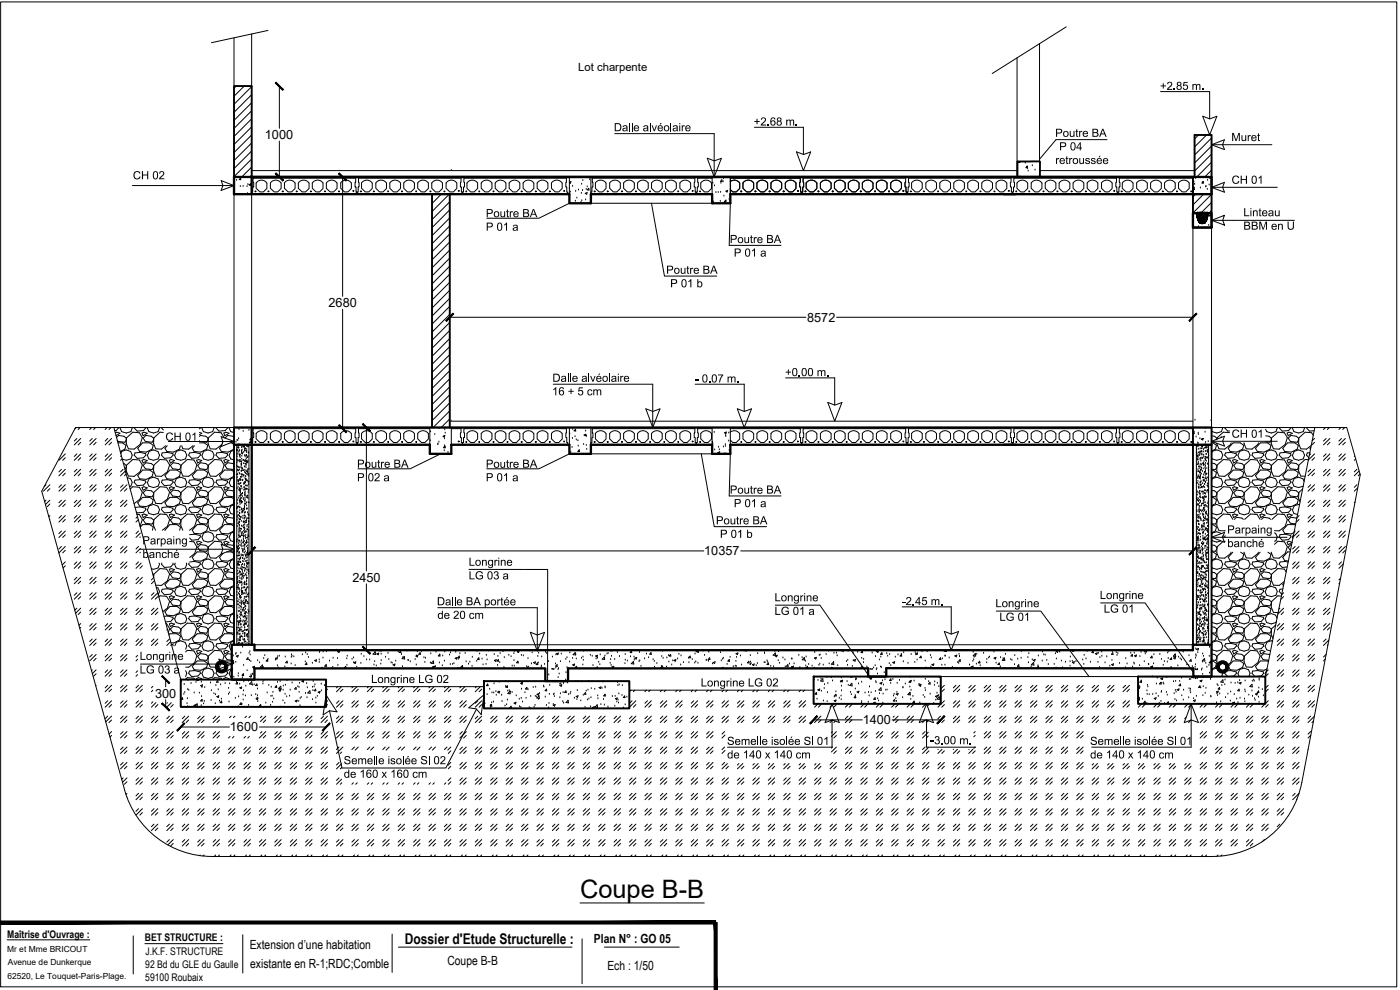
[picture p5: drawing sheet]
<svg xmlns="http://www.w3.org/2000/svg" width="420mm" height="297mm" viewBox="0 0 420 297" stroke-linecap="round" stroke-linejoin="round" font-family="sans-serif">
<defs><g id="words">
<text font-size="7.6" x="174.1" y="269.3">Coupe B-B</text>
<text font-size="4.4" x="121.5" y="283.3">Dossier d'Etude Structurelle :</text>
<g font-size="3.8">
<text x="79.5" y="41.8">1000</text>
<text x="98.6" y="92.2">2680</text>
<text x="242.3" y="96.5">8572</text>
<text x="211.3" y="166.6">10357</text>
<text x="105.8" y="174.6">2450</text>
<text x="46.5" y="209.3">300</text>
<text x="69" y="219.5">1600</text>
<text x="258.9" y="217.3">1400</text>
<text x="74.9" y="284.8">Extension d’une habitation</text>
<text x="178.3" y="283">Plan N° : GO 05</text>
<text x="75.1" y="290.5">existante en R-1;RDC;Comble</text>
<text x="134.3" y="289.7">Coupe B-B</text>
<text x="182.3" y="291">Ech : 1/50</text>
</g>
<text font-size="3.4" x="173.5" y="21.3">Lot charpente</text>
<g font-size="3.2">
<text x="2.2" y="281.3">Maîtrise d'Ouvrage :</text>
<text x="43.5" y="282.5">BET STRUCTURE :</text>
<text x="43.6" y="286.4">J.K.F. STRUCTURE</text>
<text x="43.6" y="290.4">92 Bd du GLE du Gaulle</text>
<text x="43.6" y="294.3">59100 Roubaix</text>
</g>
<g font-size="2.5">
<text x="2.2" y="285.5">Mr et Mme BRICOUT</text>
<text x="2.2" y="293.6">62520, Le Touquet-Paris-Plage.</text>
<text x="2.3" y="289.6">Avenue de Dunkerque</text>
</g>
</g></defs>
<!-- layer: HACHURES BBM -->
<g fill="none" stroke="#000" stroke-width=".3">
<path d="M70.3 55.9h.1M71 54.1h.1M72.1 56h.1M72.2 53.4l.1 .5h-.5zM73 55.9h.1M74.1 56h.1M74.3 58.1h.1M74.4 55.4h.1M74.7 55.4l.6-.2-.2 .5zM75.2 55.5h.1M75.5 58.2l-.1 .1M305.5 48.5l-.1 .2 .7 .1-.1-.3"/>
<path d="M305.5 48.8h.1M306.1 53.1h.1M307.7 48.9h.1M308.3 49.8l.1 .6-.6-.1zM308.4 50.6h.1M308.6 51.3h.1M309.8 49.7h.1M310.6 51h.1M358 56.5l.4-.4 .1 .8-.5-.1M358.2 57.3h.1M358.3 54.6h.1M358.5 55.3h.1"/>
<path d="M358.8 53.5h.1M360.3 56.4h.1M361.1 54.5l.1 .5-.5-.1zM361.8 56.1h.1M362 56h.1M362.3 56.8h.1M362.4 54.1h.1M362.9 53.3l.6-.2-.2 .5zM362.9 55.5h.1M359.2 64.7h.1M359.2 64.1h.1M359.2 64.2h.1"/>
<path d="M359.2 64.6h.1M359.2 64.5h.1M359.2 64.9h.1M359.2 64.8h.1M359.2 64h.1M359.2 64.2v.1M359.2 64.3h.1M359.3 65h.1M359.3 65.1h.1M359.3 65.2h.1M359.3 64.5h.1M359.3 64.4h.1"/>
<path d="M359.3 65.3h.1M359.3 64.7h.1M359.3 64h.1M359.3 64.6h.1M359.3 64.8h.1M359.3 64.9h.1M359.3 64.1h.1M359.3 64.2h.1M359.3 64.3h.1M359.3 65.5h.1M359.4 65.5h.1M359.4 64.6h.1"/>
<path d="M359.4 65.2h.1M359.4 64.2h.1M359.4 64.5h.1M359.4 64.9h-.1M359.4 65.6h.1M359.4 65.3h.1M359.4 65.4h.1M359.4 65.7h.1M359.4 64h.1M359.4 64.1h.1M359.4 64.8h.1M359.4 64.7h.1"/>
<path d="M359.4 64.9h.1M359.4 65h.1M359.4 65.1h.1M359.4 64.3h.1M359.4 64.4h.1M359.4 64.8v.1M359.5 64h.1M359.5 64.1h.1M359.5 64.7h.1M359.5 64.8h.1M359.5 65.1h.1M359.5 65.2h.1"/>
<path d="M359.5 65.8h.1M359.5 64.3h-.1M359.5 65.5h.1M359.5 65.3h.1M359.5 64.4h.1M359.5 64.5h.1M359.5 64.6v.1M359.5 65.8v.1M359.5 64.9h.1M359.5 65.7h.1M359.5 65.1v.1M359.5 65.9h.1"/>
<path d="M359.5 66h.1M359.5 65.6h.1M359.5 65.4h.1M359.5 64.3h.1M359.5 65.9h.2M359.5 65.6v.1M359.6 64.5h.1M359.6 64.6h.1M359.6 64.8h.1M359.6 64.9h.1M359.6 65h.1M359.6 64.1h.1"/>
<path d="M359.6 66.1h.1M359.6 64.9h-.1M359.6 65.9h-.1M359.6 66.2h.1M359.6 64h.1M359.6 64.2h.1M359.6 64.3h.1M359.6 64.4h.1M359.6 65.5h.1M359.6 65.9h.1M359.6 65.6h.1M359.6 64.7h.1"/>
<path d="M359.6 65v.1M359.6 65.1h-.1M359.6 66.3h.1M359.6 65.1h.1M359.6 65.3h.1M359.6 64.2v.1M359.6 66h.1M359.6 65.8h.1M359.6 64.7v.1M359.6 65.3v.1M359.7 65.5h.1M359.7 65.6h.1"/>
<path d="M359.7 65.8h.1M359.7 65.9h.1M359.7 66h.1M359.7 64.1h.1M359.7 68h.1M359.7 64h.1M359.7 65.6v.2M359.7 65.6l-.1 .1M359.7 64.8h.1M359.7 64.9h.1M359.7 65h.1M359.7 65.1h.1"/>
<path d="M359.7 65.2h.1M359.7 65.3h.1M359.7 65.4h.1M359.7 66.2h.1M359.7 66.3h.1M359.7 66.1h.1M359.7 66.4h.1M359.7 65.2l-.1 .1M359.7 64v.1M359.7 64.5v.1M359.7 65.7h.1M359.7 64.5h.1"/>
<path d="M359.7 64.3h.1M359.7 64.4h.1M359.7 64.6h.1M359.7 64.7h.1M359.7 64.2h.1M359.7 64.7h-.2M359.7 65.9v.1M359.8 66.6h.1M359.8 64.4h.1M359.8 65.6h.1M359.8 66.3h.1M359.8 66.4h.1"/>
<path d="M359.8 65.7h.1M359.8 65.3h.1M359.8 65.1l.1 .1M359.8 66.1h.1M359.8 65.8h.1M359.8 65.9h.1M359.8 66h.1M359.8 66.2h.1M359.8 65.1h.1M359.8 64.5h.1M359.8 65.2h.1M359.8 65.5h.1"/>
<path d="M359.8 64.2h.1M359.8 64.7h.1M359.8 66.5h.1M359.8 64.1v.1M359.8 64.8v.1M359.8 66v.1M359.8 64.1l-.1 .1M359.8 64.3h.1M359.8 64.6h.1M359.8 64.8h.1M359.8 64.9h.1M359.8 65h.1"/>
<path d="M359.9 64h.1M359.9 64.1h.1M359.9 64.4h.1M359.9 64.5h.1M359.9 65.5h.1M359.9 66.2h.1M359.9 66.7h.1M359.9 66h.1M359.9 64.8l-.1 .1M359.9 64.7h.1M359.9 65.9h.1M359.9 64.6h.1"/>
<path d="M359.9 65.1h.1M359.9 65.3h.1M359.9 64.7l-.1 .1M359.9 65.1h-.1M359.9 65.1v.1M359.9 66.6h-.1M359.9 65.2h.1M359.9 66.4h.1M359.9 64.2h.1M359.9 65.7h.1M359.9 66.1h.1M359.9 66.3h.1"/>
<path d="M359.9 66.5h.1M359.9 66.6h.1M359.9 65.4h.1M359.9 64.8h.1M359.9 65.6h.1M359.9 65.8h.1M359.9 64.9h.1M359.9 65h.1M359.9 66.9h.1M359.9 64.9l.1 .1M359.9 65.7v.1M360 65h.1"/>
<path d="M360 66.2h.1M360 64.9h.1M360 65.1h.1M360 65.2h.1M360 65.3h.1M360 65.4h.1M360 66.3h.1M360 66.4h.1M360 66.8h.1M360 64.9h-.1M360 65.7h-.1M360 66h.1"/>
<path d="M360 65.7h.1M360 64.4h.1M360 64.5h.1M360 64.6h.1M360 64.7h.1M360 64.8h.1M360 65.8h.1M360 65.9h.1M360 66.1h.1M360 66.1v.1M360 66.2h-.1M360 64.3h.1"/>
<path d="M360 66.7h.1M360 64h.1M360 64.1h.1M360 64.2h.1M360 65.5h.1M360 66.6h.1M360 65.6h.1M360 64.2v.1M360 66.3v.1M360 66.9h.1M360.1 64.5h.1M360.1 66.6h.1"/>
<path d="M360.1 65.9h.1M360.1 66h.1M360.1 66.1h.1M360.1 66.2h.1M360.1 66.3h.1M360.1 64h.1M360.1 64.8h.1M360.1 65.2h.1M360.1 66.5h.1M360.1 66.9h.1M360.1 64.1h.1M360.1 64.2l-.1 .1"/>
<path d="M360.1 64.2h.1M360.1 65.3h-.1M360.1 65.4h.1M360.1 65.5h.1M360.1 65.6h.1M360.1 65.7h.1M360.1 65.8h.1M360.1 64.7h.1M360.1 64.1h-.1M360.1 64.6h.1M360.1 66.8h.1M360.1 64.9h.1"/>
<path d="M360.1 65h.1M360.1 65.1h.1M360.1 66.7h.1M360.1 64.7l-.1 .1M360.1 64.5v.1M360.1 64.7v.1M360.1 66.9v.1M360.1 67h.1M360.1 64.3h.1M360.1 64.4h.1M360.2 66.8h.1M360.2 64h.1"/>
<path d="M360.2 64.1h.1M360.2 65.7h.1M360.2 66.5h.1M360.2 65.5h.1M360.2 65.4h.1M360.2 66.4h.1M360.2 65.1v.1M360.2 66.2h.1M360.2 64.4h.1M360.2 65.6h.1M360.2 66.7h.1M360.2 66.9h.1"/>
<path d="M360.2 65.2h.1M360.2 65.9h.1M360.2 65.8h.1M360.2 64.9h.1M360.2 67h.1M360.2 64.2h.1M360.2 66.1h.1M360.2 66.3h.1M360.2 66.6h.1M360.2 64.1v.1M360.2 66h.1M360.2 64.5h.1"/>
<path d="M360.2 65h.1M360.2 65.1h.1M360.2 65.3h.1M360.2 64.7h.1M360.2 64.3v.1M360.2 65.4v.1M360.2 65.7l.1 .1M360.3 65.6h.1M360.3 64.4h.1M360.3 64.5h.1M360.3 64.6h.1M360.3 64.7h.1"/>
<path d="M360.3 64.9h.1M360.3 65.3h.1M360.3 65.4h.1M360.3 65.2h.1M360.3 66.4h.1M360.3 64.5v.1M360.3 64.7v.1M360.3 65.9h.1M360.3 65.9h-.1M360.3 65.7l-.1 .1M360.3 66.6h-.1M360.3 64h.1"/>
<path d="M360.3 64.1h.1M360.3 64.2h.1M360.3 64.3h.1M360.3 66h.1M360.3 65h.1M360.3 66.1h.1M360.3 66v.1M360.3 66.1h-.1M360.3 65.2h.2M360.3 64.8h.1M360.3 65.8h.1M360.3 65.5h.1"/>
<path d="M360.3 66.2h.1M360.3 66.3h.1M360.3 66.7h.1M360.3 65.1h.1M360.3 65.7h.1M360.3 66.5h.1M360.3 66.6h.1M360.3 66.8h.1M360.3 66.9h.1M360.3 67h.1M360.3 66.9v.1M360.3 64.5l.1 .1"/>
<path d="M360.4 66.2h.1M360.4 65.4h.1M360.4 65.6h.1M360.4 65.8h.1M360.4 64.2h.1M360.4 64.3h.1M360.4 66.6h.1M360.4 66.7h-.1M360.4 64.6h.1M360.4 65.5h.1M360.4 66.7h.1M360.4 64.7h.1"/>
<path d="M360.4 64.8h.1M360.4 64.9h.1M360.4 65.1h.1M360.4 65.2h.1M360.4 65.3h.1M360.4 64.4h.1M360.4 66.8h.1M360.4 64.5h.1M360.4 67h.1M360.4 64.1h.1M360.4 66.5h.1M360.4 64.5v.1"/>
<path d="M360.4 66.4h.1M360.4 64.3v.1M360.4 64h.1M360.4 65h.1M360.4 64.8v.1M360.4 66h.1M360.4 66.9h.1M360.4 67.1h.1M360.4 66.1h.1M360.4 65.6h.2M360.4 66.5v.1M360.5 66.3h.1"/>
<path d="M360.5 66.4h.1M360.5 66.6h.1M360.5 66.7h.1M360.5 65.5h.1M360.5 66.2h.1M360.5 65.4h.1M360.5 65.7h.1M360.5 66h.1M360.5 65.2h-.1M360.5 65.3l-.1 .1M360.5 65.8h.1M360.5 67h.1"/>
<path d="M360.5 64.8h.1M360.5 64.6h.1M360.5 65.9h.1M360.5 66.1h.1M360.5 66.9h.1M360.5 64.4h.1M360.5 64.3h.1M360.5 64.7h.1M360.5 66.8h.1M360.5 65.1h.1M360.5 65.2h.1M360.5 65.3h.1"/>
<path d="M360.5 65.6h.1M360.5 64h.1M360.5 64.1h.1M360.5 66.5h.1M360.5 67.1h.1M360.5 65h.1M360.5 64.5h.1M360.5 64.9h.1M360.5 64.2h.1M360.5 64h.2M360.6 65.6h.1M360.6 64h.1"/>
<path d="M360.6 64.1h.1M360.6 64.2h.1M360.6 64.3h.1M360.6 64.5h.1M360.6 64.9h.1M360.6 65h.1M360.6 66.9h.1M360.6 64.7h.1M360.6 65.1h.1M360.6 66.8h.1M360.6 66.1h.1M360.6 65.2h.1"/>
<path d="M360.6 66.2h.1M360.6 66.5h.1M360.6 66.6h.1M360.6 66.7h.1M360.6 67h.1M360.6 67.1h.1M360.6 64.6h.1M360.6 65.4h.1M360.6 65.8h.1M360.6 65.9h.1M360.6 66.4h.1M360.6 64.4h.1"/>
<path d="M360.6 66h.1M360.6 66.3h.1M360.6 64.8h.1M360.6 65.3h.1M360.6 65.5h.1M360.6 65.7h.1M360.6 66.7l.1 .1M360.6 66.7l-.1 .1M360.7 64.8h.1M360.7 64.9h.1M360.7 65h.1M360.7 65.1h.1"/>
<path d="M360.7 65.2h.1M360.7 66.2h.1M360.7 66.1h.1M360.7 65.9h-.1M360.7 64.7h.1M360.7 67.1h-.1M360.7 66.8h.1M360.7 64.2h.1M360.7 64.3h.1M360.7 64.4h.1M360.7 64.5h.1M360.7 64.6h.1"/>
<path d="M360.7 64h.1M360.7 66.3h.1M360.7 64.1h.1M360.7 67h.1M360.7 67v.1M360.7 65.8h.1M360.7 65.4h.1M360.7 66.5h.1M360.7 67.1h.1M360.7 66.9v.1M360.7 66h.1M360.7 65.7h.1"/>
<path d="M360.7 64.9v.1M360.7 66.4h.1M360.7 66.6h.1M360.7 66.7h.1M360.7 66.9h.1M360.7 65.6h.1M360.7 65.3h.1M360.8 65.2h.1M360.8 66.2h.1M360.8 65.8h.1M360.8 65.9h.1M360.8 66h.1"/>
<path d="M360.8 66.1h.1M360.8 64.6h.1M360.8 67h.1M360.8 66.2h-.1M360.8 65.5h.1M360.8 66.7h.1M360.8 64.3h.1M360.8 65.1h.1M360.8 65.3h.1M360.8 65.6h.1M360.8 65.7h.1M360.8 66.4h.1"/>
<path d="M360.8 67.1h.1M360.8 66.5h.1M360.8 66.3h.1M360.8 64.2h.1M360.8 65.4h.1M360.8 64.7h.1M360.8 64.8h.1M360.8 64.9h.1M360.8 65h.1M360.8 66.6h.1M360.8 64.4h.1M360.8 64.1h.1"/>
<path d="M360.8 64.5h.1M360.8 66.8h.1M360.8 66.9h.1M360.8 65.8v.1M360.8 64h.1M360.9 66.8h.1M360.9 66.7h.1M360.9 66.9h.1M360.9 67h.1M360.9 67.1h.1M360.9 64.2h.1M360.9 64.7h.1"/>
<path d="M360.9 65.3h.1M360.9 65.4h.1M360.9 65.8h.1M360.9 66.2h.1M360.9 64.1h-.1M360.9 66.1l-.1 .1M360.9 66.1h.1M360.9 66.3h.1M360.9 66.4h.1M360.9 66.5h.1M360.9 66.6h.1M360.9 64.9h.1"/>
<path d="M360.9 64.8h-.1M360.9 65.8l-.1 .1M360.9 66.4l-.1 .1M360.9 66h.1M360.9 65.5h.1M360.9 65.6h.1M360.9 65.7h.1M360.9 65.9h.1M360.9 64.4h.1M360.9 64.5h.1M360.9 65.1h.1M360.9 64.3h.1"/>
<path d="M360.9 64.3v.1M360.9 65h.1M360.9 64h.1M360.9 66.8v.1M361 66.2h.1M361 64.4h.1M361 65.6h.1M361 64.6h.1M361 64.7h.1M361 64.8h.1M361 64.1h.1M361 65.3h.1"/>
<path d="M361 65.9h.1M361 66.4h.1M361 66.3h.1M361 66.5h.1M361 64.2h.1M361 65.2h.1M361 64.9h.1M361 66.1h.1M361 64h.1M361 64.3h.1M361 66.7h.1M361 66.8h.1"/>
<path d="M361 64.6v.1M361 65.4h.1M361 66.6h.1M361 66.9h.1M361 67h.1M361 67.1h.1M361 65h.1M361 65.1h.1M361 64.2l-.1 .1M361 64.9l-.1 .1M361 65.8h.1M361 66h.1"/>
<path d="M361.1 65.2h.1M361.1 65.3h.1M361.1 65.4h.1M361.1 65.5h.1M361.1 65.6h.1M361.1 65.7h.1M361.1 64.1h.1M361.1 64.8h.1M361.1 64.3h.1M361.1 67h.1M361.1 64h.1M361.1 65.8h.1"/>
<path d="M361.1 65.8v.1M361.1 66.4h.1M361.1 64.7h.1M361.1 64.9h.1M361.1 65h.1M361.1 65.1h.1M361.1 66.8v.1M361.1 64.2h.1M361.1 64.4h.1M361.1 64.5h.1M361.1 64.6h.1M361.1 66.2h.1"/>
<path d="M361.1 66.1h.1M361.1 66.3h.1M361.1 66.6h.1M361.1 66h.1M361.1 66.5h.1M361.1 66.8h.1M361.1 66.7h.1M361.1 66.9h.1M361.1 67.1h.1M361.1 65.9h.1M361.1 64.2l.1 .1M361.1 66.2l.1 .1"/>
<path d="M361.2 65.5h.1M361.2 66.7h.1M361.2 66.2h.1M361.2 66.3h.1M361.2 66.5h.1M361.2 66.6h.1M361.2 64.9h.1M361.2 66.9h.1M361.2 64.2h.1M361.2 67h.1M361.2 64.1h.1M361.2 65.2h-.1"/>
<path d="M361.2 66.2h-.1M361.2 65.2h.1M361.2 65.6h.1M361.2 65.7h.1M361.2 65.8h.1M361.2 65.9h.1M361.2 66h.1M361.2 66.1h.1M361.2 64h.1M361.2 64.5h.1M361.2 65.1h.1M361.2 66.4h.1"/>
<path d="M361.2 64.7h.1M361.2 64.3v.1M361.2 64.8l.1 .1M361.2 66.4v.1M361.2 64.4h.1M361.2 65h.1M361.2 65.3h.1M361.2 64.6h.1M361.2 64.3h.1M361.2 64.8h.1M361.2 66.8l.1 .1M361.2 65.4h.1"/>
<path d="M361.3 64h.1M361.3 64.1h.1M361.3 64.2h.1M361.3 64.3h.1M361.3 64.4h.1M361.3 65.5h.1M361.3 66.3h.1M361.3 65.7h.1M361.3 64.6l-.1 .1M361.3 65.3h.1M361.3 65.3l-.1 .2M361.3 67.1h.1"/>
<path d="M361.3 65.9h.1M361.3 64.6h.1M361.3 65h.1M361.3 65.8h.1M361.3 66.2h.1M361.3 67h.1M361.3 64.7h.1M361.3 65.8v.1M361.3 66.7h.1M361.3 66.8h.1M361.3 66.9h.1M361.3 65.2h.1"/>
<path d="M361.3 66.4h.1M361.3 66.1h.1M361.3 65.1h.1M361.3 66h.1M361.3 66.6h.1M361.3 66.3v.1M361.3 65.4h.1M361.3 65.6h.1M361.3 64v.1M361.3 65.6l-.1 .1M361.3 65.3h-.1M361.4 64.2h.1"/>
<path d="M361.4 66.2h.1M361.4 64.8h.1M361.4 64.9h.1M361.4 65h.1M361.4 65.2h.1M361.4 64.4h.1M361.4 65.7h.1M361.4 66.7h.1M361.4 67h.1M361.4 65.2l-.1 .1M361.4 65.6h.1M361.4 64.3h.1"/>
<path d="M361.4 64.5h.1M361.4 64.6h.1M361.4 64.7h.1M361.4 65.8h.1M361.4 64.9l-.1 .1M361.4 66.5h.1M361.4 65.5h.1M361.4 64h.1M361.4 64.1h.1M361.4 65.3h.1M361.4 66h.1M361.4 66.1h.1"/>
<path d="M361.4 66.6h.1M361.4 65.9h.1M361.4 65.4v.1M361.4 66.8h.1M361.4 66.9h.1M361.4 66.3h.1M361.4 66.4h.1M361.4 65.1h.1M361.4 65.4h.1M361.4 64.7v.1M361.4 66.2l-.1 .2M361.4 66.3h-.1"/>
<path d="M361.4 66.9l.1 .1M361.5 65.6h.1M361.5 65.7h.1M361.5 65.8h.1M361.5 65.9h.1M361.5 66h.1M361.5 64h.1M361.5 64.1h.1M361.5 64.5h.1M361.5 66.3h.1M361.5 66.4h.1M361.5 66.7h.1"/>
<path d="M361.5 66.4v.2M361.5 66.9v.1M361.5 66.4l-.1 .1M361.5 66.9h-.1M361.5 64v.1M361.5 65.1h.1M361.5 65.2h.1M361.5 65.3h.1M361.5 65.4h.1M361.5 65.5h.1M361.5 66.5h.1M361.5 66.6h.1"/>
<path d="M361.5 64.9h.1M361.5 66.1h.1M361.5 64.6h.1M361.5 64.7h.1M361.5 64.8h.1M361.5 64.2h.1M361.5 64.3h.1M361.5 67h.1M361.5 64.4l.1 .1M361.5 64.5v.1M361.5 66.9h.1M361.5 64.4h.1"/>
<path d="M361.5 65h.1M361.6 64.4h.1M361.6 65.6h.1M361.6 66.8h.1M361.6 66.6h.1M361.6 66.7h.1M361.6 66.9h.1M361.6 64.1h.1M361.6 64.9h.1M361.6 65.3h.1M361.6 64.2l-.1 .1M361.6 64.2v.3"/>
<path d="M361.6 66.1h.1M361.6 66h.1M361.6 66.2h.1M361.6 66.3h.1M361.6 66.4h.1M361.6 66.5h.1M361.6 64.8h.1M361.6 65.5h.1M361.6 65.9h.1M361.6 65.2h.1M361.6 65.1h-.1M361.6 64.5h.1"/>
<path d="M361.6 65.4h.1M361.6 65.7h.1M361.6 65.8h.1M361.6 64.2h.1M361.6 64.8v.1M361.6 66v.1M361.6 64.7h.1M361.6 65h.1M361.6 65.1h.1M361.6 64h.1M361.7 66.9h.1M361.7 64.3h.1"/>
<path d="M361.7 64.4h.1M361.7 64.5h.1M361.7 64.6h.1M361.7 64.8h.1M361.7 66.6h.1M361.7 64.9h.1M361.7 64.7h.1M361.7 64.1h.1M361.7 64.2h.1M361.7 65.3h.1M361.7 65h.1M361.7 66.7h.1"/>
<path d="M361.7 65.6l-.1 .1M361.7 65.9h.1M361.7 65.9v.1M361.7 65.2h.1M361.7 64h.1M361.7 65.5h.1M361.7 65.6h.1M361.7 66.4h.1M361.7 66.8h.1M361.7 65.1h.1M361.7 65.1v.1M361.7 66.3h.1"/>
<path d="M361.7 65.7h.1M361.7 65.8h.1M361.7 66h.1M361.7 66.1h.1M361.7 66.2h.1M361.7 66.3v.1M361.8 65h.1M361.8 66.2h.1M361.8 65.2h.1M361.8 65.3h.1M361.8 65.4h.1M361.8 65.5h.1"/>
<path d="M361.8 65.6h.1M361.8 64.2h.1M361.8 66h.1M361.8 66.6h.1M361.8 66.3h.1M361.8 66.7h.1M361.8 64.8h.1M361.8 64.9h.1M361.8 65.1h.1M361.8 66.1h.1M361.8 66.5h.1M361.8 66.5v.1"/>
<path d="M361.8 64h.1M361.8 64.1h.1M361.8 64.3h.1M361.8 64.4h.1M361.8 64.5h.1M361.8 66.4h.1M361.8 65.7h.1M361.8 64.2l-.1 .1M361.8 64.3h-.1M361.8 64.2v.1M361.8 64.7h.1M361.8 64.6h.1"/>
<path d="M361.8 65.8h.1M361.8 65.9h.1M361.8 65.3h.2M361.9 64.9h.1M361.9 64.1h.1M361.9 66.1h.1M361.9 66.2h.1M361.9 66.3h.1M361.9 66.4h.1M361.9 66.5h.1M361.9 64.3h.1M361.9 64.4h.1"/>
<path d="M361.9 65.5h.1M361.9 65.1h.1M361.9 65.9h.1M361.9 66.5h-.1M361.9 65.4h.1M361.9 65.6h.1M361.9 65.7h.1M361.9 65.8h.1M361.9 66h.1M361.9 65h.1M361.9 64.6h.1M361.9 65.2h.1"/>
<path d="M361.9 65.3h.1M361.9 64.5h.1M361.9 64.7h.1M361.9 64.8h.1M362 65.6h.1M362 64h.1M362 64.2h.1M362 64.3h.1M362 66.2h.1M362 65.3l-.1 .1M362 65.7l-.1 .1M362 64.4h.1"/>
<path d="M362 65.7h.1M362 66.3h.1M362 65.5h.1M362 64.5h.1M362 64.9h.1M362 66.1h.1M362 64.6h.1M362 64.7h.1M362 65.1h.1M362 66.1h-.1M362 66h.1M362 65.9h.1"/>
<path d="M362 64.1h.1M362 65.2h.1M362 65.3h.1M362 65.4h.1M362 65.8h.1M362 64.8h.1M362.1 65.9h.1M362.1 64.7h.1M362.1 64.8h.1M362.1 64.9h.1M362.1 65h.1M362.1 65.1h.1"/>
<path d="M362.1 66.2h.1M362.1 65.9h-.1M362.1 64.1h.1M362.1 64.2h.1M362.1 64.3h.1M362.1 64.5h.1M362.1 64.6h.1M362.1 65.2h.1M362.1 65.7h.1M362.1 64.4h.1M362.1 65.3h.1M362.1 65.8h.1"/>
<path d="M362.1 64.7h-.1M362.1 64h.1M362.1 65.5h.1M362.1 65.1v.1M362.1 65.4h.1M362.1 66.1h.1M362.1 64.1l-.1 .1M362.2 65h.1M362.2 65.6h.1M362.2 65.7h.1M362.2 65.8h.1M362.2 65.9h.1"/>
<path d="M362.2 66h.1M362.2 64h.1M362.2 64.6h.1M362.2 64.9h.1M362.2 64.5h.1M362.2 65.5h.1M362.2 65.1h.1M362.2 65.2h.1M362.2 65.3h.1M362.2 65.4h.1M362.2 64.1h.1M362.2 64.4h.1"/>
<path d="M362.2 64.7h.1M362.2 64.8h.1M362.2 64.3h.1M362.2 65.4v.1M362.2 64.2h.1M362.2 64.8h-.1M362.2 65.7v.1M362.3 64.9h-.1M362.3 64.6h.1M362.3 65.1h.1M362.3 64.2h.1M362.3 64.3h.1"/>
<path d="M362.3 65.3h.1M362.3 65.4h.1M362.3 65.5h.1M362.3 65.6h.1M362.3 65.7h.1M362.3 64.4h.1M362.3 64.5h.1M362.3 64.8h.1M362.3 64.9h.1M362.3 65h.1M362.3 65.2h.1M362.3 64.7h.1"/>
<path d="M362.3 64.1h.1M362.3 64.2l.1 .1M362.4 64.3h.1M362.4 64.4h.1M362.4 64.1h.1M362.4 64.5h.1M362.4 64.6h.1M362.4 64.7h.1M362.4 65.2h.1M362.4 65.4h.1M362.4 64.2v.1M362.4 64h.1"/>
<path d="M362.4 64.8h.1M362.4 64.9h.1M362.4 65.1h.1M362.4 64.5v.1M362.4 64.2h.1M362.4 64.9l.1 .1M362.5 64.2h.1M362.5 64.9h.1M362.5 64.7h.1M362.5 64h.1M362.5 64.5h.1M362.5 64.6h.1"/>
<path d="M362.5 64.4h.1M362.5 64.8h.1M362.5 64.1h.1M362.5 64.2h-.2M362.8 67.6h.1M363.3 64.3l.1 .5h-.5zM71.1 135h.1M71.1 139.8h.1M71.1 134.9v.1M71.1 138.9h.1M71.1 136.4h.1M71.1 135.3h.1"/>
<path d="M71.1 138h.1M71.2 137.1h.1M71.2 136.2h.1M71.2 135.3h.1M71.2 140l.2-.1zM71.2 134.4h.1M71.4 138.4h.1M71.5 138.2h.1M71.5 133.4h.1M71.6 133.9h.1M71.6 135.7h.1M71.6 134.2l-.1 .2z"/>
<path d="M71.8 136.4h.1M71.8 135.4h.1M71.8 135.1h.1M71.8 138.6h.1M71.9 138l.2-.1zM71.9 136.9h.1M71.9 133.5h.1M72 136.8h.1M72 138.5h.1M72 136.3l-.1 .1zM72.1 137.3h.1M72.3 139.2h.1"/>
<path d="M72.4 139.6h.1M72.4 138.3l-.1 .2zM72.5 139.6h.1M72.5 135.3h.1M72.5 135.7h.1M72.5 139.2h.1M72.5 138.7h.1M72.5 134.3h.1M72.5 137.8h.1M72.5 135.4h.1M72.6 136l.1-.1zM72.6 136.9h.1"/>
<path d="M72.6 136h.1M72.6 135.1h.1M72.7 134.2h.1M72.8 136.2h.1M72.9 138.2h.1M73 139.1h.1M73.1 138.1h.1M73.1 134h.1M73.1 135.8h.1M73.2 134.2h.1M73.2 134h.2zM73.3 135.3l.3-.2v.2z"/>
<path d="M73.4 134.8h.1M73.4 138.3h.1M73.4 136.8h.1M73.5 135.2h.1M73.5 138.6h.1M73.5 136.7h.1M73.5 139.1l.2-.1zM73.6 134.4l-.1 .1zM73.7 138.1h.1M73.8 137.1h.1M73.8 139.7h.1M73.9 139.4h.1"/>
<path d="M73.9 138.5h.1M73.9 138.1l.1 .3h-.3zM73.9 137.6h.1M74 136.7h.1M74 136.4l-.1 .2zM74 135.8h.1M74 135.5h.1M74 134.9h.1M74.1 133.9h.1M74.1 139h.1M74.1 135.4h.1M74.1 138.9h.1"/>
<path d="M74.2 137.1l.2-.1zM74.2 134.1h.1M74.4 138.5l-.2 .1zM74.4 138.3h.1M74.5 137h.1M74.5 136h.1M74.5 134.1h.1M74.6 135.8h.1M129 135h.1M129.1 133.5h.1M129.1 132.3h.1M129.2 129.5h.1"/>
<path d="M130.4 136.2h.1M130.5 130.4h.1M131.4 133.4h.1M131.4 133.2h.1M131.7 132.6h.1M131.7 128.6h.1M132.9 130.9l.6-.2-.2 .5zM133.3 134.4h.1M133.3 128.4h.1M133.3 135.2h.1M133.4 131.6h.1M133.5 133.7h.1"/>
<path d="M133.5 128.9h.1M133.5 133.9l.1 .5-.5-.1zM133.6 130h.1M134.5 135.7h.1M358.6 126.1h.1M359.1 133.7v.1M359.1 136.7h.1M359.1 135.8h.1M359.2 134.9h.1M359.2 134h.1M359.2 136.2h.1M359.3 139.2l-.2 .1z"/>
<path d="M359.3 137.7h.1M359.3 136.8h.1M359.3 137.9l.2-.1zM359.4 133.7h.1M359.5 136.7l-.2 .2h.2v-.2M359.5 134h.1M359.5 137.5h.1M359.6 139.1h.1M359.6 138.7h.1M359.6 135.9h.1M359.6 139.3h.1M359.7 134.8h.1"/>
<path d="M359.8 133.8h.1M359.8 136.6h.1M359.9 139.8v.2h-.2zM360 135.9h.2zM360 136.7h.1M360 135.7h.1M360.1 137.7h.1M360.2 139.4h.1M360.2 134.6h.1M360.2 138.1h.1M360.3 137.6h.1M360.4 139.2h.1"/>
<path d="M360.4 138.3h.1M360.5 137.4h.1M360.5 135.3l-.2 .1zM360.5 136.5h.1M360.5 135.6h.1M360.6 134.7h.1M360.6 133.8h.1M360.6 139.5h.1M360.7 133.9h.2zM360.7 136.3h.1M360.7 135.6h.1M360.8 134.6h.1"/>
<path d="M360.8 137.3l-.1 .2zM360.9 133.8h.1M361 139l.2-.1zM361 136.5h.1M361.1 139.1h.1M361.1 133.8h.1M361.1 137.2h.1M361.2 134.9h.1M361.2 135.6h.1M361.2 139.1h.1M361.2 139.4l-.1 .1zM361.3 136.6h.1"/>
<path d="M361.3 139.5h.1M361.3 138.5h.1M361.4 134.5h.1M361.5 133.5h.1M361.6 137.7h.1M361.6 139.5h.1M361.6 137l.2-.1zM361.7 133.5h.1M361.8 139.9h.1M361.8 135.5h.1M361.8 134.4h.1M361.8 137.8h.1"/>
<path d="M361.8 139h.1M361.8 138.1h.1M361.8 134.2l.3-.2v.3zM361.9 137.2h.1M361.9 136.3h.1M361.9 135.4h.1M362 134.5h.1M362 133.6h.1M362 133.4h.1M362 138.4h.1M362.1 137.4h.1M362.1 136.3h.1"/>
<path d="M362.3 135.1l.2-.1zM362.3 133.9h.1M362.3 139.3h.1M362.4 137.1l.1 .3-.3-.1zM362.4 135.4l-.1 .2zM362.5 134.4h.1M362.5 139.2h.1M362.6 134.9h.1M362.7 137.7h.1M362.7 136.7h.1M362.7 137h.1M362.7 137.6v.1"/>
<path d="M363.3 126.1h.1M363.5 126.1h.1M71.1 152.3h.1M71.1 146.6h.1M71.2 156.1h.1M71.2 141l.2-.2v.3zM71.2 152h.2zM71.2 155.1h.1M71.2 143.3h.1M71.2 142.2l-.1 .2zM71.2 158h.1M71.3 151.1h.1"/>
<path d="M71.3 142.4h.1M71.3 150.1h.1M71.4 144.2h.1M71.4 153.7h.1M71.4 155.5h.1M71.5 146.2h.1M71.5 157h.1M71.5 157.1l.1-.1zM71.5 145.2h.1M71.5 154.4l-.1 .1zM71.5 144.1l.2-.2 .1 .3zM71.5 145h.2z"/>
<path d="M71.5 149.5h.1M71.6 144.3l-.1 .1zM71.6 141.3h.1M71.6 140.3h.1M71.6 152.1h.1M71.7 145.3h.1M71.7 159.9h.1M71.7 159.6h.1M71.7 147h.1M71.8 158.9h.1M71.8 156.6h.1M71.8 158.7h.1"/>
<path d="M71.8 147.2h.1M71.8 152.4h.1M71.8 155.8h.1M71.8 159.3h.1M71.8 157.8h.1M71.8 158.3h.1M71.8 142h.1M71.8 145.5h.1M71.8 148.9h.1M71.8 150.1l.2-.1zM71.8 156.9h.1M71.8 141h.1"/>
<path d="M71.9 155.9h.1M71.9 154.2h.1M71.9 157.7h.1M71.9 147.2l.2-.2v.3zM71.9 155h.1M71.9 154h.1M71.9 143.8h.1M71.9 147.3h.1M71.9 150.8h.1M71.9 156.4l-.1 .2zM71.9 142.2h.1M71.9 152.3h.1"/>
<path d="M71.9 140.4h.1M71.9 154.1h.1M72 153.2h.1M72 146.4l-.2 .1zM72 152.3h.1M72 151.4h.1M72 150.1h.1M72.1 149.1h.1M72.1 150.5h.1M72.1 148.1h.1M72.1 149.6h.1M72.1 149.8h.1"/>
<path d="M72.1 148.7h.1M72.1 159.4h.1M72.1 155.1h.2zM72.2 147.8h.1M72.2 145.1h.1M72.2 155.9h.1M72.2 143.1l.2-.1zM72.2 146.9h.1M72.2 144.2h.1M72.2 148.6l.1-.2zM72.2 143.9h.1M72.2 146h.1"/>
<path d="M72.3 145h.1M72.3 158.5l-.2 .2zM72.3 144.1h.1M72.3 155.2h.1M72.3 140.2h.1M72.3 151h.1M72.3 143.2h.1M72.4 142.3h.1M72.4 141.4h.1M72.4 159.9h.1M72.4 140.5h.1M72.4 158.8h.1"/>
<path d="M72.4 153h.1M72.4 156.4h.1M72.5 150.9h.1M72.5 142.6h.1M72.5 149.5h.1M72.5 150.1v.3h-.3zM72.5 146.1h.1M72.5 157.8h.1M72.5 152.7h.1M72.5 148.1l.2-.1zM72.6 153.9h.1M72.6 146.7h.1"/>
<path d="M72.6 152.9h.1M72.6 141.1h.1M72.7 158h.1M72.7 150.5l-.1 .1zM72.7 149h.1M72.7 159.8h.1M72.7 142.5h.1M72.8 148h.1M72.8 144.2h.1M72.8 140.4l-.2 .1zM72.8 153.1h.2zM72.8 153.2l.1 .3h-.3z"/>
<path d="M72.8 153.8h.1M72.9 141.1l.1-.1zM72.9 144.1h.1M72.9 155.5h.1M72.9 154.9h.1M72.9 143.1h.1M73 149.5h.1M73 149.9h.1M73.1 152.5l-.1 .2zM73.1 158.2l.2-.1zM73.1 159.4h.1M73.1 145.3h.1"/>
<path d="M73.2 157.8h.1M73.2 142.4l-.2 .2zM73.2 146.1h.1zM73.2 158.5h.1M73.2 147.1h.1M73.2 156.3v.3h-.2zM73.2 145h.1M73.2 156.8h.1M73.2 157.6h.1M73.2 156.6h.1M73.2 156.7h.1M73.3 158.4h.1"/>
<path d="M73.3 155.8h.1M73.3 154.8h.1M73.3 152.8h.1M73.3 141.1h.1M73.3 159.7l.2-.2 .1 .2zM73.3 153.9h.1M73.3 140.1h.1M73.3 151.9h.1M73.4 153h.1M73.4 152.4h.1M73.4 155.6h.1M73.4 159h.1"/>
<path d="M73.4 145.2h.1M73.4 148.6h.1M73.4 152.1h.1M73.4 141.7h.1M73.4 151.2h.1M73.4 147.9h.1M73.4 151.2l.2-.1zM73.5 150.3h.1M73.5 158.7h.1M73.5 153.9h.1M73.5 157.4h.1M73.5 154.6l-.2 .1z"/>
<path d="M73.5 146.9h.1M73.5 147h.1M73.5 150.5h.1M73.5 149.4h.1M73.5 148.2h.1M73.5 140.1h.1M73.5 143.6h.1M73.5 148.5h.1M73.5 144.5l-.1 .1zM73.6 149.9h.1M73.6 147.6h.1M73.6 146.7h.1"/>
<path d="M73.6 143h.1M73.6 159.5h.1M73.6 153.8h.1M73.6 145.8h.1M73.6 142h.1M73.7 144.9h.1M73.7 143.9h.1M73.7 143h.1M73.7 155.2h.1M73.7 156.2h.2zM73.8 142.1h.1M73.8 148.9h.1"/>
<path d="M73.8 141.2h.1M73.8 144.2l.2-.1zM73.8 140.3h.1M73.9 156.6l-.2 .2zM73.9 156.7h.1M73.9 141.5h.1M73.9 151h.1M73.9 143.9h.1M73.9 155.7h.1M73.9 146.5l-.1 .2zM74 152.8h.1M74 151.8h.1"/>
<path d="M74 152.7h.1M74 156.2h.1M74 159.6h.1M74 145.8h.1M74 149.3h.1M74.1 150.8h.1M74.1 146.8h.1M74.1 142.3h.1M74.1 141.5l.2-.2v.2zM74.1 158.1h.1M74.1 149.2l.2-.1zM74.2 146.8h.1"/>
<path d="M74.2 157.6h.1M74.2 145.8h.1M74.2 142.5h.1M74.2 158.7l-.1 .1zM74.3 144.3h.1M74.3 153.8h.1M74.3 148.6l-.1 .1zM74.3 141.9h.1M74.3 152.7h.1M74.3 155.6h.1M74.4 140.9h.1M74.4 154.2h.2z"/>
<path d="M74.4 149.6h.1M74.4 144.6l.3-.2v.2zM74.5 147.8h.1M74.5 159.6h.1M74.5 142.2l.2-.1zM74.5 159.2h.1M74.5 158.3h.1M74.6 157.4h.1M74.6 155.6h.1M74.6 145.4h.1M74.6 156.5h.1M74.6 142.8h.1"/>
<path d="M74.6 154.6h.1M74.6 147.1h.1M74.7 155.6h.1M74.7 154.7h.1M74.7 156.7h.1M74.7 150.6l-.2 .2zM74.7 140.6v.1M359.2 159.4h.1M359.1 158.1v.1M359.1 144.9v.1M359.1 149.4l.1-.1zM359.1 142.2h.1"/>
<path d="M359.1 156.9v.1M359.1 156.9v.2M359.1 151.8h.1M359.2 142.7h.1M359.2 141.7h.1M359.2 153.5h.1M359.3 147.5h.1M359.3 150l.2-.1zM359.3 148.5h.1M359.4 158.8h.1M359.4 156.4h.1M359.4 143.3h.1"/>
<path d="M359.5 155.4h.1M359.5 143.6h.1M359.5 145h.1M359.5 158.2h.1M359.5 151.3h.1M359.5 154.8h.1M359.5 154.6h.1M359.5 141h.1M359.5 144.4h.1M359.5 147.9h.1M359.5 141.4l.2-.1zM359.6 156.3h.1"/>
<path d="M359.6 151.5h.1M359.6 155h.2zM359.6 150.5h.1M359.6 153.1h.1M359.6 156.6h.1M359.6 151.3l-.1 .2zM359.6 142.8h.1M359.6 146.2h.1M359.6 149.7h.1M359.6 142.9h.2zM359.7 159.2h.1M359.7 150.4h.1"/>
<path d="M359.7 158.3h.1M359.7 157.4h.1M359.7 146.5h.1M359.7 157.3h.1M359.7 145.5h.1M359.8 156.5h.1M359.8 155.6h.1M359.8 146.1h.1M359.8 154.7h.1M359.9 147.9h.1M359.9 153.8h.1M359.9 141.6h.1"/>
<path d="M359.9 152.4h.1M359.9 152.9h.1M359.9 140.6h.1M359.9 157.4h.1M359.9 151.9h.1M359.9 159.2h.1M359.9 148l.2-.1zM360 151h.1M360 153.4l-.2 .2zM360 141.9h.1M360 150.1h.1M360 147.5h.1"/>
<path d="M360 159.2h.1M360 143.3l-.1 .2zM360 149.2h.1M360 153.2h.1M360.1 148.3h.1M360.1 147.4h.1M360.1 146.5h.1M360.1 155.3h.1M360.1 158.8h.1M360.2 148.4h.1M360.2 151.9h.1M360.2 155.4h.1"/>
<path d="M360.2 145.6h.1M360.2 154.3h.1M360.2 141.5h.1M360.2 145h.1M360.2 144.7h.1M360.2 142.5h.1M360.2 149h.1M360.2 143.8h.1M360.2 150.7h.1M360.2 142.9l.1 .2h-.3zM360.2 153.1l.2-.1zM360.3 142.9h.1"/>
<path d="M360.3 150.4h.1M360.3 142h.1M360.3 141l.2-.1zM360.3 149.4h.1M360.3 141h.1M360.3 155.4l-.1 .2zM360.4 140.1h.1M360.4 144.7h.1M360.4 146.2l.2-.2v.2zM360.4 145.4l-.1 .1zM360.4 145.4h.1M360.4 156h.1"/>
<path d="M360.4 156.2h.1M360.5 144.5h.1M360.5 140.5h.1M360.6 142.3h.1M360.6 158.1l.1-.1zM360.6 151.8h.1M360.6 140.5h.1M360.6 151.3h.1M360.6 146h.2zM360.6 153.6h.1M360.7 159.1h.1M360.7 157.5l-.1 .2z"/>
<path d="M360.7 146.4h.1M360.7 158.2h.1M360.7 147.6h.1M360.7 149.3l.3-.2v.3zM360.8 147.4l-.1 .2zM360.8 158.9h.1M360.8 154.2h.1M360.9 141.5h.1M360.9 153.2h.1M360.9 143.3h.1M360.9 151.1l.2-.1zM360.9 145.1h.1"/>
<path d="M361 154.7h.1M361 149.3h.1M361 156.4h.1M361 159.9h.1M361 148.3h.1M361.1 159h.1M361.1 151h.1M361.1 154.5h.1M361.1 158h.1M361.1 158.1h.1M361.1 140.7h.1M361.1 144.1h.1"/>
<path d="M361.1 147.6h.1M361.1 159.5l-.1 .2zM361.1 152.4l.2-.2v.3zM361.1 150.4h.1M361.1 157.2h.1M361.1 144.4h.1M361.2 156.3h.1M361.2 155.2h.1M361.2 149.5l-.2 .1zM361.2 143.4h.1M361.2 152.9h.1M361.2 159.8h.1"/>
<path d="M361.2 155.4h.1M361.2 142.5h.1M361.2 146h.1M361.2 149.4h.1M361.2 156.1h.2zM361.2 154.5h.1M361.3 153.6h.1M361.3 146.2h.1M361.3 144h.2zM361.3 152.7h.1M361.3 150.2h.1M361.3 147.9h.1"/>
<path d="M361.3 151.8h.1M361.4 157.5h.1M361.4 150.8h.1M361.4 149.9h.1M361.4 159.3h.1M361.4 158.1h.1M361.4 149h.1M361.4 142h.1M361.5 148.1h.1M361.5 145.3h.1M361.5 157.1h.1M361.5 147.2h.1"/>
<path d="M361.5 153.3h.1M361.5 146.3h.1M361.5 151.5l-.1 .2zM361.6 145.4h.1M361.6 153.1h.1M361.6 149.1l.2-.1zM361.6 144.5h.1M361.6 140.4h.1M361.6 152.2h.1M361.6 141.4l-.1 .2zM361.6 143.6h.1M361.7 149h.1"/>
<path d="M361.7 142.7h.1M361.7 155.3v.3l-.2-.1zM361.7 141.8h.1M361.7 150.8h.1M361.7 148.2h.1M361.7 158.5h.1M361.7 140.9h.1M361.7 159h.1M361.7 151.6h.1M361.7 155.1h.1M361.8 147.2h.1M361.8 141.3h.1"/>
<path d="M361.8 144.7h.1M361.8 148.2h.1M361.8 144.8h.1M361.9 143.3h.1M361.9 154.2l.2-.1zM361.9 154.1h.1M361.9 156.1h.1M361.9 142.3h.1M361.9 153.6l-.1 .1zM361.9 142.1l.2-.1zM362 140.6h.1M362 143.5l-.1 .1z"/>
<path d="M362 142.3h.1M362 149.2h.1M362 151.9h.1M362 158.4l.1 .3h-.3zM362.1 153.6h.1M362.1 157h.1M362.2 144.2h.1M362.2 156h.1M362.2 159.2l.2-.1zM362.2 147.6h.1M362.2 147.1h.2zM362.3 158.9h.1"/>
<path d="M362.3 152.1h.1M362.3 155.6l-.1 .2zM362.3 151.1h.1M362.4 143.4h.1M362.4 145.5l-.2 .2zM362.4 145.2h.1M362.4 159.8h.1M362.4 154.7h.1M362.4 147.1h.1M362.5 158.8h.1M362.5 156.5h.1M362.5 157.9h.1"/>
<path d="M362.5 146.2h.1M362.5 157h.1M362.5 156.1h.1M362.6 155.2h.1M362.6 142.2h.1M362.6 150.5h.1M362.6 154.3h.1M362.6 153h.1M362.6 141.2h.1M362.6 153.4h.1M362.7 150.8h.1M362.7 154.2h.1"/>
<path d="M362.7 157.7h.1M362.7 152.5h.1M362.7 143.9h.1M362.7 147.3h.1M362.7 157.7l-.2 .1zM362.7 151.6h.1M362.7 140.4h.1M362.7 147.6v.2M362.7 140.3v.2M362.7 140v.2M362.7 152.1l-.2 .1 .2-.1M71.1 162.2h.1"/>
<path d="M71.1 176.2h.1zM71.1 177.7h.1M71.1 162.4h.1M71.1 162.4v.2M71.1 163.9h.1M71.1 164.1h.2zM71.1 176.8h.1M71.1 179.6h.1M71.1 175.9h.1M71.1 173.5h.1M71.2 166.9h.1M71.2 178.6h.1"/>
<path d="M71.2 175h.1M71.2 175.2h.1M71.2 174.1h.1M71.2 173.2h.1M71.3 172.3h.1M71.3 174.7h.1M71.3 169.3h.1M71.3 171.4h.1M71.3 161.9h.1M71.3 173.7h.1M71.4 170.5h.1M71.4 165.2v.3l-.3-.1z"/>
<path d="M71.4 169.6h.1M71.4 174.6l-.1 .1zM71.4 169.2l.2-.1zM71.4 168.6h.1M71.4 169.8h.1M71.4 167.8h.1M71.4 165h.1M71.5 168.8h.1M71.5 164.5l-.2 .1zM71.5 166.8h.1M71.5 165.9h.1M71.5 176.3h.1"/>
<path d="M71.5 165h.1M71.6 164.1h.1M71.6 164.8h.1M71.6 178.1h.1M71.6 175.6h.1M71.6 163.2h.1M71.6 163.9h.1M71.6 160.8h.1M71.6 162.3h.1M71.7 161.4h.1M71.7 172.1h.1M71.7 174.3l.2-.1z"/>
<path d="M71.7 160.5h.1M71.7 168.3l.1 .3h-.3zM71.7 170.7h.1M71.7 169.6h.1M71.7 173.1h.1M71.7 176.6h.1M71.8 162.7h.1M71.8 166.2h.1M71.8 162.2l.1-.1zM71.8 176.6l-.2 .2zM71.8 167.9h.1M71.8 178.5h.1"/>
<path d="M71.8 171.5h.1M71.8 174.9h.1M71.8 178.4h.1M71.8 166.5l-.1 .2zM71.9 164.6h.1M71.9 168h.1M71.9 171.6l.2-.2v.3zM71.9 165.8h.1M71.9 177.6h.1M71.9 169.6h.1M71.9 161.1h.1M71.9 179.2h.1"/>
<path d="M72 173.6h.1M72 163.6h.1M72 179.3l.2-.1zM72 160.9h.1M72 172.6h.1M72.1 174.9h.1M72.1 167.2l.2-.1zM72.1 168.7h.1M72.2 179.5h.1M72.2 167.7h.1M72.2 161.2h.1M72.2 178.8h-.2l.2-.1v.1"/>
<path d="M72.2 170.7h.1M72.2 168.6l-.1 .1zM72.2 174.8l.2-.3 .1 .3zM72.3 172.5h.1M72.3 163.8h.1M72.3 174.5h.1M72.3 162.8h.1M72.4 166.5h.1M72.4 172.3l.2-.1zM72.4 170.3h.1M72.4 173.7h.1M72.4 177.2h.1"/>
<path d="M72.4 179.4h.1M72.4 163.3h.1M72.4 166.8h.1M72.4 160.2l.2-.1zM72.5 178.4h.1M72.5 169.6h.1M72.5 177.8h.1M72.5 177.5h.1M72.5 176.6h.1M72.5 162.2h.1M72.5 175.7h.1M72.6 177.5h.1"/>
<path d="M72.6 164h.1M72.6 174.8h.1M72.6 170.6l-.1 .2zM72.6 173.9h.1M72.6 164.7h.1M72.6 176.5h.1M72.6 173.6h.1M72.6 173h.1M72.6 175.3h.1M72.6 160.5l-.1 .2zM72.7 177.3h.2zM72.7 172.1h.1"/>
<path d="M72.7 171.2h.1M72.7 172.5h.1M72.7 165.2h.2zM72.7 170.3h.1M72.7 171.6h.1M72.8 169.4h.1M72.8 177.7v.2h-.2zM72.8 168.5h.1M72.8 167.6h.1M72.9 167.6h.1M72.9 166.7h.1M72.9 178.4h.1"/>
<path d="M72.9 166.6h.1M72.9 165.1h.1M72.9 165.7h.1M72.9 164.8h.1M72.9 166.8h.1M73 172.7l-.2 .1zM73 163.9h.1M73 176.4h.1M73 163h.1M73 162.7h.1M73 173.5h.1M73 178.1h.1"/>
<path d="M73 162.6l-.1 .2zM73 170.3l.2-.1zM73 162.1h.1M73 161.7h.1M73.1 161.2h.1M73.1 160.9h.1M73.1 160.3h.1M73.1 172.2h.1M73.2 168.6h.1M73.3 176.4h.1M73.3 167.9h.1M73.3 179.7h.1"/>
<path d="M73.3 163.6h.1M73.3 175.4h.1M73.3 169.7h.1M73.3 172.8h.1M73.3 176.3h.1M73.3 175.4l.2-.1zM73.3 162.5h.1M73.3 165.9h.1M73.3 169.4h.1M73.3 174.7l-.1 .2zM73.4 179.2h.1M73.4 163.3l.2-.1z"/>
<path d="M73.4 164.6l-.1 .2zM73.4 171.5h.1M73.4 174.7h.1M73.4 178.1h.1M73.4 163.7h.1M73.4 164.3h.1M73.4 167.7h.1M73.4 171.2h.1M73.5 170.5h.1M73.5 160.8h.1M73.5 175h.1M73.6 166.5h.1"/>
<path d="M73.6 177.3h.1M73.6 165.6h.1M73.6 161.2h.1M73.7 170.8h.1M73.7 172.5h.1M73.7 162.8l.2-.2v.2zM73.7 168.3l.2-.1zM73.7 161.6h.1M73.7 176.8l-.1 .1zM73.7 172.4h.1M73.8 160.6h.1M73.8 179.2h.1"/>
<path d="M73.8 166.7l-.1 .1zM73.8 178.3h.1M73.8 166.5h.1M73.9 177.4h.1M73.9 179.2h.1M73.9 176.5h.1M73.9 167.5h.1M73.9 177.8h.1M73.9 175.5h.1M74 174.6h.1M74 162.3h.1M74 170h.1"/>
<path d="M74 173.4h.1M74 176.9h.1M74 173.7h.1M74 175.3h.1M74 163.1h.1M74 166.5h.1M74 173.4l.2-.1zM74 172.8h.1M74 174.3h.1M74 164.1h.1M74 162.5h.1M74 173.6h.1"/>
<path d="M74.1 171.9h.1M74.1 165.9l.2-.2v.2zM74.1 161.3l.2-.1zM74.1 171h.1M74.1 175.4h.1M74.1 178.8l-.1 .2zM74.1 170.1h.1M74.1 169.2h.1M74.1 170.4h.1M74.2 169.4h.1M74.2 168.7l-.2 .2zM74.2 168.3h.1"/>
<path d="M74.2 167.4h.1M74.3 166.5h.1M74.3 165.6h.1M74.3 165.5h.1M74.3 178.4h.2zM74.3 164.7h.1M74.3 176.3h.1M74.3 164.5h.1M74.4 163.8h.1M74.4 165.1h.1M74.4 166.3h.1zM74.4 162.8h.1"/>
<path d="M74.4 166.9h.1M74.4 161.9h.1M74.4 176.5h.1M74.4 161h.1M74.4 160.5h.1M74.5 171.3h.1M74.5 178.2h.1M74.5 160.1h.1M74.5 160.9h.1M74.5 170.8l-.1 .1zM74.6 179.2h.1M74.6 178.2h.1"/>
<path d="M74.6 172.2h.1M74.6 166.4h.1M74.6 160.7l-.1 .2zM74.6 168.8l-.2 .2h.3l-.1-.2M74.7 171.4h.1M359.1 169.6h.1M359.1 175.5h.1M359.1 169.5h.1M359.1 169.5v.1M359.1 174.6h.1M359.1 166.2h.1M359.1 173.7h.1"/>
<path d="M359.1 177h.1M359.1 178.6h.1M359.2 165.2h.1M359.2 174.1h.1zM359.2 172.8h.1M359.2 171.9h.1M359.2 163.1h.1M359.2 162.1l.2-.1zM359.2 171h.1M359.2 164.8h.1M359.3 161.3h.1M359.3 170.1h.1"/>
<path d="M359.3 172.1h.1M359.3 174.4h.1M359.3 161.3l.2-.2v.2zM359.3 169.2h.1M359.3 160.3h.1M359.3 176.1h.1M359.3 168.3h.1M359.4 167.4h.1M359.4 179.9h.1M359.4 161.6l.1-.2zM359.4 166.5h.1M359.4 165.6h.1"/>
<path d="M359.4 167.2h.1M359.4 179h.1M359.4 170.1h.1M359.5 168.6h.1M359.5 172h.1M359.5 175.5h.1M359.5 171.5l-.2 .2zM359.5 179.2l.1-.1zM359.5 164.7h.1M359.5 161.7h.1M359.5 165.1h.1M359.5 163.8h.1"/>
<path d="M359.5 167.1h.2zM359.5 162.8h.1M359.5 175h.1M359.5 177.3h.1M359.6 170.4h.1M359.6 173.8h.1M359.6 161.9h.1M359.6 162.2h.1M359.6 174h.1M359.6 165.9h.1M359.6 160h.1M359.6 163.5h.1"/>
<path d="M359.6 166.9h.1M359.6 161h.1M359.6 167.6h.1M359.6 160.1h.1M359.6 164.4l.3-.2v.3zM359.7 177.2h.1M359.7 170.1h.1M359.7 179h.1M359.7 169.1h.1M359.7 161.7h.1M359.8 173h.1M359.8 172.2l.2-.1z"/>
<path d="M359.8 165.1h.1M359.8 173.6l-.1 .1zM359.9 175.9h.1M359.9 164.2h.1M359.9 160.1l.2-.1zM359.9 163.5l-.1 .1zM360 168.7h.1M360 160.2h.1M360 171h.1M360 170.5h.1M360.1 176.1h.1M360.1 179.5h.1"/>
<path d="M360.1 178.8h.1M360.1 169.2h.1M360.1 172.6h.1M360.1 164.5h.1M360.1 162.3h.1M360.1 165.7h.1M360.1 177.2h.2zM360.2 166.1h.1M360.2 177.9h.1M360.2 165.1h.2zM360.2 175.8h.1M360.2 175.6l-.1 .2z"/>
<path d="M360.2 167.3v.3l-.2-.1zM360.3 173.9h.1M360.3 160.3h.1M360.3 165.5l-.1 .2zM360.3 179.9h.1M360.3 161.2h.1M360.3 172.9h.1M360.3 162h.1M360.3 179h.1M360.3 171.6h.1M360.4 178.1h.1M360.4 173.3h.1"/>
<path d="M360.4 177.2h.1M360.4 169h.1M360.4 179.8h.1M360.4 176.3h.1M360.4 168h.1M360.5 175.4h.1M360.5 170.2l.2-.1zM360.5 174.4h.1M360.5 167.4h.1M360.5 173.5h.1M360.6 164.1h.1M360.6 172.6h.1"/>
<path d="M360.6 174.9h.1M360.6 178.7h.1M360.6 170.4v.3l-.2-.1zM360.6 163.1h.1M360.6 177.7l-.1 .1zM360.6 171.7h.1M360.6 170.8h.1M360.7 163.1h.1M360.7 167.6l-.2 .1zM360.7 169.9h.1M360.7 169h.1M360.7 164.9h.1"/>
<path d="M360.7 174.4h.1M360.7 168.1h.1M360.8 167.2h.1M360.8 176.2h.1M360.8 175.2h.2zM360.8 166.3h.1M360.8 177.8h.1M360.8 165.4h.1M360.8 163.2l.2-.1zM360.9 164.5h.1M360.9 165h.1M360.9 176.8h.1"/>
<path d="M360.9 170.2h.1M360.9 163.6h.1M360.9 162.7h.1M360.9 173.5l.1 .3-.3-.1zM361 161.7h.1M361 172.9h.1M361 179.7l-.2 .2zM361 160.8h.1M361 160.1h.1M361 171.9h.1M361 178.7h.1M361 166h.1"/>
<path d="M361 168.3h.1M361 171.8h.1M361 175.2h.1M361 169.6l-.1 .2zM361.1 161.4h.1M361.1 164.9h.1M361.1 167.7h.1M361.1 177.3h.1M361.1 167.9h.1M361.1 178.7h.1M361.1 179h.1M361.1 170.1h.1"/>
<path d="M361.1 173.6h.1M361.1 177h.1M361.1 168.2h.2zM361.2 166.9h.1M361.2 163.2h.1M361.2 166.7h.1M361.2 161.7h.1M361.3 163h.1M361.3 173h.1M361.3 173.8h.1M361.3 176.6v.3h-.2zM361.3 162h.1"/>
<path d="M361.4 168.8h.1M361.4 171.7l-.1 .1zM361.4 168.9h.1M361.4 179.9l.3-.2v.3h-.3M361.4 173.3l.2-.1zM361.5 170.6h.1M361.5 161.6l-.1 .1zM361.5 161.2l.2-.1zM361.5 176.7h.1M361.6 175.7h.1M361.6 163.9h.1M361.6 164.6h.1"/>
<path d="M361.7 175.9h.1M361.7 179.3h.1M361.7 179.7h.1M361.7 171.8h.1M361.7 168.9h.1M361.7 172.3h.1M361.7 175.8h.1M361.7 178.8h.1M361.7 170.8h.1M361.7 162h.1M361.7 165.4h.1M361.7 160.3h.1"/>
<path d="M361.7 178.3h.2zM361.8 177.9h.1M361.8 177h.1M361.8 162.1h.1M361.8 171.6h.1M361.8 173.7l-.1 .2zM361.8 166.3l.2-.1zM361.8 176.1h.1M361.8 175.2h.1M361.8 166.8h.1M361.8 173.4h.1M361.9 177.6h.1"/>
<path d="M361.9 163.6l-.2 .2zM361.9 174.3h.1M361.9 165.9h.1M361.9 173.4h.1M362 172.5h.1M362 167.4h.1M362 171.5h.1M362 161.9h.1M362 170.7h.1M362 172.7h.1M362 160.9h.1M362 178.7h.1"/>
<path d="M362.1 169.7h.1M362.1 168.8h.1M362.1 165.8l.1-.1zM362.1 167.9h.1M362.1 163.2h.1M362.1 171.3l.2-.1zM362.1 167h.1M362.1 179.6h.1M362.2 167.8h.1M362.2 164.9h.1M362.2 166.1h.1M362.2 174.5h.1"/>
<path d="M362.2 175.8l-.2 .1zM362.2 165.2h.1M362.2 176.2h.1M362.2 164.3h.1M362.3 175.6h.1M362.3 163.4h.1M362.3 174.6h.1M362.3 162.5h.1M362.3 162.9h.1M362.4 161.6h.1M362.4 170.3h.1M362.4 160.7h.1"/>
<path d="M362.4 161.5v.3h-.2zM362.4 170.7h.1M362.4 176.3h.2zM362.4 169.7h.1M362.5 167.9l.1-.1zM362.5 164.3l.2-.1zM362.5 166h.1M362.5 167.8h.1M362.6 165.8h.1M362.6 177.3h.1M362.6 177.8l-.2 .2zM362.6 164.8h.1"/>
<path d="M362.6 176.6h.1M362.6 179.1h.1M362.6 178.4h.1M362.6 171.5h.1M362.6 174.9h.1M362.6 161.8h.1M362.6 161.1h.1M362.6 164.6h.1M362.6 168h.1M362.7 160.9h.1M362.7 164.7l-.2 .2h.2M69.6 198.6l.4-.4 .1 .7-.5-.1"/>
<path d="M70 196.8h.1M70.1 199.2h.1M70.7 196.3h.1M70.8 198.7h.1M70.9 196h.1M70.9 196.9l.6-.3-.2 .5zM71.1 189h.1M71.1 188.3v.1M71.1 189.9l.2-.3 .1 .3zM71.1 190.4h.1M71.2 184.8h.1M71.2 186.5h.1"/>
<path d="M71.3 193.4l.2-.1zM71.3 185.5h.1M71.3 184.6l-.1 .2zM71.3 181.3l.2-.1zM71.4 180.6h.1M71.4 193.3h.1M71.4 192.3h.1M71.4 191.9h.1M71.5 193l.2-.2v.2zM71.5 188.4h.1M71.6 186.8l.1-.1zM71.6 187.4h.1"/>
<path d="M71.6 187.6h.1M71.6 189.4h.1M71.6 186.3h.2zM71.7 183.5h.1M71.7 190.4h.1M71.7 180h.1M71.7 186.9h.1M71.7 182.5h.1M71.8 183.4h.1M71.8 192.2h.1M71.8 181.8h.1M71.8 185.3h.1"/>
<path d="M71.8 188.7h.1M71.9 189.3h.1M71.9 193h.1M71.9 192.1h.1M71.9 180.9h.1M71.9 191.4l.2-.1zM72 190.5h.1M72 191.2h.1M72 190.3h.1M72 184.4h.1M72 192.2h.1M72.1 189.3h.1"/>
<path d="M72.1 188.4h.1M72.1 188.8l-.2 .1zM72.1 187.5h.1M72.1 192.2h.1M72.1 186.6h.1M72.1 191.3h.1M72.1 186.3h.1M72.2 185.7h.1M72.2 184.8h.1M72.2 183.9h.1M72.3 195.9h.1M72.3 187.3h.1"/>
<path d="M72.3 183h.1M72.3 182h.1M72.3 182.1h.1M72.3 186.3h.1M72.3 184.3h.2zM72.3 183.8h.1M72.3 181.2h.1M72.3 193.3h.1M72.3 187.5h.1M72.3 191h.1M72.4 180.3h.1M72.4 180.6h.1"/>
<path d="M72.4 184.1h.1M72.4 182.4h.1M72.4 193.2h.1M72.5 181.4h.1M72.5 190.8l-.2 .2zM72.5 189.1h.1M72.5 180.7l-.1 .2zM72.6 188.3h.1M72.6 189.4l.2-.1zM72.7 184.9h.1M72.7 186.6h.1M72.7 183.3h.1"/>
<path d="M72.8 194.2h.1M72.8 191.2h.1M72.8 180.6h.1M72.8 192.9l-.1 .1zM72.9 190.2h.1M72.9 191.9h.1M72.9 182.8l-.1 .1zM73 182.4l.2-.1zM73 186.3h.1M73 185.3h.1M73 187.7h.1M73.1 189.4h.1"/>
<path d="M73.1 199.7h.1M73.1 181.3h.1M73.2 180.3h.1M73.2 192.1h.1M73.2 180.8v.2h-.2zM73.2 183.5h.1M73.3 187.4h.1zM73.3 190.1h.1M73.3 184.8l-.1 .2zM73.3 192.8h.1M73.3 187.2h.1M73.3 183.2h.1"/>
<path d="M73.3 186.6h.1M73.3 191.9h.1M73.4 191h.1M73.4 190.1h.1M73.4 191.9h.1M73.4 181h.1M73.4 181.6h.1M73.4 185h.1M73.4 188.5h.1M73.4 189.2h.1M73.4 190.5h.1M73.4 188.3h.1"/>
<path d="M73.4 182.3h.1M73.5 192.3h.1M73.5 187.4h.1M73.5 186.4h.1M73.5 183.9l.1 .2h-.3zM73.6 185.5h.1M73.6 190.1h.1M73.6 189.1h.1M73.6 192.5l.2-.1zM73.6 184.6h.1M73.6 186.3h.1M73.6 183.7h.1"/>
<path d="M73.6 180.4l.2-.1zM73.7 182.8h.1M73.7 186.9l-.2 .1zM73.7 181.9h.1M73.7 185.2h.1M73.7 181h.1M73.7 184.2h.1M73.7 182.1h.1M73.8 180.1h.1M73.8 183.8h.1M73.8 193.4h.1M73.9 180.2h.1"/>
<path d="M73.9 191h.1M73.9 187v.2h-.2zM73.9 190.7h.1M73.9 185.4h.2zM74 180.3h.1M74 183.8h.1M74 187.2h.1M74 189.2h.1M74 186.1h.1M74 188.9l-.1 .2zM74.1 184.9h.1M74.1 193h.1"/>
<path d="M74.2 181.2h.1M74.2 186.7h.1M74.2 190.5l.2-.1zM74.3 190.1v.2h-.3zM74.3 189h.1M74.3 180.7h.1M74.3 188h.1M74.4 192h.1M74.4 197.3l.1 .6-.5-.1zM74.4 184.1h.1M74.4 191l-.1 .1zM74.4 183.1h.1"/>
<path d="M74.5 180.9l-.1 .1zM74.5 187.8h.1M74.5 189.5h.1M74.6 190h.1M74.6 193.4h-.2l.2-.2v.2M74.7 183.5h.1M74.7 192.6h.1M74.7 193.1v.1M74.7 183.4v.1M74.8 196h.1M74.9 198.2h.1M75 195.5h.1"/>
<path d="M75.1 196.5h.1M75.3 198.5h.1M77.3 198.2h.1M77.4 195.3h.1M77.9 198.9h.1M78.8 199.5v.8l-.7-.1 .6-.7M79.1 197.6h.1M79.5 196.7h.1M79.5 195.2h.1M80.3 197.9l.1 .5-.5-.1zM80.4 197.8h.1M82.7 198h.1"/>
<path d="M82.7 197.5l.6-.2-.2 .5zM83.2 199.7h.1M83.4 197h.1M83.8 196.9h.1M85.6 197.1h.1M86.1 198.4l.1 .5-.5-.1zM87.4 199.2h.1M87.4 197.2h.1M87.5 196.5h.1M87.6 196.9h.1M88.2 197.1h.1M88.6 199.7h.1"/>
<path d="M89.9 195.1h.1M90.7 196.5h.1M91.6 198.6h.1M91.7 195.9h.1M92 198.9l.1 .5h-.5zM92.2 196.4h.1M92.6 197.3h.1M93.7 199h.1M94.4 198.2l.6-.2-.2 .4zM95.8 198.7h.1M95.8 198h.1M95.9 195.8h.1"/>
<path d="M95.9 195.3h.1M96.9 197.4h.1M97 195.6h.1M97.9 199.4l.1 .5h-.5zM98 195.5h.1M98.9 198.3h.1M100 197.5h.1M101 195.1h.1M101.3 197.6h.1M101.3 195.5l.6-.2-.2 .5zM101.4 199.7h.1M103.7 199.9l.1 .5h-.4z"/>
<path d="M104.1 197.7h.1M104.1 199.6h.1M104.2 196.9h.1M105.7 197.8h.1M106.1 197.4h.1M106.2 198.8h.1M106.2 198.8l.6-.2-.2 .5zM108.3 199h.1M108.4 196.3h.1M109.2 197h.1M110 198h.1M111 198h.1"/>
<path d="M111.9 196.3l.7-.7 .1 .8zM112.2 199.5h.1M112.4 198.5h.1M112.5 195.8h.1M112.9 199.8h.1M113.1 196.2l.6-.2-.2 .5zM114.1 195.1l-.1 .2h.4v-.2M114.3 199.2h.1M114.4 196.3h.1M114.4 198.2h.1M115.7 197.2h.1M116.4 196h.1"/>
<path d="M116.7 197.9h.1M116.8 195.2h.1M117.4 198.8h.1M117.7 199h.1M117.8 195.1h.1M118 199.5l.5-.3-.1 .6zM118.8 198.4h.1M119.5 195.6h.1M120.2 195.3l.1 .5h-.5zM120.5 196.4h.1M120.7 197.6l.7 .1-.1-.7-.6 .6M120.9 197.3h.1"/>
<path d="M122.1 195.3h.1M122.4 198.2h.1M122.5 198.2h.1M123.1 198.6h.1M124.6 197.9h.1M124.8 196.8l.6-.2-.2 .5zM124.9 199.5h.1M125 196.8h.1M125.3 195.5h.1M126.1 195.8l.1 .5h-.5zM126.5 195.5h.1M127.2 197.3h.1"/>
<path d="M127.5 198.7h.1M127.7 197.5h.1M129.2 198.9h.1M129.3 196.2h.1M130.1 198.3l.1 .8-.8-.1 .6-.7M130.9 195.7h.1M131.9 198.9h.1M132 196.3v.5h-.4zM132 196.5h.1M132.8 199.8h.1M132.9 196.8h.1M133.4 198.3h.1"/>
<path d="M133.5 195.6h.1M134.9 196.5h.1M135.1 199.4h.1M135.2 195.9h.1M135.8 199.4h.1M136.2 199.1h.1M136.6 197.5l.6-.2-.2 .5zM136.8 195.7h.1M137.5 197.8h.1M137.8 196.8l-.4 .5 .5 .1-.1-.5M138 196.1h.1M138.8 199.7l.1 .7-.8-.1 .7-.6"/>
<path d="M139.6 196.1h.1M139.9 198.6h.1M140.6 199.3h.1M141 198.7h.1M141.7 199.9h.1M141.8 197.2h.1M142.2 195.1h.1M143.1 198.4h.1M143.2 195.4h.1M143.7 197.4l.1 .5-.5-.1zM143.8 195.1h.1M144 196.2h.1"/>
<path d="M144.7 197.7h.1M145 199.5h.1M145.2 195.2h.1M145.9 199.3h.1M146 196.6h.1M146.2 198h.1M146.6 195.3h.1M148.3 196.4h.1M148.4 198.1l.5-.2-.1 .5zM149.3 199.7h.1M149.4 196.9h.1M149.6 197.9v.5l-.4-.1z"/>
<path d="M150 198.8h.1M150.1 196.1h.1M151 195.5h.1M151.3 197.3h.1M152.7 196.6h.1M153.4 197h.1M153.7 199.8h.1M154.2 196.1h.1M154.2 198.2h.1M154.3 199.9h.1M154.3 195.5h.1M155.2 195.5l.6-.2-.2 .5z"/>
<path d="M155.3 195.7h.1M155.4 198.4l.1 .5-.5-.1zM156.5 196.6h.1M157.1 196.8h.1M158.5 197.6h.1M159 195.3h.1M159.5 199.2h.1M159.7 195.9h.1M160.1 198.8l.6-.2-.2 .5zM161.3 198.9l.1 .5h-.5zM161.4 197h.1M161.5 198.9h.1"/>
<path d="M161.6 196h.1M162.5 199.8h.1M162.6 197.1h.1M163.4 199.4h.1M163.4 195.1h.6M163.7 195.7h.1M164.1 196.1h.1M164.6 198.5h.1M165.8 197.2h.1M166.7 199.2h.1M166.8 195.3h.1M166.8 196.5h.1"/>
<path d="M167 196.2l.6-.3-.2 .5zM167.2 199.4l.1 .5h-.5zM168.2 198.5h.1M168.4 196.2h.1M169.8 197.8h.1M170.2 197.3h.1M170.9 198.6h.1M171 195.9h.1M171.9 197.6h.1M171.9 199.5l.5-.3-.1 .5zM172.6 195.8l.1 .7-.7-.1zM172.8 196.4h.1"/>
<path d="M173 197.7h.1M173 199.9l.1 .5h-.5zM174.5 197.5h.1M174.9 199.5h.1M175 197.2h.1M175.1 198.1h.1M175.2 195.4h.1M177.2 196.6h.1M177.7 196.9h.1M178 199.7h.1M178.8 196.8l.5-.2-.1 .5zM178.9 197.7h.1"/>
<path d="M179.3 197.5h.1M179.7 198.7h.1M180 199.4h.1M180.1 196.5h.1M181.4 197.1l.1 .8-.8-.1zM181.5 196.8h.1M182.2 196.2h.1M182.5 196.1h.1M183.1 199h.1M183.3 197.9h.1M183.4 195.1l-.2 .2h.5v-.2M183.4 199.7h.1"/>
<path d="M183.5 196.9h.1M184.5 197.9h.1M185.3 195.8h.1M185.9 197h.1M187.3 195.3h.1M187.6 199.1h.1M187.6 196.4h.1M187.6 198.1h.1M188.3 198.3h.1M189.2 197.1h.1M189.5 195.3l.1 .5h-.5zM190.1 198.5l.1 .7-.8-.1 .7-.6"/>
<path d="M190.3 197.2h.1M190.3 198.1h.1M190.4 195.1h.1M190.5 197.5l.6-.2-.2 .4zM191.8 198.5h.1M191.9 195.8h.1M192 198.3h.1M192.4 199.9h.1M193.4 197.7h.1M194 196.2h.1M194.6 197.3h.1M195.4 195.8l.1 .5h-.5z"/>
<path d="M196 197.9h.1M196.1 195.2h.1M196.4 198.4h.1M197.1 199.1h.1M197.8 195.1h.1M198.5 199.9h.1M198.6 197h.1M198.8 195.4h.1M198.8 199.8l-.6 .7M198.8 199.8l.1 .7M199 197.5h.1M200.1 197.4h.1"/>
<path d="M200.7 196.7h.1M200.7 198.6h.1M201.2 196.3l.1 .6-.4-.1zM201.6 199.5h.1M201.9 198.3h.1M202.3 198.1l.5-.2-.1 .5zM203.4 197.7h.1M203.8 196.3h.1M204.3 199.5h.1M204.4 196.8h.1M205.1 198.8h.1M206.7 197.5h.1"/>
<path d="M206.8 198.8h.1M207.1 196.9l.1 .5-.5-.1zM207.8 197.9h.1M208.5 199h.1M208.6 196.2h.1M208.8 198.6h.1M208.9 195.6h.1M209.1 195.5l.6-.2-.1 .5zM209.5 199h.1M211 195.4h.1M211.5 196.6h.1M211.9 198.2h.1"/>
<path d="M212.1 198.1h.1M212.6 198.4h.1M212.7 195.7h.1M213 197.4l.1 .5-.5-.1zM213.8 199.2h.1M214 198.8l.6-.2-.2 .5zM216.2 195.8h.1M216.5 198.3h.1M216.9 197.8h.1M217.1 197.5h.1M218.2 199.4h.1M218.8 197.9l.1 .5h-.4z"/>
<path d="M219.1 197.2h.1M220.7 199.9h.1M220.9 198.4h.1M220.9 196.1l.6-.2-.2 .5zM221 199.9h.1M221.1 197.2h.1M222.2 196.8h.1M222.6 199.5h.1M223.4 195.1l-.1 .1 .7 .1v-.2M224.7 198.4l.1 .5h-.5zM225.1 199.4h.1M225.2 196.7h.1"/>
<path d="M225.2 198.6h.1M225.2 199.4h.1M225.4 199.1h.1M225.8 199.4l.6-.2-.2 .5zM226.9 199.7h.1M227.3 199.1h.1M227.4 196.1h.1M229.3 198.8h.1M229.4 196.1h.1M229.4 195.9h.1M229.6 198.8h.1M230.2 198.3h.1"/>
<path d="M230.4 198.7h.1M230.6 198.9l.1 .5h-.5zM231.3 199.9h.1M232.5 195.5h.1M232.7 195.9l.1 .8-.8-.1zM232.7 196.8l.5-.2-.1 .5zM233.6 198.2h.1M233.7 195.5h.1M234 199h.1M235 197.4h.1M235.6 198h.1M236.5 199.4v.5h-.4z"/>
<path d="M236.9 199.2h.1M237.6 197.7h.1M237.7 197.7h.1M238.3 199.2h.1M239.7 196.6h.1M240.7 197.3h.1M241.4 197.3l.1 .7h-.8l.7-.7M241.7 198.4h.1M241.8 199.8h.1M241.9 197.1h.1M242.3 199.9l.1 .6-.5-.1zM242.7 199.4h.1"/>
<path d="M243.7 199.9h.1M244.3 195.2h.1M244.4 197.4l.6-.2-.2 .5zM244.5 195.8h.1M245.8 199.6h.1M245.9 196.6h.1M246 199.2h.1M246.1 196.5h.1M246.5 197.6h.1M247.1 199.6h.1M247.9 196.4h.1M248.6 195.4h.1"/>
<path d="M248.9 199.2h.1M249.5 199.3l.7 .1-.1-.8-.6 .7M250.2 198.7h.1M250.3 196h.1M251 196h.1M251.2 196.8h.1M251.4 199.7h.1M251.7 195.1h.1M252.7 195.1l-.2 .2h.5v-.2M253 195.6h.1M254 198.5h.1M254.4 199.6h.1"/>
<path d="M254.4 198.1h.1M254.5 195.4h.1M255.8 199.9h.1M256 195.9h.1M256.1 198.3h.1M256.2 195.3h.1M256.2 198.1l.6-.2-.2 .5zM257.4 195.7h.1M258.6 197.5h.1M258.8 195.3l.1 .5h-.5zM258.8 200l-.5 .5M258.9 200l.1 .5"/>
<path d="M259.1 198.8h.1M259.2 197.8h.1M260.8 195.1h.1M261.7 195.9h.1M262.7 199.7h.1M262.7 197h.1M263.1 195.5l.5-.3-.1 .6zM263.9 198h.1M264.4 197.2h.1M264.7 195.8l.1 .5h-.5zM266.1 196.1h.1M266.4 196.9h.1"/>
<path d="M266.9 199.1h.1M267 196.4h.1M267.3 199.7h.1M267.9 198.8l.6-.2-.1 .4zM268.7 197.2h.1M269.5 196.5h.1M270.5 196.3h.1M270.5 196.3l.1 .6-.5-.1zM271.1 198.6h.1M271.2 195.8h.1M272.5 199h.1M273.5 196.4h.1"/>
<path d="M274.6 198.8h.1M274.7 195.8h.1M274.8 196.1l.6-.2-.2 .5zM274.8 196.5h.1M275.2 198h.1M275.3 195.3h.1M276.4 196.9l.1 .5-.5-.1zM276.7 195.5h.1M277.7 198.3h.1M278.2 195.5h.1M279.2 196.7h.1M279.5 197.4h.1"/>
<path d="M279.7 199.4l.6-.2-.2 .5zM279.8 195.1h.1M282.3 197.4l.1 .5h-.5zM282.7 199.6h.1M282.8 197.7h.1M283.6 199.6h.1M283.6 196.9h.1M283.6 195.1l-.3 .3M283.7 196.8h.1M284 195.1l.1 .4-.7-.1M284.9 197.4h.1M286.6 196.8l.5-.2-.1 .5z"/>
<path d="M287.4 198.8h.1M287.7 199h.1M287.8 196.3h.1M288 197h.1M288.1 197.9l.1 .5h-.5zM291 199.5h.1M292 198.4h.1M292.1 195.7h.1M292.2 198h.1M292.3 197.2h.1M292.7 196.1l.1 .7h-.7l.6-.7M293 199.3h.1"/>
<path d="M293.1 196.3h.1M294 198.4l.1 .5h-.5zM294.2 199.8h.1M295.2 196h.1M296.1 198.9h.1M296.2 197.9h.1M296.3 195.1h.1M296.7 197.4h.1M297 197.2h.1M298.3 195.6h.1M298.3 197.4l.6-.2-.2 .5zM298.9 199h.1"/>
<path d="M299.9 198.9l.1 .5h-.5zM300.3 197.3h.1M301.1 197.6h.1M301.3 198.2h.1M301.5 197.4v.8l-.7-.1 .6-.7M301.8 196.3h.1M303.3 197.9h.1M303.7 198.1h.1M304.5 199.4h.1M304.5 196.7h.1M305.4 197.8h.1M305.7 199.4l.1 .5h-.4z"/>
<path d="M306.5 197.5h.1M306.5 195.5h.1M308.5 197.3h.1M308.7 198.8h.1M308.8 196.1h.1M309.8 198h.1M310.1 198.1l.6-.2-.2 .5zM310.2 198.8l-.7 .7M310.2 198.8l.1 .7-.8-.1M311.5 199.8h.1M311.6 196.8h.1M311.6 199.9l.1 .6-.5-.1z"/>
<path d="M312.8 198.3h.1M312.9 195.6h.1M313.2 196.5h.1M313.7 196.6h.1M314.2 198.1h.1M314.6 199.4h.1M316.4 199.4h.1M316.8 196.1h.1M317 195.5l.5-.3-.1 .5zM317 197.7h.1M318 195.7h.1M318.5 198.3h.1"/>
<path d="M319.8 198.7h.1M321.1 199.9h.1M321.1 198.5h.1M321.2 197.1h.1M321.8 198.4h.1M321.8 198.7l.6-.2-.1 .5zM321.9 195.3h.1M321.9 195.5h.1M322 195.1l-.2 .2h.5v-.2M322.9 198.5h.1M324 195.2h.1M324.9 198h.1"/>
<path d="M325.3 199.3h.1M325.4 196.6h.1M325.9 197.7h.1M326.3 195.5h.1M327.3 198.7h.1M328.1 195.3l.1 .5h-.5zM328.7 196.1l.6-.2-.2 .5zM329.5 198.7h.1M329.6 196h.1M330.1 197.3h.1M330.6 195.6h.1M330.7 196.9h.1"/>
<path d="M331.6 198.9h.1M332.1 197.1h.1M333.1 199.9h.1M333.6 199.4l.6-.2-.2 .5zM333.7 198.1h.1M333.8 195.4h.1M333.9 195.8l.2 .5h-.5zM335 195.8h.1M335.2 196.6h.1M335.5 196.1h.1M336 199.1h.1M337.9 197.6h.1"/>
<path d="M338.2 199.2h.1M339.4 196h.1M339.8 196.3l.1 .6-.5-.1zM340.2 195.2h.1M340.3 198.9h.1M340.4 199.2h.1M340.4 196h.1M340.5 196.8l.6-.3-.2 .5zM342 195.1h.1M342 199.7h.1M342.1 197h.1M342.5 195.7h.1"/>
<path d="M343.4 198.5h.1M343.7 196.2h.1M343.8 195.1l-.4 .4M344.1 195.1v.5l-.7-.1M344.7 199.3h.1M344.7 199.4h.1M345.5 195.3h.1M345.7 196.9l.1 .5-.5-.1zM346.2 199.2h.1M346.3 196.4h.1M346.4 195.3h.1M348.1 196.4h.1"/>
<path d="M348.6 197.9h.1M349.1 199.6h.1M349.4 198.5h.1M350.3 198.6h.1M350.4 195.9h.1M350.6 197.6h.1M350.7 195.5h.1M351.6 197.4v.5h-.4zM352.2 197.4l.6-.2-.2 .5zM352.5 196.6h.1M352.8 196.2v.8l-.7-.1 .6-.7M353.5 199.8h.1"/>
<path d="M353.7 197.2h.1M354.2 197.7h.1M354.6 198h.1M354.7 195.3h.1M355.1 195.7h.1M356.2 199.5h.1M356.7 199.7h.1M356.8 196.8h.1M357.4 197.9l.1 .5h-.5zM357.8 200h.1M358.8 199.4h.1M358.8 197.4h.1"/>
<path d="M358.9 194.7h.1M358.9 196.5h.1M359 196.9h.1M359.1 182.4v.2M359.1 189.8h.1M359.1 186.2h.2zM359.1 194.8l.6-.2-.2 .5zM359.1 188.8h.1M359.2 189.9h.1M359.2 184.9h.1M359.3 183.9h.1M359.3 191.7l-.1 .1z"/>
<path d="M359.3 185.7h.1M359.4 187.4h.1M359.4 181.6l-.1 .1zM359.4 191.3l.2-.1zM359.4 190.7h.1M359.4 185.9h.1M359.4 189.3h.1M359.4 192.8h.1M359.4 182.4h.1M359.5 195.8h.1M359.5 185.5v.3l-.2-.1zM359.5 181.4h.1"/>
<path d="M359.5 187.7h.1M359.5 191.1h.1M359.5 180.8h.1M359.5 184.2h.1M359.6 185.8h.1M359.6 192.8h.1M359.7 192.6h.1M359.7 180.9h.1M359.7 188.5h.1M359.7 184.3l.2-.1zM359.8 190.3h.1M359.8 183.6l-.2 .2z"/>
<path d="M359.8 188.7h.1M359.8 188.6l.1 .3-.3-.1zM359.9 192.6h.1M359.9 187.7h.1M359.9 191.7h.1M359.9 184.3h.1M359.9 190.8h.1M359.9 189.9h.1M360 183.8h.1M360 189h.1M360 191.9l.2-.2v.3zM360 188.1h.1"/>
<path d="M360 182.8h.1M360 187.2h.1M360 180.1h.1M360.1 186.3h.1M360.1 186.4h.1M360.1 189.9h.1M360.1 189.3l.2-.1zM360.1 181.8h.1M360.1 183h.1M360.1 185.3h.1M360.1 191.4h.1M360.1 189.6h.1"/>
<path d="M360.2 184.4h.1M360.2 185.7l-.2 .2zM360.2 183.5h.1M360.2 182.6h.1M360.2 181.7h.1M360.3 180.8h.1M360.3 184.7h.1M360.3 187.1h.1M360.4 192.6h.1M360.4 191.6h.1M360.4 182.9h.1M360.4 182.3l.2-.1z"/>
<path d="M360.5 184.6h.1M360.5 187.6h.1M360.5 187.8l-.1 .1zM360.6 186.6h.1M360.7 190h.1M360.7 182.7h.1M360.7 181.7h.1M360.7 187.3h.2zM360.8 185.7h.1M360.8 188.6h.1M360.8 187.5h.1M360.9 189.8l-.1 .2z"/>
<path d="M360.9 196.2h.1M360.9 198.7h.1M361 181.5h.1M361 183.6h.1M361 189h.1M361 192.5h.1M361 182.1h.1M361 185.6h.1M361 192.4l.2-.1zM361 192.8h.1M361.1 180.3l.2-.1zM361.1 191.5h.1"/>
<path d="M361.1 187.4h.1M361.1 190.8h.1M361.1 190.5h.1M361.1 180.5h.1M361.1 183.9h.1M361.2 196.9h.1M361.2 188.6h.1M361.2 192.4h.1M361.2 190.3h.1M361.3 191.5h.1M361.3 186.5h.1M361.3 185.6h.1"/>
<path d="M361.3 190.6h.1M361.3 191.9l-.1 .1zM361.3 189.7h.1M361.3 184.3h.1M361.4 188.8h.1M361.4 181.8l-.2 .1zM361.4 187.9h.1M361.4 185.4l.2-.1zM361.4 181.6h.1M361.4 187h.1M361.4 180.6h.1M361.4 192.4h.1"/>
<path d="M361.5 186.1h.1M361.5 197.6l-.7 .7M361.5 185.2h.1M361.5 180.1h.1M361.5 197.6l.1 .7-.8-.1M361.5 184.3h.1M361.5 183.4h.1M361.5 181.9h.1M361.6 187.5h.1M361.6 191.4h.1M361.6 182.4h.1M361.6 181.5h.1"/>
<path d="M361.6 193.2h.1M361.7 180.6h.1M361.7 186.2h.1M361.7 189.6h.1M361.7 193.1h.1M361.7 182.7h.1M361.7 190.4l.2-.1zM361.7 182.6h.1M361.7 187.2h.1M361.7 183.8l-.1 .2zM361.8 183.1l.2-.3 .1 .3zM361.8 190.4h.1"/>
<path d="M361.8 189.4h.1M361.9 199h.1M361.9 183h.1M361.9 184.7h.1M362 185.5h.1M362 186l.1-.1zM362 184.5h.1M362.1 183.4l.1-.1zM362.1 180.6h.1M362.1 191.3h.1M362.1 190h.1M362.2 186.2l.2-.2v.2z"/>
<path d="M362.3 186.4h.1M362.3 185.8h.1M362.3 187.5h.1M362.4 188.1l.1-.2zM362.4 188.4h.1zM362.4 193.3h.1M362.4 181.6h.1M362.4 181.5h.1M362.5 192.9h.1M362.5 189.3h.1M362.5 189.3h.2M362.6 188.3h.1"/>
<path d="M362.6 188.8h.1M362.6 193.1h.1M362.6 181.8h.1M362.6 185.3h.1M362.6 192.2h.1M362.6 188.6h.1M362.7 191.3h.1M362.7 184.4h.1M362.7 190.4h.1M362.7 190.6h.1M362.7 181.4h.1M362.7 183.4h.1"/>
<path d="M362.7 183.7h.1M362.7 187.1h.1M362.7 189.1l-.2 .2M362.8 199.7h.1M362.9 196.9h.1M363 194.2h.1M363.3 198.4l.1 .5h-.5zM54.5 204.5h.1M54.8 209.3v.5h-.4zM55.2 208.3h.1M55.3 205.4h.1M55.5 207.8h.1"/>
<path d="M56.1 211.1h.1M56.2 209.6h.1M56.3 212h.1M56.3 206.9h.1M56.5 204.2h.1M56.7 207.1h.1M57.3 205.1h.1M58.2 211.6l.6-.2-.2 .5zM58.3 207.9h.1M58.8 204.7h.1M59.2 211.2v.7l-.7-.1zM59.3 203.9l-.2 .2 .5 .1"/>
<path d="M59.5 203.9l.1 .3M59.8 208h.1M60.2 205.7l.6-.2-.2 .5zM60.4 211.7h.1M60.4 204.7h.1M60.5 209h.1M60.6 206.3h.1M60.6 209.8l.1 .5h-.5zM61.1 211.2h.1M61.3 210.4h.1M61.4 206.3h.1M63.2 204.9h.1"/>
<path d="M63.4 210.2h.1M63.4 207.2h.1M64.2 208.2h.1M64.6 211.1h.1M64.7 208.4h.1M64.8 205.7h.1M65.1 209l.6-.2-.2 .5zM65.3 204.2l.1 .5h-.4zM65.5 207h.1M65.6 204h.1M65.8 204h.1M65.9 210.4h.1"/>
<path d="M66.2 205.5h.1M66.4 209.8h.1M66.5 203.9h.4M66.6 210.9l-.1-.6-.4 .5 .5 .1M67.6 205.1h.1M68.6 208.3h.1M68.6 206.6h.1M68.7 210.6h.1M68.8 207.9h.1M68.9 205.2h.1M69.8 201h.1M70.2 203.2h.1"/>
<path d="M70.2 204.2h.1M70.5 212.1h.1M70.6 209.5h.1M71 204.7h.1M71.2 204.7l.1 .5h-.5zM71.5 202.9h.1M71.5 212.1h.1M71.5 202.1h.1M71.6 209.1h.1M71.9 205.3h.1M72 206.4l.5-.3-.1 .5zM72.2 203.9h.1"/>
<path d="M72.3 210.9l.2 .5-.5-.1zM72.6 211.3h.1M72.7 203.4h.1M72.9 208.5h.1M73 210h.1M73 202.2l.1 .5h-.5zM73.1 207.3h.1M73.2 204.6h.1M73.7 208.8h.1M73.8 205.9h.1M74.2 201.2h.1M74.6 204.4h.1"/>
<path d="M74.6 211.7h.1M74.9 203l.6-.3-.2 .5zM75.3 202.5h.1M75.4 208.7h.1M75.5 204.5l.1 .8-.7-.1zM75.7 202.3h.1M75.8 205.6h.1M75.8 200.2l.6-.3-.2 .5zM75.9 202.3h.1M76.3 205.5h.1M76.8 208.4h.1M76.9 209.7l.5-.3-.1 .5z"/>
<path d="M77.1 205.2l.1 .5h-.5zM77.2 209.4h.1M77.3 206.7h.1M77.3 208.7h.1M77.4 210.5h.1M77.4 204h.1M78.2 211.4l.1 .5-.5-.1zM78.9 205.2h.1M78.9 204.5h.1M79 200.3h.1M79.1 203.9h.2M79.8 211h.1"/>
<path d="M80.2 207.9h.1M80.7 205.6h.1M81.2 211.6h.1M81.3 208.9h.1M81.4 206.2h.1M81.7 208.9h.1M81.8 210.7h.1M81.9 207.7h.1M82.1 209.7h.1M83 205.7l.1 .6-.5-.1zM83.3 204.7h.1M83.4 200.4h.1"/>
<path d="M83.7 207l.6-.2-.2 .5zM83.9 212.1l.2-.2v.2M84 207.5h.1M84.1 204.5h.1M84.3 205.9v.8l-.7-.1zM84.9 210.3h.1M85 207.1h.1M85 205.8h.1M85.5 211h.1M85.5 200.1h.1M85.6 208.3h.1M85.7 205.6h.1"/>
<path d="M86 209.1h.1M86.1 204.2h.1M86.9 208.9h.1M87.1 207.1h.1M87.7 204.9h.1M88.6 210.3l.6-.2-.2 .5zM88.8 206.3l.1 .5-.5-.1zM89.4 206h.1M89.7 210.4h.1M89.7 206.3h.1M89.8 207.7h.1M89.9 205h.1"/>
<path d="M90 211.7h.1M90.1 209.6h.1M90.4 209.3h.1M90.6 204.4l.6-.2-.2 .4zM91.7 208.1h.1M92 205.1h.1M92.1 209.3h.1M92.2 206.4h.1M93 207.2l.1 .8-.7-.1zM93.8 206.2h.1M93.8 209.9h.1M93.9 207.2h.1"/>
<path d="M94 204.5h.1M94.3 206.1h.1M94.5 205.5h.1M94.7 206.8l.1 .5-.5-.1zM94.8 209.5h.1M94.8 210.9h.1M95.2 208.9h.1M95.5 207.7l.6-.2-.2 .4zM96.4 205.3h.1M96.5 207.2h.1M96.6 200.5h.1M97.4 205.7h.1"/>
<path d="M99.9 200.2h.1M107.1 200.2h.1M109.5 200.5h.1M120.8 200.1h.1M129.7 200.1l.6-.2-.2 .5zM130.3 200.2h.1M130.7 200h.1M137.4 200.5h.1M145.5 211.1h.1M146.2 208.4h.1M146.4 205.2l.1 .5h-.5zM147 206.8h.1"/>
<path d="M147.2 211.7h.1M147.3 212.3h.1M147.5 211.4l.1 .5-.5-.1zM147.6 210.9h.1M147.7 207.9h.1M148.1 210.6h.1M148.2 207.9h.1M148.3 205.2h.1M148.8 207.5h.1M148.9 208.6h.1M149.4 207.7l.6-.3-.2 .5zM149.7 207.7h.1"/>
<path d="M149.8 204.7h.1M150.5 208.6h.1M150.7 210.5h.1M151.2 200.3h.1M151.6 211.8h.1M151.7 206h.1M151.9 204.4h.1M152 211.5h.1M152.3 205.7v.6l-.5-.1zM152.3 210h.1M152.4 207.3h.1M152.5 204.6h.1"/>
<path d="M152.8 207.2h.1M153 207.4l.1 .8-.7-.1zM153.2 207.7h.1M153.4 211.9l.1 .5h-.5zM153.7 207.8h.1M154.3 211l.6-.3-.2 .5zM154.9 208.8h.1M155.8 209.8h.1M155.9 212h.1M156.3 205l.5-.2-.1 .5zM156.3 212.2h.1M156.4 209.5h.1"/>
<path d="M156.5 206.8h.1M156.5 205.2h.1M156.8 210.6h.1M157.5 207.9h.1M157.9 209.5h.1M158 206.6h.1M158.1 200h.1M158.1 206.3l.1 .5-.5-.1zM158.3 200.3h.1M158.5 207h.1M158.6 200.2h.1M158.8 212.3h.1"/>
<path d="M159.1 212.5h.2M159.3 209h.1M160 206.3h.1M160.3 212.2h.1M160.6 211.6h.1M160.7 208.9h.1M160.8 206.2h.1M161 209.1h.1M161.2 208.3l.5-.2-.1 .5zM161.6 209.8h.1M161.8 208.8l.1 .7-.8-.1zM161.9 208.1h.1"/>
<path d="M162.4 200.2h.1M163.1 205.9h.1M163.2 206.1h.1M163.6 209.2h.1M164 206.8l.1 .5-.5-.1zM164 211.7h.1M164.7 212.4h.1M164.7 202.5h.1M164.8 211.1h.1M164.9 208.3h.1M165 205.6h.1M165.7 204.4h.1"/>
<path d="M165.7 200.5l-.1 .2 .7 .1v-.3M166 211.4h.1M166 211.6l.6-.2-.2 .5zM166.1 208.4h.1M166.3 208.2h.1M166.4 209h.1M166.8 200.4h.1M167.5 200.9h.1M167.5 203.3h.1M167.6 200.6h.1M167.8 202.2h.1M168 209.3h.1"/>
<path d="M168 205.3h.1M168 205.7l.6-.2-.2 .4zM168.2 208.2h.1M168.3 205.2h.1M168.9 210.5h.1M169 207.8h.1M169.1 205.1h.1M169.1 211h.1M169.8 204h.1M169.8 207.3l.1 .5h-.4zM169.9 201.8h.1M170.2 200.3h.1"/>
<path d="M170.3 204.9h.1M170.5 210.1l.1 .8-.7-.1zM170.6 208.4h.1M171.1 208.2h.1M171.3 207.7h.1M172.4 209.5h.1M172.8 204.5h.1M172.8 200.4h.1M172.9 209l.6-.2-.2 .4zM173.1 209.9h.1M173.2 207.2h.1M173.4 204.5h.1"/>
<path d="M174.3 210.3h.1M175 208.6h.1M175.6 212.2h.1M175.7 207.8l.1 .5h-.5zM175.9 207.4h.1M176.4 210h.1M176.5 207.1h.1M176.6 204.4h.1M176.7 209.7h.1M177.2 212.1h.1M177.4 209.3h.1M177.4 206.6h.1"/>
<path d="M177.8 212.3l.6-.3-.2 .5zM178.5 206.8h.1M178.8 200.5h.1M179.2 200.2h.1M179.2 211.5l.1 .7-.7-.1zM179.4 208.8h.1M179.5 209.6h.1M179.8 206.3l.6-.2-.2 .5zM180.3 211.4h.1M180.7 206.6h.1M181 204.6h.1M181.1 209.9h.1"/>
<path d="M181.4 211.5h.1M181.5 208.8h.1M181.6 206.1h.1M181.6 208.3l.1 .5h-.5zM181.6 206.4h.1M182.5 212.2h.1M183.6 200.1l.6-.2-.2 .5zM183.8 209h.1M184.5 211.9h.1M184.6 208.9h.1M184.7 209.6l.6-.2-.2 .5zM185.1 210.6h.1"/>
<path d="M185.4 204.8h.1M185.4 205.7h.1M185.5 210.1h.1M185.6 210.9h.1M185.7 208.2h.1M185.8 205.5h.1M186.7 208.7h.1M186.8 205.7h.1M187.1 212.4h.1M187.5 208.8l.1 .5h-.5zM187.6 211.5h.1M188.1 209.2h.1"/>
<path d="M188.8 205.4h.1M196.4 200.2h.1M198.2 200.5h.4M200 200.1h.1M216.8 200.5h.1M217 200.5h.1M220.1 200h.1M232.2 200.1h.1M235.7 200.1h.1M237.6 200.1l.5-.2-.1 .5zM237.6 200.4h.1M240.1 200.3h.1"/>
<path d="M244.2 205.7h.1M244.2 207h.1M244.3 204h.1M244.4 200.5h.1M245 207.8l.1 .5h-.5zM245.2 209.8h.1M245.4 207l.6-.3-.1 .5zM245.5 204.1h.1M246.4 203.7h.1M246.5 207.4h.1M246.9 203.7l.1 .7-.7-.1zM247.1 210.3h.1"/>
<path d="M247.4 206.6h.1M247.5 205.4h.1M248.1 200.5h.1M248.1 203.2h.1M248.2 210.5h.1M248.3 207.8h.1M248.5 205.1h.1M249.5 203.3h.1M249.6 200.5h.1M249.9 204.3h.1M249.9 200.5h.1M250.3 210.3l.6-.3-.2 .5z"/>
<path d="M250.4 209.1h.1M250.9 207.6h.1M250.9 208.3l.1 .5h-.5zM251.9 209.5h.1M252.2 204.6h.1M252.3 204.3l.6-.2-.2 .5zM252.4 208.8h.1M252.5 210h.1M252.5 203.4h.1M252.5 205.9h.1M252.6 207.2h.1M252.6 204.5h.1"/>
<path d="M254.2 204.5h.1M254.6 205.6h.1M255.2 207.7h.1M255.3 203l-.1 .1 .5 .1v-.2M255.5 208.4h.1M255.7 205v.8l-.7-.1zM256.6 209.4h.1M256.7 208.7h.1M256.7 206.7h.1M256.8 208.8v.5h-.5zM256.8 204h.1M256.9 203.6h.1"/>
<path d="M257 203.8h.1M257.2 207.6l.6-.2-.2 .5zM257.7 205.2h.1M258.5 200.3h.1M258.5 211h.1M258.6 204.7h.1M258.6 210.5h.1M259.6 207.9h.1M260.2 200.1h.1M260.6 210.7h.1M260.7 207.8h.1M260.8 208.8h.1"/>
<path d="M260.9 206.1h.1M261 203.4h.1M261.2 203.8h.1M261.2 200.5l-.1 .2 .7 .1v-.3M261.4 207.9h.1M261.5 203.2l.1 .5h-.5zM262.1 210.9l.6-.2-.2 .5zM262.2 200.4h.1M262.6 209.3l.1 .6-.5-.1zM262.7 207.5h.1M262.8 204.5h.1M263 204.9h.1"/>
<path d="M263 200.9h.1M263.1 200.6h.1M263.3 202.2h.1M263.4 209.7h.1M263.7 210.3h.1M264 208.1h.1M264.1 205l.6-.2-.2 .5zM264.2 200.1h.1M264.4 206.4l.1 .7-.7-.1zM264.5 200.3h.1M264.9 204.3h.1M264.9 211h.1"/>
<path d="M265 208.2h.1M265.1 205.5h.1M265.4 201.8h.1M265.6 203.9h.1M265.8 207.1h.1M266.2 207h.1M267.3 205h.1M267.4 203.7v.5h-.4zM268 203.8h.1M268.2 208.8h.1M268.3 208.3h.1M268.5 209.9l.1 .5-.5-.1z"/>
<path d="M268.8 209.6h.1M268.9 200.5h.1M269 208.3l.5-.2-.1 .4zM269.1 210.4h.1M269.2 207.7h.1M269.3 205h.1M270 204.1h.1M270.9 209.3h.1M271 206.2h.1M271 206.4h.1M271.7 205.2h.1M272.5 208.4l.6-.7 .1 .8-.7-.1"/>
<path d="M272.7 208.5h.1M272.9 208h.1M273.1 206.1h.1M273.1 203.2h.1M273.2 204.2l.1 .5h-.5zM273.3 209.8h.1M273.4 207.1h.1M273.5 204.4h.1M274 208.9h.1M274.3 204.3h.1M274.3 210.4l.1 .5-.4-.1zM275.8 205.4h.1"/>
<path d="M275.8 205.6l.6-.2-.2 .5zM276.1 205.4h.1M276.1 210.9h.1M276.1 205.7h.1M277.1 208.7h.1M277.5 209.3h.1M277.6 206.5h.1M277.7 203.8h.1M277.7 207.2h.1M277.9 200.4h.1M278.7 204.5h.1M279.1 204.7l.1 .5h-.5z"/>
<path d="M279.1 208.3h.1M279.4 200.1h.1M280 211.2l.2-.3 .1 .3M280.4 205.6h.1M280.5 204.6h.1M280.7 208.9l.6-.2-.2 .5zM280.8 210.1h.1M281.2 208h.1M281.2 209.7l.7-.6v.8l-.7-.2M281.3 205h.1M281.4 208.9h.1M281.6 208.7h.1"/>
<path d="M281.7 206h.1M281.9 203.3h.1M282.2 210.8h.1M285.8 200.2h.1M291.4 200.1l.6-.2-.1 .4zM300.2 200.1h.1M303.8 200.5h-.1M303.8 200.5h.1M309.5 200.1h.1M311.6 200.2h.1M316.9 200.4h.1M317.4 200.5h.1"/>
<path d="M318.9 200.2l-.4 .3M318.9 200.1l.1 .4M330 200.3h.1M337.8 200.3h.1M339.9 200.1h.1M341.5 209.6l.4-.4 .1 .8-.5-.1M341.5 206.3l.6-.3-.2 .6-.4-.3M341.6 208.2h.1M341.9 205.9h.1M342.5 204.2l.1 .5h-.5zM342.5 204.3h.1M342.8 209.8h.1"/>
<path d="M343.6 210.4l.1 .5-.5-.1zM344.2 211.1h.1M344.2 207.3h.1M344.3 208.4h.1M344.4 205.6h.1M344.5 206.1h.1M344.9 208.4h.1M345.4 200.1l.5-.3-.1 .5zM345.8 203.1h.1M345.9 208.4h.1M346.4 209.6l.6-.3-.2 .5zM346.9 208.2h.1"/>
<path d="M347 205.2h.1M347.3 203.5h.1M347.6 209h.1M347.9 211h.1M348.4 204.7l.1 .5h-.5zM348.4 203.6l.6-.2-.2 .5zM348.4 210.4h.1M348.5 207.7h.1M348.6 207.5h.1M348.6 205h.1M349.1 204.9h.1M349.3 211.2l.2-.3 .1 .3"/>
<path d="M349.3 205.3h.1M350.1 207.8h.1M350.1 211.2l.5-.6 .1 .6M350.2 203.3h.1M350.3 208.6h.1M351.4 200.3h.1M351.6 200.4h.1M352.2 204.5h.1M352.4 208.1h.1M352.6 209.9h.1M352.7 207.1h.1M352.8 204.4h.1"/>
<path d="M353 207.7h.1M353.1 210.3h.1M353.3 206.9l.5-.2-.1 .5zM354 204.5h.1M354.2 205.2l.1 .6-.5-.1zM354.5 203.5h.1M354.7 208.8h.1M355.1 210h.1M355.2 207.1h.1M356.7 209.3h.1M356.8 206.6h.1M357 203.9h.1"/>
<path d="M357.2 207.3h.1M357.3 206.8h.1M357.3 207.8h.1M357.4 203.9h.1M357.6 200.5h.1M357.9 203l-.3 .3 .8 .1-.1-.4M358.2 210.2l.5-.2-.1 .5zM358.2 209.6h.1M358.7 200.2h.1M358.8 203.6h.1M358.9 203.7h.1M358.9 200.6l-.2 .2 .7 .1v-.3"/>
<path d="M359.1 208.9h.1M359.4 203.6h.1M360.1 205.8l.1 .5-.5-.1zM360.2 204.3l.5-.2-.1 .5zM360.4 206.4h.1M360.6 201h.1M360.7 200.7h.1M360.9 202.3h.1M361 208.7h.1M361.1 206h.1M361.2 203.3h.1M361.7 208h.1"/>
<path d="M361.9 206.5h.1M362.2 200.2h.1M362.5 203.2h.1M363 202h.1M363.3 203.8h.1M363.4 208.9h.1M363.4 209.1h.1M365 207.6l.6-.2-.2 .5zM365.1 210.9h.1M365.2 208.2h.1M365.3 205.4h.1M365.4 208.7h.1"/>
<path d="M365.5 205.7h.1M366 206.3l.1 .5-.5-.1zM366.1 208.2h.1M366.4 210.6h.1M366.7 205.7h.1M367 204l.1 .8-.7-.2zM367.6 205.5h.1M367.6 204h.1M367.8 209.3h.1M368.5 208.3h.1M369.2 210.4h.1M369.3 207.6h.1"/>
<path d="M369.4 204.9h.1M369.9 210.9l.6-.2-.2 .4zM370.4 208.4h.1M370.7 205h.1M371.1 209.7h.1M371.5 204.9h.1M371.5 210.8h.1M371.9 206.8v.5l-.4-.1zM371.9 204.9l.6-.2-.2 .5zM372 204.2h.1M372.2 209.5h.1M373.5 209.7h.1"/>
<path d="M373.6 207h.1M373.6 210.6h.1M373.7 204.3h.1M373.7 207.6h.1M374.8 208.6h.1M375.7 207.3h.1M375.7 205.3l.1 .8-.7-.1zM375.8 204.4h.1M375.9 208.9h.1M376.2 204.1h.1M376.4 204.4h.1M376.5 209.7h.1"/>
<path d="M376.7 210.1h.1M376.8 208.2l.6-.2-.2 .5zM377.7 209.2h.1M377.7 207.3l.1 .5h-.5zM377.8 206.4h.1M377.9 210.7h.1M377.9 203.7h.1M377.9 204.1h.1M378.8 206.9h.1M379.2 208.8h.1"/>
</g>
<!-- layer: 0 -->
<g fill="none" stroke="#000" stroke-width=".53">
<path d="M70.2 26v.2M70.2 26.3v.2M70.2 26.6v.1M70.2 26.8v.2M70.2 27.1v.2M70.2 27.4v.4M70.2 27.9v.2M70.2 28.2v.2M70.2 28.5v.1M70.2 28.7v.2M70.2 29v.2M70.2 29.3v.2"/>
<path d="M70.2 29.6v.7M70.2 30.4v.2M70.2 30.6v.2M70.2 30.9v.2M70.2 31.2v.2M70.2 31.5v.2M70.2 31.7v.2M70.2 32v.5M70.2 32.5v.2M70.2 32.8v.2M70.2 33.1v.2M70.2 33.4v.2"/>
<path d="M70.2 33.6v.2M70.2 33.9v.2M70.2 34.2v.2M70.2 34.5v.4M70.2 35v.2M70.2 35.3v.2M70.2 35.5v.2M70.2 35.8v.2M70.2 36.1v.2M70.2 36.4v.2M70.2 36.6v.2M70.2 36.9v.5"/>
<path d="M70.2 37.5v.1M70.2 37.7v.2M70.2 38v.2M70.2 38.3v.2M70.2 38.6v.1M70.2 38.8v.2M70.2 39.1v.7M70.2 39.9v.2M70.4 25.8l-.2 .1M70.5 25.8h.2M70.7 25.8h.2M71 25.8h.2"/>
<path d="M71.3 25.8h.2M71.6 25.8h.2M71.8 25.8h.2M72.1 25.8h.5M72.6 25.8h.2M72.9 25.8h.2M73.2 25.8h.2M73.5 25.8h.2M73.7 25.8h.2M74 25.8h.2M74.3 25.8h.4M74.8 25.8h.2"/>
<path d="M75.1 25.8h.2M75.4 25.8l.1 .1M75.5 26v.2M75.5 26.3v.2M75.5 26.6v.1M75.5 26.8v.2M75.5 27.1v.2M75.5 27.4v.4M75.5 27.9v.2M75.5 28.2v.2M75.5 28.5v.1M75.5 28.7v.2"/>
<path d="M75.5 29v.2M75.5 29.3v.2M75.5 29.6v.7M75.5 30.4v.2M75.5 30.6v.2M75.5 30.9v.2M75.5 31.2v.2M75.5 31.5v.2M75.5 31.7v.2M75.5 32v.5M75.5 32.5v.2M75.5 32.8v.2"/>
<path d="M75.5 33.1v.2M75.5 33.4v.2M75.5 33.6v.2M75.5 33.9v.2M75.5 34.2v.2M75.5 34.5v.4M75.5 35v.2M75.5 35.3v.2M75.5 35.5v.2M75.5 35.8v.2M75.5 36.1v.2M75.5 36.4v.2"/>
<path d="M75.5 36.6v.2M75.5 36.9v.5M75.5 37.5v.1M75.5 37.7v.2M75.5 38v.2M75.5 38.3v.2M75.5 38.6v.1M75.5 38.8v.2M75.5 39.1v.7M75.5 39.9v.2M70.2 40.2v.2M70.2 40.5v.1"/>
<path d="M70.2 40.7v.2M70.2 41v.2M70.2 41.3v.2M70.2 41.6v.4M70.2 42.1v.2M70.2 42.4v.2M70.2 42.6v.2M70.2 42.9v.2M70.2 43.2v.2M70.2 43.5v.2M70.2 43.7v.2M70.2 44v.5"/>
<path d="M70.2 44.5v.2M70.2 44.8v.2M70.2 45.1v.2M70.2 45.4v.2M70.2 45.6v.2M70.2 45.9v.2M70.2 46.2v.2M70.2 46.5v.4M70.2 47v.2M70.2 47.3v.2M70.2 47.5v.2M70.2 47.8v.2"/>
<path d="M70.2 48.1v.2M70.2 48.4v.2M70.2 48.6v.5M70.2 49.2v.2M70.2 49.5v.1M70.2 49.7v.2M70.2 50v.2M70.2 50.3v.2M70.2 50.6v.1M70.2 50.8v.2M70.2 51.1v.4M70.2 51.6v.2"/>
<path d="M70.2 51.9v.2M70.2 52.2v.2M70.2 52.5v.1M70.2 52.7v.2M70.2 53v.1M75.5 40.2v.2M75.5 40.5v.1M75.5 40.7v.2M75.5 41v.2M75.5 41.3v.2M75.5 41.6v.4M75.5 42.1v.2"/>
<path d="M75.5 42.4v.2M75.5 42.6v.2M75.5 42.9v.2M75.5 43.2v.2M75.5 43.5v.2M75.5 43.7v.2M75.5 44v.5M75.5 44.5v.2M75.5 44.8v.2M75.5 45.1v.2M75.5 45.4v.2M75.5 45.6v.2"/>
<path d="M75.5 45.9v.2M75.5 46.2v.2M75.5 46.5v.4M75.5 47v.2M75.5 47.3v.2M75.5 47.5v.2M75.5 47.8v.2M75.5 48.1v.2M75.5 48.4v.2M75.5 48.6v.5M75.5 49.2v.2M75.5 49.5v.1"/>
<path d="M75.5 49.7v.2M75.5 50v.2M75.5 50.3v.2M75.5 50.6v.1M75.5 50.8v.2M75.5 51.1v.4M75.5 51.6v.2M75.5 51.9v.2M75.5 52.2v.2M75.5 52.5v.1M75.5 52.7v.2M75.5 53v.1"/>
<path d="M129.7 58.3v.1M129.7 58.5v.2M129.7 58.8v.2M129.7 59.1v.2M129.7 59.4v.1M129.7 59.6v.2M129.7 59.9v.2M135 58.3v.1M135 58.5v.2M135 58.8v.2M135 59.1v.2M135 59.4v.1"/>
<path d="M135 59.6v.2M135 59.9v.2M305.4 53l.1 .1M305.4 48.9v.2M305.4 49.2v.2M305.4 49.5v.1M305.4 49.7v.2M305.4 50v.2M305.4 50.3v.2M305.4 50.6v.1M305.4 50.8v.5M305.4 51.4v.1"/>
<path d="M305.4 51.6v.2M305.4 51.9v.2M305.4 52.2v.2M305.4 52.5v.1M305.4 52.7v.2M305.6 48.5h-.2v.3M305.6 53.1h.2M305.6 48.5h.2M305.9 53.1h.2M305.9 48.5h.2M306.2 53.1h.1M306.2 48.5h.2"/>
<path d="M306.4 53.1h.2M306.5 48.5h.2M306.7 53.1h.2M306.7 48.5h.2M307 53.1h.2M307 48.5h.2M307.3 53.1h.1M307.3 48.5h.4M307.5 53.1h.8M307.8 48.5h.2M308.1 48.5h.2M308.3 53.1h.2"/>
<path d="M308.4 48.5h.2M308.6 53.1h.2M308.7 48.5h.1M308.9 53.1h.2M308.9 48.5h.2M309.2 53.1h.2M309.2 48.5h.2M309.4 53.1h.2M309.5 48.4h.2M309.7 53.1h.2M309.8 48.4h.4M310 53.1h.4"/>
<path d="M310.3 48.4h.2M310.5 53.1h.2M310.6 48.4h.1M310.8 53.1h.2M310.8 48.4h.2M311.1 53.1h.2M311.1 48.4h.2M311.3 53.1h.2M311.4 48.4h.2M311.6 53.1h.2M311.7 48.4h.1M311.9 48.4l.2 .1"/>
<path d="M312.1 53l-.2 .1M312.1 52.2v.4M312.1 52.7v.2M312.1 51.9v.2M312.1 49.5v.1M312.1 49.7v.2M312.1 50v.4M312.1 50.5v.2M312.1 50.8v.2M312.1 51.1v.2M312.1 51.4v.1M312.1 51.6v.2"/>
<path d="M312.1 48.6v.2M312.1 48.9v.2M312.1 49.2v.2M358 53.1v.2M358 53.4v.2M358 53.6v.2M358 53.9v.2M358 54.2v.4M358 54.7v.2M358 55v.2M358 55.3v.2M358 55.5v.2"/>
<path d="M358 55.8v.2M358 56.1v.2M358 56.4v.7M358 57.2v.2M358 57.5v.1M358 57.7v.2M358 58v.2M358 58.3v.2M358 58.6v.1M358 58.8v.5M358 59.4v.1M358 59.6v.2"/>
<path d="M358 59.9v.2M358.5 40.7v.7M358.5 41.5v.2M358.5 41.8v.2M358.5 42.1v.2M358.5 42.3v.2M358.5 42.6v.2M358.5 42.9v.2M358.5 43.2v.4M358.5 43.7v.2M358.5 44v.2M358.5 44.2v.2"/>
<path d="M358.5 44.5v.2M358.5 44.8v.2M358.5 45.1v.2M358.5 45.3v.2M358.5 45.6v.5M358.5 46.2v.1M358.5 46.4v.2M358.5 46.7v.2M358.5 47v.2M358.5 47.3v.1M358.5 47.5v.2M358.5 47.8v.7"/>
<path d="M358.5 48.6v.2M358.5 48.9v.2M358.5 49.2v.1M358.5 49.4v.2M358.5 49.7v.2M358.5 50v.2M358.5 50.3v.4M358.5 50.8v.2M358.5 51.1v.2M358.5 51.3v.2M358.5 51.6v.2M358.5 51.9v.2"/>
<path d="M358.5 52.2v.2M358.5 52.4v.2M358.5 52.7v.4M358.7 40.5l-.2 .1M358.8 40.5h.2M359.1 40.5h.1M359.3 40.5h.2M359.6 40.5h.4M360.1 40.5h.2M360.4 40.5h.2M360.7 40.5h.2M361 40.5h.1"/>
<path d="M361.2 40.5h.2M361.5 40.5h.2M361.8 40.5h.2M362.1 40.5h.4M362.6 40.5h.2M362.9 40.5h.2M363.1 40.5h.2M363.4 40.5l.2 .1M363.6 40.7v.2M363.6 41v.2M363.6 41.3v.2M363.6 41.5v.2"/>
<path d="M363.6 41.8v.2M363.6 42.1v.2M363.6 42.4v.2M363.6 42.6v.5M363.6 43.2v.2M363.6 43.4v.2M363.6 43.7v.2M363.6 44v.2M363.6 44.3v.2M363.6 44.5v.2M363.6 44.8v.5M363.6 45.3v.2"/>
<path d="M363.6 45.6v.2M363.6 45.9v.2M363.6 46.2v.2M363.6 46.4v.2M363.6 46.7v.2M363.6 47v.2M363.6 47.3v.4M363.6 47.8v.2M363.6 48.1v.2M363.6 48.4v.1M363.6 48.6v.2M363.6 48.9v.2"/>
<path d="M363.6 49.2v.2M363.6 49.5v.1M363.6 49.7v.5M363.6 50.3v.1M363.6 50.5v.2M363.6 50.8v.2M363.6 51.1v.2M363.6 51.4v.1M363.6 51.6v.2M363.6 51.9v.7M363.6 52.7v.2M363.6 53.1v.2"/>
<path d="M363.6 53.4v.2M363.6 53.6v.2M363.6 53.9v.2M363.6 54.2v.4M363.6 54.7v.2M363.6 55v.2M363.6 55.3v.2M363.6 55.5v.2M363.6 55.8v.2M363.6 56.1v.2M363.6 56.4v.7M363.6 57.2v.2"/>
<path d="M363.6 57.5v.1M363.6 57.7v.2M363.6 58v.2M363.6 58.3v.2M363.6 58.6v.1M363.6 58.8v.5M363.6 59.4v.1M363.6 59.6v.2M363.6 59.9v.2M129.7 60.2v.2M129.7 60.5v.4M129.7 61v.2"/>
<path d="M129.7 61.3v.2M129.7 61.5v.2M129.7 61.8v.2M129.7 62.1v.2M129.7 62.4v.2M129.7 62.6v.2M129.7 62.9v.5M129.7 63.4v.2M129.7 63.7v.2M129.7 64v.2M129.7 64.3v.2M129.7 64.5v.2"/>
<path d="M129.7 64.8v.2M129.7 65.1v.7M129.7 65.9v.2M129.7 66.2v.2M129.7 66.4v.2M129.7 66.7v.2M129.7 67v.2M129.7 67.3v.2M129.7 67.5v.5M129.7 68.1v.2M129.7 68.4v.1M129.7 68.6v.2"/>
<path d="M129.7 68.9v.2M129.7 69.2v.2M129.7 69.5v.1M129.7 69.7v.2M129.7 70v.4M129.7 70.5v.2M129.7 70.8v.2M129.7 71.1v.2M129.7 71.4v.2M129.7 71.6v.2M129.7 71.9v.2M129.7 72.2v.2"/>
<path d="M129.7 72.5v.4M129.7 73v.2M129.7 73.3v.2M129.7 73.5v.2M129.7 73.8v.2M129.7 74.1v.2M129.7 74.4v.2M129.7 74.6v.8M129.7 75.4v.2M129.7 75.7v.2M129.7 76v.2M129.7 76.3v.2"/>
<path d="M129.7 76.5v.2M129.7 76.8v.2M129.7 77.1v.4M129.7 77.6v.2M129.7 77.9v.2M129.7 78.2v.2M129.7 78.5v.1M129.7 78.7v.2M129.7 79v.2M129.7 79.3v.2M129.7 79.6v.4M135 60.2v.2"/>
<path d="M135 60.5v.4M135 61v.2M135 61.3v.2M135 61.5v.2M135 61.8v.2M135 62.1v.2M135 62.4v.2M135 62.6v.2M135 62.9v.5M135 63.4v.2M135 63.7v.2M135 64v.2"/>
<path d="M135 64.3v.2M135 64.5v.2M135 64.8v.2M135 65.1v.7M135 65.9v.2M135 66.2v.2M135 66.4v.2M135 66.7v.2M135 67v.2M135 67.3v.2M135 67.5v.5M135 68.1v.2"/>
<path d="M135 68.4v.1M135 68.6v.2M135 68.9v.2M135 69.2v.2M135 69.5v.1M135 69.7v.2M135 70v.4M135 70.5v.2M135 70.8v.2M135 71.1v.2M135 71.4v.2M135 71.6v.2"/>
<path d="M135 71.9v.2M135 72.2v.2M135 72.5v.4M135 73v.2M135 73.3v.2M135 73.5v.2M135 73.8v.2M135 74.1v.2M135 74.4v.2M135 74.6v.8M135 75.4v.2M135 75.7v.2"/>
<path d="M135 76v.2M135 76.3v.2M135 76.5v.2M135 76.8v.2M135 77.1v.4M135 77.6v.2M135 77.9v.2M135 78.2v.2M135 78.5v.1M135 78.7v.2M135 79v.2M135 79.3v.2"/>
<path d="M135 79.6v.4M358 60.2v.2M358 60.5v.1M358 60.7v.2M358 61v.2M358 61.3v.4M358 61.8v.2M358 62.1v.2M358 62.4v.2M358 62.6v.2M358 62.9v.2M358 63.2v.2"/>
<path d="M358 63.5v.2M358 63.7v.5M358 64.3v.2M358 64.5v.2M358 64.8v.2M358 65.1v.2M358 65.4v.2M358 65.6v.2M358 65.9v.5M358 66.4v.2M358 66.7v.2M358 67v.2"/>
<path d="M358 67.3v.2M358 67.5v.2M358 67.8v.2M358 68.1l.2 .2M358.2 68.3h.2M358.5 68.3h.2M358.8 68.3h.2M359.1 68.3h.2M359.3 68.3h.2M359.6 68.3h.5M360.2 68.3h.1M360.4 68.3h.2"/>
<path d="M360.7 68.3h.2M361 68.3h.2M361.3 68.3h.1M361.5 68.3h.2M361.8 68.3h.2M362.1 68.3h.4M362.6 68.3h.2M362.9 68.3h.2M363.2 68.3h.1M363.6 60.2v.2M363.6 60.5v.1M363.6 60.7v.2"/>
<path d="M363.6 61v.2M363.6 61.3v.4M363.6 61.8v.2M363.6 62.1v.2M363.6 62.4v.2M363.6 62.6v.2M363.6 62.9v.2M363.6 63.2v.2M363.6 63.5v.2M363.6 63.7v.5M363.6 64.3v.2M363.6 64.5v.2"/>
<path d="M363.6 64.8v.2M363.6 65.1v.2M363.6 65.4v.2M363.6 65.6v.2M363.6 65.9v.5M363.6 66.4v.2M363.6 66.7v.2M363.6 67v.2M363.6 67.3v.2M363.6 67.5v.2M363.6 67.8v.2M363.6 68.1l-.2 .2"/>
<path d="M129.7 80.1v.2M129.7 80.4v.1M129.7 80.6v.2M129.7 80.9v.2M129.7 81.2v.2M129.7 81.5v.1M129.7 81.7v.2M129.7 82v.5M129.7 82.5v.2M129.7 82.8v.2M129.7 83.1v.2M129.7 83.4v.2"/>
<path d="M129.7 83.6v.2M129.7 83.9v.2M129.7 84.2v.4M129.7 84.7v.2M129.7 85v.2M129.7 85.3v.2M129.7 85.5v.2M129.7 85.8v.2M129.7 86.1v.2M129.7 86.4v.2M129.7 86.6v.5M129.7 87.2v.2"/>
<path d="M129.7 87.4v.2M129.7 87.7v.2M129.7 88v.2M129.7 88.3v.2M129.7 88.5v.2M129.7 88.8v.2M129.7 89.1v.4M129.7 89.6v.2M129.7 89.9v.2M129.7 90.2v.2M129.7 90.5v.1M129.7 90.7v.2"/>
<path d="M129.7 91v.2M129.7 91.3v.7M129.7 92.1v.2M129.7 92.4v.1M129.7 92.6v.2M129.7 92.9v.2M129.7 93.2v.2M129.7 93.5v.1M129.7 93.7v.5M129.7 94.3v.2M129.7 94.5v.2M129.7 94.8v.2"/>
<path d="M129.7 95.1v.2M129.7 95.4v.2M129.7 95.6v.2M129.7 95.9v.2M129.7 96.2v.4M129.7 96.7v.2M129.7 97v.2M129.7 97.3v.2M129.7 97.5v.2M129.7 97.8v.2M129.7 98.1v.2M129.7 98.4v.2"/>
<path d="M129.7 98.6v.5M129.7 99.2v.2M129.7 99.4v.2M129.7 99.7v.2M129.7 100v.2M135 80.1v.2M135 80.4v.1M135 80.6v.2M135 80.9v.2M135 81.2v.2M135 81.5v.1M135 81.7v.2"/>
<path d="M135 82v.5M135 82.5v.2M135 82.8v.2M135 83.1v.2M135 83.4v.2M135 83.6v.2M135 83.9v.2M135 84.2v.4M135 84.7v.2M135 85v.2M135 85.3v.2M135 85.5v.2"/>
<path d="M135 85.8v.2M135 86.1v.2M135 86.4v.2M135 86.6v.5M135 87.2v.2M135 87.4v.2M135 87.7v.2M135 88v.2M135 88.3v.2M135 88.5v.2M135 88.8v.2M135 89.1v.4"/>
<path d="M135 89.6v.2M135 89.9v.2M135 90.2v.2M135 90.5v.1M135 90.7v.2M135 91v.2M135 91.3v.7M135 92.1v.2M135 92.4v.1M135 92.6v.2M135 92.9v.2M135 93.2v.2"/>
<path d="M135 93.5v.1M135 93.7v.5M135 94.3v.2M135 94.5v.2M135 94.8v.2M135 95.1v.2M135 95.4v.2M135 95.6v.2M135 95.9v.2M135 96.2v.4M135 96.7v.2M135 97v.2"/>
<path d="M135 97.3v.2M135 97.5v.2M135 97.8v.2M135 98.1v.2M135 98.4v.2M135 98.6v.5M135 99.2v.2M135 99.4v.2M135 99.7v.2M135 100v.2M129.7 100.3v.2M129.7 100.5v.2"/>
<path d="M129.7 100.8v.5M129.7 101.4v.1M129.7 101.6v.2M129.7 101.9v.2M129.7 102.2v.2M129.7 102.5v.1M129.7 102.7v.2M129.7 103v.2M129.7 103.3v.4M129.7 103.8v.2M129.7 104.1v.2M129.7 104.4v.1"/>
<path d="M129.7 104.6v.2M129.7 104.9v.2M129.7 105.2v.2M129.7 105.5v.1M129.7 105.7v.5M129.7 106.3v.2M129.7 106.5v.2M129.7 106.8v.2M129.7 107.1v.2M129.7 107.4v.2M129.7 107.6v.2M129.7 107.9v.7"/>
<path d="M129.7 108.7v.2M129.7 109v.2M129.7 109.3v.2M129.7 109.5v.2M129.7 109.8v.2M129.7 110.1v.2M129.7 110.4v.4M129.7 110.9v.2M129.7 111.2v.2M129.7 111.4v.2M129.7 111.7v.2M129.7 112v.2"/>
<path d="M129.7 112.3v.2M129.7 112.6v.1M129.7 112.8v.5M129.7 113.4v.1M129.7 113.6v.2M129.7 113.9v.2M129.7 114.2v.2M129.7 114.5v.1M129.7 114.7v.2M129.7 115v.2M129.7 115.3v.4M129.7 115.8v.2"/>
<path d="M129.7 116.1v.2M129.7 116.4v.2M129.7 116.6v.2M129.7 116.9v.2M129.7 117.2v.2M129.7 117.5v.4M129.7 118v.2M129.7 118.3v.2M129.7 118.5v.2M129.7 118.8v.2M129.7 119.1v.2M129.7 119.4v.2"/>
<path d="M129.7 119.6v.2M129.7 119.9v.5M135 100.3v.2M135 100.5v.2M135 100.8v.5M135 101.4v.1M135 101.6v.2M135 101.9v.2M135 102.2v.2M135 102.5v.1M135 102.7v.2M135 103v.2"/>
<path d="M135 103.3v.4M135 103.8v.2M135 104.1v.2M135 104.4v.1M135 104.6v.2M135 104.9v.2M135 105.2v.2M135 105.5v.1M135 105.7v.5M135 106.3v.2M135 106.5v.2M135 106.8v.2"/>
<path d="M135 107.1v.2M135 107.4v.2M135 107.6v.2M135 107.9v.7M135 108.7v.2M135 109v.2M135 109.3v.2M135 109.5v.2M135 109.8v.2M135 110.1v.2M135 110.4v.4M135 110.9v.2"/>
<path d="M135 111.2v.2M135 111.4v.2M135 111.7v.2M135 112v.2M135 112.3v.2M135 112.6v.1M135 112.8v.5M135 113.4v.1M135 113.6v.2M135 113.9v.2M135 114.2v.2M135 114.5v.1"/>
<path d="M135 114.7v.2M135 115v.2M135 115.3v.4M135 115.8v.2M135 116.1v.2M135 116.4v.2M135 116.6v.2M135 116.9v.2M135 117.2v.2M135 117.5v.4M135 118v.2M135 118.3v.2"/>
<path d="M135 118.5v.2M135 118.8v.2M135 119.1v.2M135 119.4v.2M135 119.6v.2M135 119.9v.5M70.2 128.3v.2M70.2 128.6v.2M70.2 128.9v.4M70.2 129.4v.2M70.2 129.7v.2M70.2 129.9v.2"/>
<path d="M70.2 130.2v.2M70.2 130.5v.2M70.2 130.8v.2M70.2 131v.2M70.2 131.3v.5M70.2 131.9v.1M70.2 132.1v.2M70.2 132.4v.2M70.2 132.7v.2M70.2 133v.1M70.2 133.2v.2M70.2 133.5v.7"/>
<path d="M70.2 134.3v.2M70.2 134.6v.2M70.2 134.9v.2M70.2 135.1v.2M70.2 135.4v.2M70.2 135.7v.2M70.2 136v.4M70.2 136.5v.2M70.2 136.8v.2M70.2 137v.2M70.2 137.3v.2M70.2 137.6v.2"/>
<path d="M70.2 137.9v.2M70.2 138.1v.2M70.2 138.4v.5M70.2 138.9v.2M70.2 139.2v.2M70.2 139.5v.2M70.2 139.8v.2M75.5 133.4v.1M75.5 133.6v.2M75.5 133.9v.2M75.5 134.2v.4M75.5 134.7v.2"/>
<path d="M75.5 135v.2M75.5 135.3v.2M75.5 135.5v.2M75.5 135.8v.2M75.5 136.1v.2M75.5 136.4v.4M75.5 136.9v.2M75.5 137.2v.2M75.5 137.4v.2M75.5 137.7v.2M75.5 138v.2M75.5 138.3v.2"/>
<path d="M75.5 138.5v.2M75.5 138.8v.5M75.5 139.3v.2M75.5 139.6v.2M75.5 139.9v.2M129.7 120.4v.2M129.7 120.7v.2M129.7 121v.2M129.7 121.3v.2M129.7 121.5v.2M129.7 121.8v.2M129.7 122.1v.2"/>
<path d="M129.7 122.4v.4M129.7 122.9v.2M129.7 123.2v.2M129.7 123.5v.1M129.7 123.7v.2M129.7 124v.2M129.7 124.3v.2M129.7 124.6v.7M129.7 125.4v.1M129.7 125.6v.2M129.7 125.9v.2M129.7 126.2v.2"/>
<path d="M129.7 126.5v.1M129.7 126.7v.2M129.7 127v.5M129.7 127.5v.2M129.7 127.8v.2M129.7 128.1v.2M135 120.4v.2M135 120.7v.2M135 121v.2M135 121.3v.2M135 121.5v.2M135 121.8v.2"/>
<path d="M135 122.1v.2M135 122.4v.4M135 122.9v.2M135 123.2v.2M135 123.5v.1M135 123.7v.2M135 124v.2M135 124.3v.2M135 124.6v.7M135 125.4v.1M135 125.6v.2M135 125.9v.2"/>
<path d="M135 126.2v.2M135 126.5v.1M135 126.7v.2M135 127v.5M135 127.5v.2M135 127.8v.2M135 128.1v.2M358 128.3v.2M358 128.6v.2M358 128.9v.4M358 129.4v.2M358 129.7v.2"/>
<path d="M358 129.9v.2M358 130.2v.2M358 130.5v.2M358 130.8v.2M358 131v.2M358 131.3v.5M358 131.9v.1M358 132.1v.2M358 132.4v.2M358 132.7v.2M358 133v.1M358 133.2v.2"/>
<path d="M358 133.5v.7M358 134.3v.2M358 134.6v.2M358 134.9v.2M358 135.1v.2M358 135.4v.2M358 135.7v.2M358 136v.4M358 136.5v.2M358 136.8v.2M358 137v.2M358 137.3v.2"/>
<path d="M358 137.6v.2M358 137.9v.2M358 138.1v.2M358 138.4v.5M358 138.9v.2M358 139.2v.2M358 139.5v.2M358 139.8v.2M363.6 128.3v.2M363.6 128.6v.2M363.6 128.9v.4M363.6 129.4v.2"/>
<path d="M363.6 129.7v.2M363.6 129.9v.2M363.6 130.2v.2M363.6 130.5v.2M363.6 130.8v.2M363.6 131v.2M363.6 131.3v.5M363.6 131.9v.1M363.6 132.1v.2M363.6 132.4v.2M363.6 132.7v.2M363.6 133v.1"/>
<path d="M363.6 133.2v.2M363.6 133.5v.7M363.6 134.3v.2M363.6 134.6v.2M363.6 134.9v.2M363.6 135.1v.2M363.6 135.4v.2M363.6 135.7v.2M363.6 136v.4M363.6 136.5v.2M363.6 136.8v.2M363.6 137v.2"/>
<path d="M363.6 137.3v.2M363.6 137.6v.2M363.6 137.9v.2M363.6 138.1v.2M363.6 138.4v.5M363.6 138.9v.2M363.6 139.2v.2M363.6 139.5v.2M363.6 139.8v.2M70.2 140v.2M70.2 140.3v.2M70.2 140.6v.2"/>
<path d="M70.2 140.9v.4M70.2 141.4v.2M70.2 141.7v.2M70.2 142v.1M70.2 142.2v.2M70.2 142.5v.2M70.2 142.8v.2M70.2 143.1v.4M70.2 143.6v.2M70.2 143.9v.1M70.2 144.1v.2M70.2 144.4v.2"/>
<path d="M70.2 144.7v.2M70.2 145v.1M70.2 145.2v.2M70.2 145.5v.5M70.2 146v.2M70.2 146.3v.2M70.2 146.6v.2M70.2 146.9v.2M70.2 147.1v.2M70.2 147.4v.2M70.2 147.7v.2M70.2 148v.4"/>
<path d="M70.2 148.5v.2M70.2 148.8v.2M70.2 149v.2M70.2 149.3v.2M70.2 149.6v.2M70.2 149.9v.2M70.2 150.1v.8M70.2 150.9v.2M70.2 151.2v.2M70.2 151.5v.2M70.2 151.8v.2M70.2 152v.2"/>
<path d="M70.2 152.3v.2M70.2 152.6v.4M70.2 153.1v.2M70.2 153.4v.2M70.2 153.7v.2M70.2 154v.1M70.2 154.2v.2M70.2 154.5v.2M70.2 154.8v.2M70.2 155.1v.4M70.2 155.6v.2M70.2 155.9v.1"/>
<path d="M70.2 156.1v.2M70.2 156.4v.2M70.2 156.7v.2M70.2 157v.1M70.2 157.2v.2M70.2 157.5v.5M70.2 158v.2M70.2 158.3v.2M70.2 158.6v.2M70.2 158.9v.2M70.2 159.1v.2M70.2 159.4v.2"/>
<path d="M70.2 159.7v.4M75.5 140.2v.2M75.5 140.4v.2M75.5 140.7v.2M75.5 141v.2M75.5 141.3v.4M75.5 141.8v.2M75.5 142.1v.2M75.5 142.4v.1M75.5 142.6v.2M75.5 142.9v.2M75.5 143.2v.2"/>
<path d="M75.5 143.5v.7M75.5 144.3v.1M75.5 144.5v.2M75.5 144.8v.2M75.5 145.1v.2M75.5 145.4v.1M75.5 145.6v.2M75.5 145.9v.5M75.5 146.4v.2M75.5 146.7v.2M75.5 147v.2M75.5 147.3v.2"/>
<path d="M75.5 147.5v.2M75.5 147.8v.2M75.5 148.1v.2M75.5 148.4v.4M75.5 148.9v.2M75.5 149.2v.2M75.5 149.4v.2M75.5 149.7v.2M75.5 150v.2M75.5 150.3v.2M75.5 150.5v.2M75.5 150.8v.5"/>
<path d="M75.5 151.3v.2M75.5 151.6v.2M75.5 151.9v.2M75.5 152.2v.2M75.5 152.4v.2M75.5 152.7v.2M75.5 153v.4M75.5 153.5v.2M75.5 153.8v.2M75.5 154.1v.2M75.5 154.4v.1M75.5 154.6v.2"/>
<path d="M75.5 154.9v.2M75.5 155.2v.2M75.5 155.5v.4M75.5 156v.2M75.5 156.3v.1M75.5 156.5v.2M75.5 156.8v.2M75.5 157.1v.2M75.5 157.4v.2M75.5 157.6v.2M75.5 157.9v.5M75.5 158.4v.2"/>
<path d="M75.5 158.7v.2M75.5 159v.2M75.5 159.3v.2M75.5 159.5v.2M75.5 159.8v.2M358 140v.2M358 140.3v.2M358 140.6v.2M358 140.9v.4M358 141.4v.2M358 141.7v.2M358 142v.1"/>
<path d="M358 142.2v.2M358 142.5v.2M358 142.8v.2M358 143.1v.4M358 143.6v.2M358 143.9v.1M358 144.1v.2M358 144.4v.2M358 144.7v.2M358 145v.1M358 145.2v.2M358 145.5v.5"/>
<path d="M358 146v.2M358 146.3v.2M358 146.6v.2M358 146.9v.2M358 147.1v.2M358 147.4v.2M358 147.7v.2M358 148v.4M358 148.5v.2M358 148.8v.2M358 149v.2M358 149.3v.2"/>
<path d="M358 149.6v.2M358 149.9v.2M358 150.1v.8M358 150.9v.2M358 151.2v.2M358 151.5v.2M358 151.8v.2M358 152v.2M358 152.3v.2M358 152.6v.4M358 153.1v.2M358 153.4v.2"/>
<path d="M358 153.7v.2M358 154v.1M358 154.2v.2M358 154.5v.2M358 154.8v.2M358 155.1v.4M358 155.6v.2M358 155.9v.1M358 156.1v.2M358 156.4v.2M358 156.7v.2M358 157v.1"/>
<path d="M358 157.2v.2M358 157.5v.5M358 158v.2M358 158.3v.2M358 158.6v.2M358 158.9v.2M358 159.1v.2M358 159.4v.2M358 159.7v.4M363.6 140v.2M363.6 140.3v.2M363.6 140.6v.2"/>
<path d="M363.6 140.9v.4M363.6 141.4v.2M363.6 141.7v.2M363.6 142v.1M363.6 142.2v.2M363.6 142.5v.2M363.6 142.8v.2M363.6 143.1v.4M363.6 143.6v.2M363.6 143.9v.1M363.6 144.1v.2M363.6 144.4v.2"/>
<path d="M363.6 144.7v.2M363.6 145v.1M363.6 145.2v.2M363.6 145.5v.5M363.6 146v.2M363.6 146.3v.2M363.6 146.6v.2M363.6 146.9v.2M363.6 147.1v.2M363.6 147.4v.2M363.6 147.7v.2M363.6 148v.4"/>
<path d="M363.6 148.5v.2M363.6 148.8v.2M363.6 149v.2M363.6 149.3v.2M363.6 149.6v.2M363.6 149.9v.2M363.6 150.1v.8M363.6 150.9v.2M363.6 151.2v.2M363.6 151.5v.2M363.6 151.8v.2M363.6 152v.2"/>
<path d="M363.6 152.3v.2M363.6 152.6v.4M363.6 153.1v.2M363.6 153.4v.2M363.6 153.7v.2M363.6 154v.1M363.6 154.2v.2M363.6 154.5v.2M363.6 154.8v.2M363.6 155.1v.4M363.6 155.6v.2M363.6 155.9v.1"/>
<path d="M363.6 156.1v.2M363.6 156.4v.2M363.6 156.7v.2M363.6 157v.1M363.6 157.2v.2M363.6 157.5v.5M363.6 158v.2M363.6 158.3v.2M363.6 158.6v.2M363.6 158.9v.2M363.6 159.1v.2M363.6 159.4v.2"/>
<path d="M363.6 159.7v.4M70.2 160.2v.2M70.2 160.5v.2M70.2 160.8v.2M70.2 161v.2M70.2 161.3v.2M70.2 161.6v.2M70.2 161.9v.2M70.2 162.1v.5M70.2 162.7v.2M70.2 162.9v.2M70.2 163.2v.2"/>
<path d="M70.2 163.5v.2M70.2 163.8v.2M70.2 164v.2M70.2 164.3v.2M70.2 164.6v.4M70.2 165.1v.2M70.2 165.4v.2M70.2 165.7v.2M70.2 166v.1M70.2 166.2v.2M70.2 166.5v.2M70.2 166.8v.7"/>
<path d="M70.2 167.6v.2M70.2 167.9v.1M70.2 168.1v.2M70.2 168.4v.2M70.2 168.7v.2M70.2 169v.1M70.2 169.2v.5M70.2 169.8v.2M70.2 170v.2M70.2 170.3v.2M70.2 170.6v.2M70.2 170.9v.2"/>
<path d="M70.2 171.1v.2M70.2 171.4v.2M70.2 171.7v.4M70.2 172.2v.2M70.2 172.5v.2M70.2 172.8v.2M70.2 173v.2M70.2 173.3v.2M70.2 173.6v.2M70.2 173.9v.2M70.2 174.1v.5M70.2 174.7v.2"/>
<path d="M70.2 174.9v.2M70.2 175.2v.2M70.2 175.5v.2M70.2 175.8v.2M70.2 176.1v.1M70.2 176.3v.7M70.2 177.1v.2M70.2 177.4v.2M70.2 177.7v.2M70.2 178v.1M70.2 178.2v.2M70.2 178.5v.2"/>
<path d="M70.2 178.8v.4M70.2 179.3v.2M70.2 179.6v.2M70.2 179.9v.2M75.5 160.1v.7M75.5 160.9v.2M75.5 161.2v.2M75.5 161.4v.2M75.5 161.7v.2M75.5 162v.2M75.5 162.3v.2M75.5 162.5v.5"/>
<path d="M75.5 163.1v.2M75.5 163.4v.1M75.5 163.6v.2M75.5 163.9v.2M75.5 164.2v.2M75.5 164.5v.1M75.5 164.7v.2M75.5 165v.4M75.5 165.5v.2M75.5 165.8v.2M75.5 166.1v.2M75.5 166.4v.1"/>
<path d="M75.5 166.6v.2M75.5 166.9v.2M75.5 167.2v.2M75.5 167.5v.4M75.5 168v.2M75.5 168.3v.2M75.5 168.5v.2M75.5 168.8v.2M75.5 169.1v.2M75.5 169.4v.2M75.5 169.6v.5M75.5 170.2v.2"/>
<path d="M75.5 170.4v.2M75.5 170.7v.2M75.5 171v.2M75.5 171.3v.2M75.5 171.5v.2M75.5 171.8v.2M75.5 172.1v.4M75.5 172.6v.2M75.5 172.9v.2M75.5 173.2v.2M75.5 173.4v.2M75.5 173.7v.2"/>
<path d="M75.5 174v.2M75.5 174.3v.2M75.5 174.5v.5M75.5 175.1v.2M75.5 175.4v.1M75.5 175.6v.2M75.5 175.9v.2M75.5 176.2v.2M75.5 176.5v.1M75.5 176.7v.7M75.5 177.5v.2M75.5 177.8v.2"/>
<path d="M75.5 178.1v.2M75.5 178.4v.1M75.5 178.6v.2M75.5 178.9v.2M75.5 179.2v.4M75.5 179.7v.2M75.5 180v.2M358 160.2v.2M358 160.5v.2M358 160.8v.2M358 161v.2M358 161.3v.2"/>
<path d="M358 161.6v.2M358 161.9v.2M358 162.1v.5M358 162.7v.2M358 162.9v.2M358 163.2v.2M358 163.5v.2M358 163.8v.2M358 164v.2M358 164.3v.2M358 164.6v.4M358 165.1v.2"/>
<path d="M358 165.4v.2M358 165.7v.2M358 166v.1M358 166.2v.2M358 166.5v.2M358 166.8v.7M358 167.6v.2M358 167.9v.1M358 168.1v.2M358 168.4v.2M358 168.7v.2M358 169v.1"/>
<path d="M358 169.2v.5M358 169.8v.2M358 170v.2M358 170.3v.2M358 170.6v.2M358 170.9v.2M358 171.1v.2M358 171.4v.2M358 171.7v.4M358 172.2v.2M358 172.5v.2M358 172.8v.2"/>
<path d="M358 173v.2M358 173.3v.2M358 173.6v.2M358 173.9v.2M358 174.1v.5M358 174.7v.2M358 174.9v.2M358 175.2v.2M358 175.5v.2M358 175.8v.2M358 176.1v.1M358 176.3v.7"/>
<path d="M358 177.1v.2M358 177.4v.2M358 177.7v.2M358 178v.1M358 178.2v.2M358 178.5v.2M358 178.8v.4M358 179.3v.2M358 179.6v.2M358 179.9v.2M363.6 160.2v.2M363.6 160.5v.2"/>
<path d="M363.6 160.8v.2M363.6 161v.2M363.6 161.3v.2M363.6 161.6v.2M363.6 161.9v.2M363.6 162.1v.5M363.6 162.7v.2M363.6 162.9v.2M363.6 163.2v.2M363.6 163.5v.2M363.6 163.8v.2M363.6 164v.2"/>
<path d="M363.6 164.3v.2M363.6 164.6v.4M363.6 165.1v.2M363.6 165.4v.2M363.6 165.7v.2M363.6 166v.1M363.6 166.2v.2M363.6 166.5v.2M363.6 166.8v.7M363.6 167.6v.2M363.6 167.9v.1M363.6 168.1v.2"/>
<path d="M363.6 168.4v.2M363.6 168.7v.2M363.6 169v.1M363.6 169.2v.5M363.6 169.8v.2M363.6 170v.2M363.6 170.3v.2M363.6 170.6v.2M363.6 170.9v.2M363.6 171.1v.2M363.6 171.4v.2M363.6 171.7v.4"/>
<path d="M363.6 172.2v.2M363.6 172.5v.2M363.6 172.8v.2M363.6 173v.2M363.6 173.3v.2M363.6 173.6v.2M363.6 173.9v.2M363.6 174.1v.5M363.6 174.7v.2M363.6 174.9v.2M363.6 175.2v.2M363.6 175.5v.2"/>
<path d="M363.6 175.8v.2M363.6 176.1v.1M363.6 176.3v.7M363.6 177.1v.2M363.6 177.4v.2M363.6 177.7v.2M363.6 178v.1M363.6 178.2v.2M363.6 178.5v.2M363.6 178.8v.4M363.6 179.3v.2M363.6 179.6v.2"/>
<path d="M363.6 179.9v.2M70.2 180.1v.2M70.2 180.4v.2M70.2 180.7v.2M70.2 181v.2M70.2 181.2v.5M70.2 181.8v.2M70.2 182v.2M70.2 182.3v.2M70.2 182.6v.2M70.2 182.9v.2M70.2 183.1v.2"/>
<path d="M70.2 183.4v.2M70.2 183.7v.4M70.2 184.2v.2M70.2 184.5v.2M70.2 184.8v.2M70.2 185v.2M70.2 185.3v.2M70.2 185.6v.2M70.2 185.9v.4M70.2 186.4v.2M70.2 186.7v.2M70.2 187v.1"/>
<path d="M70.2 187.2v.2M70.2 187.5v.2M70.2 187.8v.2M70.2 188.1v.1M70.2 188.3v.5M70.2 188.9v.1M70.2 189.1v.2M70.2 189.4v.2M70.2 189.7v.2M70.2 190v.1M70.2 190.2v.2M70.2 190.5v.2"/>
<path d="M70.2 190.8v.4M70.2 191.3v.2M70.2 191.6v.2M70.2 191.9v.2M70.2 192.1v.2M70.2 192.4v.2M70.2 192.7v.2M70.2 193v.4M75.5 180.3v.2M75.5 180.5v.2M75.5 180.8v.2M75.5 181.1v.2"/>
<path d="M75.5 181.4v.2M75.5 181.6v.5M75.5 182.2v.2M75.5 182.4v.2M75.5 182.7v.2M75.5 183v.2M75.5 183.3v.2M75.5 183.5v.2M75.5 183.8v.2M75.5 184.1v.4M75.5 184.6v.2M75.5 184.9v.2"/>
<path d="M75.5 185.2v.2M75.5 185.4v.2M75.5 185.7v.2M75.5 186v.2M75.5 186.3v.7M75.5 187.1v.2M75.5 187.4v.1M75.5 187.6v.2M75.5 187.9v.2M75.5 188.2v.2M75.5 188.5v.1M75.5 188.7v.5"/>
<path d="M75.5 189.3v.1M75.5 189.5v.2M75.5 189.8v.2M75.5 190.1v.2M75.5 190.4v.1M75.5 190.6v.2M75.5 190.9v.2M75.5 191.2v.4M75.5 191.7v.2M75.5 192v.2M75.5 192.3v.2M75.5 192.5v.2"/>
<path d="M75.5 192.8v.2M75.5 193.1v.2M75.5 193.4h.1M358 180.1v.2M358 180.4v.2M358 180.7v.2M358 181v.2M358 181.2v.5M358 181.8v.2M358 182v.2M358 182.3v.2M358 182.6v.2"/>
<path d="M358 182.9v.2M358 183.1v.2M358 183.4v.2M358 183.7v.4M358 184.2v.2M358 184.5v.2M358 184.8v.2M358 185v.2M358 185.3v.2M358 185.6v.2M358 185.9v.4M358 186.4v.2"/>
<path d="M358 186.7v.2M358 187v.1M358 187.2v.2M358 187.5v.2M358 187.8v.2M358 188.1v.1M358 188.3v.5M358 188.9v.1M358 189.1v.2M358 189.4v.2M358 189.7v.2M358 190v.1"/>
<path d="M358 190.2v.2M358 190.5v.2M358 190.8v.4M358 191.3v.2M358 191.6v.2M358 191.9v.2M358 192.1v.2M358 192.4v.2M358 192.7v.2M358 193v.4M363.6 180.1v.2M363.6 180.4v.2"/>
<path d="M363.6 180.7v.2M363.6 181v.2M363.6 181.2v.5M363.6 181.8v.2M363.6 182v.2M363.6 182.3v.2M363.6 182.6v.2M363.6 182.9v.2M363.6 183.1v.2M363.6 183.4v.2M363.6 183.7v.4M363.6 184.2v.2"/>
<path d="M363.6 184.5v.2M363.6 184.8v.2M363.6 185v.2M363.6 185.3v.2M363.6 185.6v.2M363.6 185.9v.4M363.6 186.4v.2M363.6 186.7v.2M363.6 187v.1M363.6 187.2v.2M363.6 187.5v.2M363.6 187.8v.2"/>
<path d="M363.6 188.1v.1M363.6 188.3v.5M363.6 188.9v.1M363.6 189.1v.2M363.6 189.4v.2M363.6 189.7v.2M363.6 190v.1M363.6 190.2v.2M363.6 190.5v.2M363.6 190.8v.4M363.6 191.3v.2M363.6 191.6v.2"/>
<path d="M363.6 191.9v.2M363.6 192.1v.2M363.6 192.4v.2M363.6 192.7v.2M363.6 193v.4"/>
</g>
<!-- layer: Porteur -->
<path d="M75.5 53.1v5.2M301.3 58.3h62.3v-5.2h-293.4v5.2h100.7v2.7h6.4v-2.7h36.4v2.7h5.5v-2.7h85.6M358 64h5.6v4.3h-5.6zM70.2 133.4h58.8v2.8h6.4v-2.8h35.5v2.8h6.4v-2.8h36.4v2.8h5.5v-2.8h85.6M70.2 128.3h293.4M75.5 128.3v5.1M301.3 133.4h62.3M69.6 193.4h6.8v1.7h281.6v-1.7h5.6v9.6h-5.5v-2.5h-92.1M69.6 193.5v10.4h6.8v-3.4h87.3v3.9h6.8v-3.9h90v2.5h5.5v-2.5" fill="none" stroke="#000" stroke-width=".7"/>
<!-- layer: 10 -->
<g fill="none" stroke="#000" stroke-width=".3">
<path d="M80.4 9.1l-16.9 3.7M320 8.1l-22.2 14M75.5 51.2h229.9M75.9 53.5h30.8l-.1 2.6h.2v1.5h.4v.7h31.6v-.7h.3v-1.5h.3l-.2-2.6h30.8l-.2 2.6h.3v1.5h.3v.7h-31.6v-.7h-.3v-1.5h-.3l.2-2.6h-30.8l.2 2.6h-.3v1.5h-.3v.7h-31.7v-.7h.3v-1.5h.3zM80.1 54.9a1.9 1.9 0 0 0-3.2 0v1.6l1.1 1.1h1.1l1-1.1v-1.6M84.4 54.9a1.9 1.9 0 0 0-3.2 0v1.6l1.1 1.1h1l1.1-1.1v-1.6M85.3 54.9a1.92 1.92 0 0 1 3.3 0v1.6l-1.1 1.1h-1l-1.1-1.1v-1.6M89.8 54.6a1.92 1.92 0 0 1 3 .3v1.6l-1.1 1.1h-1l-1.2-1.1v-1.6zM94 54.6a1.92 1.92 0 0 1 2.9 .3v1.6l-1 1.1h-1.1l-1.1-1.1v-1.6zM98.2 54.6a1.92 1.92 0 0 1 3 .3v1.6l-1.1 1.1h-1l-1.2-1.1v-1.6zM105.4 54.9a1.88 1.88 0 0 0-3.1 0v1.6l1.1 1.1h1l1.1-1.1v-1.6M108.7 54.6a1.92 1.92 0 0 1 3 .3v1.6l-1 1.1h-1.1l-1.1-1.1v-1.6z"/>
<path d="M113 54.6a1.92 1.92 0 0 1 3 .3v1.6l-1 1.1h-1.1l-1.1-1.1v-1.6zM117.2 54.6a1.92 1.92 0 0 1 3 .3v1.6l-1 1.1h-1.1l-1.1-1.1v-1.6zM121.4 54.6a1.92 1.92 0 0 1 3 .3v1.6l-1.1 1.1h-1l-1.1-1.1v-1.6zM128.6 54.9a1.88 1.88 0 0 0-3.2 0v1.6l1.1 1.1h1l1.1-1.1v-1.6M129.8 54.6a1.9 1.9 0 0 1 3 .3v1.6l-1 1.1h-1.1l-1.1-1.1v-1.6zM134.1 54.6a1.92 1.92 0 0 1 3 .3v1.6l-1 1.1h-1.1l-1.1-1.1v-1.6zM135.4 50.9h.1M143.3 54.9a1.9 1.9 0 0 0-3.2 0v1.6l1.1 1.1h1.1l1-1.1v-1.6M144.7 54.6a1.92 1.92 0 0 1 2.9 .3v1.6l-1 1.1h-1.1l-1.1-1.1v-1.6zM151.8 54.9a1.9 1.9 0 0 0-3.2 0v1.6l1.1 1.1h1.1l1-1.1v-1.6M152.8 54.9a1.9 1.9 0 0 1 3.2 0v1.6l-1 1.1h-1.1l-1.1-1.1v-1.6M157.2 54.6a1.92 1.92 0 0 1 3 .3v1.6l-1 1.1h-1.1l-1.1-1.1v-1.6z"/>
<path d="M161.2 54.9a1.92 1.92 0 0 1 3.2 0v1.6l-1 1.1h-1.1l-1.1-1.1v-1.6M165.7 54.6a1.92 1.92 0 0 1 3 .3v1.6l-1 1.1h-1.1l-1.1-1.1v-1.6zM170.9 53.1v5.2M170.9 56.5h.1M170.9 56.3v.2M170.9 54.7l.4-.2-.1 .5-.3-.2M171.2 57.6h.1M171.9 55.9h.1M172.8 57.4h.1M173.1 59.4h.1M173.6 57h.1M174.5 58h.1"/>
<path d="M174.6 55.3h.1M174.8 57.2h.1M174.9 54.2h.1M175.6 58l.6-.2-.1 .5zM175.8 60h.1M175.9 56.8h.1M176.2 56.1h.1M176.7 56.5l.1 .5h-.5zM177 53.9h.1M177.3 53.1v5.2h31.7v-.7h.3v-1.5h.3l-.2-2.6h4.3M178.7 54.9a1.92 1.92 0 0 1 3.2 0v1.6l-1.1 1.1h-1l-1.1-1.1v-1.6M183 54.9a1.9 1.9 0 0 1 3.2 0v1.6l-1.1 1.1h-1l-1.1-1.1v-1.6"/>
<path d="M187.4 54.6a1.92 1.92 0 0 1 3 .3v1.6l-1.1 1.1h-1l-1.1-1.1v-1.6zM191.6 54.6a1.9 1.9 0 0 1 2.9 .3v1.6l-1 1.1h-1.1l-1.1-1.1v-1.6zM195.8 54.6a1.9 1.9 0 0 1 2.9 .3v1.6l-1 1.1h-1.1l-1.1-1.1v-1.6zM200 54.6a1.92 1.92 0 0 1 3 .3v1.6l-1.1 1.1h-1l-1.2-1.1v-1.6zM204 54.9a1.92 1.92 0 0 1 3.3 0v1.6l-1.1 1.1h-1l-1.2-1.1v-1.6M210.5 54.6a1.92 1.92 0 0 1 3 .3v1.6l-1 1.1h-1.1l-1.1-1.1v-1.6zM213.7 53.1v5.2h-4.7v-.7h-.4v-1.5h-.3l.2-2.6h-30.7l.1 2.6h-.2v1.5h-.4M213.9 54.9h.1M214.4 55.8h.1M214.9 57.8h.1M215.5 57.7h.1M216.3 57.7h.1"/>
<path d="M216.4 55h.1M216.6 53.9l.1 .5h-.5zM217 54.5h.1M217.1 53.6h.1M217.3 58.9h.1M217.8 57.3l.6-.2-.2 .5zM218.8 59.8h.1M219.2 54.5a1.92 1.92 0 0 1 2.8 .4v1.6l-1 1.1h-1.1l-.7-.7M219.2 53.1v5.2M219.2 58.3h21.4M219.2 53.5h21M223.2 54.6a1.92 1.92 0 0 1 3 .3v1.6l-1.1 1.1h-1l-1.1-1.1v-1.6z"/>
<path d="M230.4 54.9a1.9 1.9 0 0 0-3.2 0v1.6l1.1 1.1h1l1.1-1.1v-1.6M231.6 54.6a1.92 1.92 0 0 1 3 .3v1.6l-1 1.1h-1.1l-1.1-1.1v-1.6zM235.9 54.6a1.92 1.92 0 0 1 3 .3v1.6l-1.1 1.1h-1l-1.1-1.1v-1.6zM240.2 53.5h-21v4.8M240.2 53.5l-.2 2.6h.3v1.5h.3v.7M240.6 57.6h.3v-1.5h.3l-.2-2.6h30.8l-.2 2.6h.3v1.5h.3v.7M240.6 57.6v.7M241 53.5l.2 2.6h-.3v1.5h-.3M241.9 54.9a1.92 1.92 0 0 1 3.3 0v1.6l-1.1 1.1h-1l-1.2-1.1v-1.6M246.2 54.9a1.92 1.92 0 0 1 3.2 0v1.6l-1 1.1h-1.1l-1.1-1.1v-1.6M253.6 54.9a1.9 1.9 0 0 0-3.2 0v1.6l1.1 1.1h1.1l1-1.1v-1.6M254.8 54.6a1.92 1.92 0 0 1 3 .3v1.6l-1 1.1h-1.1l-1.1-1.1v-1.6z"/>
<path d="M259 54.6a1.92 1.92 0 0 1 3 .3v1.6l-1 1.1h-1.1l-1.1-1.1v-1.6zM263 54.9a1.9 1.9 0 0 1 3.2 0v1.6l-1 1.1h-1.1l-1.1-1.1v-1.6M267.5 54.6a1.92 1.92 0 0 1 3 .3v1.6l-1 1.1h-1.1l-1.1-1.1v-1.6zM271.8 54.7h-.2v1.4h.3v1.5h.3v.7M273.8 54.6a1.92 1.92 0 0 1 3 .3v1.6l-1.1 1.1h-1l-1.1-1.1v-1.6zM278.1 54.6a1.9 1.9 0 0 1 3 .3v1.6l-1.1 1.1h-1l-1.1-1.1v-1.6zM282.3 54.6a1.92 1.92 0 0 1 3 .3v1.6l-1.1 1.1h-1l-1.2-1.1v-1.6zM286.5 54.6a1.9 1.9 0 0 1 2.9 .3v1.6l-1 1.1h-1.1l-1.1-1.1v-1.6zM290.7 54.6a1.92 1.92 0 0 1 2.9 .3v1.6l-1 1.1h-1.1l-1.1-1.1v-1.6zM294.9 54.6a1.92 1.92 0 0 1 3 .3v1.6l-1.1 1.1h-1l-1.2-1.1v-1.6zM299.2 54.6a1.92 1.92 0 0 1 3 .3v1.6l-1.1 1.1h-1l-1.2-1.1v-1.6zM305.4 54.6a1.92 1.92 0 0 1 3 .3v1.6l-1 1.1h-1.1l-1.1-1.1v-1.6z"/>
<path d="M309.7 54.6a1.92 1.92 0 0 1 3 .3v1.6l-1 1.1h-1.1l-1.1-1.1v-1.6zM312 51.2h46.5M316.9 54.9a1.88 1.88 0 0 0-3.2 0v1.6l1.1 1.1h1l1.1-1.1v-1.6M317.9 54.9a1.92 1.92 0 0 1 3.2 0v1.6l-1.1 1.1h-1l-1.1-1.1v-1.6M322.3 54.6a1.92 1.92 0 0 1 3 .3v1.6l-1.1 1.1h-1l-1.1-1.1v-1.6zM326.3 54.9a1.92 1.92 0 0 1 3.2 0v1.6l-1.1 1.1h-1l-1.1-1.1v-1.6M330.8 54.6a1.92 1.92 0 0 1 3 .3v1.6l-1.1 1.1h-1l-1.1-1.1v-1.6zM332.2 41.9h-15.3l-4.9 5.9M337.1 54.6a1.92 1.92 0 0 1 2.9 .3v1.6l-1 1.1h-1.1l-1.1-1.1v-1.6zM341.1 54.9a1.92 1.92 0 0 1 3.2 0v1.6l-1 1.1h-1.1l-1.1-1.1v-1.6M345.5 54.6a1.92 1.92 0 0 1 3 .3v1.6l-1 1.1h-1.1l-1.1-1.1v-1.6zM349.7 54.6a1.92 1.92 0 0 1 3 .3v1.6l-1 1.1h-1.1l-1.1-1.1v-1.6z"/>
<path d="M353.9 54.6a1.9 1.9 0 0 1 3 .3v1.6l-1 1.1h-1.1l-1.1-1.1v-1.6zM358 53.5h-22.1l.2 2.6h-.3v1.5h-.3v.7v-.7h-.3v-1.5h-.3l.2-2.6h-30.8l.2 2.6h-.3v1.5h-.4v.7v-.7h-.3v-1.5h-.3l.2-2.6h-30.8l.2 2.6h-.3v1.5h-.3v.7M172.7 60.4h.1M174.4 60.7h.1M174.6 60.2h.1M177.3 61h36.4M195.5 61l3.9 21.8h15.7M214.1 60.6h.1M216.2 60.4h.1M217.8 60.1v.5h-.4zM217.9 60.3h.1M218.8 73.6h15.6"/>
<path d="M358 68.3v60h5.6v-60M370.3 66.2h.1M34.2 128.3l20.1 75.6M70.3 128.9h.1M70.8 132.7h.1M71.1 133.4v60M71.1 132.1h.1M71.4 132.2h.1M71.6 131.6h.1M71.7 128.9h.1M72.8 128.4h.1M73 129.4h.1"/>
<path d="M74.7 129.1h.1M74.7 133.4v60M75.2 132.4l.1 .5h-.5zM75.5 131.4l-.5 .6h.5M75.9 128.6h30.8l-.1 2.7h.2v1.5h.4v.6l21.8 .1v-4.9h-21.4l.2 2.7h-.3v1.5h-.3v.6h-31.7v-.6h.3v-1.5h.3zM80.1 130.1a1.9 1.9 0 0 0-3.2 0v1.6l1.1 1.1h1.1l1-1.1v-1.6M84.4 130.1a1.9 1.9 0 0 0-3.2 0v1.6l1.1 1.1h1l1.1-1.1v-1.6M85.3 130.1a1.92 1.92 0 0 1 3.3 0v1.6l-1.1 1.1h-1l-1.1-1.1v-1.6M89.8 129.8a1.92 1.92 0 0 1 3 .3v1.6l-1.1 1.1h-1l-1.2-1.1v-1.6zM94 129.8a1.92 1.92 0 0 1 2.9 .3v1.6l-1 1.1h-1.1l-1.1-1.1v-1.6zM98.2 129.8a1.92 1.92 0 0 1 3 .3v1.6l-1.1 1.1h-1l-1.2-1.1v-1.6zM105.4 130.1a1.88 1.88 0 0 0-3.1 0v1.6l1.1 1.1h1l1.1-1.1v-1.6"/>
<path d="M108.7 129.8a1.92 1.92 0 0 1 3 .3v1.6l-1 1.1h-1.1l-1.1-1.1v-1.6zM113 129.8a1.92 1.92 0 0 1 3 .3v1.6l-1 1.1h-1.1l-1.1-1.1v-1.6zM117.2 129.8a1.92 1.92 0 0 1 3 .3v1.6l-1 1.1h-1.1l-1.1-1.1v-1.6zM121.4 129.8a1.92 1.92 0 0 1 3 .3v1.6l-1.1 1.1h-1l-1.1-1.1v-1.6zM128.6 130.1a1.88 1.88 0 0 0-3.2 0v1.6l1.1 1.1h1l1.1-1.1v-1.6M135 126.4h223M135.4 128.6h3l-.2 2.7h.3v1.5h.3v.6v-.6h.3v-1.5h.3l-.2-2.7h30.8l-.2 2.7h.3v1.5h.3v.6h-35zM135.4 126.1h.1M143.3 130.1a1.9 1.9 0 0 0-3.2 0v1.6l1.1 1.1h1.1l1-1.1v-1.6M144.7 129.8a1.92 1.92 0 0 1 2.9 .3v1.6l-1 1.1h-1.1l-1.1-1.1v-1.6zM151.8 130.1a1.9 1.9 0 0 0-3.2 0v1.6l1.1 1.1h1.1l1-1.1v-1.6M152.8 130.1a1.9 1.9 0 0 1 3.2 0v1.6l-1 1.1h-1.1l-1.1-1.1v-1.6"/>
<path d="M157.2 129.8a1.92 1.92 0 0 1 3 .3v1.6l-1 1.1h-1.1l-1.1-1.1v-1.6zM161.2 130.1a1.92 1.92 0 0 1 3.2 0v1.6l-1 1.1h-1.1l-1.1-1.1v-1.6M165.7 129.8a1.92 1.92 0 0 1 3 .3v1.6l-1 1.1h-1.1l-1.1-1.1v-1.6zM170.9 128.3v5.1M171 130.2h.1M171.3 135.7h.1M171.7 134.3h.1M171.8 131.6h.1M171.9 128.8h.1M172.6 131h.1M172.7 128.8l.1 .5h-.5zM173 132h.1"/>
<path d="M173.4 132.3h.1M173.5 133.9h.1M173.8 135l.1 .5-.5-.1zM175.2 133.4h.1M175.3 130.5l.6-.2-.2 .5zM175.7 130.6h.1M175.8 129.4h.1M175.9 133.7h.1M176 130.9h.1M176.1 134.8h.1M177.3 128.3v5.1h31.7v-.6h.3v-1.5h.3l-.2-2.7h4.3v4.8h-4.7v-.6h-.4v-1.5h-.3l.2-2.7h-30.7l.1 2.7h-.2v1.5h-.4M177.3 136.2h36.4"/>
<path d="M178.7 130.1a1.92 1.92 0 0 1 3.2 0v1.6l-1.1 1.1h-1l-1.1-1.1v-1.6M183 130.1a1.9 1.9 0 0 1 3.2 0v1.6l-1.1 1.1h-1l-1.1-1.1v-1.6M187.4 129.8a1.92 1.92 0 0 1 3 .3v1.6l-1.1 1.1h-1l-1.1-1.1v-1.6zM191.6 129.8a1.9 1.9 0 0 1 2.9 .3v1.6l-1 1.1h-1.1l-1.1-1.1v-1.6zM195.8 129.8a1.9 1.9 0 0 1 2.9 .3v1.6l-1 1.1h-1.1l-1.1-1.1v-1.6zM200 129.8a1.92 1.92 0 0 1 3 .3v1.6l-1.1 1.1h-1l-1.2-1.1v-1.6zM204 130.1a1.92 1.92 0 0 1 3.3 0v1.6l-1.1 1.1h-1l-1.2-1.1v-1.6M210.5 136.2l3.9 21.8h15.7M210.5 129.8a1.92 1.92 0 0 1 3 .3v1.6l-1 1.1h-1.1l-1.1-1.1v-1.6zM213.7 132.5v.4M213.9 133.2h.1M214.3 129.7h.1"/>
<path d="M214.5 135h.1M215.4 135.8l.6-.2-.2 .5zM215.6 134.2h.1M215.9 135h.1M217.1 134.1h.1M217.4 129.8l.6-.2-.2 .5zM217.6 136.1h.1M217.7 133.4h.1M217.7 133.9h.1M217.8 130.7h.1M217.8 131h.1M218.7 132.3h.1"/>
<path d="M218.7 129.9h.1M218.8 135.2h.1M219.2 129.7a1.92 1.92 0 0 1 2.8 .4v1.6l-1 1.1h-1.1l-.7-.8M223.2 129.8a1.92 1.92 0 0 1 3 .3v1.6l-1.1 1.1h-1l-1.1-1.1v-1.6zM230.4 130.1a1.9 1.9 0 0 0-3.2 0v1.6l1.1 1.1h1l1.1-1.1v-1.6M231.6 129.8a1.92 1.92 0 0 1 3 .3v1.6l-1 1.1h-1.1l-1.1-1.1v-1.6zM235.9 129.8a1.92 1.92 0 0 1 3 .3v1.6l-1.1 1.1h-1l-1.1-1.1v-1.6zM241.9 130.1a1.92 1.92 0 0 1 3.3 0v1.6l-1.1 1.1h-1l-1.2-1.1v-1.6M246.2 130.1a1.92 1.92 0 0 1 3.2 0v1.6l-1 1.1h-1.1l-1.1-1.1v-1.6M253.6 130.1a1.9 1.9 0 0 0-3.2 0v1.6l1.1 1.1h1.1l1-1.1v-1.6M254.8 129.8a1.92 1.92 0 0 1 3 .3v1.6l-1 1.1h-1.1l-1.1-1.1v-1.6zM259 129.8a1.92 1.92 0 0 1 3 .3v1.6l-1 1.1h-1.1l-1.1-1.1v-1.6z"/>
<path d="M263 130.1a1.9 1.9 0 0 1 3.2 0v1.6l-1 1.1h-1.1l-1.1-1.1v-1.6M267.5 129.8a1.92 1.92 0 0 1 3 .3v1.6l-1 1.1h-1.1l-1.1-1.1v-1.6zM273.8 129.8a1.92 1.92 0 0 1 3 .3v1.6l-1.1 1.1h-1l-1.1-1.1v-1.6zM278.1 129.8a1.9 1.9 0 0 1 3 .3v1.6l-1.1 1.1h-1l-1.1-1.1v-1.6zM282.3 129.8a1.92 1.92 0 0 1 3 .3v1.6l-1.1 1.1h-1l-1.2-1.1v-1.6zM286.5 129.8a1.9 1.9 0 0 1 2.9 .3v1.6l-1 1.1h-1.1l-1.1-1.1v-1.6zM290.7 129.8a1.92 1.92 0 0 1 2.9 .3v1.6l-1 1.1h-1.1l-1.1-1.1v-1.6zM294.9 129.8a1.92 1.92 0 0 1 3 .3v1.6l-1.1 1.1h-1l-1.2-1.1v-1.6zM299.2 129.8a1.92 1.92 0 0 1 3 .3v1.6l-1.1 1.1h-1l-1.2-1.1v-1.6zM305.4 129.8a1.92 1.92 0 0 1 3 .3v1.6l-1 1.1h-1.1l-1.1-1.1v-1.6zM309.7 129.8a1.92 1.92 0 0 1 3 .3v1.6l-1 1.1h-1.1l-1.1-1.1v-1.6zM316.9 130.1a1.88 1.88 0 0 0-3.2 0v1.6l1.1 1.1h1l1.1-1.1v-1.6"/>
<path d="M317.9 130.1a1.92 1.92 0 0 1 3.2 0v1.6l-1.1 1.1h-1l-1.1-1.1v-1.6M322.3 129.8a1.92 1.92 0 0 1 3 .3v1.6l-1.1 1.1h-1l-1.1-1.1v-1.6zM326.3 130.1a1.92 1.92 0 0 1 3.2 0v1.6l-1.1 1.1h-1l-1.1-1.1v-1.6M330.8 129.8a1.92 1.92 0 0 1 3 .3v1.6l-1.1 1.1h-1l-1.1-1.1v-1.6zM337.1 129.8a1.92 1.92 0 0 1 2.9 .3v1.6l-1 1.1h-1.1l-1.1-1.1v-1.6zM341.1 130.1a1.92 1.92 0 0 1 3.2 0v1.6l-1 1.1h-1.1l-1.1-1.1v-1.6M345.5 129.8a1.92 1.92 0 0 1 3 .3v1.6l-1 1.1h-1.1l-1.1-1.1v-1.6zM349.7 129.8a1.92 1.92 0 0 1 3 .3v1.6l-1 1.1h-1.1l-1.1-1.1v-1.6zM353.9 129.8a1.9 1.9 0 0 1 3 .3v1.6l-1 1.1h-1.1l-1.1-1.1v-1.6zM358 133.2l.2-.3 .1 .5h-.3M358 129.7l.3-.3 .1 .7h-.4M358 128.6h-22.1l.2 2.7h-.3v1.5h-.3v.6h-31.7v-.6h-.3v-1.5h-.3l.2-2.7h-30.8l.2 2.7h-.3v1.5h-.3v.6h-31.6v-.6h-.3v-1.5h-.3l.2-2.7h-21v4.8h21.4v-.6h.3v-1.5h.3l-.2-2.7h30.8l-.2 2.7h.3v1.5h.3v.6h31.6v-.6h.4v-1.5h.3l-.2-2.7h30.8l-.2 2.7h.3v1.5h.3v.6h28.1"/>
<path d="M359 131.1h.1M359.1 133.4v60M359.5 132.9h.1M359.5 133.1h.1M359.6 130h.1M359.6 130.4h.1M360.1 131.7h.1M360.5 131.8l.6-.2-.2 .4zM361.7 129.7h.1M361.8 128.5h.1M361.8 132.8h.1M362.6 132.5h.1"/>
<path d="M362.7 133.4v60M366.5 131.3h.1M394.6 128.3l-14.9 75M12.5 147.4l24.9 89.6a27.3 27.3 0 0 0 26.3 20M218.8 148.8h15.6M408.2 142.4l-17.5 92.4a27.3 27.3 0 0 1-26.8 22.2h-300.2M140.7 170.8l23.7 .1-.1 33.5M232.7 181.6h13.4l14.4 20.8M299 183.4h13.4l14.4 19.6M330.3 180.9h13.4l14.4 20.9M97.9 206h47.3M188.9 207.1h55.3"/>
<path d="M266 203h92.1"/>
<circle cx="76.7" cy="57.4" r=".14"/>
<circle cx="80.5" cy="57.4" r=".14"/>
<circle cx="84.8" cy="57.4" r=".14"/>
<circle cx="89" cy="57.4" r=".14"/>
<circle cx="93.3" cy="57.4" r=".14"/>
<circle cx="97.5" cy="57.4" r=".14"/>
<circle cx="101.7" cy="57.4" r=".14"/>
<circle cx="106" cy="57.3" r=".14"/>
<circle cx="108.3" cy="57.4" r=".14"/>
<circle cx="112.2" cy="57.4" r=".14"/>
<circle cx="116.5" cy="57.4" r=".14"/>
<circle cx="120.6" cy="57.4" r=".14"/>
<circle cx="124.9" cy="57.4" r=".14"/>
<circle cx="129.2" cy="57.4" r=".14"/>
<circle cx="133.4" cy="57.4" r=".14"/>
<circle cx="137.7" cy="57.3" r=".14"/>
<circle cx="139.9" cy="57.4" r=".14"/>
<circle cx="143.8" cy="57.4" r=".14"/>
<circle cx="148.1" cy="57.4" r=".14"/>
<circle cx="152.3" cy="57.4" r=".14"/>
<circle cx="156.5" cy="57.4" r=".14"/>
<circle cx="160.8" cy="57.4" r=".14"/>
<circle cx="165" cy="57.4" r=".14"/>
<circle cx="169.3" cy="57.3" r=".14"/>
<circle cx="178.4" cy="57.4" r=".14"/>
<circle cx="182.4" cy="57.4" r=".14"/>
<circle cx="186.6" cy="57.4" r=".14"/>
<circle cx="190.8" cy="57.4" r=".14"/>
<circle cx="195.1" cy="57.4" r=".14"/>
<circle cx="199.3" cy="57.4" r=".14"/>
<circle cx="203.5" cy="57.4" r=".14"/>
<circle cx="207.8" cy="57.3" r=".14"/>
<circle cx="210.1" cy="57.4" r=".14"/>
<circle cx="222.5" cy="57.4" r=".14"/>
<circle cx="226.7" cy="57.4" r=".14"/>
<circle cx="231" cy="57.4" r=".14"/>
<circle cx="235.2" cy="57.4" r=".14"/>
<circle cx="239.5" cy="57.3" r=".14"/>
<circle cx="241.7" cy="57.4" r=".14"/>
<circle cx="245.6" cy="57.4" r=".14"/>
<circle cx="249.9" cy="57.4" r=".14"/>
<circle cx="254.1" cy="57.4" r=".14"/>
<circle cx="258.3" cy="57.4" r=".14"/>
<circle cx="262.6" cy="57.4" r=".14"/>
<circle cx="266.8" cy="57.4" r=".14"/>
<circle cx="271.1" cy="57.3" r=".14"/>
<circle cx="273.3" cy="57.4" r=".14"/>
<circle cx="277.3" cy="57.4" r=".14"/>
<circle cx="281.5" cy="57.4" r=".14"/>
<circle cx="285.7" cy="57.4" r=".14"/>
<circle cx="290" cy="57.4" r=".14"/>
<circle cx="294.2" cy="57.4" r=".14"/>
<circle cx="298.4" cy="57.4" r=".14"/>
<circle cx="302.7" cy="57.3" r=".14"/>
<circle cx="305" cy="57.4" r=".14"/>
<circle cx="308.9" cy="57.4" r=".14"/>
<circle cx="313.2" cy="57.4" r=".14"/>
<circle cx="317.3" cy="57.4" r=".14"/>
<circle cx="321.6" cy="57.4" r=".14"/>
<circle cx="325.9" cy="57.4" r=".14"/>
<circle cx="330.1" cy="57.4" r=".14"/>
<circle cx="334.4" cy="57.3" r=".14"/>
<circle cx="336.6" cy="57.4" r=".14"/>
<circle cx="340.5" cy="57.4" r=".14"/>
<circle cx="344.8" cy="57.4" r=".14"/>
<circle cx="349" cy="57.4" r=".14"/>
<circle cx="353.2" cy="57.4" r=".14"/>
<circle cx="357.5" cy="57.4" r=".14"/>
<circle cx="76.7" cy="132.6" r=".14"/>
<circle cx="80.5" cy="132.6" r=".14"/>
<circle cx="84.8" cy="132.6" r=".14"/>
<circle cx="89" cy="132.6" r=".14"/>
<circle cx="93.3" cy="132.6" r=".14"/>
<circle cx="97.5" cy="132.6" r=".14"/>
<circle cx="101.7" cy="132.6" r=".14"/>
<circle cx="106" cy="132.5" r=".14"/>
<circle cx="108.3" cy="132.6" r=".14"/>
<circle cx="112.2" cy="132.6" r=".14"/>
<circle cx="116.5" cy="132.6" r=".14"/>
<circle cx="120.6" cy="132.6" r=".14"/>
<circle cx="124.9" cy="132.6" r=".14"/>
<circle cx="137.7" cy="132.5" r=".14"/>
<circle cx="139.9" cy="132.6" r=".14"/>
<circle cx="143.8" cy="132.6" r=".14"/>
<circle cx="148.1" cy="132.6" r=".14"/>
<circle cx="152.3" cy="132.6" r=".14"/>
<circle cx="156.5" cy="132.6" r=".14"/>
<circle cx="160.8" cy="132.6" r=".14"/>
<circle cx="165" cy="132.6" r=".14"/>
<circle cx="169.3" cy="132.5" r=".14"/>
<circle cx="178.4" cy="132.6" r=".14"/>
<circle cx="182.4" cy="132.6" r=".14"/>
<circle cx="186.6" cy="132.6" r=".14"/>
<circle cx="190.8" cy="132.6" r=".14"/>
<circle cx="195.1" cy="132.6" r=".14"/>
<circle cx="199.3" cy="132.6" r=".14"/>
<circle cx="203.5" cy="132.6" r=".14"/>
<circle cx="207.8" cy="132.5" r=".14"/>
<circle cx="210.1" cy="132.6" r=".14"/>
<circle cx="222.5" cy="132.6" r=".14"/>
<circle cx="226.7" cy="132.6" r=".14"/>
<circle cx="231" cy="132.6" r=".14"/>
<circle cx="235.2" cy="132.6" r=".14"/>
<circle cx="239.5" cy="132.5" r=".14"/>
<circle cx="241.7" cy="132.6" r=".14"/>
<circle cx="245.6" cy="132.6" r=".14"/>
<circle cx="249.9" cy="132.6" r=".14"/>
<circle cx="254.1" cy="132.6" r=".14"/>
<circle cx="258.3" cy="132.6" r=".14"/>
<circle cx="262.6" cy="132.6" r=".14"/>
<circle cx="266.8" cy="132.6" r=".14"/>
<circle cx="271.1" cy="132.5" r=".14"/>
<circle cx="273.3" cy="132.6" r=".14"/>
<circle cx="277.3" cy="132.6" r=".14"/>
<circle cx="281.5" cy="132.6" r=".14"/>
<circle cx="285.7" cy="132.6" r=".14"/>
<circle cx="290" cy="132.6" r=".14"/>
<circle cx="294.2" cy="132.6" r=".14"/>
<circle cx="298.4" cy="132.6" r=".14"/>
<circle cx="302.7" cy="132.5" r=".14"/>
<circle cx="305" cy="132.6" r=".14"/>
<circle cx="308.9" cy="132.6" r=".14"/>
<circle cx="313.2" cy="132.6" r=".14"/>
<circle cx="317.3" cy="132.6" r=".14"/>
<circle cx="321.6" cy="132.6" r=".14"/>
<circle cx="325.9" cy="132.6" r=".14"/>
<circle cx="330.1" cy="132.6" r=".14"/>
<circle cx="334.4" cy="132.5" r=".14"/>
<circle cx="336.6" cy="132.6" r=".14"/>
<circle cx="340.5" cy="132.6" r=".14"/>
<circle cx="344.8" cy="132.6" r=".14"/>
<circle cx="349" cy="132.6" r=".14"/>
<circle cx="353.2" cy="132.6" r=".14"/>
<circle cx="357.5" cy="132.6" r=".14"/>
</g>
<!-- layer: 0 -->
<g fill="none" stroke="#000" stroke-width=".3">
<path d="M70.2 11.4v14.4M75.5 10.2v15.6M305.2 17.4v35.7M312 13.1v40M70.9 25.8l-.7 .7M73.3 25.8l-3.1 3.1M75.5 26l-5.3 5.3M75.5 28.4l-5.3 5.3M75.5 30.8l-5.3 5.3M75.5 33.2l-5.3 5.3M75.5 35.7l-5.3 5.2M75.5 38.1l-5.3 5.3"/>
<path d="M75.5 40.5l-5.3 5.3M75.5 42.9l-5.3 5.3M75.5 45.3l-5.3 5.3M75.5 47.7l-5.3 5.3M75.5 50.1l-2.9 3M75.5 52.5l-.5 .6M130 58.3l-.3 .3M132.4 58.3l-2.7 2.8M134.8 58.3l-5.1 5.2M358.8 58.3l-.8 .8M359.7 40.5l-1.2 1.2M361.2 58.3l-3.2 3.2"/>
<path d="M362.1 40.5l-3.6 3.6M363.6 58.3l-5.6 5.6M363.6 41.4l-5.1 5.1M363.6 43.8l-5.1 5.1M363.6 46.2l-5.1 5.1M363.6 48.6l-4.4 4.5M363.6 51.1l-1.9 1.8M135 60.6l-5.3 5.3M135 63l-5.3 5.3M135 65.4l-5.3 5.3M135 67.8l-5.3 5.3M135 70.2l-5.3 5.3"/>
<path d="M135 72.6l-5.3 5.3M135 75l-5.3 5.4M135 77.5l-5.3 5.3M135 79.9l-5.3 5.3M170.9 61l-9.2 4.5h-15.6M219.2 61l-.4 12.6M363.6 63.2l-.8 .8M363.6 60.7l-3.2 3.3M135 82.3l-5.3 5.3M135 84.7l-5.3 5.3M135 87.1l-5.3 5.3M135 89.5l-5.3 5.3"/>
<path d="M135 91.9l-5.3 5.3M135 94.3l-5.3 5.4M135 96.8l-5.3 5.3M135 99.2l-5.3 5.3M135 101.6l-5.3 5.3M135 104l-5.3 5.3M135 106.4l-5.3 5.3M135 108.8l-5.3 5.3M135 111.2l-5.3 5.4M135 113.7l-5.3 5.3M135 116.1l-5.3 5.3M135 118.5l-5.3 5.3"/>
<path d="M19.6 136.2l-1.9 1.9M19.6 137.3l-.8 .8M22.9 128.3l-.5 .4M23.1 131.6l-.8 .7M23.1 136.2l-.8 .8M24 128.3l-.5 .6M24.2 131.6l-1.9 1.9M24.2 136.2l-1.9 1.9M24.2 132.7l-.7 .8M24.2 137.3l-.7 .8M27.5 128.3l-.6 .6M27.7 131.6l-.8 .7"/>
<path d="M27.7 136.2l-.8 .8M28.7 128.3l-.6 .6M28.9 131.6l-2 1.9M28.9 136.2l-2 1.9M28.9 132.7l-.8 .8M28.9 137.3l-.8 .8M32.1 128.3l-.5 .6M32.3 131.6l-.7 .7M32.3 136.2l-.7 .8M33.3 128.3l-.6 .6M33.5 131.6l-1.9 1.9M33.5 136.2l-1.9 1.9"/>
<path d="M33.5 132.7l-.8 .8M33.5 137.3l-.8 .8M36.4 136.7l-.2 .3M36.7 137.6l-.5 .5M70.2 128.3h-47.5l-10.2 19.1M132.2 136.2l-9.1 4.5h-15.7M135 120.9l-5.3 5.3M135 123.3l-5 5M135 125.7l-2.6 2.6M135 128.1l-.2 .2M170.9 136.2l-9.2 4.5h-15.6M219.2 136.2l-.4 12.6"/>
<path d="M363.6 128.3h40.6l4 14.1M393.3 136.2l-.4 .4M394.5 131.6l-.7 .7M394.5 136.2l-1.9 1.8M394.5 132.7l-.8 .8M394.5 137.3l-.8 .8M397.8 128.3l-.6 .6M398 136.2l-.8 .8M398 131.6l-.8 .7M398.9 128.3l-.5 .6M399.1 131.6l-1.9 1.9M399.1 136.2l-1.9 1.9"/>
<path d="M399.1 132.7l-.7 .8M399.1 137.3l-.7 .8M402.4 128.3l-.6 .6M402.6 131.6l-.8 .7M402.6 136.2l-.8 .8M403.6 128.3l-.6 .6M403.8 131.6l-2 1.9M403.8 136.2l-2 1.9M403.8 132.7l-.8 .8M403.8 137.3l-.8 .8M406.6 136.8l-.2 .2M406.9 137.7l-.5 .4"/>
<path d="M13.8 145.4l-.5 .6M13.8 150.1l-.4 .4M15 145.4l-2 2M15 150.1l-1.4 1.3M15 154.7l-.4 .3M15 146.6l-.8 .8M15 151.2l-.8 .8M15 155.9h-.1M18.4 140.8l-.7 .8M18.4 145.4l-.7 .8M18.4 150.1l-.7 .7M18.4 154.7l-.7 .8"/>
<path d="M18.4 159.3l-.7 .8M19.6 140.8l-1.9 2M19.6 145.4l-1.9 2M19.6 150.1l-1.9 1.9M19.6 154.7l-1.9 1.9M19.6 159.3l-1.9 2M19.6 142l-.8 .8M19.6 146.6l-.8 .8M19.6 151.2l-.8 .8M19.6 155.9l-.8 .7M23.1 140.8l-.8 .8M23.1 145.4l-.8 .8"/>
<path d="M23.1 150.1l-.8 .7M23.1 154.7l-.8 .8M23.1 159.3l-.8 .8M24.2 140.8l-1.9 2M24.2 145.4l-1.9 2M24.2 150.1l-1.9 1.9M24.2 154.7l-1.9 1.9M24.2 159.3l-1.9 2M24.2 142l-.7 .8M24.2 146.6l-.7 .8M24.2 151.2l-.7 .8M24.2 155.9l-.7 .7"/>
<path d="M27.7 140.8l-.8 .8M27.7 145.4l-.8 .8M27.7 150.1l-.8 .7M27.7 154.7l-.8 .8M27.7 159.3l-.8 .8M28.9 140.8l-2 2M28.9 145.4l-2 2M28.9 150.1l-2 1.9M28.9 154.7l-2 1.9M28.9 159.3l-2 2M28.9 142l-.8 .8M28.9 146.6l-.8 .8"/>
<path d="M28.9 151.2l-.8 .8M28.9 155.9l-.8 .7M32.3 140.8l-.7 .8M32.3 145.4l-.7 .8M32.3 150.1l-.7 .7M32.3 154.7l-.7 .8M32.3 159.3l-.7 .8M33.5 140.8l-1.9 2M33.5 145.4l-1.9 2M33.5 150.1l-1.9 1.9M33.5 154.7l-1.9 1.9M33.5 159.3l-1.9 2"/>
<path d="M33.5 142l-.8 .8M33.5 146.6l-.8 .8M33.5 151.2l-.8 .8M33.5 155.9l-.8 .7M37 140.8l-.8 .8M37 145.4l-.8 .8M37 150.1l-.8 .7M37 154.7l-.8 .8M37 159.3l-.8 .8M37.6 141.3l-1.4 1.5M37.9 142.2l-.6 .6M38.1 145.4l-1.9 2"/>
<path d="M38.1 150.1l-1.9 1.9M38.1 154.7l-1.9 1.9M38.1 159.3l-1.9 2M38.1 146.6l-.8 .8M38.1 151.2l-.8 .8M38.1 155.9l-.8 .7M41.3 155l-.5 .5M41.5 155.9l-.7 .7M41.6 159.3l-.8 .8M42.1 159.9l-1.3 1.4M388.7 159.3l-.3 .4M389.9 154.7l-.7 .6"/>
<path d="M389.9 159.3l-1.8 1.8M389.9 155.9l-.8 .7M393.3 150.1l-.7 .7M393.3 140.8l-.7 .8M393.3 145.4l-.7 .8M393.3 154.7l-.7 .8M393.3 159.3l-.7 .8M394.5 140.8l-1.9 2M394.5 145.4l-1.9 2M394.5 150.1l-1.9 1.9M394.5 154.7l-1.9 1.9M394.5 159.3l-1.9 2"/>
<path d="M394.5 142l-.8 .8M394.5 146.6l-.8 .8M394.5 151.2l-.8 .8M394.5 155.9l-.8 .7M398 140.8l-.8 .8M398 145.4l-.8 .8M398 150.1l-.8 .7M398 154.7l-.8 .8M398 159.3l-.8 .8M399.1 140.8l-1.9 2M399.1 145.4l-1.9 2M399.1 150.1l-1.9 1.9"/>
<path d="M399.1 154.7l-1.9 1.9M399.1 159.3l-1.9 2M399.1 142l-.7 .8M399.1 146.6l-.7 .8M399.1 151.2l-.7 .8M399.1 155.9l-.7 .7M402.6 140.8l-.8 .8M402.6 145.4l-.8 .8M402.6 150.1l-.8 .7M402.6 154.7l-.8 .8M402.6 159.3l-.8 .8M403.8 140.8l-2 2"/>
<path d="M403.8 145.4l-2 2M403.8 150.1l-2 1.9M403.8 154.7l-2 1.9M403.8 159.3l-2 2M403.8 142l-.8 .8M403.8 146.6l-.8 .8M403.8 151.2l-.8 .8M403.8 155.9l-.8 .7M406.7 150.6l-.3 .2M407.2 140.8l-.8 .8M407.2 145.4l-.8 .8M407.5 146.4l-1.1 1"/>
<path d="M407.9 141.3l-1.5 1.5M408.2 142.2l-.6 .6M18.4 164l-.7 .7M18.4 168.6h.1M19.6 164l-1.9 1.9M19.6 168.6l-.9 .9M19.6 160.5l-.8 .8M19.6 165.1l-.8 .8M19.6 169.7l-.7 .7M23.1 164l-.8 .7M23.1 168.6l-.8 .8M23.1 173.2l-.8 .8"/>
<path d="M23.1 177.8l-.8 .8M24.2 164l-1.9 1.9M24.2 168.6l-1.9 1.9M24.2 173.2l-1.9 1.9M24.2 177.8l-1.9 2M24.2 160.5l-.7 .8M24.2 165.1l-.7 .8M24.2 169.7l-.7 .8M24.2 174.4l-.7 .7M24.2 179l-.7 .8M27.7 164l-.8 .7M27.7 168.6l-.8 .8"/>
<path d="M27.7 173.2l-.8 .8M27.7 177.8l-.8 .8M28.9 164l-2 1.9M28.9 168.6l-2 1.9M28.9 173.2l-2 1.9M28.9 177.8l-2 2M28.9 160.5l-.8 .8M28.9 165.1l-.8 .8M28.9 169.7l-.8 .8M28.9 174.4l-.8 .7M28.9 179l-.8 .8M32.3 164l-.7 .7"/>
<path d="M32.3 168.6l-.7 .8M32.3 173.2l-.7 .8M32.3 177.8l-.7 .8M33.5 164l-1.9 1.9M33.5 168.6l-1.9 1.9M33.5 173.2l-1.9 1.9M33.5 177.8l-1.9 2M33.5 160.5l-.8 .8M33.5 165.1l-.8 .8M33.5 169.7l-.8 .8M33.5 174.4l-.8 .7M33.5 179l-.8 .8"/>
<path d="M37 164l-.8 .7M37 168.6l-.8 .8M37 173.2l-.8 .8M37 177.8l-.8 .8M38.1 174.4l-.8 .7M38.1 164l-1.9 1.9M38.1 168.6l-1.9 1.9M38.1 173.2l-1.9 1.9M38.1 177.8l-1.9 2M38.1 160.5l-.8 .8M38.1 165.1l-.8 .8M38.1 169.7l-.8 .8"/>
<path d="M38.1 179l-.8 .8M41.6 164l-.8 .7M41.6 168.6l-.8 .8M41.6 173.2l-.8 .8M41.6 177.8l-.8 .8M42.1 164.6l-1.3 1.3M42.1 161.1l-.1 .2M42.1 165.7l-.1 .2M42.4 168.9l-1.6 1.6M42.7 173.2l-1.9 1.9M42.7 177.8l-1.9 2M42.7 169.7l-.7 .8"/>
<path d="M42.7 174.4l-.7 .7M42.7 179l-.7 .8M46.1 173.3l-.7 .7M46.2 177.8l-.8 .8M46.4 174.2l-1 .9M46.6 175.1h.1M47.3 177.9l-1.9 1.9M47.4 179l-.8 .8M385.2 177.8l-.6 .6M385.2 179l-.7 .8M388.7 164l-.8 .7M388.7 168.6l-.8 .8"/>
<path d="M388.7 173.2l-.8 .8M388.7 177.8l-.8 .8M389.9 164l-2 1.9M389.9 168.6l-2 1.9M389.9 173.2l-2 1.9M389.9 177.8l-2 2M389.9 160.5l-.8 .8M389.9 165.1l-.8 .8M389.9 169.7l-.8 .8M389.9 174.4l-.8 .7M389.9 179l-.8 .8M393.3 164l-.7 .7"/>
<path d="M393.3 168.6l-.7 .8M393.3 173.2l-.7 .8M393.3 177.8l-.7 .8M394.5 164l-1.9 1.9M394.5 168.6l-1.9 1.9M394.5 173.2l-1.9 1.9M394.5 177.8l-1.9 2M394.5 160.5l-.8 .8M394.5 165.1l-.8 .8M394.5 169.7l-.8 .8M394.5 174.4l-.8 .7M394.5 179l-.8 .8"/>
<path d="M398 164l-.8 .7M398 168.6l-.8 .8M398 173.2l-.8 .8M398 177.8l-.8 .8M399.1 164l-1.9 1.9M399.1 168.6l-1.9 1.9M399.1 173.2l-1.9 1.9M399.1 177.8l-1.9 2M399.1 160.5l-.7 .8M399.1 165.1l-.7 .8M399.1 169.7l-.7 .8M399.1 174.4l-.7 .7"/>
<path d="M399.1 179l-.7 .8M402.1 174.9l-.3 .2M402.3 173.5l-.5 .5M402.6 164l-.8 .7M402.6 168.6l-.8 .8M403.1 169.2l-1.3 1.3M403.8 164l-2 1.9M403.8 160.5l-.8 .8M403.8 165.1l-.8 .8M23.1 182.5l-.7 .6M24.2 188.3l-.3 .2M24.2 182.5l-1.5 1.5"/>
<path d="M24.2 187.1l-.5 .5M24.2 183.6l-.7 .8M27.7 182.5l-.8 .7M27.7 187.1l-.8 .8M27.7 191.7l-.8 .8M27.7 196.4l-.8 .7M28.9 182.5l-2 1.9M28.9 187.1l-2 1.9M28.9 191.7l-2 2M28.9 196.4l-2 1.9M28.9 183.6l-.8 .8M28.9 188.3l-.8 .7"/>
<path d="M28.9 192.9l-.8 .8M28.9 197.5l-.8 .8M32.3 182.5l-.7 .7M32.3 187.1l-.7 .8M32.3 191.7l-.7 .8M32.3 196.4l-.7 .7M33.5 182.5l-1.9 1.9M33.5 187.1l-1.9 1.9M33.5 191.7l-1.9 2M33.5 196.4l-1.9 1.9M33.5 183.6l-.8 .8M33.5 188.3l-.8 .7"/>
<path d="M33.5 192.9l-.8 .8M33.5 197.5l-.8 .8M37 182.5l-.8 .7M37 187.1l-.8 .8M37 191.7l-.8 .8M37 196.4l-.8 .7M38.1 182.5l-1.9 1.9M38.1 187.1l-1.9 1.9M38.1 191.7l-1.9 2M38.1 196.4l-1.9 1.9M38.1 183.6l-.8 .8M38.1 188.3l-.8 .7"/>
<path d="M38.1 192.9l-.8 .8M38.1 197.5l-.8 .8M41.3 197.8l-.5 .5M41.3 196.6l-.5 .5M41.6 182.5l-.8 .7M41.6 187.1l-.8 .8M41.6 191.7l-.8 .8M42.7 182.5l-1.9 1.9M42.7 187.1l-1.9 1.9M42.7 191.7l-1.9 2M42.7 183.6l-.7 .8M42.7 188.3l-.7 .7"/>
<path d="M42.7 192.9l-.7 .8M46.2 182.5l-.8 .7M46.2 187.1l-.8 .8M46.2 191.7l-.8 .8M47.4 182.5l-2 1.9M47.4 187.1l-2 1.9M47.4 191.7l-2 2M47.4 183.6l-.8 .8M47.4 188.3l-.8 .7M47.4 192.9l-.8 .8M50.2 188.8l-.1 .2M50.8 191.7l-.7 .8"/>
<path d="M51.2 192.5l-1.1 1.2M51.5 193.4l-.3 .3M75.5 193.4h288.1M384.1 182.5l-.3 .3M384.1 187.1l-.8 .8M384.1 191.7l-.8 .8M384.1 196.4l-.8 .7M385.2 182.5l-1.7 1.7M385.2 187.1l-1.9 1.9M385.2 191.7l-1.9 2M385.2 196.4l-1.9 1.9M385.2 183.6l-.7 .8"/>
<path d="M385.2 188.3l-.7 .7M385.2 192.9l-.7 .8M385.2 197.5l-.7 .8M388.7 182.5l-.8 .7M388.7 187.1l-.8 .8M388.7 191.7l-.8 .8M388.7 196.4l-.8 .7M389.9 182.5l-2 1.9M389.9 187.1l-2 1.9M389.9 191.7l-2 2M389.9 196.4l-2 1.9M389.9 183.6l-.8 .8"/>
<path d="M389.9 188.3l-.8 .7M389.9 192.9l-.8 .8M389.9 197.5l-.8 .8M393.3 182.5l-.7 .7M393.3 187.1l-.7 .8M393.3 191.7l-.7 .8M393.3 196.4l-.7 .7M394.5 182.5l-1.9 1.9M394.5 187.1l-1.9 1.9M394.5 191.7l-1.9 2M394.5 196.4l-1.9 1.9M394.5 183.6l-.8 .8"/>
<path d="M394.5 188.3l-.8 .7M394.5 192.9l-.8 .8M394.5 197.5l-.8 .8M397.7 197.8l-.5 .5M398 182.5l-.8 .7M398 187.1l-.8 .8M398 191.7l-.8 .8M398 196.4l-.8 .7M398.5 193.5l-.1 .2M398.8 192.1l-1.6 1.6M399.1 182.5l-1.9 1.9M399.1 187.1l-1.9 1.9"/>
<path d="M399.1 183.6l-.7 .8M399.1 188.3l-.7 .7M27.7 201l-.2 .2M28.9 201l-1.2 1.1M28.9 205.6l-.2 .1M28.9 202.1l-.8 .8M32.3 201l-.7 .8M32.3 205.6l-.7 .8M32.3 210.3l-.7 .7M32.3 214.9l-.7 .8M33.5 201l-1.9 1.9M33.5 205.6l-1.9 1.9"/>
<path d="M33.5 210.3l-1.9 1.9M33.5 214.9l-1.8 1.7M33.5 219.5l-.8 .7M33.5 202.1l-.8 .8M33.5 206.8l-.8 .7M33.5 211.4l-.8 .8M33.5 216l-.8 .8M37 201l-.8 .8M37 205.6l-.8 .8M37 210.3l-.8 .7M37 214.9l-.8 .8M37 219.5l-.8 .8"/>
<path d="M38.1 201l-1.9 1.9M38.1 205.6l-1.9 1.9M38.1 210.3l-1.9 1.9M38.1 214.9l-1.9 1.9M38.1 219.5l-1.9 1.9M38.1 202.1l-.8 .8M38.1 206.8l-.8 .7M38.1 211.4l-.8 .8M38.1 216l-.8 .8M41.3 202.4l-.5 .5M41.3 201.3l-.5 .5M41.6 205.6l-.8 .8"/>
<path d="M41.6 210.3l-.8 .7M41.6 214.9l-.8 .8M41.6 219.5l-.8 .8M42.7 205.6l-1.9 1.9M42.7 210.3l-1.9 1.9M42.7 214.9l-1.9 1.9M42.7 219.5l-1.9 1.9M42.7 206.8l-.7 .7M42.7 211.4l-.7 .8M42.7 216l-.7 .8M45.9 207.1l-.5 .4M45.9 206l-.5 .4"/>
<path d="M45.9 210.6l-.5 .4M46.2 214.9l-.8 .8M46.2 219.5l-.8 .8M46.8 210.8l-1.4 1.4M47.4 214.9l-2 1.9M47.4 219.5l-2 1.9M47.4 211.4l-.8 .8M47.4 216l-.8 .8M50.2 210.8l-.1 .2M50.8 214.9l-.7 .8M50.8 219.5l-.7 .8M51.4 210.8l-1.3 1.4"/>
<path d="M52 214.9l-1.9 1.9M52 219.5l-1.9 1.9M52 211.4l-.8 .8M52 216l-.8 .8M54.8 212.1l-.1 .1M55.5 214.9l-.8 .8M55.5 219.5l-.8 .8M55.9 212.1v.1M56.6 214.9l-1.9 1.9M56.6 219.5l-1.9 1.9M56.6 216l-.7 .8M59.4 212.1l-.1 .1"/>
<path d="M60.1 214.9l-.8 .8M60.1 219.5l-.8 .8M60.6 212.1l-.1 .1M61.3 214.9l-2 1.9M61.3 219.5l-2 1.9M61.3 216l-.8 .8M64 212.1l-.1 .1M64.7 214.9l-.8 .8M64.7 219.5l-.8 .8M65.2 212.1l-.1 .1M65.9 214.9l-2 1.9M65.9 219.5l-2 1.9"/>
<path d="M65.9 216l-.8 .8M68.7 212.1l-.1 .1M69.3 214.9l-.4 .4M69.8 212.1l-.1 .1M70.5 214.9l-.5 .4M73.3 212.1l-.1 .1M74 214.9l-.5 .4M74.4 212.1v.1M75.1 214.9l-.4 .4M77.9 212.1l-.1 .1M78.6 214.9l-.5 .4M78.6 219.5l-.5 .4"/>
<path d="M79.1 212.1l-.1 .1M79.8 214.9l-1.7 1.6M79.8 219.5l-2 1.9M79.8 216l-.8 .8M82.6 212.1l-.1 .1M83.2 214.9l-.7 .8M83.2 219.5l-.7 .8M83.7 212.1l-.1 .1M84.4 214.9l-1.9 1.9M84.4 219.5l-1.9 1.9M84.4 216l-.8 .8M87.2 212.1l-.1 .1"/>
<path d="M87.9 214.9l-.8 .8M87.9 219.5l-.8 .8M88.3 212.1l-.1 .1M89 214.9l-1.9 1.9M89 219.5l-1.9 1.9M89 216l-.8 .8M91.8 212.1l-.1 .1M92.5 214.9l-.8 .8M92.5 219.5l-.8 .8M93 212.1l-.1 .1M93.6 214.9l-1.9 1.9M93.6 219.5l-1.9 1.9"/>
<path d="M93.6 216l-.7 .8M96.4 212.1v.1M97.1 214.9l-.7 .8M97.1 219.5l-.7 .8M97.6 212.1l-.1 .1M97.9 206h.1M98.3 210.3l-.4 .4M98.3 214.9l-1.9 1.9M98.3 219.5l-1.9 1.9M98.3 206.8l-.4 .4M98.3 211.4l-.4 .4M98.3 216l-.8 .8"/>
<path d="M101.3 206l-.3 .4M101.7 210.3l-.7 .7M101.7 214.9l-.7 .8M101.7 219.5l-.7 .8M102.5 206l-1.5 1.5M102.9 210.3l-1.9 1.9M102.9 214.9l-1.9 1.9M102.9 219.5l-1.9 1.9M102.9 206.8l-.8 .7M102.9 211.4l-.8 .8M102.9 216l-.8 .8M106 206l-.4 .4"/>
<path d="M106.4 210.3l-.8 .7M106.4 214.9l-.8 .8M106.4 219.5l-.8 .8M107.1 206l-1.5 1.5M107.5 210.3l-1.9 1.9M107.5 214.9l-1.9 1.9M107.5 219.5l-1.9 1.9M107.5 206.8l-.7 .7M107.5 211.4l-.7 .8M107.5 216l-.7 .8M110.6 206l-.4 .4M111 210.3l-.8 .7"/>
<path d="M111 214.9l-.8 .8M111 219.5l-.8 .8M111.7 206l-1.5 1.5M112.2 210.3l-2 1.9M112.2 214.9l-2 1.9M112.2 219.5l-2 1.9M112.2 206.8l-.8 .7M112.2 211.4l-.8 .8M112.2 216l-.8 .8M115.2 206l-.3 .4M115.6 210.3l-.7 .7M115.6 214.9l-.7 .8"/>
<path d="M115.6 219.5l-.7 .8M116.4 206l-1.5 1.5M116.8 210.3l-1.9 1.9M116.8 214.9l-1.9 1.9M116.8 219.5l-1.9 1.9M116.8 206.8l-.8 .7M116.8 211.4l-.8 .8M116.8 216l-.8 .8M119.8 206l-.3 .4M120.3 210.3l-.8 .7M120.3 214.9l-.8 .8M120.3 219.5l-.8 .8"/>
<path d="M121 206l-1.5 1.5M121.4 210.3l-1.9 1.9M121.4 214.9l-1.9 1.9M121.4 219.5l-1.9 1.9M121.4 206.8l-.7 .7M121.4 211.4l-.7 .8M121.4 216l-.7 .8M124.5 206l-.4 .4M124.9 210.3l-.8 .7M124.9 214.9l-.8 .8M124.9 219.5l-.8 .8M125.6 206l-1.5 1.5"/>
<path d="M126 210.3l-1.9 1.9M126 214.9l-1.9 1.9M126 219.5l-1.9 1.9M126 206.8l-.7 .7M126 211.4l-.7 .8M126 216l-.7 .8M129.1 206l-.4 .4M129.5 210.3l-.8 .7M129.5 214.9l-.8 .8M129.5 219.5l-.8 .8M130.3 206l-1.6 1.5M130.7 210.3l-2 1.9"/>
<path d="M130.7 214.9l-2 1.9M130.7 219.5l-2 1.9M130.7 206.8l-.8 .7M130.7 211.4l-.8 .8M130.7 216l-.8 .8M133.7 206l-.3 .4M134.2 210.3l-.8 .7M134.2 214.9l-.8 .8M134.2 219.5l-.8 .8M134.9 206l-1.5 1.5M135.3 210.3l-1.9 1.9M135.3 214.9l-1.9 1.9"/>
<path d="M135.3 219.5l-1.9 1.9M135.3 206.8l-.8 .7M135.3 211.4l-.8 .8M135.3 216l-.8 .8M138.4 206l-.4 .4M138.8 210.3l-.8 .7M138.8 214.9l-.8 .8M138.8 219.5l-.8 .8M139.5 206l-1.5 1.5M139.9 210.3l-1.9 1.9M139.9 214.9l-1.9 1.9M139.9 219.5l-1.9 1.9"/>
<path d="M139.9 206.8l-.8 .7M139.9 211.4l-.8 .8M139.9 216l-.8 .8M143 206l-.4 .4M143.4 210.3l-.8 .7M143.4 214.9l-.8 .8M143.4 219.5l-.8 .8M144.1 206l-1.5 1.5M144.6 210.3l-2 1.9M144.6 214.9l-2 1.9M144.6 219.5l-2 1.9M144.6 206.8l-.8 .7"/>
<path d="M144.6 211.4l-.8 .8M144.6 216l-.8 .8M148 214.9l-.7 .8M148 219.5l-.7 .8M149.2 214.9l-1.9 1.9M149.2 219.5l-1.9 1.9M149.2 216l-.8 .8M152.7 214.9l-.8 .8M152.7 219.5l-.8 .8M153.8 214.9l-1.9 1.9M153.8 219.5l-1.9 1.9M153.8 216l-.8 .8"/>
<path d="M157.3 214.9l-.8 .8M157.3 219.5l-.8 .8M158.5 214.9l-2 1.9M158.5 219.5l-2 1.9M158.5 216l-.8 .8M161.9 214.9l-.8 .8M161.9 219.5l-.8 .8M163.1 214.9l-2 1.9M163.1 219.5l-2 1.9M163.1 216l-.8 .8M166.5 214.9l-.7 .8M166.5 219.5l-.7 .8"/>
<path d="M167.7 214.9l-1.9 1.9M167.7 219.5l-1.9 1.9M167.7 216l-.8 .8M171.2 214.9l-.8 .8M171.2 219.5l-.8 .8M172.3 214.9l-1.9 1.9M172.3 219.5l-1.9 1.9M172.3 216l-.7 .8M175.8 214.9l-.8 .8M175.8 219.5l-.8 .8M177 214.9l-2 1.9M177 219.5l-2 1.9"/>
<path d="M177 216l-.8 .8M180.4 214.9l-.7 .8M180.4 219.5l-.7 .8M181.6 214.9l-1.9 1.9M181.6 219.5l-1.9 1.9M181.6 216l-.8 .8M185.1 214.9l-.8 .8M185.1 219.5l-.8 .8M186.2 214.9l-1.9 1.9M186.2 219.5l-1.9 1.9M186.2 216l-.8 .8M189.4 207.1l-.5 .4"/>
<path d="M189.7 210.3l-.8 .7M189.7 214.9l-.8 .8M189.7 219.5l-.8 .8M190.5 207.1l-.4 .4M190.8 210.3l-1.9 1.9M190.8 214.9l-1.9 1.9M190.8 219.5l-1.9 1.9M190.8 211.4l-.7 .8M190.8 216l-.7 .8M194 207.1l-.5 .4M194.3 210.3l-.8 .7M194.3 214.9l-.8 .8"/>
<path d="M194.3 219.5l-.8 .8M195.2 207.1l-.5 .4M195.5 210.3l-2 1.9M195.5 214.9l-2 1.9M195.5 219.5l-2 1.9M195.5 211.4l-.8 .8M195.5 216l-.8 .8M198.6 207.1l-.4 .4M198.9 210.3l-.7 .7M198.9 214.9l-.7 .8M198.9 219.5l-.7 .8M199.8 207.1l-.5 .4"/>
<path d="M200.1 210.3l-1.9 1.9M200.1 214.9l-1.9 1.9M200.1 219.5l-1.9 1.9M200.1 211.4l-.8 .8M200.1 216l-.8 .8M203.3 207.1l-.5 .4M203.6 210.3l-.8 .7M203.6 214.9l-.8 .8M203.6 219.5l-.8 .8M204.4 207.1l-.4 .4M204.7 210.3l-1.9 1.9M204.7 214.9l-1.9 1.9"/>
<path d="M204.7 219.5l-1.9 1.9M204.7 211.4l-.7 .8M204.7 216l-.7 .8M207.9 207.1l-.5 .4M208.2 210.3l-.8 .7M208.2 214.9l-.8 .8M208.2 219.5l-.8 .8M209 207.1l-.4 .4M209.4 210.3l-2 1.9M209.4 214.9l-2 1.9M209.4 219.5l-2 1.9M209.4 211.4l-.8 .8"/>
<path d="M209.4 216l-.8 .8M212.5 207.1l-.5 .4M212.8 210.3l-.8 .7M212.8 214.9l-.8 .8M212.8 219.5l-.8 .8M213.7 207.1l-.5 .4M214 210.3l-2 1.9M214 214.9l-2 1.9M214 219.5l-2 1.9M214 211.4l-.8 .8M214 216l-.8 .8M217.1 207.1l-.4 .4"/>
<path d="M217.5 210.3l-.8 .7M217.5 214.9l-.8 .8M217.5 219.5l-.8 .8M218.3 207.1l-.5 .4M218.6 210.3l-1.9 1.9M218.6 214.9l-1.9 1.9M218.6 211.4l-.8 .8M218.6 216l-.8 .8M221.8 207.1l-.5 .4M222.1 210.3l-.8 .7M222.1 214.9l-.8 .8M222.9 207.1l-.4 .4"/>
<path d="M223.2 210.3l-1.9 1.9M223.2 214.9l-1.9 1.9M223.2 211.4l-.7 .8M223.2 216l-.7 .8M226.4 207.1l-.5 .4M226.7 210.3l-.8 .7M226.7 214.9l-.8 .8M227.6 207.1l-.5 .4M227.9 210.3l-2 1.9M227.9 214.9l-2 1.9M227.9 211.4l-.8 .8M227.9 216l-.8 .8"/>
<path d="M231 207.1l-.4 .4M231.4 210.3l-.8 .7M231.4 214.9l-.8 .8M232.2 207.1l-.5 .4M232.5 210.3l-1.9 1.9M232.5 214.9l-1.9 1.9M232.5 211.4l-.8 .8M232.5 216l-.8 .8M235.6 207.1l-.4 .4M236 210.3l-.8 .7M236 214.9l-.8 .8M236.8 207.1l-.5 .4"/>
<path d="M237.1 210.3l-1.9 1.9M237.1 214.9l-1.9 1.9M237.1 211.4l-.8 .8M237.1 216l-.8 .8M240.3 207.1l-.5 .4M240.6 210.3l-.8 .7M240.6 214.9l-.8 .8M241.4 207.1l-.4 .4M241.8 210.3l-2 1.9M241.8 214.9l-2 1.9M241.8 211.4l-.8 .8M241.8 216l-.8 .8"/>
<path d="M245.2 214.9l-.7 .8M245.4 211.2l-.9 1M246.4 214.9l-1.9 1.9M246.4 211.4l-.8 .8M246.4 216l-.8 .8M249.5 211.8l-.4 .4M249.9 216.1l-.8 .7M249.9 219.5l-.4 .3M250.1 211.2l-.3 .3M250.7 216.4l-.5 .4M251 219.5l-1.5 1.5M251 211.4l-.8 .8"/>
<path d="M254.5 214.9l-.8 .8M254.5 219.5l-.8 .8M254.7 211.2l-1 1M255.7 214.9l-2 1.9M255.7 219.5l-2 1.9M255.7 211.4l-.8 .8M255.7 216l-.8 .8M259.1 219.5l-.8 .8M259.3 211.2l-1 1M260.3 219.5l-2 1.9M260.3 211.4l-.8 .8M263.7 219.5l-.7 .8"/>
<path d="M264 211.2l-1 1M264.9 219.5l-1.9 1.9M264.9 211.4l-.8 .8M268.4 214.9l-.3 .3M268.4 219.5l-.8 .8M268.6 211.2l-1 1M269.5 214.9l-1.4 1.4M269.5 219.5l-1.9 1.9M269.5 211.4l-.7 .8M269.5 216l-.7 .8M273 214.9l-.8 .8M273 219.5l-.8 .8"/>
<path d="M273.2 211.2l-1 1M274.2 214.9l-2 1.9M274.2 219.5l-2 1.9M274.2 211.4l-.8 .8M274.2 216l-.8 .8M277.5 216.2l-.6 .6M277.6 219.5l-.7 .8M277.9 211.2l-1 1M278.6 219.7l-1.7 1.7M278.6 216.2l-.6 .6M278.8 211.4l-.5 .5M282.3 214.9l-.8 .8"/>
<path d="M283.4 205.6l-1.1 1.1M283.4 210.3l-1.9 1.9M283.4 214.9l-1.9 1.9M283.4 206.8l-.8 .7M283.4 211.4l-.8 .8M283.4 216l-.8 .8M286.9 205.6l-.8 .8M286.9 210.3l-.8 .7M286.9 214.9l-.8 .8M288 205.6l-1.9 1.9M288 210.3l-1.9 1.9M288 214.9l-1.9 1.9"/>
<path d="M288 206.8l-.7 .7M288 211.4l-.7 .8M288 216l-.7 .8M291.5 205.6l-.8 .8M291.5 210.3l-.8 .7M291.5 214.9l-.8 .8M292.7 205.6l-2 1.9M292.7 210.3l-2 1.9M292.7 214.9l-2 1.9M292.7 219.5l-.5 .4M292.7 206.8l-.8 .7M292.7 211.4l-.8 .8"/>
<path d="M292.7 216l-.8 .8M296.1 205.6l-.7 .8M296.1 210.3l-.7 .7M296.1 214.9l-.7 .8M296.1 219.5l-.7 .8M297.3 205.6l-1.9 1.9M297.3 210.3l-1.9 1.9M297.3 214.9l-1.9 1.9M297.3 219.5l-1.9 1.9M297.3 206.8l-.8 .7M297.3 211.4l-.8 .8M297.3 216l-.8 .8"/>
<path d="M300.8 205.6l-.8 .8M300.8 210.3l-.8 .7M300.8 214.9l-.8 .8M300.8 219.5l-.8 .8M301.9 205.6l-1.9 1.9M301.9 210.3l-1.9 1.9M301.9 214.9l-1.9 1.9M301.9 219.5l-1.9 1.9M301.9 206.8l-.7 .7M301.9 211.4l-.7 .8M301.9 216l-.7 .8M305.4 205.6l-.8 .8"/>
<path d="M305.4 210.3l-.8 .7M305.4 214.9l-.8 .8M305.4 219.5l-.8 .8M306.6 205.6l-2 1.9M306.6 210.3l-2 1.9M306.6 214.9l-2 1.9M306.6 219.5l-2 1.9M306.6 206.8l-.8 .7M306.6 211.4l-.8 .8M306.6 216l-.8 .8M310 205.6l-.8 .8M310 210.3l-.8 .7"/>
<path d="M310 214.9l-.8 .8M310 219.5l-.8 .8M311.2 205.6l-2 1.9M311.2 210.3l-2 1.9M311.2 214.9l-2 1.9M311.2 219.5l-2 1.9M311.2 206.8l-.8 .7M311.2 211.4l-.8 .8M311.2 216l-.8 .8M314.7 205.6l-.8 .8M314.7 210.3l-.8 .7M314.7 214.9l-.8 .8"/>
<path d="M314.7 219.5l-.8 .8M315.8 205.6l-1.9 1.9M315.8 210.3l-1.9 1.9M315.8 214.9l-1.9 1.9M315.8 219.5l-1.9 1.9M315.8 206.8l-.8 .7M315.8 211.4l-.8 .8M315.8 216l-.8 .8M319.3 205.6l-.8 .8M319.3 210.3l-.8 .7M319.3 214.9l-.8 .8M319.3 219.5l-.8 .8"/>
<path d="M320.4 205.6l-1.9 1.9M320.4 210.3l-1.9 1.9M320.4 214.9l-1.9 1.9M320.4 219.5l-1.9 1.9M320.4 206.8l-.7 .7M320.4 211.4l-.7 .8M320.4 216l-.7 .8M323.9 205.6l-.8 .8M323.9 210.3l-.8 .7M323.9 214.9l-.8 .8M323.9 219.5l-.8 .8M325.1 205.6l-2 1.9"/>
<path d="M325.1 210.3l-2 1.9M325.1 214.9l-2 1.9M325.1 219.5l-2 1.9M325.1 206.8l-.8 .7M325.1 211.4l-.8 .8M325.1 216l-.8 .8M328.5 205.6l-.7 .8M328.5 210.3l-.7 .7M328.5 214.9l-.7 .8M329.7 205.6l-1.9 1.9M329.7 210.3l-1.9 1.9M329.7 214.9l-1.9 1.9"/>
<path d="M329.7 206.8l-.8 .7M329.7 211.4l-.8 .8M329.7 216l-.8 .8M333.2 205.6l-.8 .8M333.2 210.3l-.8 .7M333.2 214.9l-.8 .8M334.3 205.6l-1.9 1.9M334.3 210.3l-1.9 1.9M334.3 214.9l-1.9 1.9M334.3 206.8l-.8 .7M334.3 211.4l-.8 .8M334.3 216l-.8 .8"/>
<path d="M337.8 205.6l-.8 .8M337.8 210.3l-.8 .7M337.8 214.9l-.8 .8M339 205.6l-2 1.9M339 210.3l-2 1.9M339 214.9l-2 1.9M339 206.8l-.8 .7M339 211.4l-.8 .8M339 216l-.8 .8M342.4 214.9l-.7 .8M342.6 211.2l-.9 1M343.6 214.9l-1.9 1.9"/>
<path d="M343.6 211.4l-.8 .8M343.6 216l-.8 .8M347 214.9l-.7 .8M347.3 211.2l-1 1M348.2 214.9l-1.9 1.9M348.2 211.4l-.8 .8M348.2 216l-.8 .8M351.7 214.9l-.8 .8M351.9 211.2l-1 1M352.8 214.9l-1.9 1.9M352.8 211.4l-.7 .8M352.8 216l-.7 .8"/>
<path d="M355.6 216.8h-.1M356 215.2l-.5 .5M356.5 211.2l-1 1M357.4 211.5l-.7 .7M357.5 216l-.8 .8M360.9 214.9l-.7 .8M360.9 219.5l-.7 .8M361.2 211.2l-1 1M362.1 214.9l-1.9 1.9M362.1 219.5l-1.9 1.9M362.1 211.4l-.8 .8M362.1 216l-.8 .8"/>
<path d="M365.6 214.9l-.8 .8M365.6 219.5l-.8 .8M365.8 211.2l-1 1M366.7 214.9l-1.9 1.9M366.7 219.5l-1.9 1.9M366.7 211.4l-.7 .8M366.7 216l-.7 .8M370.2 214.9l-.8 .8M370.2 219.5l-.8 .8M370.4 211.2l-1 1M371.3 214.9l-1.9 1.9M371.3 219.5l-1.9 1.9"/>
<path d="M371.3 211.4l-.7 .8M371.3 216l-.7 .8M374.8 214.9l-.7 .8M374.8 219.5l-.7 .8M375.1 211.2l-1 1M376 214.9l-1.9 1.9M376 219.5l-1.9 1.9M376 211.4l-.8 .8M376 216l-.8 .8M379.5 214.9l-.8 .8M379.5 219.5l-.8 .8M379.7 211.2l-1 1"/>
<path d="M380.6 201l-.5 .5M380.6 205.6l-.9 .9M380.6 210.3l-.9 .8M380.6 214.9l-1.9 1.9M380.6 219.5l-1.9 1.9M380.6 202.1l-.8 .8M380.6 206.8l-.8 .7M380.6 211.4l-.8 .8M380.6 216l-.8 .8M384.1 201l-.8 .8M384.1 205.6l-.8 .8M384.1 210.3l-.8 .7"/>
<path d="M384.1 214.9l-.8 .8M384.1 219.5l-.8 .8M385.2 201l-1.9 1.9M385.2 205.6l-1.9 1.9M385.2 210.3l-1.9 1.9M385.2 214.9l-1.9 1.9M385.2 219.5l-1.9 1.9M385.2 202.1l-.7 .8M385.2 206.8l-.7 .7M385.2 211.4l-.7 .8M385.2 216l-.7 .8M388.7 201l-.8 .8"/>
<path d="M388.7 205.6l-.8 .8M388.7 210.3l-.8 .7M388.7 214.9l-.8 .8M388.7 219.5l-.8 .8M389.9 201l-2 1.9M389.9 205.6l-2 1.9M389.9 210.3l-2 1.9M389.9 214.9l-2 1.9M389.9 219.5l-2 1.9M389.9 202.1l-.8 .8M389.9 206.8l-.8 .7M389.9 211.4l-.8 .8"/>
<path d="M389.9 216l-.8 .8M393.3 201l-.7 .8M393.3 205.6l-.7 .8M393.3 210.3l-.7 .7M393.3 214.9l-.7 .8M393.3 219.5l-.7 .8M394.2 216.3l-.5 .5M394.5 214.9l-1.9 1.9M394.5 201l-1.9 1.9M394.5 205.6l-1.9 1.9M394.5 210.3l-1.9 1.9M394.5 202.1l-.8 .8"/>
<path d="M394.5 206.8l-.8 .7M394.5 211.4l-.8 .8M33.5 220.7l-.5 .4M37 224.1l-.8 .8M37 228.8l-.8 .7M37 233.4l-.5 .4M38.1 224.1l-1.9 2M38.1 228.8l-1.9 1.9M38.1 233.4l-1.3 1.3M38.1 238l-.3 .3M38.1 220.7l-.8 .7M38.1 225.3l-.8 .8"/>
<path d="M38.1 229.9l-.8 .8M38.1 234.6l-.8 .7M38.1 239.2h.1M41.6 224.1l-.8 .8M41.6 228.8l-.8 .7M41.6 233.4l-.8 .8M41.6 238l-.8 .8M42.7 224.1l-1.9 2M42.7 228.8l-1.9 1.9M42.7 233.4l-1.9 1.9M42.7 238l-1.9 2M42.7 220.7l-.7 .7"/>
<path d="M42.7 225.3l-.7 .8M42.7 229.9l-.7 .8M42.7 234.6l-.7 .7M42.7 239.2l-.7 .8M46.2 224.1l-.8 .8M46.2 228.8l-.8 .7M46.2 233.4l-.8 .8M46.2 238l-.8 .8M47.4 224.1l-2 2M47.4 228.8l-2 1.9M47.4 233.4l-2 1.9M47.4 238l-2 2"/>
<path d="M47.4 220.7l-.8 .7M47.4 225.3l-.8 .8M47.4 229.9l-.8 .8M47.4 234.6l-.8 .7M47.4 239.2l-.8 .8M50.8 224.1l-.7 .8M50.8 228.8l-.7 .7M50.8 233.4l-.7 .8M50.8 238l-.7 .8M52 224.1l-1.9 2M52 228.8l-1.9 1.9M52 233.4l-1.9 1.9"/>
<path d="M52 238l-1.9 2M52 220.7l-.8 .7M52 225.3l-.8 .8M52 229.9l-.8 .8M52 234.6l-.8 .7M52 239.2l-.8 .8M55.5 224.1l-.8 .8M55.5 228.8l-.8 .7M55.5 233.4l-.8 .8M55.5 238l-.8 .8M56.6 224.1l-1.9 2M56.6 228.8l-1.9 1.9"/>
<path d="M56.6 233.4l-1.9 1.9M56.6 238l-1.9 2M56.6 220.7l-.7 .7M56.6 225.3l-.7 .8M56.6 229.9l-.7 .8M56.6 234.6l-.7 .7M56.6 239.2l-.7 .8M60.1 224.1l-.8 .8M60.1 228.8l-.8 .7M60.1 233.4l-.8 .8M60.1 238l-.8 .8M61.3 224.1l-2 2"/>
<path d="M61.3 228.8l-2 1.9M61.3 233.4l-2 1.9M61.3 238l-2 2M61.3 220.7l-.8 .7M61.3 225.3l-.8 .8M61.3 229.9l-.8 .8M61.3 234.6l-.8 .7M61.3 239.2l-.8 .8M64.7 224.1l-.8 .8M64.7 228.8l-.8 .7M64.7 233.4l-.8 .8M64.7 238l-.8 .8"/>
<path d="M65.9 224.1l-2 2M65.9 228.8l-2 1.9M65.9 233.4l-2 1.9M65.9 238l-2 2M65.9 220.7l-.8 .7M65.9 225.3l-.8 .8M65.9 229.9l-.8 .8M65.9 234.6l-.8 .7M65.9 239.2l-.8 .8M69 221l-.4 .4M69.3 224.1l-.7 .8M69.3 228.8l-.7 .7"/>
<path d="M69.3 233.4l-.7 .8M69.3 238l-.7 .8M70.2 221l-.5 .4M70.5 224.1l-1.9 2M70.5 228.8l-1.9 1.9M70.5 233.4l-1.9 1.9M70.5 238l-1.9 2M70.5 225.3l-.8 .8M70.5 229.9l-.8 .8M70.5 234.6l-.8 .7M70.5 239.2l-.8 .8M73.7 221l-.5 .4"/>
<path d="M74 224.1l-.8 .8M74 228.8l-.8 .7M74 233.4l-.8 .8M74 238l-.8 .8M74.8 221l-.4 .4M75.1 224.1l-1.9 2M75.1 228.8l-1.9 1.9M75.1 233.4l-1.9 1.9M75.1 238l-1.9 2M75.1 225.3l-.7 .8M75.1 229.9l-.7 .8M75.1 234.6l-.7 .7"/>
<path d="M75.1 239.2l-.7 .8M78.6 224.1l-.8 .8M78.6 228.8l-.8 .7M78.6 233.4l-.8 .8M78.6 238l-.8 .8M79.8 224.1l-2 2M79.8 228.8l-2 1.9M79.8 233.4l-2 1.9M79.8 238l-2 2M79.8 220.7l-.8 .7M79.8 225.3l-.8 .8M79.8 229.9l-.8 .8"/>
<path d="M79.8 234.6l-.8 .7M79.8 239.2l-.8 .8M83.2 224.1l-.7 .8M83.2 228.8l-.7 .7M83.2 233.4l-.7 .8M83.2 238l-.7 .8M84.4 224.1l-1.9 2M84.4 228.8l-1.9 1.9M84.4 233.4l-1.9 1.9M84.4 238l-1.9 2M84.4 220.7l-.8 .7M84.4 225.3l-.8 .8"/>
<path d="M84.4 229.9l-.8 .8M84.4 234.6l-.8 .7M84.4 239.2l-.8 .8M87.9 224.1l-.8 .8M87.9 228.8l-.8 .7M87.9 233.4l-.8 .8M87.9 238l-.8 .8M89 224.1l-1.9 2M89 228.8l-1.9 1.9M89 233.4l-1.9 1.9M89 238l-1.9 2M89 220.7l-.8 .7"/>
<path d="M89 225.3l-.8 .8M89 229.9l-.8 .8M89 234.6l-.8 .7M89 239.2l-.8 .8M92.5 224.1l-.8 .8M92.5 228.8l-.8 .7M92.5 233.4l-.8 .8M92.5 238l-.8 .8M93.6 224.1l-1.9 2M93.6 228.8l-1.9 1.9M93.6 233.4l-1.9 1.9M93.6 238l-1.9 2"/>
<path d="M93.6 220.7l-.7 .7M93.6 225.3l-.7 .8M93.6 229.9l-.7 .8M93.6 234.6l-.7 .7M93.6 239.2l-.7 .8M97.1 224.1l-.7 .8M97.1 228.8l-.7 .7M97.1 233.4l-.7 .8M97.1 238l-.7 .8M98.3 224.1l-1.9 2M98.3 228.8l-1.9 1.9M98.3 233.4l-1.9 1.9"/>
<path d="M98.3 238l-1.9 2M98.3 220.7l-.8 .7M98.3 225.3l-.8 .8M98.3 229.9l-.8 .8M98.3 234.6l-.8 .7M98.3 239.2l-.8 .8M101.7 224.1l-.7 .8M101.7 228.8l-.7 .7M101.7 233.4l-.7 .8M101.7 238l-.7 .8M102.5 229.1l-1.5 1.6M102.5 233.8l-1.5 1.5"/>
<path d="M102.5 225.7l-.4 .4M102.5 230.3l-.4 .4M102.6 234.9l-.5 .4M102.9 224.1l-1.9 2M102.9 238l-1.9 2M102.9 220.7l-.8 .7M102.9 239.2l-.8 .8M106 234.9l-.4 .4M106.4 224.1l-.8 .8M106.4 238l-.8 .8M107.2 234.9l-.4 .4M107.5 224.1l-.9 1"/>
<path d="M107.5 238l-1.9 2M107.5 220.7l-.7 .7M107.5 239.2l-.7 .8M110.7 234.9l-.5 .4M111 224.1l-.8 .8M111 238l-.8 .8M111.8 234.9l-.4 .4M112.2 224.1l-1 1M112.2 238l-2 2M112.2 220.7l-.8 .7M112.2 239.2l-.8 .8M115.3 234.9l-.4 .4"/>
<path d="M115.6 224.1l-.7 .8M115.6 238l-.7 .8M116.5 234.9l-.5 .4M116.8 224.1l-.9 1M116.8 238l-1.9 2M116.8 220.7l-.8 .7M116.8 239.2l-.8 .8M119.9 234.9l-.4 .4M120.3 224.1l-.8 .8M120.3 238l-.8 .8M121.1 234.9l-.4 .4M121.4 224.1l-.9 1"/>
<path d="M121.4 238l-1.9 2M121.4 220.7l-.7 .7M121.4 239.2l-.7 .8M124.6 234.9l-.5 .4M124.9 224.1l-.8 .8M124.9 238l-.8 .8M125.7 234.9l-.4 .4M126 224.1l-.9 1M126 238l-1.9 2M126 220.7l-.7 .7M126 239.2l-.7 .8M129.2 234.9l-.5 .4"/>
<path d="M129.5 224.1l-.8 .8M129.5 238l-.8 .8M130.3 234.9l-.4 .4M130.7 224.1l-.9 1M130.7 238l-2 2M130.7 220.7l-.8 .7M130.7 239.2l-.8 .8M133.8 234.9l-.4 .4M134.2 224.1l-.8 .8M134.2 238l-.8 .8M135.3 224.1l-.9 1M135.3 228.8l-.8 .8"/>
<path d="M135.3 233.4l-.8 .8M135.3 238l-1.9 2M135.3 220.7l-.8 .7M135.3 225.3l-.8 .8M135.3 229.9l-.8 .8M135.3 234.6l-.8 .7M135.3 239.2l-.8 .8M138.8 224.1l-.8 .8M138.8 228.8l-.8 .7M138.8 233.4l-.8 .8M138.8 238l-.8 .8M139.9 224.1l-1.9 2"/>
<path d="M139.9 228.8l-1.9 1.9M139.9 233.4l-1.9 1.9M139.9 238l-1.9 2M139.9 220.7l-.8 .7M139.9 225.3l-.8 .8M139.9 229.9l-.8 .8M139.9 234.6l-.8 .7M139.9 239.2l-.8 .8M143.4 224.1l-.8 .8M143.4 228.8l-.8 .7M143.4 233.4l-.8 .8M143.4 238l-.8 .8"/>
<path d="M144.6 224.1l-2 2M144.6 228.8l-2 1.9M144.6 233.4l-2 1.9M144.6 238l-2 2M144.6 220.7l-.8 .7M144.6 225.3l-.8 .8M144.6 229.9l-.8 .8M144.6 234.6l-.8 .7M144.6 239.2l-.8 .8M148 224.1l-.7 .8M148 228.8l-.7 .7M148 233.4l-.7 .8"/>
<path d="M148 238l-.7 .8M149.2 224.1l-1.9 2M149.2 228.8l-1.9 1.9M149.2 233.4l-1.9 1.9M149.2 238l-1.9 2M149.2 220.7l-.8 .7M149.2 225.3l-.8 .8M149.2 229.9l-.8 .8M149.2 234.6l-.8 .7M149.2 239.2l-.8 .8M152.7 224.1l-.8 .8M152.7 228.8l-.8 .7"/>
<path d="M152.7 233.4l-.8 .8M152.7 238l-.8 .8M153.8 224.1l-1.9 2M153.8 228.8l-1.9 1.9M153.8 233.4l-1.9 1.9M153.8 238l-1.9 2M153.8 220.7l-.8 .7M153.8 225.3l-.8 .8M153.8 229.9l-.8 .8M153.8 234.6l-.8 .7M153.8 239.2l-.8 .8M157.3 224.1l-.8 .8"/>
<path d="M157.3 228.8l-.8 .7M157.3 233.4l-.8 .8M157.3 238l-.8 .8M158.5 224.1l-2 2M158.5 228.8l-2 1.9M158.5 233.4l-2 1.9M158.5 238l-2 2M158.5 220.7l-.8 .7M158.5 225.3l-.8 .8M158.5 229.9l-.8 .8M158.5 234.6l-.8 .7M158.5 239.2l-.8 .8"/>
<path d="M161.9 224.1l-.8 .8M161.9 228.8l-.8 .7M161.9 233.4l-.8 .8M161.9 238l-.8 .8M163.1 224.1l-2 2M163.1 228.8l-2 1.9M163.1 233.4l-2 1.9M163.1 238l-2 2M163.1 220.7l-.8 .7M163.1 225.3l-.8 .8M163.1 229.9l-.8 .8M163.1 234.6l-.8 .7"/>
<path d="M163.1 239.2l-.8 .8M166.5 224.1l-.7 .8M166.5 228.8l-.7 .7M166.5 233.4l-.7 .8M166.5 238l-.7 .8M167.7 224.1l-1.9 2M167.7 228.8l-1.9 1.9M167.7 233.4l-1.9 1.9M167.7 238l-1.9 2M167.7 220.7l-.8 .7M167.7 225.3l-.8 .8M167.7 229.9l-.8 .8"/>
<path d="M167.7 234.6l-.8 .7M167.7 239.2l-.8 .8M171.2 224.1l-.8 .8M171.2 228.8l-.8 .7M171.2 233.4l-.8 .8M171.2 238l-.8 .8M172.3 224.1l-1.9 2M172.3 228.8l-1.9 1.9M172.3 233.4l-1.9 1.9M172.3 238l-1.9 2M172.3 220.7l-.7 .7M172.3 225.3l-.7 .8"/>
<path d="M172.3 229.9l-.7 .8M172.3 234.6l-.7 .7M172.3 239.2l-.7 .8M175.8 224.1l-.8 .8M175.8 228.8l-.8 .7M175.8 233.4l-.8 .8M175.8 238l-.8 .8M177 224.1l-2 2M177 228.8l-2 1.9M177 233.4l-2 1.9M177 238l-2 2M177 220.7l-.8 .7"/>
<path d="M177 225.3l-.8 .8M177 229.9l-.8 .8M177 234.6l-.8 .7M177 239.2l-.8 .8M180.4 224.1l-.7 .8M180.4 228.8l-.7 .7M180.4 233.4l-.7 .8M180.4 238l-.7 .8M181.6 224.1l-1.9 2M181.6 228.8l-1.9 1.9M181.6 233.4l-1.9 1.9M181.6 238l-1.9 2"/>
<path d="M181.6 220.7l-.8 .7M181.6 225.3l-.8 .8M181.6 229.9l-.8 .8M181.6 234.6l-.8 .7M181.6 239.2l-.8 .8M185.1 224.1l-.8 .8M185.1 228.8l-.8 .7M185.1 233.4l-.8 .8M185.1 238l-.8 .8M186.2 224.1l-1.9 2M186.2 228.8l-1.9 1.9M186.2 233.4l-1.9 1.9"/>
<path d="M186.2 238l-1.9 2M186.2 220.7l-.8 .7M186.2 225.3l-.8 .8M186.2 229.9l-.8 .8M186.2 234.6l-.8 .7M186.2 239.2l-.8 .8M189.7 224.1l-.8 .8M189.7 228.8l-.8 .7M189.7 233.4l-.8 .8M189.7 238l-.8 .8M190.8 224.1l-1.9 2M190.8 228.8l-1.9 1.9"/>
<path d="M190.8 233.4l-1.9 1.9M190.8 238l-1.9 2M190.8 220.7l-.7 .7M190.8 225.3l-.7 .8M190.8 229.9l-.7 .8M190.8 234.6l-.7 .7M190.8 239.2l-.7 .8M194.3 224.1l-.8 .8M194.3 228.8l-.8 .7M194.3 233.4l-.8 .8M194.3 238l-.8 .8M195.5 224.1l-2 2"/>
<path d="M195.5 228.8l-2 1.9M195.5 233.4l-2 1.9M195.5 238l-2 2M195.5 220.7l-.8 .7M195.5 225.3l-.8 .8M195.5 229.9l-.8 .8M195.5 234.6l-.8 .7M195.5 239.2l-.8 .8M198.9 224.1l-.7 .8M198.9 228.8l-.7 .7M198.9 233.4l-.7 .8M198.9 238l-.7 .8"/>
<path d="M200.1 224.1l-1.9 2M200.1 228.8l-1.9 1.9M200.1 233.4l-1.9 1.9M200.1 238l-1.9 2M200.1 220.7l-.8 .7M200.1 225.3l-.8 .8M200.1 229.9l-.8 .8M200.1 234.6l-.8 .7M200.1 239.2l-.8 .8M203.6 224.1l-.8 .8M203.6 228.8l-.8 .7M203.6 233.4l-.8 .8"/>
<path d="M203.6 238l-.8 .8M204.7 224.1l-1.9 2M204.7 228.8l-1.9 1.9M204.7 233.4l-1.9 1.9M204.7 238l-1.9 2M204.7 220.7l-.7 .7M204.7 225.3l-.7 .8M204.7 229.9l-.7 .8M204.7 234.6l-.7 .7M204.7 239.2l-.7 .8M208.2 224.1l-.8 .8M208.2 228.8l-.8 .7"/>
<path d="M208.2 233.4l-.8 .8M208.2 238l-.8 .8M209.4 224.1l-2 2M209.4 228.8l-2 1.9M209.4 233.4l-2 1.9M209.4 238l-2 2M209.4 220.7l-.8 .7M209.4 225.3l-.8 .8M209.4 229.9l-.8 .8M209.4 234.6l-.8 .7M209.4 239.2l-.8 .8M212.8 224.1l-.8 .8"/>
<path d="M212.8 228.8l-.8 .7M212.8 233.4l-.8 .8M212.8 238l-.8 .8M214 224.1l-2 2M214 228.8l-2 1.9M214 233.4l-2 1.9M214 238l-2 2M214 220.7l-.8 .7M214 225.3l-.8 .8M214 229.9l-.8 .8M214 234.6l-.8 .7M214 239.2l-.8 .8"/>
<path d="M217.5 224.1l-.8 .8M217.5 228.8l-.8 .7M217.5 233.4l-.8 .8M217.5 238l-.8 .8M217.6 220.5l-.9 .9M217.6 225.2l-.9 .9M218.3 229.1l-1.6 1.6M218.6 233.4l-1.9 1.9M218.6 238l-1.9 2M218.6 229.9l-.8 .8M218.6 234.6l-.8 .7M218.6 239.2l-.8 .8"/>
<path d="M221.8 229.1l-.5 .4M222.1 233.4l-.8 .8M222.1 238l-.8 .8M222.9 229.1l-1.6 1.6M223.2 233.4l-1.9 1.9M223.2 238l-1.9 2M223.2 229.9l-.7 .8M223.2 234.6l-.7 .7M223.2 239.2l-.7 .8M226.4 229.1l-.5 .4M226.7 233.4l-.8 .8M226.7 238l-.8 .8"/>
<path d="M227.5 229.1l-1.6 1.6M227.9 233.4l-2 1.9M227.9 238l-2 2M227.9 229.9l-.8 .8M227.9 234.6l-.8 .7M227.9 239.2l-.8 .8M231 229.1l-.4 .4M231.4 233.4l-.8 .8M231.4 238l-.8 .8M232.2 229.1l-1.6 1.6M232.5 233.4l-1.9 1.9M232.5 238l-1.9 2"/>
<path d="M232.5 229.9l-.8 .8M232.5 234.6l-.8 .7M232.5 239.2l-.8 .8M235.6 229.1l-.4 .4M236 233.4l-.8 .8M236 238l-.8 .8M236.8 229.1l-1.6 1.6M237.1 233.4l-1.9 1.9M237.1 238l-1.9 2M237.1 229.9l-.8 .8M237.1 234.6l-.8 .7M237.1 239.2l-.8 .8"/>
<path d="M240.3 229.1l-.5 .4M240.6 233.4l-.8 .8M240.6 238l-.8 .8M241.4 229.1l-1.6 1.6M241.8 233.4l-2 1.9M241.8 238l-2 2M241.8 229.9l-.8 .8M241.8 234.6l-.8 .7M241.8 239.2l-.8 .8M244.9 229.1l-.4 .4M245.2 233.4l-.7 .8M245.2 238l-.7 .8"/>
<path d="M246.1 229.1l-1.6 1.6M246.4 233.4l-1.9 1.9M246.4 238l-1.9 2M246.4 229.9l-.8 .8M246.4 234.6l-.8 .7M246.4 239.2l-.8 .8M249.9 224.1l-.4 .4M249.9 228.8l-.8 .7M249.9 233.4l-.8 .8M249.9 238l-.8 .8M251 224.1l-1.5 1.5M251 228.8l-1.9 1.9"/>
<path d="M251 233.4l-1.9 1.9M251 238l-1.9 2M251 220.7l-.8 .7M251 225.3l-.8 .8M251 229.9l-.8 .8M251 234.6l-.8 .7M251 239.2l-.8 .8M254.5 224.1l-.8 .8M254.5 228.8l-.8 .7M254.5 233.4l-.8 .8M254.5 238l-.8 .8M255.7 224.1l-2 2"/>
<path d="M255.7 228.8l-2 1.9M255.7 233.4l-2 1.9M255.7 238l-2 2M255.7 220.7l-.8 .7M255.7 225.3l-.8 .8M255.7 229.9l-.8 .8M255.7 234.6l-.8 .7M255.7 239.2l-.8 .8M259.1 224.1l-.8 .8M259.1 228.8l-.8 .7M259.1 233.4l-.8 .8M259.1 238l-.8 .8"/>
<path d="M260.3 224.1l-2 2M260.3 228.8l-2 1.9M260.3 233.4l-2 1.9M260.3 238l-2 2M260.3 220.7l-.8 .7M260.3 225.3l-.8 .8M260.3 229.9l-.8 .8M260.3 234.6l-.8 .7M260.3 239.2l-.8 .8M263.7 224.1l-.7 .8M263.7 228.8l-.7 .7M263.7 233.4l-.7 .8"/>
<path d="M263.7 238l-.7 .8M264.9 224.1l-1.9 2M264.9 228.8l-1.9 1.9M264.9 233.4l-1.9 1.9M264.9 238l-1.9 2M264.9 220.7l-.8 .7M264.9 225.3l-.8 .8M264.9 229.9l-.8 .8M264.9 234.6l-.8 .7M264.9 239.2l-.8 .8M268.4 224.1l-.8 .8M268.4 228.8l-.8 .7"/>
<path d="M268.4 233.4l-.8 .8M268.4 238l-.8 .8M269.5 224.1l-1.9 2M269.5 228.8l-1.9 1.9M269.5 233.4l-1.9 1.9M269.5 238l-1.9 2M269.5 220.7l-.7 .7M269.5 225.3l-.7 .8M269.5 229.9l-.7 .8M269.5 234.6l-.7 .7M269.5 239.2l-.7 .8M273 224.1l-.8 .8"/>
<path d="M273 228.8l-.8 .7M273 233.4l-.8 .8M273 238l-.8 .8M274.2 224.1l-2 2M274.2 228.8l-2 1.9M274.2 233.4l-2 1.9M274.2 238l-2 2M274.2 220.7l-.8 .7M274.2 225.3l-.8 .8M274.2 229.9l-.8 .8M274.2 234.6l-.8 .7M274.2 239.2l-.8 .8"/>
<path d="M277.6 224.1l-.7 .8M277.6 228.8l-.7 .7M277.6 233.4l-.7 .8M277.6 238l-.7 .8M278.6 224.3l-1.7 1.8M278.6 220.8l-.6 .6M278.8 228.8l-1.9 1.9M278.8 233.4l-1.9 1.9M278.8 238l-1.9 2M278.8 225.3l-.8 .8M278.8 229.9l-.8 .8M278.8 234.6l-.8 .7"/>
<path d="M278.8 239.2l-.8 .8M281.6 224.8l-.1 .1M282.3 228.8l-.8 .7M282.3 233.4l-.8 .8M282.3 238l-.8 .8M282.7 224.8l-1.2 1.3M283.4 228.8l-1.9 1.9M283.4 233.4l-1.9 1.9M283.4 238l-1.9 2M283.4 225.3l-.8 .8M283.4 229.9l-.8 .8M283.4 234.6l-.8 .7"/>
<path d="M283.4 239.2l-.8 .8M286.2 224.8l-.1 .1M286.9 228.8l-.8 .7M286.9 233.4l-.8 .8M286.9 238l-.8 .8M287.4 224.8l-1.3 1.3M288 228.8l-1.9 1.9M288 233.4l-1.9 1.9M288 238l-1.9 2M288 225.3l-.7 .8M288 229.9l-.7 .8M288 234.6l-.7 .7"/>
<path d="M288 239.2l-.7 .8M290.8 224.8l-.1 .1M291.5 228.8l-.8 .7M291.5 233.4l-.8 .8M291.5 238l-.8 .8M292 224.8l-1.3 1.3M292.7 224.1l-.5 .4M292.7 228.8l-2 1.9M292.7 233.4l-2 1.9M292.7 238l-2 2M292.7 220.7l-.5 .4M292.7 225.3l-.8 .8"/>
<path d="M292.7 229.9l-.8 .8M292.7 234.6l-.8 .7M292.7 239.2l-.8 .8M296.1 224.1l-.7 .8M296.1 228.8l-.7 .7M296.1 233.4l-.7 .8M296.1 238l-.7 .8M297.3 224.1l-1.9 2M297.3 228.8l-1.9 1.9M297.3 233.4l-1.9 1.9M297.3 238l-1.9 2M297.3 220.7l-.8 .7"/>
<path d="M297.3 225.3l-.8 .8M297.3 229.9l-.8 .8M297.3 234.6l-.8 .7M297.3 239.2l-.8 .8M300.8 233.4l-.8 .8M300.8 224.1l-.8 .8M300.8 228.8l-.8 .7M300.8 238l-.8 .8M301.9 224.1l-1.9 2M301.9 228.8l-1.9 1.9M301.9 233.4l-1.9 1.9M301.9 238l-1.9 2"/>
<path d="M301.9 220.7l-.7 .7M301.9 225.3l-.7 .8M301.9 229.9l-.7 .8M301.9 234.6l-.7 .7M301.9 239.2l-.7 .8M305.4 224.1l-.8 .8M305.4 228.8l-.8 .7M305.4 233.4l-.8 .8M305.4 238l-.8 .8M306.6 224.1l-2 2M306.6 228.8l-2 1.9M306.6 233.4l-2 1.9"/>
<path d="M306.6 238l-2 2M306.6 220.7l-.8 .7M306.6 225.3l-.8 .8M306.6 229.9l-.8 .8M306.6 234.6l-.8 .7M306.6 239.2l-.8 .8M310 224.1l-.8 .8M310 228.8l-.8 .7M310 233.4l-.8 .8M310 238l-.8 .8M311.2 224.1l-2 2M311.2 228.8l-2 1.9"/>
<path d="M311.2 233.4l-2 1.9M311.2 238l-2 2M311.2 220.7l-.8 .7M311.2 225.3l-.8 .8M311.2 229.9l-.8 .8M311.2 234.6l-.8 .7M311.2 239.2l-.8 .8M314.7 224.1l-.8 .8M314.7 228.8l-.8 .7M314.7 233.4l-.8 .8M314.7 238l-.8 .8M315.8 224.1l-1.9 2"/>
<path d="M315.8 228.8l-1.9 1.9M315.8 233.4l-1.9 1.9M315.8 238l-1.9 2M315.8 220.7l-.8 .7M315.8 225.3l-.8 .8M315.8 229.9l-.8 .8M315.8 234.6l-.8 .7M315.8 239.2l-.8 .8M319.3 224.1l-.8 .8M319.3 228.8l-.8 .7M319.3 233.4l-.8 .8M319.3 238l-.8 .8"/>
<path d="M320.4 224.1l-1.9 2M320.4 228.8l-1.9 1.9M320.4 233.4l-1.9 1.9M320.4 238l-1.9 2M320.4 220.7l-.7 .7M320.4 225.3l-.7 .8M320.4 229.9l-.7 .8M320.4 234.6l-.7 .7M320.4 239.2l-.7 .8M323.9 224.1l-.8 .8M323.9 228.8l-.8 .7M323.9 233.4l-.8 .8"/>
<path d="M323.9 238l-.8 .8M325.1 224.1l-2 2M325.1 228.8l-2 1.9M325.1 233.4l-2 1.9M325.1 238l-2 2M325.1 220.7l-.8 .7M325.1 225.3l-.8 .8M325.1 229.9l-.8 .8M325.1 234.6l-.8 .7M325.1 239.2l-.8 .8M328.2 229.1l-.4 .4M328.5 233.4l-.7 .8"/>
<path d="M328.5 238l-.7 .8M329.4 229.1l-1.6 1.6M329.7 233.4l-1.9 1.9M329.7 238l-1.9 2M329.7 229.9l-.8 .8M329.7 234.6l-.8 .7M329.7 239.2l-.8 .8M332.8 229.1l-.4 .4M333.2 233.4l-.8 .8M333.2 238l-.8 .8M334 229.1l-1.6 1.6M334.3 233.4l-1.9 1.9"/>
<path d="M334.3 238l-1.9 2M334.3 229.9l-.8 .8M334.3 234.6l-.8 .7M334.3 239.2l-.8 .8M337.5 229.1l-.5 .4M337.8 233.4l-.8 .8M337.8 238l-.8 .8M338.6 229.1l-1.6 1.6M339 233.4l-2 1.9M339 238l-2 2M339 229.9l-.8 .8M339 234.6l-.8 .7"/>
<path d="M339 239.2l-.8 .8M342.1 229.1l-.4 .4M342.4 233.4l-.7 .8M342.4 238l-.7 .8M343.3 229.1l-1.6 1.6M343.6 233.4l-1.9 1.9M343.6 238l-1.9 2M343.6 229.9l-.8 .8M343.6 234.6l-.8 .7M343.6 239.2l-.8 .8M346.7 229.1l-.4 .4M347 233.4l-.7 .8"/>
<path d="M347 238l-.7 .8M347.9 229.1l-1.6 1.6M348.2 233.4l-1.9 1.9M348.2 238l-1.9 2M348.2 229.9l-.8 .8M348.2 234.6l-.8 .7M348.2 239.2l-.8 .8M351.4 229.1l-.5 .4M351.7 233.4l-.8 .8M351.7 238l-.8 .8M352.5 229.1l-1.6 1.6M352.8 233.4l-1.9 1.9"/>
<path d="M352.8 238l-1.9 2M352.8 229.9l-.7 .8M352.8 234.6l-.7 .7M352.8 239.2l-.7 .8M356 229.1l-.5 .4M356.3 233.4l-.8 .8M356.3 238l-.8 .8M357.1 229.1l-1.6 1.6M357.5 233.4l-2 1.9M357.5 238l-2 2M357.5 229.9l-.8 .8M357.5 234.6l-.8 .7"/>
<path d="M357.5 239.2l-.8 .8M360.9 224.1l-.7 .8M360.9 228.8l-.7 .7M360.9 233.4l-.7 .8M360.9 238l-.7 .8M362.1 224.1l-1.9 2M362.1 228.8l-1.9 1.9M362.1 233.4l-1.9 1.9M362.1 238l-1.9 2M362.1 220.7l-.8 .7M362.1 225.3l-.8 .8M362.1 229.9l-.8 .8"/>
<path d="M362.1 234.6l-.8 .7M362.1 239.2l-.8 .8M365.6 224.1l-.8 .8M365.6 228.8l-.8 .7M365.6 233.4l-.8 .8M365.6 238l-.8 .8M366.7 224.1l-1.9 2M366.7 228.8l-1.9 1.9M366.7 233.4l-1.9 1.9M366.7 238l-1.9 2M366.7 220.7l-.7 .7M366.7 225.3l-.7 .8"/>
<path d="M366.7 229.9l-.7 .8M366.7 234.6l-.7 .7M366.7 239.2l-.7 .8M370.2 224.1l-.8 .8M370.2 228.8l-.8 .7M370.2 233.4l-.8 .8M370.2 238l-.8 .8M371.3 224.1l-1.9 2M371.3 228.8l-1.9 1.9M371.3 233.4l-1.9 1.9M371.3 238l-1.9 2M371.3 220.7l-.7 .7"/>
<path d="M371.3 225.3l-.7 .8M371.3 229.9l-.7 .8M371.3 234.6l-.7 .7M371.3 239.2l-.7 .8M374.8 224.1l-.7 .8M374.8 228.8l-.7 .7M374.8 233.4l-.7 .8M374.8 238l-.7 .8M376 224.1l-1.9 2M376 228.8l-1.9 1.9M376 233.4l-1.9 1.9M376 238l-1.9 2"/>
<path d="M376 220.7l-.8 .7M376 225.3l-.8 .8M376 229.9l-.8 .8M376 234.6l-.8 .7M376 239.2l-.8 .8M379.5 224.1l-.8 .8M379.5 228.8l-.8 .7M379.5 233.4l-.8 .8M379.5 238l-.8 .8M380.6 224.1l-1.9 2M380.6 228.8l-1.9 1.9M380.6 233.4l-1.9 1.9"/>
<path d="M380.6 238l-1.9 2M380.6 220.7l-.8 .7M380.6 225.3l-.8 .8M380.6 229.9l-.8 .8M380.6 234.6l-.8 .7M380.6 239.2l-.8 .8M384.1 224.1l-.8 .8M384.1 228.8l-.8 .7M384.1 233.4l-.8 .8M384.1 238l-.8 .8M385.2 224.1l-1.9 2M385.2 228.8l-1.9 1.9"/>
<path d="M385.2 233.4l-1.9 1.9M385.2 238l-1.9 2M385.2 220.7l-.7 .7M385.2 225.3l-.7 .8M385.2 229.9l-.7 .8M385.2 234.6l-.7 .7M385.2 239.2l-.7 .8M388.7 224.1l-.8 .8M388.7 228.8l-.8 .7M388.7 233.4l-.8 .8M388.7 238l-.8 .8M389.2 239.8l-.1 .2"/>
<path d="M389.9 224.1l-2 2M389.9 228.8l-2 1.9M389.9 233.4l-2 1.9M389.9 238l-2 2M389.9 220.7l-.8 .7M389.9 225.3l-.8 .8M389.9 229.9l-.8 .8M389.9 234.6l-.8 .7M392.6 224.9h.1M393.4 220.6l-.8 .8M41.6 242.6l-.8 .8M42.7 242.6l-1.9 2"/>
<path d="M42.7 243.8l-.7 .8M46.2 242.6l-.8 .8M46.2 247.3l-.8 .7M47.4 242.6l-2 2M47.4 247.3l-2 1.9M47.4 243.8l-.8 .8M47.4 248.4l-.8 .8M50.8 242.6l-.7 .8M50.8 247.3l-.7 .7M50.8 251.9l-.7 .8M52 242.6l-1.9 2M52 247.3l-1.9 1.9"/>
<path d="M52 251.9l-1.6 1.6M52 243.8l-.8 .8M52 248.4l-.8 .8M52 253.1l-.8 .7M55.5 242.6l-.8 .8M55.5 247.3l-.8 .7M55.5 251.9l-.8 .8M56.6 242.6l-1.9 2M56.6 247.3l-1.9 1.9M56.6 251.9l-1.9 1.9M56.6 243.8l-.7 .8M56.6 248.4l-.7 .8"/>
<path d="M56.6 253.1l-.7 .7M60.1 242.6l-.8 .8M60.1 247.3l-.8 .7M60.1 251.9l-.8 .8M60.1 256.5l-.2 .2M61.3 242.6l-2 2M61.3 247.3l-2 1.9M61.3 251.9l-2 1.9M61.3 256.5l-.4 .3M61.3 243.8l-.8 .8M61.3 248.4l-.8 .8M61.3 253.1l-.8 .7"/>
<path d="M64.7 242.6l-.8 .8M64.7 247.3l-.8 .7M64.7 251.9l-.8 .8M64.7 256.5l-.4 .5M65.9 242.6l-2 2M65.9 247.3l-2 1.9M65.9 251.9l-2 1.9M65.9 256.5l-.5 .5M65.9 243.8l-.8 .8M65.9 248.4l-.8 .8M65.9 253.1l-.8 .7M69.3 242.6l-.7 .8"/>
<path d="M69.3 247.3l-.7 .7M69.3 251.9l-.7 .8M69.3 256.5l-.4 .5M70.5 242.6l-1.9 2M70.5 247.3l-1.9 1.9M70.5 251.9l-1.9 1.9M70.5 256.5l-.5 .5M70.5 243.8l-.8 .8M70.5 248.4l-.8 .8M70.5 253.1l-.8 .7M74 242.6l-.8 .8M74 247.3l-.8 .7"/>
<path d="M74 251.9l-.8 .8M74 256.5l-.5 .5M75.1 242.6l-1.9 2M75.1 247.3l-1.9 1.9M75.1 251.9l-1.9 1.9M75.1 256.5l-.4 .5M75.1 243.8l-.7 .8M75.1 248.4l-.7 .8M75.1 253.1l-.7 .7M78.6 242.6l-.8 .8M78.6 247.3l-.8 .7M78.6 251.9l-.8 .8"/>
<path d="M78.6 256.5l-.5 .5M79.8 242.6l-2 2M79.8 247.3l-2 1.9M79.8 251.9l-2 1.9M79.8 256.5l-.5 .5M79.8 243.8l-.8 .8M79.8 248.4l-.8 .8M79.8 253.1l-.8 .7M83.2 242.6l-.7 .8M83.2 247.3l-.7 .7M83.2 251.9l-.7 .8M83.2 256.5l-.4 .5"/>
<path d="M84.4 242.6l-1.9 2M84.4 247.3l-1.9 1.9M84.4 251.9l-1.9 1.9M84.4 256.5l-.5 .5M84.4 243.8l-.8 .8M84.4 248.4l-.8 .8M84.4 253.1l-.8 .7M87.9 242.6l-.8 .8M87.9 247.3l-.8 .7M87.9 251.9l-.8 .8M87.9 256.5l-.5 .5M89 242.6l-1.9 2"/>
<path d="M89 247.3l-1.9 1.9M89 251.9l-1.9 1.9M89 256.5l-.4 .5M89 243.8l-.8 .8M89 248.4l-.8 .8M89 253.1l-.8 .7M92.5 242.6l-.8 .8M92.5 247.3l-.8 .7M92.5 251.9l-.8 .8M92.5 256.5l-.5 .5M93.6 242.6l-1.9 2M93.6 247.3l-1.9 1.9"/>
<path d="M93.6 251.9l-1.9 1.9M93.6 256.5l-.4 .5M93.6 243.8l-.7 .8M93.6 248.4l-.7 .8M93.6 253.1l-.7 .7M97.1 242.6l-.7 .8M97.1 247.3l-.7 .7M97.1 251.9l-.7 .8M97.1 256.5l-.4 .5M98.3 242.6l-1.9 2M98.3 247.3l-1.9 1.9M98.3 251.9l-1.9 1.9"/>
<path d="M98.3 256.5l-.5 .5M98.3 243.8l-.8 .8M98.3 248.4l-.8 .8M98.3 253.1l-.8 .7M101.7 242.6l-.7 .8M101.7 247.3l-.7 .7M101.7 251.9l-.7 .8M101.7 256.5l-.4 .5M102.9 242.6l-1.9 2M102.9 247.3l-1.9 1.9M102.9 251.9l-1.9 1.9M102.9 256.5l-.5 .5"/>
<path d="M102.9 243.8l-.8 .8M102.9 248.4l-.8 .8M102.9 253.1l-.8 .7M106.4 242.6l-.8 .8M106.4 247.3l-.8 .7M106.4 251.9l-.8 .8M106.4 256.5l-.5 .5M107.5 242.6l-1.9 2M107.5 247.3l-1.9 1.9M107.5 251.9l-1.9 1.9M107.5 256.5l-.4 .5M107.5 243.8l-.7 .8"/>
<path d="M107.5 248.4l-.7 .8M107.5 253.1l-.7 .7M111 242.6l-.8 .8M111 247.3l-.8 .7M111 251.9l-.8 .8M111 256.5l-.4 .5M112.2 242.6l-2 2M112.2 247.3l-2 1.9M112.2 251.9l-2 1.9M112.2 256.5l-.5 .5M112.2 243.8l-.8 .8M112.2 248.4l-.8 .8"/>
<path d="M112.2 253.1l-.8 .7M115.6 242.6l-.7 .8M115.6 247.3l-.7 .7M115.6 251.9l-.7 .8M115.6 256.5l-.4 .5M116.8 242.6l-1.9 2M116.8 247.3l-1.9 1.9M116.8 251.9l-1.9 1.9M116.8 256.5l-.5 .5M116.8 243.8l-.8 .8M116.8 248.4l-.8 .8M116.8 253.1l-.8 .7"/>
<path d="M120.3 242.6l-.8 .8M120.3 247.3l-.8 .7M120.3 251.9l-.8 .8M120.3 256.5l-.5 .5M121.4 242.6l-1.9 2M121.4 247.3l-1.9 1.9M121.4 251.9l-1.9 1.9M121.4 256.5l-.4 .5M121.4 243.8l-.7 .8M121.4 248.4l-.7 .8M121.4 253.1l-.7 .7M124.9 242.6l-.8 .8"/>
<path d="M124.9 247.3l-.8 .7M124.9 251.9l-.8 .8M124.9 256.5l-.5 .5M126 242.6l-1.9 2M126 247.3l-1.9 1.9M126 251.9l-1.9 1.9M126 256.5l-.4 .5M126 243.8l-.7 .8M126 248.4l-.7 .8M126 253.1l-.7 .7M129.5 242.6l-.8 .8M129.5 247.3l-.8 .7"/>
<path d="M129.5 251.9l-.8 .8M129.5 256.5l-.4 .5M130.7 242.6l-2 2M130.7 247.3l-2 1.9M130.7 251.9l-2 1.9M130.7 256.5l-.5 .5M130.7 243.8l-.8 .8M130.7 248.4l-.8 .8M130.7 253.1l-.8 .7M134.2 242.6l-.8 .8M134.2 247.3l-.8 .7M134.2 251.9l-.8 .8"/>
<path d="M134.2 256.5l-.5 .5M135.3 242.6l-1.9 2M135.3 247.3l-1.9 1.9M135.3 251.9l-1.9 1.9M135.3 256.5l-.4 .5M135.3 243.8l-.8 .8M135.3 248.4l-.8 .8M135.3 253.1l-.8 .7M138.8 242.6l-.8 .8M138.8 247.3l-.8 .7M138.8 251.9l-.8 .8M138.8 256.5l-.5 .5"/>
<path d="M139.9 242.6l-1.9 2M139.9 247.3l-1.9 1.9M139.9 251.9l-1.9 1.9M139.9 256.5l-.4 .5M139.9 243.8l-.8 .8M139.9 248.4l-.8 .8M139.9 253.1l-.8 .7M143.4 242.6l-.8 .8M143.4 247.3l-.8 .7M143.4 251.9l-.8 .8M143.4 256.5l-.5 .5M144.6 242.6l-2 2"/>
<path d="M144.6 247.3l-2 1.9M144.6 251.9l-2 1.9M144.6 256.5l-.5 .5M144.6 243.8l-.8 .8M144.6 248.4l-.8 .8M144.6 253.1l-.8 .7M148 242.6l-.7 .8M148 247.3l-.7 .7M148 251.9l-.7 .8M148 256.5l-.4 .5M149.2 242.6l-1.9 2M149.2 247.3l-1.9 1.9"/>
<path d="M149.2 251.9l-1.9 1.9M149.2 256.5l-.5 .5M149.2 243.8l-.8 .8M149.2 248.4l-.8 .8M149.2 253.1l-.8 .7M152.7 242.6l-.8 .8M152.7 247.3l-.8 .7M152.7 251.9l-.8 .8M152.7 256.5l-.5 .5M153.8 242.6l-1.9 2M153.8 247.3l-1.9 1.9M153.8 251.9l-1.9 1.9"/>
<path d="M153.8 256.5l-.4 .5M153.8 243.8l-.8 .8M153.8 248.4l-.8 .8M153.8 253.1l-.8 .7M157.3 242.6l-.8 .8M157.3 247.3l-.8 .7M157.3 251.9l-.8 .8M157.3 256.5l-.5 .5M158.5 242.6l-2 2M158.5 247.3l-2 1.9M158.5 251.9l-2 1.9M158.5 256.5l-.5 .5"/>
<path d="M158.5 243.8l-.8 .8M158.5 248.4l-.8 .8M158.5 253.1l-.8 .7M161.9 242.6l-.8 .8M161.9 247.3l-.8 .7M161.9 251.9l-.8 .8M161.9 256.5l-.4 .5M163.1 242.6l-2 2M163.1 247.3l-2 1.9M163.1 251.9l-2 1.9M163.1 256.5l-.5 .5M163.1 243.8l-.8 .8"/>
<path d="M163.1 248.4l-.8 .8M163.1 253.1l-.8 .7M166.5 242.6l-.7 .8M166.5 247.3l-.7 .7M166.5 251.9l-.7 .8M166.5 256.5l-.4 .5M167.7 242.6l-1.9 2M167.7 247.3l-1.9 1.9M167.7 251.9l-1.9 1.9M167.7 256.5l-.5 .5M167.7 243.8l-.8 .8M167.7 248.4l-.8 .8"/>
<path d="M167.7 253.1l-.8 .7M171.2 242.6l-.8 .8M171.2 247.3l-.8 .7M171.2 251.9l-.8 .8M171.2 256.5l-.5 .5M172.3 242.6l-1.9 2M172.3 247.3l-1.9 1.9M172.3 251.9l-1.9 1.9M172.3 256.5l-.4 .5M172.3 243.8l-.7 .8M172.3 248.4l-.7 .8M172.3 253.1l-.7 .7"/>
<path d="M175.8 242.6l-.8 .8M175.8 247.3l-.8 .7M175.8 251.9l-.8 .8M175.8 256.5l-.5 .5M177 242.6l-2 2M177 247.3l-2 1.9M177 251.9l-2 1.9M177 256.5l-.5 .5M177 243.8l-.8 .8M177 248.4l-.8 .8M177 253.1l-.8 .7M180.4 242.6l-.7 .8"/>
<path d="M180.4 247.3l-.7 .7M180.4 251.9l-.7 .8M180.4 256.5l-.4 .5M181.6 242.6l-1.9 2M181.6 247.3l-1.9 1.9M181.6 251.9l-1.9 1.9M181.6 256.5l-.5 .5M181.6 243.8l-.8 .8M181.6 248.4l-.8 .8M181.6 253.1l-.8 .7M185.1 242.6l-.8 .8M185.1 247.3l-.8 .7"/>
<path d="M185.1 251.9l-.8 .8M185.1 256.5l-.5 .5M186.2 242.6l-1.9 2M186.2 247.3l-1.9 1.9M186.2 251.9l-1.9 1.9M186.2 256.5l-.4 .5M186.2 243.8l-.8 .8M186.2 248.4l-.8 .8M186.2 253.1l-.8 .7M189.7 242.6l-.8 .8M189.7 247.3l-.8 .7M189.7 251.9l-.8 .8"/>
<path d="M189.7 256.5l-.5 .5M190.8 242.6l-1.9 2M190.8 247.3l-1.9 1.9M190.8 251.9l-1.9 1.9M190.8 256.5l-.4 .5M190.8 243.8l-.7 .8M190.8 248.4l-.7 .8M190.8 253.1l-.7 .7M194.3 242.6l-.8 .8M194.3 247.3l-.8 .7M194.3 251.9l-.8 .8M194.3 256.5l-.4 .5"/>
<path d="M195.5 242.6l-2 2M195.5 247.3l-2 1.9M195.5 251.9l-2 1.9M195.5 256.5l-.5 .5M195.5 243.8l-.8 .8M195.5 248.4l-.8 .8M195.5 253.1l-.8 .7M198.9 242.6l-.7 .8M198.9 247.3l-.7 .7M198.9 251.9l-.7 .8M198.9 256.5l-.4 .5M200.1 242.6l-1.9 2"/>
<path d="M200.1 247.3l-1.9 1.9M200.1 251.9l-1.9 1.9M200.1 256.5l-.5 .5M200.1 243.8l-.8 .8M200.1 248.4l-.8 .8M200.1 253.1l-.8 .7M203.6 242.6l-.8 .8M203.6 247.3l-.8 .7M203.6 251.9l-.8 .8M203.6 256.5l-.5 .5M204.7 242.6l-1.9 2M204.7 247.3l-1.9 1.9"/>
<path d="M204.7 251.9l-1.9 1.9M204.7 256.5l-.4 .5M204.7 243.8l-.7 .8M204.7 248.4l-.7 .8M204.7 253.1l-.7 .7M208.2 242.6l-.8 .8M208.2 247.3l-.8 .7M208.2 251.9l-.8 .8M208.2 256.5l-.4 .5M209.4 242.6l-2 2M209.4 247.3l-2 1.9M209.4 251.9l-2 1.9"/>
<path d="M209.4 256.5l-.5 .5M209.4 243.8l-.8 .8M209.4 248.4l-.8 .8M209.4 253.1l-.8 .7M212.8 242.6l-.8 .8M212.8 247.3l-.8 .7M212.8 251.9l-.8 .8M212.8 256.5l-.4 .5M214 242.6l-2 2M214 247.3l-2 1.9M214 251.9l-2 1.9M214 256.5l-.5 .5"/>
<path d="M214 243.8l-.8 .8M214 248.4l-.8 .8M214 253.1l-.8 .7M217.5 242.6l-.8 .8M217.5 247.3l-.8 .7M217.5 251.9l-.8 .8M217.5 256.5l-.5 .5M218.6 242.6l-1.9 2M218.6 247.3l-1.9 1.9M218.6 251.9l-1.9 1.9M218.6 256.5l-.4 .5M218.6 243.8l-.8 .8"/>
<path d="M218.6 248.4l-.8 .8M218.6 253.1l-.8 .7M222.1 242.6l-.8 .8M222.1 247.3l-.8 .7M222.1 251.9l-.8 .8M222.1 256.5l-.5 .5M223.2 242.6l-1.9 2M223.2 247.3l-1.9 1.9M223.2 251.9l-1.9 1.9M223.2 256.5l-.4 .5M223.2 243.8l-.7 .8M223.2 248.4l-.7 .8"/>
<path d="M223.2 253.1l-.7 .7M226.7 242.6l-.8 .8M226.7 247.3l-.8 .7M226.7 251.9l-.8 .8M226.7 256.5l-.4 .5M227.9 242.6l-2 2M227.9 247.3l-2 1.9M227.9 251.9l-2 1.9M227.9 256.5l-.5 .5M227.9 243.8l-.8 .8M227.9 248.4l-.8 .8M227.9 253.1l-.8 .7"/>
<path d="M231.4 242.6l-.8 .8M231.4 247.3l-.8 .7M231.4 251.9l-.8 .8M231.4 256.5l-.5 .5M232.5 242.6l-1.9 2M232.5 247.3l-1.9 1.9M232.5 251.9l-1.9 1.9M232.5 256.5l-.4 .5M232.5 243.8l-.8 .8M232.5 248.4l-.8 .8M232.5 253.1l-.8 .7M236 242.6l-.8 .8"/>
<path d="M236 247.3l-.8 .7M236 251.9l-.8 .8M236 256.5l-.5 .5M237.1 242.6l-1.9 2M237.1 247.3l-1.9 1.9M237.1 251.9l-1.9 1.9M237.1 256.5l-.4 .5M237.1 243.8l-.8 .8M237.1 248.4l-.8 .8M237.1 253.1l-.8 .7M240.6 242.6l-.8 .8M240.6 247.3l-.8 .7"/>
<path d="M240.6 251.9l-.8 .8M240.6 256.5l-.5 .5M241.8 242.6l-2 2M241.8 247.3l-2 1.9M241.8 251.9l-2 1.9M241.8 256.5l-.5 .5M241.8 243.8l-.8 .8M241.8 248.4l-.8 .8M241.8 253.1l-.8 .7M245.2 242.6l-.7 .8M245.2 247.3l-.7 .7M245.2 251.9l-.7 .8"/>
<path d="M245.2 256.5l-.4 .5M246.4 242.6l-1.9 2M246.4 247.3l-1.9 1.9M246.4 251.9l-1.9 1.9M246.4 256.5l-.5 .5M246.4 243.8l-.8 .8M246.4 248.4l-.8 .8M246.4 253.1l-.8 .7M249.9 242.6l-.8 .8M249.9 247.3l-.8 .7M249.9 251.9l-.8 .8M249.9 256.5l-.5 .5"/>
<path d="M251 242.6l-1.9 2M251 247.3l-1.9 1.9M251 251.9l-1.9 1.9M251 256.5l-.5 .5M251 243.8l-.8 .8M251 248.4l-.8 .8M251 253.1l-.8 .7M254.5 242.6l-.8 .8M254.5 247.3l-.8 .7M254.5 251.9l-.8 .8M254.5 256.5l-.5 .5M255.7 242.6l-2 2"/>
<path d="M255.7 247.3l-2 1.9M255.7 251.9l-2 1.9M255.7 256.5l-.5 .5M255.7 243.8l-.8 .8M255.7 248.4l-.8 .8M255.7 253.1l-.8 .7M259.1 242.6l-.8 .8M259.1 247.3l-.8 .7M259.1 251.9l-.8 .8M259.1 256.5l-.4 .5M260.3 242.6l-2 2M260.3 247.3l-2 1.9"/>
<path d="M260.3 251.9l-2 1.9M260.3 256.5l-.5 .5M260.3 243.8l-.8 .8M260.3 248.4l-.8 .8M260.3 253.1l-.8 .7M263.7 242.6l-.7 .8M263.7 247.3l-.7 .7M263.7 251.9l-.7 .8M263.7 256.5l-.4 .5M264.9 242.6l-1.9 2M264.9 247.3l-1.9 1.9M264.9 251.9l-1.9 1.9"/>
<path d="M264.9 256.5l-.5 .5M264.9 243.8l-.8 .8M264.9 248.4l-.8 .8M264.9 253.1l-.8 .7M268.4 242.6l-.8 .8M268.4 247.3l-.8 .7M268.4 251.9l-.8 .8M268.4 256.5l-.5 .5M269.5 242.6l-1.9 2M269.5 247.3l-1.9 1.9M269.5 251.9l-1.9 1.9M269.5 256.5l-.4 .5"/>
<path d="M269.5 243.8l-.7 .8M269.5 248.4l-.7 .8M269.5 253.1l-.7 .7M273 242.6l-.8 .8M273 247.3l-.8 .7M273 251.9l-.8 .8M273 256.5l-.5 .5M274.2 242.6l-2 2M274.2 247.3l-2 1.9M274.2 251.9l-2 1.9M274.2 256.5l-.5 .5M274.2 243.8l-.8 .8"/>
<path d="M274.2 248.4l-.8 .8M274.2 253.1l-.8 .7M277.6 242.6l-.7 .8M277.6 247.3l-.7 .7M277.6 251.9l-.7 .8M277.6 256.5l-.4 .5M278.8 242.6l-1.9 2M278.8 247.3l-1.9 1.9M278.8 251.9l-1.9 1.9M278.8 256.5l-.5 .5M278.8 243.8l-.8 .8M278.8 248.4l-.8 .8"/>
<path d="M278.8 253.1l-.8 .7M282.3 242.6l-.8 .8M282.3 247.3l-.8 .7M282.3 251.9l-.8 .8M282.3 256.5l-.5 .5M283.4 242.6l-1.9 2M283.4 247.3l-1.9 1.9M283.4 251.9l-1.9 1.9M283.4 256.5l-.4 .5M283.4 243.8l-.8 .8M283.4 248.4l-.8 .8M283.4 253.1l-.8 .7"/>
<path d="M286.9 242.6l-.8 .8M286.9 247.3l-.8 .7M286.9 251.9l-.8 .8M286.9 256.5l-.5 .5M288 242.6l-1.9 2M288 247.3l-1.9 1.9M288 251.9l-1.9 1.9M288 256.5l-.4 .5M288 243.8l-.7 .8M288 248.4l-.7 .8M288 253.1l-.7 .7M291.5 242.6l-.8 .8"/>
<path d="M291.5 247.3l-.8 .7M291.5 251.9l-.8 .8M291.5 256.5l-.4 .5M292.7 242.6l-2 2M292.7 247.3l-2 1.9M292.7 251.9l-2 1.9M292.7 256.5l-.5 .5M292.7 243.8l-.8 .8M292.7 248.4l-.8 .8M292.7 253.1l-.8 .7M296.1 242.6l-.7 .8M296.1 247.3l-.7 .7"/>
<path d="M296.1 251.9l-.7 .8M296.1 256.5l-.4 .5M297.3 242.6l-1.9 2M297.3 247.3l-1.9 1.9M297.3 251.9l-1.9 1.9M297.3 256.5l-.5 .5M297.3 243.8l-.8 .8M297.3 248.4l-.8 .8M297.3 253.1l-.8 .7M300.8 242.6l-.8 .8M300.8 247.3l-.8 .7M300.8 251.9l-.8 .8"/>
<path d="M300.8 256.5l-.5 .5M301.9 242.6l-1.9 2M301.9 247.3l-1.9 1.9M301.9 251.9l-1.9 1.9M301.9 256.5l-.4 .5M301.9 243.8l-.7 .8M301.9 248.4l-.7 .8M301.9 253.1l-.7 .7M305.4 242.6l-.8 .8M305.4 247.3l-.8 .7M305.4 251.9l-.8 .8M305.4 256.5l-.5 .5"/>
<path d="M306.6 242.6l-2 2M306.6 247.3l-2 1.9M306.6 251.9l-2 1.9M306.6 256.5l-.5 .5M306.6 243.8l-.8 .8M306.6 248.4l-.8 .8M306.6 253.1l-.8 .7M310 242.6l-.8 .8M310 247.3l-.8 .7M310 251.9l-.8 .8M310 256.5l-.4 .5M311.2 242.6l-2 2"/>
<path d="M311.2 247.3l-2 1.9M311.2 251.9l-2 1.9M311.2 256.5l-.5 .5M311.2 243.8l-.8 .8M311.2 248.4l-.8 .8M311.2 253.1l-.8 .7M314.7 242.6l-.8 .8M314.7 247.3l-.8 .7M314.7 251.9l-.8 .8M314.7 256.5l-.5 .5M315.8 242.6l-1.9 2M315.8 247.3l-1.9 1.9"/>
<path d="M315.8 251.9l-1.9 1.9M315.8 256.5l-.4 .5M315.8 243.8l-.8 .8M315.8 248.4l-.8 .8M315.8 253.1l-.8 .7M319.3 242.6l-.8 .8M319.3 247.3l-.8 .7M319.3 251.9l-.8 .8M319.3 256.5l-.5 .5M320.4 242.6l-1.9 2M320.4 247.3l-1.9 1.9M320.4 251.9l-1.9 1.9"/>
<path d="M320.4 256.5l-.4 .5M320.4 243.8l-.7 .8M320.4 248.4l-.7 .8M320.4 253.1l-.7 .7M323.9 242.6l-.8 .8M323.9 247.3l-.8 .7M323.9 251.9l-.8 .8M323.9 256.5l-.5 .5M325.1 242.6l-2 2M325.1 247.3l-2 1.9M325.1 251.9l-2 1.9M325.1 256.5l-.5 .5"/>
<path d="M325.1 243.8l-.8 .8M325.1 248.4l-.8 .8M325.1 253.1l-.8 .7M328.5 242.6l-.7 .8M328.5 247.3l-.7 .7M328.5 251.9l-.7 .8M328.5 256.5l-.4 .5M329.7 242.6l-1.9 2M329.7 247.3l-1.9 1.9M329.7 251.9l-1.9 1.9M329.7 256.5l-.5 .5M329.7 243.8l-.8 .8"/>
<path d="M329.7 248.4l-.8 .8M329.7 253.1l-.8 .7M333.2 242.6l-.8 .8M333.2 247.3l-.8 .7M333.2 251.9l-.8 .8M333.2 256.5l-.5 .5M334.3 242.6l-1.9 2M334.3 247.3l-1.9 1.9M334.3 251.9l-1.9 1.9M334.3 256.5l-.4 .5M334.3 243.8l-.8 .8M334.3 248.4l-.8 .8"/>
<path d="M334.3 253.1l-.8 .7M337.8 242.6l-.8 .8M337.8 247.3l-.8 .7M337.8 251.9l-.8 .8M337.8 256.5l-.5 .5M339 242.6l-2 2M339 247.3l-2 1.9M339 251.9l-2 1.9M339 256.5l-.5 .5M339 243.8l-.8 .8M339 248.4l-.8 .8M339 253.1l-.8 .7"/>
<path d="M342.4 242.6l-.7 .8M342.4 247.3l-.7 .7M342.4 251.9l-.7 .8M342.4 256.5l-.4 .5M343.6 242.6l-1.9 2M343.6 247.3l-1.9 1.9M343.6 251.9l-1.9 1.9M343.6 256.5l-.5 .5M343.6 243.8l-.8 .8M343.6 248.4l-.8 .8M343.6 253.1l-.8 .7M347 242.6l-.7 .8"/>
<path d="M347 247.3l-.7 .7M347 251.9l-.7 .8M347 256.5l-.4 .5M348.2 242.6l-1.9 2M348.2 247.3l-1.9 1.9M348.2 251.9l-1.9 1.9M348.2 256.5l-.5 .5M348.2 243.8l-.8 .8M348.2 248.4l-.8 .8M348.2 253.1l-.8 .7M351.7 242.6l-.8 .8M351.7 247.3l-.8 .7"/>
<path d="M351.7 251.9l-.8 .8M351.7 256.5l-.5 .5M352.8 242.6l-1.9 2M352.8 247.3l-1.9 1.9M352.8 251.9l-1.9 1.9M352.8 256.5l-.4 .5M352.8 243.8l-.7 .8M352.8 248.4l-.7 .8M352.8 253.1l-.7 .7M356.3 242.6l-.8 .8M356.3 247.3l-.8 .7M356.3 251.9l-.8 .8"/>
<path d="M356.3 256.5l-.4 .5M357.5 242.6l-2 2M357.5 247.3l-2 1.9M357.5 251.9l-2 1.9M357.5 256.5l-.5 .5M357.5 243.8l-.8 .8M357.5 248.4l-.8 .8M357.5 253.1l-.8 .7M360.9 242.6l-.7 .8M360.9 247.3l-.7 .7M360.9 251.9l-.7 .8M360.9 256.5l-.4 .5"/>
<path d="M362.1 242.6l-1.9 2M362.1 247.3l-1.9 1.9M362.1 251.9l-1.9 1.9M362.1 256.5l-.5 .5M362.1 243.8l-.8 .8M362.1 248.4l-.8 .8M362.1 253.1l-.8 .7M365.6 242.6l-.8 .8M365.6 247.3l-.8 .7M365.6 251.9l-.8 .8M365.6 256.5l-.5 .4M366.7 242.6l-1.9 2"/>
<path d="M366.7 247.3l-1.9 1.9M366.7 251.9l-1.9 1.9M366.7 256.5l-.3 .4M366.7 243.8l-.7 .8M366.7 248.4l-.7 .8M366.7 253.1l-.7 .7M370.2 242.6l-.8 .8M370.2 247.3l-.8 .7M370.2 251.9l-.8 .8M371.3 242.6l-1.9 2M371.3 247.3l-1.9 1.9M371.3 251.9l-1.9 1.9"/>
<path d="M371.3 243.8l-.7 .8M371.3 248.4l-.7 .8M371.3 253.1l-.7 .7M374.8 242.6l-.7 .8M374.8 247.3l-.7 .7M374.8 251.9l-.7 .8M376 242.6l-1.9 2M376 247.3l-1.9 1.9M376 251.9l-1.9 1.9M376 243.8l-.8 .8M376 248.4l-.8 .8M376 253.1l-.8 .7"/>
<path d="M379.5 242.6l-.8 .8M379.5 247.3l-.8 .7M379.5 251.9l-.7 .7M380.6 242.6l-1.9 2M380.6 247.3l-1.9 1.9M380.6 243.8l-.8 .8M380.6 248.4l-.8 .8M384.1 242.6l-.8 .8M384.1 247.3l-.8 .7M385.2 242.6l-1.9 2M385.2 243.8l-.7 .8M174.7 281.7v13.5"/>
<circle cx="66.5" cy="200.1" r="1.85"/>
<circle cx="66.5" cy="200.1" r="1.7"/>
<circle cx="66.5" cy="200.1" r="1.58"/>
<circle cx="66.5" cy="200.1" r="1.43"/>
<circle cx="66.5" cy="200.1" r="1.3"/>
<circle cx="66.5" cy="200.1" r="1.17"/>
<circle cx="66.5" cy="200.1" r="1.03"/>
<circle cx="366.9" cy="200.1" r="1.85"/>
<circle cx="366.9" cy="200.1" r="1.7"/>
<circle cx="366.9" cy="200.1" r="1.58"/>
<circle cx="366.9" cy="200.1" r="1.43"/>
<circle cx="366.9" cy="200.1" r="1.3"/>
<circle cx="366.9" cy="200.1" r="1.17"/>
<circle cx="366.9" cy="200.1" r="1.03"/>
</g>
<!-- layer: 00txt structure -->
<g fill="none" stroke="#000" stroke-width=".3">
<path d="M188.9 36.9v2.5M189.7 36.9v2.5M195.1 36.9v2.5M201.4 36.9v2.5M292.7 53.1h65.3M170.5 112.1v2.5M171.2 112.1v2.5M176.7 112.1v2.5M182.9 112.1v2.5M135.8 179.2v2.4M136.6 179.2v2.4M112.4 226.9v2.4"/>
<path d="M113.1 226.9v2.4M121 226.9v2.4M128.8 226.9v2.4M227.4 221.1v2.4M228.2 221.1v2.4M236.1 221.1v2.4M243.8 221.1v2.4M336.4 221.1v2.4M337.1 221.1v2.4M345 221.1v2.4M352.8 221.1v2.4M174.1 270.9h37.2"/>
</g>
<path d="M54.3 203.9h43.6v8.2h-43.6zM145.2 204.4h43.7v8.1h-43.7zM244.2 203h38.1v8.2h-38.1zM341.5 203h38.2v8.2h-38.2z" fill="none" stroke="#000" stroke-width=".59"/>
<g fill="none" stroke="#000" stroke-width=".3">
<path d="M83.8 25.9v12.6M83.8 42.4v10.7M102.8 53.1v35.8M102.8 92.8v35.8M135 95.2h106.9M251.1 95.2h106.9M110 128.3v43M75.5 165.3h135.7M110 175.2v19.9M222.3 165.3h135.7M49.7 203.9v2.2M49.7 209.9v2.2"/>
<path d="M54.3 218.1h14.6M77.8 218.1h20.1M244.2 216h14.6M267.7 216h14.6"/>
</g>
<g fill="#000" stroke="#000" stroke-width=".3">
<path d="M82.6 24.9l2.2 2.2 .2-.2zM82.6 24.9l.3-.2 2.1 2.2z"/>
<path d="M82.9 51.9l-.3 .2 2.4 2zM82.6 52.1l2.4 2-.2 .2z"/>
<path d="M101.6 52.1l2.2 2.2 .2-.2zM101.6 52.1l.3-.2 2.1 2.2z"/>
<path d="M135.9 94l-1.9 2.4 2.2-2.2zM135.9 94l-1.9 2.4-.2-.2z"/>
<path d="M356.8 96.2l.2 .2 2-2.4zM359 94l.2 .2-2.2 2.2z"/>
<path d="M101.6 127.6l2.4 2-2.1-2.2zM101.6 127.6l2.4 2-.2 .2z"/>
<path d="M108.8 127.3l2.1 2.2 .3-.2zM108.8 127.3l.2-.2 2.2 2.2z"/>
<path d="M76.5 164.1l-2 2.4 2.2-2.2zM74.3 166.3l2.2-2.2-2 2.4z"/>
<path d="M359 164.1l-2.2 2.2 .2 .2zM359 164.1l.2 .2-2.2 2.2z"/>
<path d="M109 193.9l-.2 .2 2.4 2zM108.8 194.1l2.4 2-.3 .2z"/>
<path d="M48.7 210.9l-.2 .2 2.4 2zM48.5 211.1l2.4 2-.2 .2z"/>
<path d="M48.5 202.9l2.2 2.2 .2-.2zM48.7 202.7l2.2 2.2-2.4-2z"/>
<path d="M55.2 216.9l-1.9 2.4 2.2-2.1zM53 219.1l2.2-2.2-1.9 2.4z"/>
<path d="M96.7 219.1l.2 .2 2-2.4zM98.9 216.9l.2 .3-2.2 2.1z"/>
<path d="M245.2 214.8l-2 2.4 2.2-2.2zM245.2 214.8l-2 2.4-.2-.2z"/>
<path d="M281.1 217l.3 .2 1.9-2.4zM283.3 214.8l.3 .2-2.2 2.2z"/>
</g>
<!-- layer: linteaux -->
<g fill="none" stroke="#000" stroke-width=".3">
<path d="M226.4 38.2h14.7v8.2M348.3 27.5h14.7v8.2M39.7 55.7h30.6M184.5 40.1h29.8v13M363.6 56.2h19.7M363.6 43.4h18.1M363.6 66.1h24.9M166.1 115.3h29.8v13M208.6 115.3h14.8v8.2M235.8 113.4h14.7v8.1M50.5 132.5h19.8M363.6 132.4h19.7"/>
<path d="M41.9 164.8h28.3M363.6 161.2h22.6M42.2 199.2h27.4M131.4 182.3h29.8v13M270.7 182.1h14.8v8.2M143 212.8l-9.2 17.6h-31.2l-3.7-17.1M249.7 216v8.2h-31.4M278.1 216v8.2h14.7M357.5 211.2v13h-29.9"/>
</g>
<!-- layer: 00txt structure -->
<g fill="#000">
<path d="M195.6 37.6h.3l.5 1.4 .5-1.4h.3l-.7 1.8h-.3zM204.6 37.6h.3v.3l.3-.3 .3 .1-.1 .2-.5 .2v1.3h-.3zM227.1 35.7h.3v.6h.6v.3h-.6v.7h-.3v-.7h-.7v-.3h.7zM228.5 35.5l.8-.3 .5 .4v.7l-1.1 1.1h1.2v.3h-1.6l.2-.5 1.1-1.3-.4-.4-.4 .1-.1 .3h-.4zM230.4 37.3h.3v.4h-.3zM235.9 35.9h.3v.2l.7-.2 .4 .3 .3-.3 .6 .1 .1 1.7h-.3v-1.3l-.2-.3-.5 .4v1.2h-.3v-1.3l-.3-.3-.4 .2v1.4h-.4zM238.9 37.3h.3v.4h-.3zM323.9 39.3h.2v.3l.3-.3 .4 .1-.1 .2h-.3l-.2 .2v1.2h-.3zM349 25h.2v.6h.7v.3h-.7v.7h-.2v-.7h-.7v-.3h.7zM350.4 24.8l.6-.3 .7 .4v.6l-1.1 1.2h1.2v.3h-1.6l1.3-1.8-.1-.3-.5-.1-.3 .5-.3-.1zM352.3 26.6h.3v.4h-.3zM355.2 24.6h1.2v.3h-.9l-.2 .6 .7-.1 .4 .3 .1 .7-.4 .6-.8-.1-.3-.3v-.3h.3l.2 .4 .3 .1 .5-.6-.4-.6-.9 .2z"/>
<path d="M357.9 25.2h.2v.2l.7-.2 .4 .3 .4-.3 .5 .1 .2 1.7h-.3v-1.3l-.3-.3-.5 .4v1.2h-.3v-1.4l-.2-.2-.5 .2v1.4h-.3zM360.8 26.6h.3v.4h-.3zM40.3 51.7l.9-.4 .8 .4 .1 .3-.3 .1-.3-.4h-.6l-.5 .6 .1 .9 .4 .3h.7l.3-.6 .3 .1-.4 .6-.8 .2-.7-.3-.3-.7zM42.6 51.4h.3v1h1.3v-1h.3v2.4h-.3v-1.2h-1.3v1.2h-.3zM48 51.5l.7-.1 .5 .3v.7l-1.1 1.1h1.2v.3h-1.6l1.3-1.7-.4-.5-.4 .1-.1 .4h-.3zM316.9 47.4h.3v.3l.3-.3 .4 .1-.1 .3-.5 .1-.1 1.3h-.3zM320 47l.3-.2v.6h.3v.3h-.3v1.2h.3v.3l-.6-.2v-1.3h-.2zM320.9 47.4h.3v.3l.3-.3 .3 .1-.1 .3-.5 .1v1.3h-.3zM321 39.3h.3l.1 1.3 .2 .2 .5-.2 .1-1.3h.3v1.7h-.3v-.2l-.4 .3-.7-.2zM323 38.9l.3-.2v.6h.3v.2h-.3v1.2l.3 .1v.3l-.6-.2v-1.4h-.2zM323.9 47.4h.3v1.4l.3 .2 .5-.2v-1.4h.3v1.8h-.2v-.3l-.4 .3-.7-.2zM325.8 47.6l.7-.2 .5 .2 .1 .3-.6-.2-.5 .2 1.1 .5-.2 .7-.6 .1-.5-.3-.1-.2 .3-.1 .4 .4 .4-.2-1-.6z"/>
<path d="M327.6 47.6l.5-.2 .6 .2 .1 .3-.6-.2-.5 .2 1.1 .5v.4l-.3 .4h-.7l-.3-.2-.1-.3 .3-.1 .4 .4 .4-.2v-.2l-1-.4zM370.1 53l.6-.3 1 .3 .2 .4-.3 .1-.3-.5h-.7l-.5 .7 .1 .7 .4 .4h.6l.4-.5 .3 .1-.4 .6-.8 .2-.6-.4-.3-1zM369.8 39.9h.5l.6 2.1 .8-2.1h.4v2.4h-.3v-2l-.7 2h-.3l-.7-2.1v2.1h-.3zM372.6 40.6h.3v1.3l.2 .2 .6-.2v-1.3h.3v1.7h-.3v-.3l-.5 .4-.5-.2zM372.3 52.7h.4v1h1.2v-1h.3v2.4h-.3v-1.1h-1.2v1.1h-.4zM374.5 40.6h.2v.2l.3-.3 .4 .1-.1 .3-.5 .1v1.3h-.3zM377.5 40.1l.3-.2v.7h.3v.2h-.3v1.1l.3 .1 .1 .3-.7-.2v-1.3h-.2zM377.7 53.3l.9-.6v2.4h-.3v-1.9l-.6 .4zM150.2 63.4h.3v1.2l.3 .3 .4-.1 .1-1.4h.3v1.8h-.3v-.3l-.4 .3-.6-.2zM151.3 67.4l.9-.6v2.4h-.3v-1.9l-.6 .4zM152.1 63l.3-.2v.6h.3v.2h-.3v1.2l.3 .1 .1 .3-.7-.3v-1.3h-.2zM153 63.4h.3v.3l.3-.3 .4 .1-.1 .2-.5 .2-.1 1.3h-.3z"/>
<path d="M223.4 71.2h.3v1.3l.3 .2 .4-.2 .1-1.3h.3v1.7h-.2v-.2l-.5 .3-.6-.2zM225.3 70.7l.3-.1v.6h.3v.2h-.3v1l.4 .5-.7-.2v-1.3h-.2zM225.7 75.1l.9-.6v2.5h-.3v-1.9l-.6 .3zM226.2 71.2h.3v.2l.3-.3 .4 .1-.1 .3-.3-.1-.3 .3v1.2h-.3zM373.4 62.4h.3v2.2h1.2v.3h-1.5zM376 63.1h.3v.3l.4-.3 .7 .2v1.6h-.3v-1.3l-.2-.3-.5 .2-.1 1.4h-.3zM378 62.7l.2-.2v.6h.3v.2h-.3v1.2l.3 .1v.3l-.5-.2v-1.4h-.3zM377.9 66.5h.5l.7 2.1 .7-2.1h.4v2.4h-.3v-2l-.7 2h-.3l-.7-2v2h-.3zM382.6 63.1h.3v1.3l.3 .3 .5-.2v-1.4h.3v1.8h-.2v-.3l-.6 .3-.5-.2zM383.6 67.2h.2v.2l.5-.3 .6 .2 .1 1.6h-.3v-1.2l-.3-.3-.5 .2v1.3h-.3zM386.4 66.5h.3l.1 1.7 .4 .5 .7-.3 .1-1.9h.3v1.7l-.4 .7h-.8l-.5-.2zM204.3 80.4h.3v1.2l.3 .3 .5-.2v-1.3h.3v1.7h-.3v-.2l-.4 .3-.6-.3z"/>
<path d="M206.2 80l.3-.2v.6h.3v.2h-.3v1.1l.3 .2v.3l-.6-.3v-1.3h-.2zM206.6 84.4l.9-.6v2.4h-.3v-1.9l-.6 .4zM207.1 80.4h.3v.3l.3-.3h.4l-.1 .3-.5 .2-.1 1.2h-.3zM166.1 116.8l.8-.6v2.4h-.3v-1.9l-.5 .4zM170.6 117.3h.6v-.7h.3v.7h.7v.2h-.7v.7h-.3v-.7h-.6zM173.7 116.2h1.2v.3h-.9l-.2 .7 .8-.2 .4 .6-.1 .7-.5 .3-.6-.1-.3-.4 .3-.2 .1 .4 .4 .1 .4-.4-.3-.7-.9 .2zM176.5 117l.7-.2 .5 .3 .1 .3-.8-.3-.4 .5 .3 .8 .5-.1 .1-.3h.3l-.3 .6h-.7l-.4-.3-.1-.8zM177.1 112.8h.3l.5 1.4 .5-1.4h.3l-.6 1.8h-.3zM178.1 116.8h.2v.3l.4-.3 .6 .3 .4-.3 .6 .1 .1 1.7h-.3v-1.3l-.2-.2-.5 .2v1.3h-.3v-1.3l-.2-.2-.5 .1v1.4h-.3zM186.2 112.8h.2v.3l.3-.3h.4l-.1 .3-.5 .2v1.3h-.3zM208.6 113.7h1v.3h-1zM212.8 114.4h.3v.4h-.3z"/>
<path d="M215.5 112.4h1.5l-.7 1.4-.2 1h-.3l.1-.7 .8-1.5h-1.2zM218.4 113h.2v.2l.5-.2 .6 .3 .4-.3 .5 .1 .1 1.7h-.2v-1.3l-.3-.3-.5 .3v1.3h-.3v-1.4l-.2-.2-.4 .2-.1 1.4h-.3zM221.3 114.4h.3v.4h-.3zM235.8 111.5h.7v-.7h.2v.7h.7v.3h-.7v.6h-.2v-.6h-.7zM239.8 112.5h.3v.3h-.3zM245.3 111.1h.3v.2l.4-.3 .6 .3 .4-.3 .6 .2 .1 1.6h-.3v-1.3l-.2-.2-.5 .3v1.2h-.3v-1.2l-.2-.3-.5 .2-.1 1.3h-.3zM248.2 112.5h.4v.3h-.4zM50.1 130.1l1.1-.3 .6 .4 .1 .3h-.3l-.4-.4h-.6l-.5 .7 .1 .8 .5 .4 .6-.1 .3-.5 .3 .1-.3 .6-1 .1-.6-.4-.2-1zM52.3 129.8h.4v1h1.2v-1h.4v2.4h-.4v-1.1h-1.2v1.1h-.4zM57.7 130.4l.9-.6v2.4h-.3v-1.9l-.5 .4zM114.3 138.6h.3v.3l.3-.3h.4l-.1 .3-.5 .2-.1 1.2h-.3zM153 138.6h.3v.3l.2-.3h.5l-.1 .3-.5 .2-.1 1.2h-.3z"/>
<path d="M370 129.3l.7-.4h.6l.4 .3 .2 .4-.3 .1-.4-.5h-.6l-.5 .7 .1 .8 .4 .3h.6l.4-.5 .3 .1-.3 .6-.8 .2-.7-.4-.3-.7zM372.3 128.9h.4v1h1.2v-1h.3v2.4h-.3v-1.1h-1.2v1.1h-.4zM377.7 129.5l.9-.6v2.4h-.3v-1.9l-.5 .4zM111.5 138.6h.3v1.3l.3 .2 .5-.1v-1.4h.3v1.7h-.2v-.2l-.5 .3-.6-.2zM112.5 142.2l.7-.2 .7 .3-.1 .8-1 1h1.2v.3h-1.6l.1-.5 1.1-1.2-.3-.5-.4 .1-.2 .4h-.3zM113.5 138.1l.3-.1v.6h.3v.2h-.3v1.2l.3 .1v.2l-.6-.2v-1.3h-.3zM150.2 138.6h.3v1.3l.3 .2 .4-.1 .1-1.4h.3v1.7h-.3v-.2l-.4 .3-.6-.2zM151.3 142.6l.9-.6v2.4h-.3v-1.9l-.6 .4zM152.1 138.1l.3-.1v.6h.3v.2h-.3v1.2l.3 .1 .1 .2-.7-.2v-1.3h-.2zM219.2 155.6h.3v1.2l.3 .3 .5-.2 .1-1.3h.3v1.7h-.3v-.2l-.5 .3-.6-.3zM221.2 155.1l.3-.2v.7h.3v.2h-.3v1.1l.3 .1-.1 .3-.5-.2v-1.3h-.2zM222.1 155.6h.2v.2l.4-.3 .3 .1-.1 .3-.5 .1v1.3h-.3z"/>
<path d="M223.4 146.4h.3v1.3l.3 .2 .4-.2 .1-1.3h.3v1.7h-.2v-.2l-.5 .3-.6-.3zM225.3 145.9l.3-.2v.7h.3v.2h-.3v1l.4 .5-.7-.2v-1.3h-.2zM225.7 150.3l.9-.6v2.5h-.3v-1.9l-.6 .3zM226.2 146.4h.3v.2l.3-.3 .4 .1-.1 .3-.6 .2v1.2h-.3zM372.7 158.3h.2v.3l.3-.3 .4 .1-.1 .3-.5 .1v1.3h-.3zM47.1 161.6h.3v.2l.3-.3 .3 .1-.1 .3h-.3l-.2 .2v1.2h-.3zM46.8 165.7h.2v.2l.5-.3 .5 .2 .2 1.6h-.3v-1.2l-.3-.3-.5 .2v1.3h-.3zM48.7 165.9l.8-.3 .5 .3 .1 .3h-.3l-.2-.3h-.4l-.3 .6 .3 .7 .9-.4-.3 .5-.6 .2-.5-.4-.1-.7zM50.4 165h.3v.8l.4-.2 .6 .2 .1 1.6h-.3v-1.3l-.3-.2-.5 .2v1.3h-.3zM52.8 161.6h.2v.2l.5-.3 .6 .2 .1 1.6h-.3v-1.2l-.3-.3-.5 .2v1.3h-.3zM140.9 167.3h.3v2.2h1.2v.2h-1.5zM140.9 171.4h.3v2.2h1.2v.2h-1.5z"/>
<path d="M143.1 171.6l1-.2 .6 .3 .2 .4-.3 .1-.4-.5-.8 .1-.4 1 .3 .5 .7 .3 .7-.3v-.4h-.8v-.3h1v1l-1.2 .3-.8-.5-.2-.9zM144.7 168h.2v.2l.6-.3 .5 .3 .1 1.5h-.3v-1.2l-.3-.3-.5 .2-.1 1.3h-.2zM148.3 171.7l.7-.3 .6 .4v.4l-.3 .3 .4 .3v.5l-.5 .5-.8-.1-.3-.5h.3l.4 .4 .5-.1 .1-.6-.7-.2 .1-.3 .4-.1 .1-.4-.5-.3-.3 .5-.3-.1zM148.4 168h.3v.3l.2-.3h.5l-.1 .3-.5 .2-.1 1.2h-.3zM149.2 179.9h.3v.2l.3-.3 .4 .1-.1 .3-.5 .1-.1 1.3h-.3zM150.3 168h.3v.2l.5-.3 .5 .3 .1 1.5h-.3v-1.2l-.2-.3-.6 .3v1.2h-.3zM221.5 159.5l.9-.6v2.5h-.3v-1.9l-.5 .3zM240.2 178.7h.3v.2l.3-.3 .4 .1-.2 .3-.5 .1v1.3h-.3zM330.3 177.3h.3v2.1h1.2v.3h-1.5zM334.1 178h.2v.2l.4-.3 .7 .2 .1 1.6h-.3v-1.2l-.3-.3-.5 .2-.1 1.3h-.2zM337.8 178h.3v.2l.3-.3 .4 .1-.1 .3-.5 .1-.1 1.3h-.3zM339.7 178h.3v.2l.4-.3 .6 .2 .1 1.6h-.3v-1.2l-.2-.3-.5 .2-.1 1.3h-.3z"/>
<path d="M372.3 162.4h.3v.3l.5-.3 .5 .1 .2 1.7h-.3l-.1-1.3-.3-.3-.4 .2-.1 1.4h-.3zM374.3 162.6l.5-.2 .7 .2 .1 .3h-.3l-.2-.3-.5 .1-.2 .5 .4 .7 .8-.4-.2 .6-.6 .1-.5-.3-.2-.8zM375.9 161.7h.3v.9l.5-.2 .6 .2v1.6h-.3v-1.3l-.3-.3-.4 .2-.1 1.4h-.3zM378.3 158.3h.3v.3l.5-.3 .5 .2 .2 1.6h-.3v-1.3l-.3-.3-.5 .2-.1 1.4h-.3zM42.2 195.6h.3v2.1h1.2v.3h-1.5zM45.9 196.2h.3v.3l.4-.3 .6 .2 .1 1.6h-.3v-1.2l-.3-.3-.5 .2v1.3h-.3zM49.7 196.2h.2v.3l.3-.3 .4 .1-.1 .3-.3-.1-.2 .3v1.2h-.3zM51.6 196.2h.2v.3l.5-.3 .6 .2 .1 1.6h-.3v-1.2l-.3-.3-.5 .1v1.4h-.3zM136.3 183.5l.6-.3 .7 .3v.8l-1.1 1.1h1.2v.3h-1.6l.1-.5 1.2-1.2-.1-.4-.3-.1-.4 .1-.2 .4-.3-.1zM141.1 184.1l.7-.2 .4 .3 .1 .2-.3 .1-.2-.4-.4 .1-.3 .4 .3 .8h.5l.2-.4 .3 .1-.4 .5-.6 .1-.5-.4-.1-.6zM142.6 183.9h.3v.3l.7-.3 .3 .3 .4-.3 .5 .1 .2 .3v1.4h-.3v-1.3l-.2-.3-.5 .3v1.3h-.3v-1.3l-.3-.3-.4 .2-.1 1.4h-.3zM150.4 179.4l.3-.2v.7h.3v.2h-.3v1.1l.3 .1 .1 .3-.6-.2-.1-1.3h-.2z"/>
<path d="M232.7 178h.3v2.1h1.2v.3h-1.5zM232.7 182.1h.3v2.1h1.2v.3h-1.5zM234.9 182.3l.7-.3 .8 .2 .3 .5-.3 .1-.5-.5-.7 .1-.3 .5-.1 .6 .3 .6 .8 .1 .5-.2v-.5h-.7v-.3h1v1l-.8 .3-1-.2-.4-.8zM236.4 178.7h.3v.2l.4-.3 .7 .2 .1 1.6h-.3v-1.2l-.3-.3-.5 .2-.1 1.3h-.3zM240.2 182.7l.9-.6v2.4h-.3v-1.9l-.6 .4zM242.1 178.7h.3v.2l.4-.3 .6 .2 .1 1.6h-.3v-1.2l-.3-.3-.4 .2-.1 1.3h-.3zM270.8 180.5h.9v.3h-.9zM272.1 179.4l.8-.3 .5 .4v.7l-1.1 1.1h1.2v.3h-1.6l1.3-1.7-.3-.5h-.5l-.2 .5-.3-.1zM274 181.2h.3v.4h-.3zM276.9 179.2h1.2v.3h-.9l-.2 .6 .7-.1 .5 .4v.7l-.5 .5-.6-.1-.4-.4-.1-.2h.3l.6 .5 .4-.5-.3-.7-.9 .2zM279.5 179.8h.3v.3l.7-.3 .3 .3 .4-.3h.5l.2 .4v1.4h-.3v-1.4l-.3-.2-.4 .3v1.3h-.3v-1.3l-.3-.3-.4 .3-.1 1.3h-.3zM282.4 181.2h.4v.4h-.4z"/>
<path d="M299 179.8h.3v2.1h1.2v.3h-1.5zM300.2 183.8h.3v2.2h1.2v.3h-1.5zM302.7 180.4h.3v.3l.4-.3 .7 .2 .1 1.6h-.3v-1.2l-.3-.4-.5 .3-.1 1.3h-.3zM302.3 184.2l.7-.4 .9 .2 .3 .5-.3 .1-.5-.5h-.5l-.5 .4-.1 .8 .4 .6 .6 .1 .6-.2v-.5h-.7v-.3h1v1l-.7 .3-1.2-.3-.3-.9zM306.5 180.4h.3v.3l.2-.3 .4 .1-.1 .2-.4 .2-.1 1.3h-.3zM307.7 184.4l.8-.6v2.5h-.2v-1.9l-.6 .3zM308.4 180.4h.3v.3l.4-.3 .6 .2 .1 1.6h-.3v-1.3l-.2-.3-.6 .3v1.3h-.3zM331.5 181.4h.3v2.1h1.2v.3h-1.5zM333.6 181.7l.7-.4 .9 .3 .3 .5h-.3l-.4-.5-.9 .2-.2 1 .3 .6 .7 .2 .5-.3v-.4h-.7v-.3h1.1v.9l-1 .4-.9-.4-.4-.7zM339 182l.9-.6v2.4h-.3v-1.9l-.6 .4zM42.2 199.7h.3v2.1h1.2v.3h-1.5zM44.2 200.1l.7-.5 .9 .2 .4 .5-.3 .1-.5-.5h-.6l-.4 .4-.1 .8 .4 .6 .7 .1 .5-.2v-.5h-.7v-.2h1v.8l-.8 .4-1-.2-.4-.8z"/>
<path d="M49.6 199.9l.7-.2 .5 .4v.4l-.3 .3 .4 .2 .1 .5-.6 .6-.6-.1-.4-.5 .3-.1 .4 .5 .5-.2v-.6l-.6-.2v-.2l.5-.2v-.4l-.4-.2-.4 .4h-.3zM111.6 202.5h.3v2.1h1.2v.3h-1.5zM115.4 203.2h.2v.2l.5-.3 .6 .2 .1 1.6h-.3v-1.1l-.3-.4-.5 .2v1.3h-.3zM119.1 203.2h.3v.2l.3-.3 .4 .1-.1 .3-.5 .2-.1 1.2h-.3zM121 203.2h.3v.2l.5-.3 .5 .2 .1 1.6h-.2l-.1-1.3-.2-.2-.5 .2-.1 1.3h-.3zM125.8 202.5h.3v2.1h1.2v.3h-1.5zM127.9 202.7l.8-.3 .8 .3 .3 .5h-.3l-.5-.5-.8 .2-.3 1.1 .3 .5 .7 .2 .6-.3v-.4h-.7v-.3h1v.9l-.9 .4-.9-.3-.4-.9zM133.2 202.8l.8-.3 .5 .3v.7l-1.1 1.1h1.2v.3h-1.7l1.4-1.7-.2-.4-.4-.1-.4 .5h-.3zM210.5 203.5h.4v2.2h1.2v.3h-1.6zM214.3 204.2h.3v.3l.4-.3 .6 .2 .1 1.6h-.3v-1.2l-.3-.4-.4 .2-.1 1.4h-.3zM218.1 204.2h.2v.3l.3-.3 .4 .1-.1 .2-.5 .1v1.4h-.3zM219.9 204.2h.3v.3l.4-.3 .7 .2 .1 1.6h-.3v-1.2l-.3-.4-.5 .2-.1 1.4h-.3z"/>
<path d="M224.7 203.5h.3v2.2h1.2v.3h-1.5zM226.8 203.8l.8-.3 .9 .2 .2 .5-.3 .1-.5-.5-.8 .1-.3 1.1 .3 .5 .8 .2 .5-.2v-.5h-.7v-.3h1v.9l-.9 .4-.9-.3-.4-.7zM232.1 203.8l.8-.3 .5 .4v.7l-1.1 1.1h1.2v.3h-1.6l1.3-1.8-.4-.4-.4 .1-.1 .4-.4-.1zM103.5 227.1l.6-.3 .9 .3 .1 .4-.3 .1-.2-.4-.3-.1-.6 .3 .1 .3 1.3 .5 .1 .5-.3 .5-.8 .1-.7-.3-.1-.5h.3l.2 .4 .4 .2 .7-.4-.1-.3-1.2-.5-.2-.3zM108.2 231.5l1-.6v2.4h-.3v-1.9l-.6 .4zM107.5 227.5h.3v.3l.4-.3 .6 .3 .4-.3 .5 .1 .2 1.7h-.3v-1.3l-.2-.2-.5 .2-.1 1.3h-.3v-1.3l-.2-.2-.4 .1-.1 1.4h-.3zM114.6 231.6h.3l.4 .6 .4-.6h.4l-.6 .8 .6 .9h-.3l-.5-.7-.4 .7h-.4l.6-.9zM117.3 227.7l.4-.2 .8 .2 .1 .3h-.3l-.3-.3-.5 .2 1.1 .6-.2 .7-.7 .1-.4-.2-.1-.3 .3-.1 .4 .4 .4-.3-1-.5zM117.5 231.5l.9-.6v2.4h-.3v-1.9l-.6 .4zM124.1 231.8l.6-.3 .5 .3 .1 .3-.2 .1-.2-.4h-.4l-.4 .6 .4 .7 .9-.4-.3 .6-.6 .1-.5-.3-.2-.8zM126.5 227.1l.9-.3 .6 .4 .1 .3-.3 .1-.1-.3-.4-.2-.6 .3 .1 .3 1.3 .6-.1 .8-1 .2-.6-.3-.1-.5h.3l.1 .4 .5 .2 .5-.2 .2-.2-.1-.3-1.2-.5zM125.6 231.6h.3v.2l.6-.3 .4 .4 .4-.3h.5l.2 .4v1.3h-.3v-1.2l-.3-.3-.4 .3v1.2h-.3v-1.3l-.3-.2-.5 .4v1.1h-.3z"/>
<path d="M132.3 227.1l.7-.2 .6 .3v.7l-1.1 1.1h1.2v.3h-1.6l1.3-1.7-.4-.5-.4 .1-.2 .4-.3-.1zM218.6 221.3l.8-.3 .7 .4 .1 .4h-.3l-.4-.5-.6 .1-.2 .2 .1 .3 1.4 .6 .1 .4-.3 .5-.9 .1-.6-.4-.2-.4h.4l.5 .6 .8-.4-.2-.4-1.2-.4zM223.3 225.7l.9-.6v2.4h-.3v-1.8l-.6 .3zM222.6 221.7h.2v.3l.7-.3 .4 .3 .4-.3 .4 .1 .2 .3v1.4h-.3v-1.3l-.2-.2-.5 .3v1.2h-.3v-1.3l-.2-.2-.5 .2v1.3h-.3zM229.6 225.8h.4l.4 .6 .4-.6h.4l-.7 .8 .7 .9h-.4l-.4-.6-.5 .6h-.3l.6-.9zM232.4 221.9l.7-.2 .5 .3v.2h-.3l-.3-.3-.4 .2 1 .6 .1 .4-.2 .3-.8 .1-.4-.2-.1-.3 .3-.1 .4 .4 .5-.2-.2-.3-.8-.3zM232.5 225.7l.9-.6v2.4h-.2v-1.8l-.7 .3zM239.1 226l.8-.2 .4 .3 .1 .2-.3 .1-.2-.3-.4-.1-.3 .5 .3 .8h.5l.1-.4 .3 .1-.3 .5-.7 .1-.4-.4-.1-.8zM241.7 221.2l.7-.2 .7 .4 .1 .4h-.3l-.4-.5-.8 .3 .2 .3 1.3 .5v.6l-.2 .4-.9 .1-.7-.4-.1-.4h.3l.6 .6 .8-.4-.2-.4-1.3-.5-.1-.4zM240.7 225.8h.3v.2l.3-.2 .7 .3 .4-.3 .5 .1 .2 1.6h-.3v-1.1l-.2-.4-.5 .3-.1 1.2h-.3v-1.2l-.2-.3-.5 .2v1.3h-.3zM247.4 221.7l.9-.6v2.4h-.3v-1.9l-.6 .4zM279.3 222.3h.9v.3h-.9z"/>
<path d="M280.7 221.1l.7-.2 .5 .4v.4l-.3 .3 .4 .3 .1 .4-.5 .6h-.6l-.4-.3-.1-.3 .3-.1 .3 .5 .6-.4-.1-.5h-.5v-.3l.5-.2v-.4l-.4-.2-.4 .4h-.3zM282.5 223h.4v.3h-.4zM288.1 221.5h.3v.3l.4-.3 .6 .3 .4-.3 .5 .1 .2 1.7h-.3v-1.4l-.3-.2-.4 .4-.1 1.2h-.3v-1.3l-.2-.3-.4 .3-.1 1.3h-.3zM291 223h.3v.3h-.3zM327.5 221.3l.9-.3 .7 .4v.4h-.3l-.4-.5-.5 .1-.2 .2 .1 .3 1.3 .6 .1 .5-.3 .4-.9 .1-.6-.4-.1-.4h.3l.5 .6 .8-.4-.2-.4-1.2-.4zM332.3 225.7l.8-.6v2.5h-.3v-1.9l-.5 .3zM331.5 221.7h.3v.3l.6-.3 .4 .3 .3-.3h.5l.3 .4v1.4h-.3v-1.3l-.2-.2-.5 .3-.1 1.2h-.3v-1.3l-.2-.2-.4 .2-.1 1.3h-.3zM338.6 225.8h.3l.4 .6 .4-.6h.4l-.6 .8 .6 1h-.3l-.5-.7-.4 .7h-.4l.7-1zM341.3 221.9l.7-.2 .5 .3 .1 .2-.7-.3-.4 .2 1.1 .7-.2 .6-.6 .1-.5-.2-.1-.3 .3-.1 .3 .4 .5-.3-1-.5zM341.5 225.7l.9-.6v2.5h-.3v-1.9l-.6 .3zM348.1 226l.7-.2 .5 .3 .1 .2-.3 .1-.2-.3-.5-.1-.3 .5 .4 .8h.4l.2-.4 .3 .1-.4 .5-.5 .1-.5-.3-.1-.8zM350.5 221.3l.8-.3 .7 .3 .1 .5h-.3l-.4-.5-.7 .3 .2 .4 1.2 .5 .1 .5-.3 .4-.9 .1-.6-.3-.1-.5h.3l.2 .4 .4 .2 .7-.4-.2-.4-1.2-.4-.1-.4z"/>
<path d="M349.6 225.8h.3v.2l.7-.2 .3 .3 .3-.3h.6l.2 .5v1.3h-.3v-1.3l-.2-.3-.5 .3v1.3h-.3v-1.3l-.2-.3-.5 .2-.1 1.4h-.3zM356.3 221.7l1-.6v2.4h-.3v-1.9l-.6 .4z"/>
<path d="M184.5 36.9l1.2 .1 .7 .5 .1 1-.4 .7-1.6 .2zM184.8 37.2v1.9l.9-.1 .4-.5v-.9l-.4-.3z"/>
<path d="M186.9 37.8l.6-.2 .7 .2 .2 1.6h-.3l-.1-.2-.7 .2-.4-.2v-.6l1.1-.3v-.3l-.4-.2-.8 .3zM187.2 38.7v.4l.4 .1 .4-.3v-.4z"/>
<path d="M190.4 37.8l.7-.2 .6 .3 .1 .7h-1.3l.4 .6 .9-.4-.2 .5-.7 .1-.6-.3-.1-.7zM190.7 37.9l-.2 .4h1l-.3-.4z"/>
<path d="M193.2 37.8l.5-.2 .7 .2 .2 1.6h-.3l-.1-.2-.7 .2-.4-.2v-.6l1.1-.3v-.3l-.4-.2-.7 .3zM193.4 38.7v.3l.4 .2 .4-.3v-.4z"/>
<path d="M197.6 37.8l.4-.2 .8 .2 .2 .8h-1.3l.4 .6 .9-.4-.3 .5-.6 .1-.6-.3-.2-.6zM197.9 37.9l-.2 .4h1l-.3-.4zM198.2 36.9h.4l-.4 .5h-.2z"/>
<path d="M199.1 38.5a.9 .9 0 0 1 1.8 0 .9 .9 0 0 1-1.8 0zM199.4 38.6a.61 .61 0 0 0 1.2 0 .61 .61 0 0 0-1.2 0z"/>
<path d="M202.1 37.7l.8-.1 .4 .2 .2 1.6h-.3l-.1-.2-.6 .2-.5-.2 .1-.7 1-.2v-.3l-.4-.2-.8 .3zM202.2 38.7l.1 .4 .4 .1 .3-.2 .1-.5z"/>
<path d="M203.9 37.6h.3v1.8h-.3zM203.9 36.9h.3v.4h-.3z"/>
<path d="M205.8 37.8l.8-.2 .5 .3 .2 .7h-1.3l.4 .6 .8-.4-.2 .5-.6 .1-.6-.3-.2-.7zM206.2 37.9l-.2 .4h.9l-.2-.4z"/>
<path d="M231.4 35.5l.8-.3 .5 .4v.2h-.3l-.2-.3h-.4l-.3 .7v.2l.4-.3 .7 .3 .1 .8-.4 .4-.5 .1-.5-.4-.1-1zM231.5 36.9a.52 .52 0 0 0 1 0 .52 .52 0 0 0-1 0z"/>
<path d="M233.3 35.4l.7-.2 .5 .4v.5l-.3 .3 .3 .2 .2 .4-.5 .6-.6 .1-.5-.4v-.6l.4-.3-.3-.4zM233.5 35.8a.38 .38 0 0 0 .7 0 .38 .38 0 0 0-.7 0zM233.4 37a.49 .49 0 0 0 .9 0 .49 .49 0 0 0-.9 0z"/>
<path d="M316.9 38.6l1.5 .1 .4 .6-.4 .7-1.2 .1v.9h-.3zM317.2 38.9v.9l1.2-.2-.1-.6z"/>
<path d="M319 40.2a.9 .9 0 0 1 1.8 0 .9 .9 0 0 1-1.8 0zM319.2 40.2a.65 .65 0 0 0 1.3 0 .65 .65 0 0 0-1.3 0z"/>
<path d="M327.9 38.6h1.1l.5 .4v.4l-.3 .4 .5 .5-.3 .6-1.5 .1zM328.2 38.9v.8l1-.2-.1-.5zM328.2 39.9v.9h.9l.2-.3-.1-.5z"/>
<path d="M353.3 24.7l.8-.2 .4 .4v.5l-.3 .3 .4 .2 .1 .5-.4 .5-.6 .1-.6-.4v-.7l.4-.2-.3-.4zM353.5 25.1a.4 .4 0 0 0 .8 0 .4 .4 0 0 0-.8 0zM353.4 26.3a.5 .5 0 0 0 1 0 .5 .5 0 0 0-1 0z"/>
<path d="M46.1 51.6l.7-.2 .5 .4 .1 1.3-.4 .7h-.7l-.3-.4-.1-1.1zM46.5 51.6l-.3 .5v.9l.2 .5 .4 .1 .3-.5v-1l-.2-.4z"/>
<path d="M318.1 42.7h1.4l.5 .5-.3 .8-1.2 .1v1h-.4zM318.5 43v.8l1.1-.1-.1-.7z"/>
<path d="M318.2 47.7l.5-.3 .7 .2 .2 .8-1.3 .1 .4 .5 .9-.3-.2 .4-.7 .1-.5-.2-.2-.5zM318.5 47.8l-.2 .4h1l-.3-.5z"/>
<path d="M321.5 42.9l.8-.2 .4 .4 .1 1.3-.5 .7h-.6l-.4-.4-.1-1.2zM321.8 43l-.2 1.4 .2 .4 .4 .1 .3-.5v-1l-.3-.4z"/>
<path d="M321.8 48.3a.9 .9 0 0 1 1.8 0 .9 .9 0 0 1-1.8 0zM322.1 48.4a.65 .65 0 0 0 1.3 0 .65 .65 0 0 0-1.3 0z"/>
<path d="M324.1 42.7h.3v1.6h.3v.2h-.3v.6h-.3v-.6h-1.1zM324.1 43.2l-.8 1.1h.8z"/>
<path d="M325.2 39.4l.7-.1 .5 .3 .1 .6h-1.3l.2 .5 .3 .2 .8-.4-.3 .5-.6 .1-.6-.4-.1-.8zM325.4 39.6l-.2 .4h1l-.3-.5z"/>
<path d="M329.4 47.6l.6-.2 .6 .3 .1 .7h-1.3l.4 .6 .9-.3-.2 .4-.7 .1-.5-.2-.2-.8zM329.6 47.8l-.2 .4h1l-.3-.5zM329.9 46.7h.4l-.6 .5z"/>
<path d="M330.8 38.6h.3l1 2.4h-.3l-.3-.7h-1l-.3 .7h-.3zM331 38.9l-.4 1.2h.8z"/>
<path d="M331.2 47.6l.7-.2 .5 .3 .2 .7h-1.3l.4 .6 .9-.3-.3 .4-.6 .1-.6-.3-.1-.7zM331.5 47.8l-.2 .4h1l-.2-.5z"/>
<path d="M375.8 53l.7-.3 .6 .4 .1 1.3-.5 .7h-.5l-.5-.4-.1-.9zM376.2 53l-.3 1.3 .2 .5 .4 .1 .3-.4 .1-1.1-.3-.4z"/>
<path d="M375.8 40.7l.6-.2 .6 .4 .1 .6h-1.3l.4 .6 .9-.3-.3 .4-.7 .1-.5-.3-.1-.7zM376 40.9l-.2 .4h1l-.3-.5z"/>
<path d="M146.1 62.7l1.3 .1 .5 .5-.3 .8-1.2 .1v1h-.3zM146.4 63v.9l1.1-.2-.1-.6z"/>
<path d="M146.1 66.8h1.3l.5 .5-.3 .8-1.2 .1v1h-.3zM146.4 67.1v.9l1.1-.3-.1-.6z"/>
<path d="M148.1 64.3a.9 .9 0 0 1 1.8 0 .9 .9 0 0 1-1.8 0zM148.4 64.3a.61 .61 0 0 0 1.2 0 .61 .61 0 0 0-1.2 0z"/>
<path d="M149.5 66.9l.7-.1 .4 .5 .1 1.2-.5 .7h-.6l-.4-.5v-1.1zM149.7 67.1l-.2 1.4 .2 .4 .4 .1 .3-.5v-1l-.2-.4z"/>
<path d="M154 67.7l.5-.3 .8 .2 .2 1.6h-.3l-.1-.2-.7 .3-.5-.3 .2-.6 1-.3-.2-.4h-.5l-.2 .3h-.3zM154.2 68.6l.1 .3 .4 .1 .3-.2 .1-.5z"/>
<path d="M154.3 63.6l.5-.2 .6 .2 .3 .8h-1.4l.4 .5 1-.3-.3 .4-.7 .2-.4-.2-.2-.5zM154.5 63.7l-.1 .4h1l-.4-.5z"/>
<path d="M157 62.7h1.1l.5 .3 .1 .4-.3 .5 .4 .5-.2 .6-1.6 .2zM157.3 63v.7l1-.1-.1-.5zM157.3 64v.9l1.2-.2-.2-.6z"/>
<path d="M159.9 62.7h.4l1 2.5h-.4l-.3-.8h-1l-.3 .8h-.3zM160.1 63l-.4 1.2h.8z"/>
<path d="M200.2 79.7h1.3l.5 .6-.2 .7-1.3 .2v.9h-.3zM200.5 80v.9l1.2-.2-.2-.6z"/>
<path d="M219.3 70.5h1.4l.4 .6-.3 .7-1.2 .1v1h-.3zM219.6 70.8v.9l1.1-.2-.1-.7z"/>
<path d="M220.5 74.6h1.4l.4 .5-.3 .8-1.2 .1v1h-.3zM220.8 74.9v.8l1.1-.2-.1-.6z"/>
<path d="M221.3 72a.9 .9 0 0 1 1.8 0 .9 .9 0 0 1-1.8 0zM221.6 72.1a.61 .61 0 0 0 1.2 0 .61 .61 0 0 0-1.2 0z"/>
<path d="M223.8 74.8l.6-.3 .6 .4 .1 1.4-.4 .6-.7 .1-.3-.5-.1-1zM224.1 74.9l-.2 1.3 .2 .5 .4 .1 .3-.4v-1.1l-.3-.5z"/>
<path d="M227.4 71.4l.5-.3 .8 .3 .2 .7-1.3 .1 .4 .5 .9-.3-.2 .4-.7 .2-.6-.3zM227.8 71.5l-.2 .4h1l-.3-.5z"/>
<path d="M228.4 75.5l.5-.3 .8 .2 .2 1.6h-.3l-.1-.2-.6 .2-.5-.2v-.6l1.1-.3-.2-.4h-.5l-.2 .3-.3-.1zM228.7 76.3v.4l.5 .1 .3-.7z"/>
<path d="M230.2 70.5h1.2l.5 .4v.4l-.3 .3 .4 .3v.5l-.3 .4-1.5 .1zM230.5 70.8v.7l1.1-.1-.1-.5zM230.5 71.8v.8l1.1-.1-.1-.6z"/>
<path d="M233.2 70.5h.3l1 2.4h-.4l-.3-.7h-1l-.2 .7h-.4zM233.3 70.7l-.4 1.2h.8z"/>
<path d="M373.4 66.5h1.2l.4 .3 .1 .5-.3 .3 .4 .3v.4l-.3 .5-1.5 .1zM373.7 66.8v.7l1.1-.1-.1-.5zM373.7 67.8v.8l1.1-.1-.1-.7z"/>
<path d="M375.3 63.1h.3v1.8h-.3zM375.3 62.4h.3v.4h-.3z"/>
<path d="M375.7 66.5h1.2l.4 .3 .1 .4-.4 .4 .4 .3 .1 .4-.3 .5-1.5 .1zM376 66.8v.7l1-.1-.1-.5zM376 67.8v.8l1.1-.1-.1-.7z"/>
<path d="M378.9 63.4l.5-.3 .8 .2 .2 .8h-1.3l.4 .6 .9-.3-.3 .4-.7 .1-.5-.3zM379.3 63.4l-.2 .4h1l-.3-.4z"/>
<path d="M380.8 63.3l.5-.2 .8 .2 .1 1.6h-.3v-.2l-.6 .2-.6-.2v-.6l1.2-.3-.2-.4h-.5l-.2 .3-.3-.1zM381 64.2l.1 .4 .4 .1 .4-.7z"/>
<path d="M381.8 67.4l.7-.3 .6 .4 .1 .6h-1.3l.4 .6 .9-.3-.3 .4-.7 .1-.5-.3-.1-.6zM382.1 67.5l-.2 .4h1l-.4-.5z"/>
<path d="M201.4 83.8h1.3l.5 .6-.3 .7-1.2 .1v1h-.3zM201.7 84.1v.8l1.1-.2-.1-.6z"/>
<path d="M202.2 81.2a.9 .9 0 0 1 1.8 0 .9 .9 0 0 1-1.8 0zM202.5 81.3a.62 .62 0 0 0 1.2 0 .62 .62 0 0 0-1.2 0z"/>
<path d="M204.7 84l.7-.2 .6 .5v1.3l-.5 .6-.6-.1-.3-.4-.1-1.1zM205 84.1l-.2 1.5 .6 .4 .3-.5v-1.1l-.2-.4z"/>
<path d="M209.3 83.8h.3v.8l.6-.2 .5 .4 .1 .8-.5 .6h-.4l-.4-.2v.2h-.2zM209.8 84.7l-.3 .8 .3 .4 .3 .1 .3-.2 .1-.7-.2-.4z"/>
<path d="M208.4 80.6l.5-.3 .6 .2 .3 .8h-1.3l.4 .6 .9-.3-.3 .4-.7 .2-.4-.3-.2-.5zM208.6 80.7l-.1 .4h1l-.3-.5z"/>
<path d="M211.1 79.7h1.2l.4 .3 .1 .5-.3 .3 .4 .3v.5l-.2 .4-1.6 .1zM211.4 80v.7l1-.1-.1-.5zM211.4 81v.9l1.1-.2-.1-.6z"/>
<path d="M214 79.7h.4l1 2.4h-.4l-.3-.7h-1l-.3 .7h-.3zM214.2 80l-.4 1.1h.8z"/>
<path d="M166.1 112.1h1.2l.5 .4 .2 1.1-.4 .8-1.5 .2zM166.4 112.4v1.9l.9-.1 .4-.5-.1-1-.4-.3z"/>
<path d="M168 116.4l.7-.2 .5 .4v.2h-.2l-.2-.3-.3-.1-.5 .5v.5l.7-.4 .5 .4v.8l-.4 .4-.7-.1-.3-.4-.1-1.1zM168 117.9a.55 .55 0 0 0 1.1 0 .55 .55 0 0 0-1.1 0z"/>
<path d="M168.5 113l.5-.2 .8 .1 .2 1.7h-.3l-.1-.3-.7 .3-.5-.2 .2-.7 1-.3-.4-.4-.8 .3zM168.7 113.9l.1 .4h.4l.3-.1 .1-.5z"/>
<path d="M172 113l.7-.2 .5 .3 .2 .7h-1.3l.4 .5 .9-.3-.3 .5-.7 .1-.5-.3-.2-.8zM172.2 113.1l-.1 .4h1l-.4-.5z"/>
<path d="M174.7 113l.5-.2 .8 .1 .2 1.7h-.3l-.1-.3-.7 .3-.5-.2 .1-.6 1.1-.4-.2-.4h-.5l-.2 .3h-.3zM175 113.9v.4h.4l.3-.2 .1-.4z"/>
<path d="M179.1 113.1l.5-.3 .7 .2 .2 .8h-1.3l.4 .5 .9-.3-.3 .5-.7 .1-.4-.3zM179.5 113.1l-.3 .4h1l-.2-.4zM179.8 112.1h.3l-.3 .5h-.3z"/>
<path d="M180.7 113.7a.9 .9 0 0 1 1.8 0 .9 .9 0 0 1-1.8 0zM181 113.7a.62 .62 0 0 0 1.2 0 .62 .62 0 0 0-1.2 0z"/>
<path d="M183.6 113l.5-.2 .7 .1 .3 1.7h-.4v-.3l-.7 .3-.5-.2 .1-.7 1.1-.3-.3-.4-.5 .1-.1 .2h-.3zM183.8 113.9v.4h.5l.3-.2 .1-.4z"/>
<path d="M185.4 112.8h.3v1.8h-.3zM185.4 112.1h.3v.4h-.3z"/>
<path d="M187.3 113.1l.6-.3 .8 .3 .1 .7h-1.3l.4 .5 .9-.3-.2 .5-.8 .1-.5-.3zM187.7 113.1l-.2 .4h1l-.2-.4z"/>
<path d="M211 112.5l.7-.2 .5 .5 .1 1.3-.5 .7h-.6l-.4-.5v-1.1zM211.3 112.6l-.2 .5v.9l.2 .5h.3l.4-.3v-1.1l-.2-.5z"/>
<path d="M213.8 112.5l.8-.2 .5 .5v1.3l-.4 .6-.6 .1-.4-.5-.1-1.1zM214.1 112.6l-.2 1.5 .2 .3 .4 .1 .3-.4v-1.1l-.2-.4z"/>
<path d="M238.1 110.5h.7l.4 .5v1.3l-.4 .5h-.7l-.3-.5v-1.2zM238.3 110.7l-.2 1.4 .1 .4 .4 .1 .4-.5v-1l-.3-.4z"/>
<path d="M240.8 110.6l.7-.2 .5 .5 .1 1.2-.5 .7h-.6l-.3-.4-.1-1zM241.2 110.7l-.3 .4v1l.2 .4 .3 .1 .4-.4v-1l-.2-.5z"/>
<path d="M242.7 110.6l.7-.2 .5 .5 .1 1.2-.5 .7h-.6l-.4-.4-.1-1zM243 110.7l-.2 .4v.9l.1 .5 .4 .1 .4-.4v-1l-.2-.5z"/>
<path d="M55.9 130l.7-.2 .5 .4 .1 1.2-.5 .8h-.5l-.4-.4-.2-1.1zM56.2 130.1l-.3 1.3 .2 .4 .4 .2 .3-.3 .1-1.1-.2-.5z"/>
<path d="M107.4 137.9l1.4 .1 .5 .5-.4 .7-1.2 .2v.9h-.3zM107.7 138.2v.9l1.2-.2-.1-.6z"/>
<path d="M109.5 139.4a.9 .9 0 0 1 1.8 0 .9 .9 0 0 1-1.8 0zM109.7 139.5a.65 .65 0 0 0 1.3 0 .65 .65 0 0 0-1.3 0z"/>
<path d="M115.6 138.8l.5-.3 .7 .3 .2 .7h-1.3l.4 .6 .9-.3-.2 .4-.7 .2-.6-.3-.1-.8zM115.8 138.9l-.1 .4h1l-.2-.5z"/>
<path d="M118.3 137.9h1.2l.5 .3v.5l-.3 .4 .5 .4-.2 .7-1.7 .1zM118.7 138.2v.7l1-.1-.1-.5zM118.7 139.2v.8l1.1-.1-.1-.6z"/>
<path d="M146.1 137.9l1.3 .1 .5 .5-.3 .7-1.2 .2v.9h-.3zM146.4 138.2v.9l1.1-.2-.1-.6z"/>
<path d="M148.1 139.4a.9 .9 0 0 1 1.8 0 .9 .9 0 0 1-1.8 0zM148.4 139.5a.61 .61 0 0 0 1.2 0 .61 .61 0 0 0-1.2 0z"/>
<path d="M154.2 138.8l.6-.3 .6 .3 .3 .7h-1.4l.5 .6 .9-.3-.3 .4-.7 .2-.5-.3-.1-.8zM154.5 138.9l-.1 .4h1l-.3-.5z"/>
<path d="M157 137.9h1.2l.4 .3 .1 .4-.3 .5 .4 .5-.2 .6-1.6 .1zM157.3 138.2v.7l1-.1v-.5zM157.3 139.2v.8l1.2-.1-.2-.6z"/>
<path d="M375.9 129.1l.8-.2 .4 .6v1.2l-.5 .7-.6-.2-.3-.5-.1-1zM376.2 129.2l-.2 .4-.1 1 .5 .5 .4-.2 .1-1.1-.2-.6z"/>
<path d="M107.4 142h1.4l.5 .5-.3 .8-1.3 .1v1h-.3zM107.7 142.3v.8l1.2-.2-.2-.6z"/>
<path d="M110.8 142.2l.8-.2 .4 .6v1.3l-.5 .5-.6-.1-.3-.5-.1-1zM111.1 142.3l-.3 1.3 .2 .4 .4 .2 .3-.4 .1-1.1-.3-.4z"/>
<path d="M115.4 142.9l.4-.3 .8 .2 .2 1.6h-.3v-.2l-.7 .2-.5-.2-.1-.4 .2-.3 1-.2-.2-.4h-.4l-.3 .3-.2-.1zM115.6 143.7v.4l.4 .1 .4-.3v-.4z"/>
<path d="M121.3 137.9h.3l1 2.4h-.3l-.3-.7h-1.1l-.2 .7h-.3zM121.4 138.2l-.3 1.1h.8z"/>
<path d="M146.1 142h1.4l.4 .5-.3 .8-1.2 .1v1h-.3zM146.4 142.3v.8l1.1-.2-.1-.6z"/>
<path d="M149.4 142.2l.7-.2 .5 .4 .1 1.2-.4 .8h-.6l-.4-.4-.1-1zM149.7 142.3l-.2 .4v1l.3 .5h.3l.3-.4v-1.1l-.2-.4z"/>
<path d="M154 142.9l.5-.3 .8 .2 .2 1.6h-.3l-.1-.2-.6 .2-.6-.2v-.4l.2-.3 1-.2-.2-.4h-.5l-.2 .3-.3-.1zM154.3 143.7l-.1 .4 .5 .1 .3-.3 .1-.4z"/>
<path d="M159.9 137.9h.4l1 2.4h-.4l-.3-.7h-1l-.3 .7h-.3zM160.1 138.2l-.4 1.1h.8z"/>
<path d="M215.1 154.9h1.4l.5 .6-.3 .7-1.2 .1v1h-.4zM215.5 155.2v.8l1.1-.2-.1-.6z"/>
<path d="M216.3 158.9l1.4 .1 .5 .6-.3 .7-1.2 .1v1h-.4zM216.7 159.2v.9l1.1-.2-.1-.6z"/>
<path d="M217.2 156.4a.9 .9 0 0 1 1.8 0 .9 .9 0 0 1-1.8 0zM217.5 156.5a.61 .61 0 0 0 1.2 0 .61 .61 0 0 0-1.2 0z"/>
<path d="M219.3 145.7h1.3l.5 .5-.3 .8-1.2 .1v1h-.3zM219.6 146v.8l1.1-.1-.1-.7z"/>
<path d="M219.7 159.2l.7-.3 .5 .6 .1 1.2-.5 .7-.7-.1-.3-.4-.1-1.1zM219.9 159.3l-.1 1.3 .2 .5 .3 .1 .4-.5v-1.1l-.3-.4z"/>
<path d="M220.5 149.7l1.3 .1 .5 .5-.3 .8-1.2 .1v1h-.3zM220.8 150v.9l1.1-.2-.1-.6z"/>
<path d="M221.3 147.2a.9 .9 0 0 1 1.8 0 .9 .9 0 0 1-1.8 0zM221.6 147.3a.61 .61 0 0 0 1.2 0 .61 .61 0 0 0-1.2 0z"/>
<path d="M223.8 150l.8-.3 .5 .6v1.3l-.5 .6-.6-.1-.3-.4-.1-1zM224.1 150l-.2 1.4 .2 .5 .3 .1 .4-.5v-1l-.3-.5z"/>
<path d="M224.2 158.9h.3v.9l.6-.2 .6 .4v.8l-.4 .6h-.5l-.3-.3v.3h-.3zM224.7 159.9l-.2 .8 .2 .4 .3 .1 .4-.3v-.6l-.2-.4z"/>
<path d="M223.3 155.8l.5-.3 .7 .2 .2 .8h-1.3l.4 .6 .9-.3-.2 .4-.7 .2-.5-.3-.2-.5zM223.6 155.9l-.2 .4h1l-.3-.5z"/>
<path d="M226.1 154.9h1.2l.4 .3v.6l-.3 .2 .5 .5-.3 .7-1.5 .1zM226.4 155.2v.7l1-.1-.1-.6zM226.4 156.2v.8l1.1-.1-.1-.6z"/>
<path d="M227.4 146.6l.5-.3 .8 .2 .2 .8h-1.3l.4 .6 .9-.3-.3 .4-.6 .2-.6-.4zM227.8 146.6l-.2 .5h1l-.3-.5z"/>
<path d="M228.4 150.7l.5-.3 .8 .1 .2 1.7h-.3l-.1-.3-.5 .3-.6-.2v-.7l1.1-.2-.2-.5-.5 .1-.2 .2h-.3zM228.7 151.5v.4l.4 .1 .3-.3 .1-.4z"/>
<path d="M229 154.9h.3l1 2.4h-.3l-.3-.7h-1l-.3 .7h-.4zM229.2 155.1l-.5 1.2h.9z"/>
<path d="M230.2 145.7h1.2l.5 .3v.5l-.3 .3 .4 .3v.5l-.3 .4-1.5 .1zM230.5 146v.7l1.1-.2-.1-.4zM230.5 147v.8l1.1-.2-.1-.5z"/>
<path d="M233.2 145.7h.3l1 2.4h-.4l-.3-.7h-1l-.2 .7h-.4zM233.3 145.9l-.4 1.2h.8z"/>
<path d="M368.6 157.6l1.4 .1 .4 .6-.4 .7-1.1 .1v1h-.3zM368.9 157.9v.9l1.1-.2-.1-.6z"/>
<path d="M373.8 158.3h.3v.2l.4-.2h.4l.4 .7-.1 .7-.3 .3-.4 .1-.4-.2v.8h-.3zM374.2 158.7l-.1 .9 .3 .2h.4l.2-.3v-.7l-.4-.3z"/>
<path d="M380.3 158.5l.7-.2 .4 .2v-.2h.3l-.1 2-.4 .4h-.7l-.3-.2v-.3l.9 .3 .2-.3v-.4l-.6 .3-.4-.3-.2-.7zM380.3 159.2a.6 .6 0 0 0 1.2 0 .6 .6 0 0 0-1.2 0z"/>
<path d="M43 160.9l1.4 .1 .5 .5-.5 .8h-1.1v1h-.3zM43.3 161.2v.9l1.2-.3-.2-.6z"/>
<path d="M43 165h.3v.8l.7-.2 .5 .5v.7l-.5 .6-.7-.2v.2h-.3zM43.4 166l-.1 .9 .6 .3 .3-.4-.1-.7-.2-.2z"/>
<path d="M45 165.8l.5-.2 .7 .2 .2 1.6h-.3l-.1-.2-.5 .3-.6-.2-.1-.5 .2-.2 1-.3-.3-.4-.9 .3zM45.2 166.7l-.1 .4 .5 .1 .3-.2 .1-.5z"/>
<path d="M45.3 161.8l.5-.3 .8 .3 .1 1.5h-.3v-.2l-.8 .3-.4-.3 .1-.6 1.1-.3-.3-.4-.9 .3zM45.6 162.6l-.1 .4 .4 .1 .3-.2 .2-.5z"/>
<path d="M48.2 161.6h.3v.2l.4-.3 .4 .1 .5 .6-.1 .6-.4 .5-.4 .1-.4-.3v.9h-.3zM48.7 161.8l-.2 1 .6 .3 .3-.3v-.7l-.3-.3z"/>
<path d="M50.3 161.7l.7-.2 .5 .3 .1 1.5h-.3v-.2l-.8 .3-.4-.3 .1-.6 1-.3-.2-.4-.9 .3zM50.5 162.6l-.1 .4 .5 .1 .3-.2v-.5z"/>
<path d="M52 161.6h.3v1.7h-.3zM52 160.9h.3v.3h-.3z"/>
<path d="M52.3 165.9l.6-.3 .6 .2 .3 .8h-1.3l.4 .6 .8-.3-.2 .4-.7 .2-.5-.4-.2-.7zM52.6 166l-.1 .4h.9l-.3-.5zM53 164.9h.4l-.6 .5z"/>
<path d="M54.7 161.8l.5-.3 .6 .3v-.2h.3l-.1 2-.3 .4h-.6l-.5-.3v-.2l.9 .3 .3-.4v-.3l-.6 .2-.5-.2-.2-.6zM54.7 162.5a.6 .6 0 0 0 1.2 0 .6 .6 0 0 0-1.2 0z"/>
<path d="M131.4 179.2h1.3l.5 .3 .2 1.1-.4 .8-1.6 .2zM131.7 179.5v1.8l1-.1 .4-.5-.2-.9-.3-.3z"/>
<path d="M142.6 168.8a.9 .9 0 0 1 1.8 0 .9 .9 0 0 1-1.8 0zM142.9 168.9a.62 .62 0 0 0 1.2 0 .62 .62 0 0 0-1.2 0z"/>
<path d="M146.5 171.7l.8-.3 .4 .5 .1 1.2-.4 .7h-.7l-.3-.4-.1-1zM146.8 171.7l-.2 1.3 .1 .5 .4 .1 .4-.4v-1.1l-.2-.4z"/>
<path d="M146.6 168.2l.4-.2 .7 .2v-.2h.3v1.9l-.4 .5-.6 .1-.5-.4v-.2l.9 .3 .3-.3v-.4l-.7 .2-.4-.2-.2-.4zM146.9 168.3l-.1 .9 .6 .3 .3-.4-.1-.6-.3-.3z"/>
<path d="M147.2 180.7a.9 .9 0 0 1 1.8 0 .9 .9 0 0 1-1.8 0zM147.5 180.8a.61 .61 0 0 0 1.2 0 .61 .61 0 0 0-1.2 0z"/>
<path d="M149.5 168h.3v1.7h-.3zM149.5 167.3h.3v.4h-.3z"/>
<path d="M151.1 172.3l.5-.3 .7 .2 .3 1.6h-.3l-.1-.2-.5 .3-.6-.2v-.7l1.1-.4-.3-.3-.9 .3zM151.4 173.2l-.1 .4h.5l.3-.2 .1-.4z"/>
<path d="M152.3 168.2l.7-.3 .5 .3 .2 .7h-1.3l.4 .6 .9-.3-.2 .4-.7 .2-.5-.3-.2-.6zM152.7 168.3l-.3 .4h1l-.2-.4z"/>
<path d="M234.4 179.5a.9 .9 0 0 1 1.8 0 .9 .9 0 0 1-1.8 0zM234.6 179.6a.65 .65 0 0 0 1.3 0 .65 .65 0 0 0-1.3 0z"/>
<path d="M244.1 178.9l.7-.3 .6 .4 .1 .6h-1.3l.4 .6 .9-.3-.3 .4-.7 .1-.5-.3-.1-.7zM244.4 179l-.2 .4h1l-.3-.5z"/>
<path d="M332 178.8a.9 .9 0 0 1 1.8 0 .9 .9 0 0 1-1.8 0zM332.3 178.9a.62 .62 0 0 0 1.2 0 .62 .62 0 0 0-1.2 0z"/>
<path d="M336.1 178.1l.6-.2 .4 .3v-.2h.3v1.8l-.4 .6h-.7l-.4-.3v-.2l.9 .3 .3-.4v-.3l-.7 .2-.5-.4-.1-.7zM336 178.9a.6 .6 0 0 0 1.2 0 .6 .6 0 0 0-1.2 0z"/>
<path d="M338.9 178h.3v1.7h-.3zM338.9 177.3h.3v.3h-.3z"/>
<path d="M341.6 178.3l.5-.4 .8 .3 .2 .7h-1.3l.4 .6 .9-.3-.3 .4-.7 .2-.5-.4zM342 178.3l-.2 .4h1l-.3-.5z"/>
<path d="M368.6 161.7h.3v.9l.5-.2 .6 .4 .1 .8-.5 .6-.7-.3-.1 .3h-.2zM369.1 162.7l-.2 .9 .5 .3 .3-.2 .1-.7-.3-.4z"/>
<path d="M370.5 162.6l.6-.2 .7 .2 .2 1.6h-.4v-.3l-.5 .3-.6-.1-.1-.5 .1-.3 1.1-.3-.3-.4-.9 .3zM370.7 163.5v.3l.4 .2 .4-.2 .1-.5z"/>
<path d="M370.9 158.5l.5-.2 .8 .2 .1 1.6h-.3l-.1-.2-.7 .2-.4-.2 .1-.7 1-.3-.2-.4-1 .3zM371.2 159.3l-.2 .4 .4 .2 .4-.2 .1-.5z"/>
<path d="M375.8 158.5l.5-.2 .6 .1 .3 1.7h-.3l-.1-.2-.7 .2-.4-.2 .1-.7 1-.3-.2-.4-1 .3zM376 159.4l-.1 .3 .5 .2 .3-.2 .1-.5z"/>
<path d="M377.6 158.3h.3v1.8h-.3zM377.6 157.6h.3v.4h-.3z"/>
<path d="M377.9 162.6l.5-.2 .7 .2 .2 .8h-1.3l.4 .5 .9-.3-.2 .4-.7 .2-.6-.4-.1-.7zM378.2 162.7l-.2 .4h1l-.2-.4zM378.5 161.7h.4l-.6 .4z"/>
<path d="M43.8 197.1a.9 .9 0 0 1 1.8 0 .9 .9 0 0 1-1.8 0zM44.1 197.2a.62 .62 0 0 0 1.2 0 .62 .62 0 0 0-1.2 0z"/>
<path d="M47.8 199.9l.7-.2 .5 .4 .1 1.2-.5 .8h-.6l-.4-.4-.1-1.1zM48.1 200l-.3 1.3 .3 .5 .3 .1 .4-.5v-1l-.3-.5z"/>
<path d="M47.8 196.5l.5-.3 .6 .3 .1-.3h.2v1.9l-.4 .6h-.6l-.4-.3-.1-.3 .9 .3 .3-.3v-.3l-.6 .2-.5-.3-.1-.5zM47.9 197.2a.58 .58 0 0 0 1.1 0 .58 .58 0 0 0-1.1 0z"/>
<path d="M50.8 196.2h.3v1.8h-.3zM50.8 195.6h.3v.3h-.3z"/>
<path d="M53.6 196.5l.4-.3 .7 .2 .3 .8h-1.3l.4 .6 .8-.3-.2 .4-.8 .1-.4-.3-.2-.7zM53.9 196.5l-.2 .4h1l-.3-.4z"/>
<path d="M131.6 184.1l.4-.2 .6 .2v-.9h.3v2.5h-.3v-.3l-.4 .3-.6-.2-.2-.6zM131.9 184.2l-.2 .9 .6 .4 .3-.3v-.7l-.2-.3z"/>
<path d="M133.5 184.1l.7-.2 .6 .3 .1 .7h-1.3l.4 .6 .9-.3-.3 .4-.7 .1-.5-.3-.1-.7zM133.8 184.2l-.2 .4h1l-.3-.4z"/>
<path d="M133.9 180.1l.5-.3 .7 .3 .2 1.5h-.3l-.1-.2-.5 .3-.5-.2-.2-.3 .1-.4 1.1-.3-.3-.4-.8 .3zM134.1 180.9l-.1 .4 .5 .1 .4-.2v-.5z"/>
<path d="M137.3 180.1l.5-.3 .7 .3 .2 .7h-1.3l.4 .6 .9-.3-.2 .4-.7 .2-.5-.3-.2-.5zM137.6 180.2l-.2 .4h1l-.3-.5z"/>
<path d="M138.3 183.5l.7-.3 .5 .5 .1 1.2-.4 .7-.7 .1-.3-.4-.2-1.1zM138.6 183.6l-.3 1.3 .3 .5 .3 .1 .4-.6v-1l-.3-.4z"/>
<path d="M140 179.2h1.2l.4 .3 .2 .4-.4 .4 .5 .6-.3 .5-1.6 .2zM140.4 179.5v.7l1-.2-.1-.4zM140.4 180.5v.8l1.1-.2-.1-.5z"/>
<path d="M143 179.2h.3l1 2.4h-.3l-.3-.7h-1l-.3 .7h-.4zM143.2 179.4l-.5 1.2h.9z"/>
<path d="M145.5 179.9h.3v.2l.7-.2 .5 .6-.3 1-.6 .2-.3-.3v.9h-.3zM146 180.2l-.2 .9 .5 .3 .4-.3v-.6l-.3-.4z"/>
<path d="M151.4 180.1l.6-.3 .6 .3 .2 .7h-1.3l.5 .6 .8-.3-.2 .4-.7 .2-.5-.4-.2-.8zM151.7 180.2l-.1 .4h.9l-.3-.5zM152.1 179.1h.4l-.4 .5h-.3z"/>
<path d="M153.3 180.1l.5-.3 .7 .3 .2 .7h-1.3l.4 .6 .9-.3-.2 .4-.7 .2-.5-.3-.2-.4zM153.6 180.2l-.2 .4h1l-.3-.5z"/>
<path d="M238.3 182.3l.7-.2 .5 .4 .1 1.3-.5 .7-.7-.1-.3-.4v-1zM238.6 182.4l-.2 1.3 .2 .5 .4 .1 .3-.4v-1.1l-.3-.5z"/>
<path d="M238.4 178.9l.4-.3 .7 .3v-.2h.3v1.8l-.3 .5-.7 .1-.5-.2v-.3l.8 .3 .4-.5v-.2l-.6 .2-.5-.3-.2-.5zM238.7 179l-.1 .9 .6 .2 .3-.3-.1-.7-.4-.3z"/>
<path d="M241.3 178.7h.3v1.7h-.3zM241.3 178h.3v.3h-.3z"/>
<path d="M242.9 183l.5-.3 .7 .1 .3 1.7h-.3l-.1-.2-.7 .2-.5-.2 .1-.6 1.1-.3-.1-.3-.3-.2-.8 .3zM243.1 183.8l.1 .4 .4 .1 .3-.3 .1-.4z"/>
<path d="M275.8 179.1h.2v1.6h.3v.3h-.3v.6h-.3v-.6h-1zM275.7 179.6l-.7 1.1h.7z"/>
<path d="M300.7 181.3a.89 .89 0 0 1 1.7 0 .89 .89 0 0 1-1.7 0zM300.9 181.4a.65 .65 0 0 0 1.3 0 .65 .65 0 0 0-1.3 0z"/>
<path d="M304.8 180.6l.6-.2 .4 .2v-.2h.2v2l-.4 .4-1-.2v-.3l.7 .4 .5-.5v-.2l-.7 .2-.4-.4-.2-.6zM304.7 181.4a.6 .6 0 0 0 1.2 0 .6 .6 0 0 0-1.2 0z"/>
<path d="M305.8 184.1l.7-.3 .5 .5 .1 1.2-.5 .8h-.6l-.3-.4-.2-1zM306.1 184.2l-.2 1.4 .2 .4 .3 .1 .4-.4v-1.2l-.3-.4z"/>
<path d="M307.6 180.4h.3v1.8h-.3zM307.6 179.8h.3v.3h-.3z"/>
<path d="M310.5 180.6l.7-.2 .5 .3 .1 .7h-1.3l.4 .6 .9-.4-.4 .5-.6 .1-.5-.4-.1-.6zM310.7 180.7l-.2 .4h1l-.3-.4z"/>
<path d="M337.1 181.6l.7-.2 .5 .4 .1 1.3-.4 .7h-.6l-.4-.4-.1-1.1zM337.5 181.7l-.3 .4v1l.2 .4 .4 .1 .3-.4v-1l-.2-.5z"/>
<path d="M52.4 200.5l.5-.2 .8 .2 .1 1.6h-.3v-.2l-.6 .2-.5-.1-.1-.7 1.1-.3-.2-.5-.9 .3zM52.6 201.4v.3l.4 .2 .3-.2 .1-.5z"/>
<path d="M113.3 204a.9 .9 0 0 1 1.8 0 .9 .9 0 0 1-1.8 0zM113.6 204.1a.61 .61 0 0 0 1.2 0 .61 .61 0 0 0-1.2 0z"/>
<path d="M117.4 203.3l.6-.2 .4 .3v-.2h.3v1.9l-.4 .5h-.6l-.5-.3v-.2l.9 .3 .3-.5v-.2l-.7 .2-.5-.4-.1-.7zM117.3 204.1a.6 .6 0 0 0 1.2 0 .6 .6 0 0 0-1.2 0z"/>
<path d="M120.3 203.2h.3v1.7h-.3zM120.3 202.5h.3v.3h-.3z"/>
<path d="M123 203.4l.5-.3 .7 .3 .2 .7h-1.3l.4 .6 .9-.3-.2 .4-.7 .2-.5-.3-.2-.4zM123.3 203.5l-.2 .4h1l-.2-.5z"/>
<path d="M131.4 202.7l.7-.2 .5 .5 .1 1.3-.5 .6h-.7l-.3-.5-.1-1zM131.6 202.8l-.1 1.5 .1 .3 .4 .1 .4-.4v-1.1l-.3-.4z"/>
<path d="M212.2 205.1a.9 .9 0 0 1 1.8 0 .9 .9 0 0 1-1.8 0zM212.5 205.2a.62 .62 0 0 0 1.2 0 .62 .62 0 0 0-1.2 0z"/>
<path d="M216.3 204.4l.4-.2 .6 .2v-.2h.3v1.9l-.3 .5-.7 .1-.4-.3-.1-.3 .9 .3 .3-.5v-.2l-.7 .3-.4-.4-.1-.7zM216.6 204.5l-.2 .9 .6 .3 .3-.2v-.7l-.3-.3z"/>
<path d="M219.2 204.2h.3v1.8h-.3zM219.2 203.5h.3v.4h-.3z"/>
<path d="M221.9 204.5l.5-.3 .8 .2 .2 .8h-1.4l.5 .6 .9-.3-.3 .4-.7 .1-.5-.3-.2-.4zM222.3 204.5l-.2 .4h1l-.3-.4z"/>
<path d="M230.3 203.8l.7-.3 .5 .5 .1 1.3-.5 .7h-.5l-.4-.4-.1-1.2zM230.5 203.9l-.1 1.4 .5 .5 .4-.5v-1.1l-.3-.4z"/>
<path d="M103.5 231.8l.5-.3 .5 .3v-.9h.3v2.4h-.3v-.2l-.6 .3-.4-.3-.2-.9zM103.8 231.9l-.2 .9 .3 .3h.4l.2-.5v-.5l-.3-.3z"/>
<path d="M105.4 231.8l.7-.3 .6 .5 .1 .5h-1.3l.4 .6 .9-.3-.4 .5-.6 .1-.5-.4-.1-.6zM105.7 231.9l-.2 .4h1l-.3-.5z"/>
<path d="M105.7 227.8l.5-.3 .8 .3 .1 .7h-1.3l.5 .6 .8-.3-.2 .3-.7 .2-.5-.3-.2-.8zM106.1 227.8l-.2 .4h.9l-.2-.4z"/>
<path d="M110.2 231.1l.7-.2 .5 .4 .1 .2h-.3l-.2-.3h-.4l-.4 .6v.3l.7-.3 .5 .3 .1 .7-.5 .5h-.6l-.4-.4-.1-1zM110.2 232.6a.55 .55 0 0 0 1.1 0 .55 .55 0 0 0-1.1 0z"/>
<path d="M110.4 227.8l.8-.3 .5 .3 .2 .7h-1.3l.4 .6 .8-.3-.2 .4-.7 .1-.4-.2-.3-.5zM110.7 227.9l-.1 .3h.9l-.2-.4z"/>
<path d="M112.1 231.1l.8-.1 .4 .5v1.4l-.6 .5-.5-.1-.3-.5-.1-1.1zM112.4 231.2l-.3 .4v1l.5 .6 .4-.4 .1-1-.3-.6z"/>
<path d="M113.8 227.8l.5-.3 .8 .3 .2 .7h-1.4l.5 .6 .9-.3-.3 .4-.7 .1-.5-.3-.2-.5zM114.2 227.8l-.2 .4h.9l-.2-.4z"/>
<path d="M116.5 227.5h.4v1.8h-.4zM116.5 226.9h.4v.3h-.4z"/>
<path d="M119.4 231.1l.7-.2 .6 .4v.2h-.3l-.1-.2-.4-.1-.4 .5-.1 .4 .8-.3 .5 .4v.7l-.5 .5-.6-.1-.3-.4-.2-1zM119.4 232.6a.55 .55 0 0 0 1.1 0 .55 .55 0 0 0-1.1 0z"/>
<path d="M118.8 228.4a.9 .9 0 0 1 1.8 0 .9 .9 0 0 1-1.8 0zM119.1 228.5a.62 .62 0 0 0 1.2 0 .62 .62 0 0 0-1.2 0z"/>
<path d="M121.3 231.1l.8-.1 .5 .5v1.3l-.6 .6-.6-.1-.3-.5v-1zM121.6 231.2l-.3 1.3 .2 .5 .3 .2 .5-.4v-1.1l-.3-.5z"/>
<path d="M121.7 227.8l.5-.3 .8 .3 .2 .7h-1.3l.4 .6 .8-.3-.2 .4-.7 .1-.5-.3-.2-.5zM122.1 227.8l-.2 .4h1l-.3-.4zM122.4 226.8h.4l-.4 .5h-.2z"/>
<path d="M123.6 227.8l.5-.3 .7 .2 .3 .8-1.4 .1 .5 .5 .9-.3-.2 .3-.4 .2-.7-.1-.4-.5zM124 227.8l-.2 .4h1l-.3-.4z"/>
<path d="M130.5 227.1l.8-.2 .5 .6-.1 1.3-.5 .5h-.5l-.4-.6v-1zM130.8 227.2l-.2 1.4 .5 .5 .4-.4v-1.1l-.3-.5z"/>
<path d="M218.5 226l.4-.2 .7 .2v-.9h.3v2.4h-.3v-.2l-.7 .3-.3-.2-.3-.6zM218.8 226.1l-.1 .9 .5 .4 .3-.3 .1-.7-.3-.4z"/>
<path d="M220.5 225.9l.7-.1 .5 .3 .2 .6h-1.4l.5 .7 .8-.4-.3 .5-.7 .1-.5-.4-.1-.7zM220.7 226.1l-.1 .4h1l-.3-.5z"/>
<path d="M220.8 222l.8-.3 .5 .4 .1 .6h-1.3l.4 .6 .9-.3-.3 .4-.7 .1-.5-.3-.1-.7zM221.1 222l-.2 .4h1l-.2-.4z"/>
<path d="M226 225.1h.2v1.6h.3v.3h-.3v.5h-.3v-.5h-1zM225.9 225.6l-.7 1.1h.7z"/>
<path d="M225.5 222l.5-.3 .7 .3 .2 .7h-1.3l.4 .6 .9-.3-.3 .4-.5 .1-.6-.2-.2-.5zM225.8 222l-.2 .4h1l-.3-.4z"/>
<path d="M227.1 225.4l.6-.3 .6 .5 .1 1.2-.5 .7h-.6l-.3-.4-.1-1.1zM227.4 225.5l-.2 1.4 .5 .5 .3-.3 .1-1.2-.3-.5z"/>
<path d="M228.9 222l.7-.3 .6 .4 .1 .6h-1.3l.4 .6 .9-.3-.3 .4-.7 .1-.5-.3-.1-.7zM229.2 222.1l-.2 .3h1l-.3-.4z"/>
<path d="M231.6 221.7h.3v1.8h-.3zM231.6 221.1h.3v.3h-.3z"/>
<path d="M233.9 222.6a.9 .9 0 0 1 1.8 0 .9 .9 0 0 1-1.8 0zM234.1 222.7a.65 .65 0 0 0 1.3 0 .65 .65 0 0 0-1.3 0z"/>
<path d="M235.2 225.1h.3v1.6h.3v.3h-.3v.5h-.3v-.5h-1.1zM235.2 225.6l-.8 1.1h.8z"/>
<path d="M236.3 225.4l.8-.3 .5 .5 .1 1.2-.5 .7h-.6l-.4-.3-.1-1.1zM236.6 225.4l-.2 1.5 .5 .5 .4-.5v-1l-.3-.5z"/>
<path d="M236.8 222l.8-.3 .5 .4 .1 .6h-1.3l.4 .6 .9-.3-.3 .4-.7 .1-.5-.3-.1-.7zM237.1 222.1l-.2 .3h1l-.3-.4zM237.4 221h.4l-.6 .5z"/>
<path d="M238.7 222l.7-.3 .6 .4 .1 .6h-1.3l.4 .6 .9-.3-.3 .4-.7 .1-.5-.3-.1-.7zM239 222.1l-.2 .3h1l-.3-.4z"/>
<path d="M245.5 221.3l.8-.2 .5 .4v1.4l-.4 .6h-.6l-.4-.4-.1-1.1zM245.8 221.4l-.2 1.3 .2 .5 .4 .1 .3-.6v-1l-.2-.4z"/>
<path d="M283.6 221.1l.8-.2 .4 .4 .1 1.3-.5 .7h-.6l-.4-.4-.1-1zM283.9 221.2l-.3 .5 .1 .9 .2 .4 .3 .1 .4-.5v-1l-.3-.4z"/>
<path d="M285.5 221.1l.6-.2 .6 .4v1.3l-.4 .7h-.6l-.4-.4-.1-1zM285.8 221.2l-.3 .5v.9l.3 .4 .3 .1 .3-.5v-1l-.2-.4z"/>
<path d="M327.5 226l.4-.2 .6 .2v-.9h.3v2.5h-.3v-.3l-.6 .3-.5-.3-.1-.7zM327.8 226.1l-.2 .9 .5 .4 .4-.3v-.7l-.3-.4z"/>
<path d="M329.4 226l.8-.2 .4 .2 .2 .8h-1.3l.4 .6 .9-.4-.3 .5-.7 .1-.4-.2-.2-.5zM329.7 226.1l-.2 .4h1l-.3-.5z"/>
<path d="M329.7 222l.5-.3 .8 .3 .2 .7h-1.4l.5 .6 .8-.3-.2 .4-.6 .1-.6-.3-.2-.6zM330.1 222l-.2 .4h.9l-.2-.4z"/>
<path d="M334.9 225.1h.3v1.6h.3v.3h-.3v.6h-.3v-.6h-1.1zM334.9 225.6l-.8 1.1h.8z"/>
<path d="M334.4 222l.5-.3 .7 .2 .3 .8h-1.4l.5 .6 .9-.3-.3 .4-.6 .1-.6-.2-.2-.5zM334.7 222.1l-.1 .3h1l-.3-.4z"/>
<path d="M336 225.4l.7-.3 .5 .4 .2 1.3-.5 .7h-.6l-.4-.4-.1-1.1zM336.4 225.4l-.3 1.4 .2 .5 .4 .1 .3-.3 .1-1.2-.3-.5z"/>
<path d="M337.8 222l.8-.3 .5 .4 .2 .6h-1.4l.4 .6 .9-.3-.2 .4-.6 .1-.6-.3-.2-.7zM338.1 222.1l-.2 .3h1l-.2-.4z"/>
<path d="M340.6 221.7h.2v1.8h-.2zM340.6 221.1h.2v.3h-.2z"/>
<path d="M342.8 222.6a.9 .9 0 0 1 1.8 0 .9 .9 0 0 1-1.8 0zM343.1 222.7a.61 .61 0 0 0 1.2 0 .61 .61 0 0 0-1.2 0z"/>
<path d="M344.1 225.1h.3v1.6h.3v.3h-.3v.6h-.3v-.6h-1.1zM344.1 225.6l-.8 1.1h.8z"/>
<path d="M345.3 225.3l.7-.2 .5 .5 .1 1.3-.5 .6h-.6l-.4-.4v-1.1zM345.6 225.4l-.2 1.5 .5 .5 .4-.4v-1.1l-.3-.5z"/>
<path d="M345.8 222l.7-.3 .5 .4 .2 .6h-1.3l.4 .6 .9-.3-.3 .4-.6 .1-.6-.3-.2-.7zM346 222.1l-.1 .3h1l-.3-.4zM346.4 221h.4l-.6 .5z"/>
<path d="M347.6 222l.8-.3 .5 .4 .2 .6h-1.4l.4 .6 .9-.3-.2 .4-.6 .1-.6-.3-.2-.7zM347.9 222.1l-.2 .3h1l-.3-.4z"/>
<path d="M354.5 221.3l.7-.2 .5 .4 .1 1.4-.5 .6-.7-.1-.3-.4-.1-1zM354.8 221.3l-.2 .6v.8l.2 .5 .3 .1 .4-.5v-1l-.2-.4z"/>
</g>
<!-- layer: dalleRDC -->
<g fill="none" stroke="#000" stroke-width=".3">
<path d="M365.2 34.9l-2.1 .8-2.1-.8 2 5.6 2.2-5.6M66.4 57.1l.5-1.4-.5-1.5 3.9 1.5-3.9 1.4M216.5 47.5l-2.2 5.6-2-5.6 2.1 .8 2.1-.8M243.3 45.6l-2.1 .8-2.1-.8 2 5.6 2.2-5.6M363.6 43.4l3.9-1.5-.6 1.5 .6 1.5zM367.5 57.6l-.6-1.4 .6-1.5-3.9 1.5 3.9 1.5M363.6 66.1l3.9-1.5-.6 1.5 .6 1.4zM66.4 133.9l3.9-1.5-3.9-1.4 .5 1.5-.5 1.5M193.8 122.6l2.1 .9 2.2-.8-2.2 5.6zM221.3 122.6l2.1 .9 2.1-.8-2.1 5.6-2.1-5.6M248.4 120.7l2.1 .8 2.2-.7-2.2 5.6zM363.6 132.4l3.9-1.5-.6 1.5 .6 1.4z"/>
<path d="M367.5 159.8l-.6 1.4 .6 1.5M367.5 159.8l-3.9 1.4 3.9 1.5M66.4 163.3l3.8 1.5-3.9 1.4 .6-1.4zM65.7 197.7l3.9 1.6-3.9 1.4 .5-1.5zM159.2 189.7l2.1 .8 2.1-.8-2.2 5.6-2-5.6M283.4 189.4l2.1 .9 2.2-.8-2.2 5.6-2.1-5.6M101.1 213.6l-3.2-5.1-.9 6M101.1 213.6l-2.2-.3-1.9 1.2M140.7 212.4l2.2 .3 1.5 1.7M140.7 212.4l4.5-3.9-.8 5.9M249.7 211.2l2.2 5.6-2.2-.8-2.1 .8zM278.1 211.2l2 5.6-2.1-.8-2.1 .8z"/>
<path d="M359.6 216.8l-2.1-5.6-2.1 5.6 2.1-.8 2.2 .8"/>
</g>
<!-- layer: BRM textes -->
<g fill="none" stroke="#000" stroke-width=".3">
<path d="M.2 .6h419v295.5h-419zM70.2 58.3v70M75.5 58.3v70M34.6 129.9l.4-.2 1 .3-1.2 .7M35 131.3l.6-.7 1.6 .3 .7 .6v.5l-.4 .7-2.1-.3-.2-.3M35.4 132.9h1.3l1.1 .7-.3 1.2-1.4 .7M35.6 128.3l-.7 .9h-.5M36.1 128.3v.1M36.3 136.1l.3-.7 1.3-.4 1.3 .5 .5 1.1-.4 1.1-1.4 .4-1.2-.3M37 139.1l.9 .6v.5l-.4 .6M38 139.6l1.9-1.7 1.9 .1 .9 1.5-.6 2-1.8 1.4-1.8-.1-.6-1.5zM38 131.4l1.9-1.7 1.9 .1 .9 1.5-.6 2.1-1.8 1.4-1.8-.1-.6-1.6z"/>
<path d="M39.6 128.3l-.3 1.2-1.4 .4-1.4-.4-.5-1.1M40.3 128.3l.9 1.1 1.9-.2 .7-.9M40.5 135.9l1.6-.2 1.6 .4 .1 .5-.7 .8-1.9 .1-.9-.9zM42.6 138.1l.6-.2 1 .3-1.2 .7zM42.6 129.9l.6-.2 1 .3-1.2 .7zM42.8 132.9h2.1l1.1 .7-.3 1.2-1.8 .8-2-.1-.6-1zM43.8 138.8l1.6 .3 .7 .6v.5l-.4 .7-2.1-.3-.6-.9zM43.8 130.6l1.6 .3 .7 .6v.5l-.4 .7-2.1-.3-.6-.9zM44.2 136.6l.5 1.1 1.4 .4 1.4-.4 .4-1.1-.5-1.1-1.3-.5-1.3 .4-.5 1.2M44.3 128.3v.1M46.2 139.6l1.8-1.7 2 .1 .9 1.5-.7 2-1.7 1.4-1.8-.1-.6-1.5zM47.8 128.3l-.3 1.2-1.4 .4-1.4-.4-.5-1.1"/>
<path d="M48.5 128.3l.5 .7M48.7 135.9l1.5-.2 1.7 .4 .1 .5-.8 .8-1.9 .1-.8-.9zM49 129.8l-1-.1-1.8 1.7-.1 1.7 .6 1.6 1.8 .1 1.2-1.1M50.2 133.7l-.7 .8 .6 1 2 .1 1.7-.8 .3-1.1M50.8 138.1l.6-.2 1 .3-1.3 .7zM51.1 139.7l.9-.9 1.6 .3 .7 .6v.5l-.5 .7-2-.3zM52.4 136.6l.5 1.1 1.4 .4 1.3-.4 .4-1.1-.4-1.1-1.3-.5-1.4 .4-.4 1.2M54.3 139.6l1.9-1.7 2 .1 .9 1.5-.7 2-1.8 1.4-1.7-.1-.6-1.5zM54.5 133.7l.4 1 1.7 .1 1.3-1.1M56.9 135.9l1.5-.2 1.7 .4 .1 .5-.8 .8-1.9 .1-.9-.9zM59 138.1l.6-.2 1 .3-1.3 .7zM59.9 130.9l.3-.3 1.6 .3 .6 .6v.5l-.4 .7-2-.3-.1-.1"/>
<path d="M59.9 129.8l.7 .2-.7 .4M59.9 132.9h1.4l1.1 .7-.4 1.2-1.7 .8-2-.1-.6-1 .7-.8M60.1 128.3l-.2 .4M60.2 138.8l1.6 .3 .6 .6v.5l-.4 .7-2-.3-.7-.9zM60.6 136.6l.4 1.1 1.4 .4 1.4-.4 .4-1.1-.4-1.1-1.4-.5-1.3 .4-.5 1.2M60.7 128.3l-.1 .1M62.5 139.6l1.9-1.7 2 .1 .9 1.5-.7 2-1.8 1.4-1.7-.1-.7-1.5zM64.2 128.3l-.4 1.2-1.4 .4-1.4-.4-.4-1.1M64.8 128.3l.9 1.1 1.9-.2 .7-.9M65.1 135.9l1.5-.2 1.6 .4 .1 .5-.7 .8-1.9 .1-.9-.9zM66.4 133.9l-.5 .6 .5 1 2.1 .1 1.7-.9M66.9 132.4l-.2 .6"/>
<path d="M67.2 138.1l.6-.2 .9 .3-1.2 .7zM67.2 129.9l.6-.2 .9 .3-1.2 .7zM67.2 131.3l-.8-1.5-2-.1-1.9 1.7-.1 1.7 .7 1.6 1.7 .1 1.8-1.4M68.7 128.4l.5 1.1 1 .3M68.7 136.6l.5 1.1 1 .3M68.9 128.3l-.1 .1M69.2 132.9l1 .5M69.7 132.6l.5 .1M70.2 139.3l-.2-.2-1.7-.3-.8 .9 .7 .9 2 .3M70.2 131.1l-.2-.2-1.7-.3-.8 .9M70.2 135.1l-.9 .3-.5 1.2M363.6 130.8l.9 .1 .7 .6v.3"/>
<path d="M363.6 138.9l.9 .2 .7 .6v.5l-.4 .7-1.2-.2M363.6 136l.3-.6 1.3-.4 1.3 .5 .5 1.1-.4 1.1-1.4 .4-1.4-.4-.2-.4M363.6 132.6h.6M363.6 132.9h.4l1.1 .7-.3 1.2-1.2 .6M365.3 139.6l1.8-1.7 2 .1 .9 1.5-.7 2-1.8 1.4-1.7-.1-.6-1.5zM366.9 128.3l-.3 1.2-1.4 .4-1.4-.4-.2-.4M367.6 128.3l.8 1.1 .6-.1M367.8 135.9l1.5-.2 1.7 .4 .1 .5-.8 .8-1.9 .1-.9-.9zM369 129.8l-1.9-.1-1.8 1.7-.1 .4M369.5 132.8l-.2 .6-1.8 1.4-1.7-.1-.6-1.7M369.9 138.1l.6-.2 1 .3-1.3 .7zM370.1 132.9h2.1l1.1 .7-.4 1.2-1.7 .8-2-.1-.6-1z"/>
<path d="M371.1 138.8l1.6 .3 .7 .6v.5l-.5 .7-2-.3-.7-.9zM371.5 136.6l.5 1.1 1.4 .4 1.3-.4 .5-1.1-.5-1.1-1.3-.5-1.4 .4-.4 1.2M373.4 132.8l.6 1.9 1.7 .1 1.8-1.4 .2-.6M373.4 139.6l1.9-1.7 2 .1 .9 1.5-.7 2-1.8 1.4-1.7-.1-.6-1.5zM376 135.9l1.5-.2 1.7 .4v.5l-.7 .8-1.9 .1-.9-.9zM378.1 138.1l.6-.2 .9 .3-1.2 .7zM378.3 132.9h2.1l1 .7-.3 1.2-1.7 .8-2-.1-.6-1zM378.4 139.7l.8-.9 1.7 .3 .6 .6v.5l-.4 .7-2-.3zM379.6 136.6l.6 1.1 1.3 .4 1.4-.4 .4-1.1-.5-1.1-1.3-.5-1.3 .4-.5 1.2M379.8 130.8l1.1 .1 .6 .6v.5l-.4 .7-1.3-.1M381.6 139.6l1.9-1.7 2 .1 .9 1.5-.7 2-1.8 1.4-1.7-.1-.7-1.5zM381.6 131.4l1.9-1.7 2 .1 .9 1.5-.7 2.1-1.8 1.4-1.7-.1-.7-1.6z"/>
<path d="M383.3 128.3l-.4 1.2-1.4 .4-1.3-.4-.4-.7M383.9 128.3l.9 1.1 1.9-.2 .7-.9M384.2 135.9l1.5-.2 1.7 .4v.5l-.7 .8-1.9 .1-.9-.9zM386.3 138.1l.6-.2 .9 .3-1.2 .7zM386.3 129.9l.6-.2 .9 .3-1.2 .7zM386.4 132.9h2.2l1 .7-.3 1.2-1.7 .8-2-.1-.6-1zM386.6 139.7l.8-.9 1.7 .3 .6 .6v.5l-.4 .7-2-.3zM386.6 131.5l.8-.9 1.7 .3 .6 .6v.5l-.4 .7-2-.3zM387.8 136.6l.5 1.1 1.4 .4 1.4-.4 .4-1.1-.5-1.1-1.3-.5-1.3 .4-.5 1.2M388 128.3l-.1 .1M391.5 128.3l-.4 1.2-1.4 .4-1.4-.4-.5-1.1M392.1 128.3l.9 1.1 1.4-.2"/>
<path d="M392.7 137.9h-1l-1.9 1.7-.1 1.7 .7 1.5 1.3 .1M393.1 135.8l-.8 .1-.2 .7 .7 .7M393.4 134.2l-.3 .3 .2 .3M394.1 130.6l-.5-.8-1.9-.1-1.9 1.7-.1 1.7 .7 1.6 1.7 .1 1.4-1.1M37.8 141.7v.2M38.2 143.3l1 .4 .5 1-.4 1.2-.4 .1M39.1 146.7l.8-.7 1.9 .2 .9 1.5-.6 2-1.9 1.4M40.5 144.1l1.6-.2 1.6 .4 .1 .4-.7 .8-1.9 .2-.9-1zM40.5 152.3l1.6-.2 1.6 .4 .1 .4-.7 .8-1.9 .2-.3-.3M41.1 154.3l.7 .1 .9 1.5-.6 2M42.1 157.9h.1M42.1 158.2l.7-.8h2.1l1.1 .7-.3 1"/>
<path d="M42.6 154.5l.6-.3 1 .3-1.2 .8zM42.6 146.3l.6-.3 1 .4-1.2 .7zM42.8 149.2h2.1l1.1 .8-.3 1.1-1.8 .9-2-.1-.6-1zM42.8 141h2.1l1.1 .8-.3 1.1-1.8 .9-2-.1-.6-1zM43 147.8l.8-.8 1.6 .3 .7 .5v.5l-.4 .8-2.1-.3zM43.8 155.2l1.6 .3 .7 .5v.5l-.4 .8-2.1-.3-.6-1zM44.2 144.7l.5 1.2 1.4 .4 1.4-.4 .4-1.2-.5-1-1.3-.5-1.3 .4-.5 1.1M44.2 152.9l.5 1.2 1.4 .4 1.4-.4 .4-1.2-.5-1-1.3-.6-1.3 .5-.5 1.1M46.2 147.8l1.8-1.8 2 .2 .9 1.5-.7 2-1.7 1.4-1.8-.1-.6-1.5zM46.7 159.1l-.6-1.4 .1-1.8 1.8-1.7 2 .2 .9 1.5-.7 2-1.5 1.2M48.7 152.3l1.5-.2 1.7 .4 .1 .4-.8 .8-1.9 .2-.8-1zM48.7 144.1l1.5-.2 1.7 .4 .1 .4-.8 .8-1.9 .2-.8-1z"/>
<path d="M49.5 159.1h.1M49.5 159.1l1.5-1.7h2.1l1.1 .7-.3 1M50.8 154.5l.6-.3 1 .3-1.3 .8zM50.8 146.3l.6-.3 1 .4-1.3 .7zM51 149.2h2.1l1.1 .8-.4 1.1-1.7 .9-2-.1-.6-1zM51 141h2.1l1.1 .8-.4 1.1-1.7 .9-2-.1-.6-1zM51.1 156l.9-.8 1.6 .3 .7 .5v.5l-.5 .8-2-.3zM51.1 147.8l.9-.8 1.6 .3 .7 .5v.5l-.5 .8-2-.3zM52.4 144.7l.5 1.2 1.4 .4 1.3-.4 .4-1.2-.4-1-1.3-.5-1.4 .4-.4 1.1M52.4 152.9l.5 1.2 1.4 .4 1.3-.4 .4-1.2-.4-1-1.3-.6-1.4 .5-.4 1.1M54.3 147.8l1.9-1.8 2 .2 .9 1.5-.7 2-1.8 1.4-1.7-.1-.6-1.5zM54.9 159.1l-.6-1.4v-1.8l1.9-1.7 2 .2 .9 1.5-.7 2-1.5 1.2"/>
<path d="M56.9 152.3l1.5-.2 1.7 .4 .1 .4-.8 .8-1.9 .2-.9-1zM56.9 144.1l1.5-.2 1.7 .4 .1 .4-.8 .8-1.9 .2-.9-1zM59 154.5l.6-.3 1 .3-1.3 .8zM59 146.3l.6-.3 1 .4-1.3 .7zM59.2 157.4h2.1l1.1 .7-.4 1.2-1.7 .9-2-.2-.6-.9zM59.2 149.2h2.1l1.1 .8-.4 1.1-1.7 .9-2-.1-.6-1zM59.2 141h2.1l1.1 .8-.4 1.1-1.7 .9-2-.1-.6-1zM59.3 147.8l.9-.8 1.6 .3 .6 .5v.5l-.4 .8-2-.3zM60.2 155.2l1.6 .3 .6 .5v.5l-.4 .8-2-.3-.7-1zM60.6 144.7l.4 1.2 1.4 .4 1.4-.4 .4-1.2-.4-1-1.4-.5-1.3 .4-.5 1.1M60.6 152.9l.4 1.2 1.4 .4 1.4-.4 .4-1.2-.4-1-1.4-.6-1.3 .5-.5 1.1M62.5 155.9l1.9-1.7 2 .2 .9 1.5-.7 2-1.8 1.4-1.7-.1-.7-1.5z"/>
<path d="M62.5 147.8l1.9-1.8 2 .2 .9 1.5-.7 2-1.8 1.4-1.7-.1-.7-1.5zM65.1 152.3l1.5-.2 1.6 .4 .1 .4-.7 .8-1.9 .2-.9-1zM65.1 144.1l1.5-.2 1.6 .4 .1 .4-.7 .8-1.9 .2-.9-1zM67.2 154.5l.6-.3 .9 .3-1.2 .8zM67.2 146.3l.6-.3 .9 .4-1.2 .7zM68.7 144.7l.5 1.2 1 .3M68.7 152.9l.5 1.2 1 .3M70.2 155.7l-.2-.2-1.7-.3-.8 .8 .7 1 2 .2M70.2 147.5l-.2-.2-1.7-.3-.8 .8 .7 1 2 .2M70.2 143.3l-.9 .3-.5 1.1M70.2 151.5l-.9 .3-.5 1.1M70.2 159.7l-.9 .2-.5 1.2"/>
<path d="M70.2 157.9l-.7-.5h-2.1l-1.5 1.7 .5 .9 2.1 .2 1.7-1M70.2 149.8l-.7-.6h-2.1l-1.5 1.7 .5 1 2.1 .1 1.7-1M70.2 141.6l-.7-.6h-2.1l-1.5 1.7 .5 1 2.1 .1 1.7-1M363.6 147.1l.9 .2 .7 .5v.5l-.4 .8-1.2-.2M363.6 155.3l.9 .2 .7 .5v.5l-.4 .8-1.2-.2M363.6 144.2l.3-.6 1.3-.4 1.3 .5 .5 1-.4 1.2-1.4 .4-1.4-.4-.2-.5M363.6 152.4l.3-.6 1.3-.5 1.3 .6 .5 1-.4 1.2-1.4 .4-1.4-.4-.2-.5M363.6 141h.4l1.1 .8-.3 1.1-1.2 .6M363.6 149.2h.4l1.1 .8-.3 1.1-1.2 .6M363.6 157.4h.4l1.1 .7-.3 1.2-1.2 .6M365.3 147.8l1.8-1.8 2 .2 .9 1.5-.7 2-1.8 1.4-1.7-.1-.6-1.5zM367.8 152.3l1.5-.2 1.7 .4 .1 .4-.8 .8-1.9 .2-.9-1z"/>
<path d="M367.8 144.1l1.5-.2 1.7 .4 .1 .4-.8 .8-1.9 .2-.9-1zM369.9 154.5l.6-.3 1 .3-1.3 .8zM369.9 146.3l.6-.3 1 .4-1.3 .7zM370 155.8l-.9-1.4-2-.2-1.8 1.7-.1 1.8 .6 1.5h1.9M370.1 149.2h2.1l1.1 .8-.4 1.1-1.7 .9-2-.1-.6-1zM370.1 141h2.1l1.1 .8-.4 1.1-1.7 .9-2-.1-.6-1zM370.2 147.8l.9-.8 1.6 .3 .7 .5v.5l-.5 .8-2-.3zM370.4 155.8l.7-.6 1.6 .3 .4 .3M371.5 144.7l.5 1.2 1.4 .4 1.3-.4 .5-1.2-.5-1-1.3-.5-1.4 .4-.4 1.1M371.5 152.9l.5 1.2 1.4 .4 1.3-.4 .5-1.2-.5-1-1.3-.6-1.4 .5-.4 1.1M373.4 147.8l1.9-1.8 2 .2 .9 1.5-.7 2-1.8 1.4-1.7-.1-.6-1.5zM373.5 155.8l1.8-1.6 2 .2 .9 1.4"/>
<path d="M376 152.3l1.5-.2 1.7 .4v.4l-.7 .8-1.9 .2-.9-1zM376 144.1l1.5-.2 1.7 .4v.4l-.7 .8-1.9 .2-.9-1zM378.1 154.5l.6-.3 .9 .3-1.2 .8zM378.1 146.3l.6-.3 .9 .4-1.2 .7zM378.3 149.2h2.1l1 .8-.3 1.1-1.7 .9-2-.1-.6-1zM378.3 141h2.1l1 .8-.3 1.1-1.7 .9-2-.1-.6-1zM378.4 147.8l.8-.8 1.7 .3 .6 .5v.5l-.4 .8-2-.3zM378.6 155.8l.6-.6 1.7 .3 .4 .3M379.6 144.7l.6 1.2 1.3 .4 1.4-.4 .4-1.2-.5-1-1.3-.5-1.3 .4-.5 1.1M379.6 152.9l.6 1.2 1.3 .4 1.4-.4 .4-1.2-.5-1-1.3-.6-1.3 .5-.5 1.1M381.6 147.8l1.9-1.8 2 .2 .9 1.5-.7 2-1.8 1.4-1.7-.1-.7-1.5zM381.7 155.8l1.8-1.6 2 .2 .9 1.5-.7 2-1.8 1.4-1.4-.1"/>
<path d="M382.5 159.9l.3 .1 .5 1.1-.4 1.1-.4 .2M384.2 152.3l1.5-.2 1.7 .4v.4l-.7 .8-1.9 .2-.9-1zM384.2 144.1l1.5-.2 1.7 .4v.4l-.7 .8-1.9 .2-.9-1zM386.3 154.5l.6-.3 .9 .3-1.2 .8zM386.3 146.3l.6-.3 .9 .4-1.2 .7zM386.4 149.2h2.2l1 .8-.3 1.1-1.7 .9-2-.1-.6-1zM386.4 141h2.2l1 .8-.3 1.1-1.7 .9-2-.1-.6-1zM386.6 147.8l.8-.8 1.7 .3 .6 .5v.5l-.4 .8-2-.3zM387.8 144.7l.5 1.2 1.4 .4 1.4-.4M387.8 152.9l.5 1.2 1.1 .3M388.8 157.6l-2.4-.2-1.4 1.7 .6 .9 2 .2 .7-.4M389.2 155.5l-1.8-.3-.8 .8 .7 1 1.6 .2"/>
<path d="M390 151.5l-.3-.2-1.3 .5-.5 1.1M390.9 146.7l-1.1 1.1-.1 1.7 .5 1M391.4 144.4l-.4-.7-1.3-.5-1.3 .4-.5 1.1M45.8 172.2l.3 .2-.1 .5M46.1 173.2l.1-.9 1.8-1.7 2 .2 .9 1.4-.7 2.1-1.7 1.3h-1.8M46.9 176.2l.5 .2 .5 1.1-.4 1M47.7 179.1l.3-.3 2 .1 .9 1.5-.7 2-1.3 1.1M47.7 168.9l.2 .4-.4 1.1-1.4 .4-.7-.2M48.6 168.9l-.1 .4 .8 1 1.9-.2 .8-.8-.1-.4M48.7 176.8l1.5-.2 1.7 .4 .1 .5-.8 .8-1.9 .1-.8-.9zM50.8 179l.6-.2 1 .3-1.3 .7zM50.8 170.8l.6-.2 1 .3-1.3 .7z"/>
<path d="M51 173.8h2.1l1.1 .7-.4 1.1-1.7 1-2-.2-.6-1zM51.1 172.4l.9-.8 1.6 .2 .7 .6v.5l-.5 .7-2-.2zM52.4 177.5l.5 1.1 1.4 .4 1.3-.4 .4-1.1-.4-1.1-1.3-.5-1.4 .4-.4 1.2M52.6 168.9l-.1 .4M54.3 172.3l1.9-1.7 2 .2 .9 1.4-.7 2.1-1.8 1.3h-1.7l-.6-1.6zM55.9 168.9l.1 .4-.4 1.1-1.3 .4-1.4-.4-.5-1.1M56.9 176.8l1.5-.2 1.7 .4 .1 .5-.8 .8-1.9 .1-.9-.9zM56.9 162.5l1.3 .1 .9 1.4-.7 2.1-1.5 1.2M56.9 168.6l1.5-.1 1.7 .4 .1 .4-.8 .8-1.9 .2-.9-1 .1-.4M56.9 160.4l1.5-.1 1.7 .4 .1 .4-.8 .8-1.9 .2-.6-.7M59 179l.6-.2 1 .3-1.3 .7zM59 170.8l.6-.2 1 .3-1.3 .7z"/>
<path d="M59 162.7l.6-.3 1 .3-1.3 .8zM59.2 173.8h2.1l1.1 .7-.4 1.1-1.7 1-2-.2-.6-1zM59.2 165.6h2.1l1.1 .7-.4 1.2-1.7 .9-2-.2-.6-1zM59.3 164.2l.9-.8 1.6 .2 .6 .6v.5l-.4 .7-2-.2zM60.2 171.6l1.6 .2 .6 .6v.5l-.4 .7-2-.2-.7-1zM60.6 161.1l.4 1.1 1.4 .5 1.4-.5 .4-1.1-.4-1.1-1.4-.5-1.3 .4-.5 1.2M60.6 169.3l.4 1.1 1.4 .4 1.4-.4 .4-1.1-.4-1.1-1.4-.5-1.3 .4-.5 1.2M60.6 177.5l.4 1.1 1.4 .4 1.4-.4 .4-1.1-.4-1.1-1.4-.5-1.3 .4-.5 1.2M62.5 172.3l1.9-1.7 2 .2 .9 1.4-.7 2.1-1.8 1.3h-1.7l-.7-1.6zM65.1 176.8l1.5-.2 1.6 .4 .1 .5-.7 .8-1.9 .1-.9-.9zM65.1 168.6l1.5-.1 1.6 .4 .1 .4-.7 .8-1.9 .2-.9-1zM65.1 160.4l1.5-.1 1.6 .4 .1 .4-.7 .8-1.9 .2-.9-1z"/>
<path d="M67 163.5l-.6-.9-2-.2-1.9 1.7-.1 1.7 .7 1.6 1.7 .1 1.7-1.3M67 166l-1.1 1.2 .5 1 2.1 .2 1.7-1M67.2 179l.6-.2 .9 .3-1.2 .7zM67.2 170.8l.6-.2 .9 .3-1.2 .7zM67.2 162.7l.6-.3 .9 .3-1.2 .8zM67.8 163.9l.5-.5 1.7 .2 .2 .3M68.1 165.6h1.4l.7 .5M68.7 161.1l.5 1.1 1 .3M68.7 169.3l.5 1.1 1 .3M68.7 177.5l.5 1.1 1 .3M68.9 165.3l1.3 .1M70.2 172l-.2-.2-1.7-.2-.8 .8 .7 1 2 .2"/>
<path d="M70.2 167.8l-.9 .3-.5 1.2M70.2 176l-.9 .3-.5 1.2M70.2 174.3l-.7-.5h-2.1l-1.5 1.6 .5 1 2.1 .2 1.7-1M363.6 163.5l.9 .1 .7 .6v.5l-.4 .7-1.2-.1M363.6 171.7l.9 .1 .7 .6v.5l-.4 .7-1.2-.1M363.6 179.9l.9 .1 .7 .6v.5l-.4 .7-1.2-.1M363.6 161.8l.2 .4 1.4 .5 1.2-.4M363.6 168.7l.3-.6 1.3-.4 1.3 .5 .5 1.1-.4 1.1-1.4 .4-1.4-.4-.2-.4M363.6 176.9l.3-.6 1.3-.4 1.3 .5 .5 1.1-.4 1.1-1.4 .4-1.4-.4-.2-.4M363.6 165.6h.4l1.1 .7-.3 1.2-1.2 .6M363.6 173.8h.4l1.1 .7-.3 1.1-1.2 .7M365.3 172.3l1.8-1.7 2 .2 .9 1.4-.7 2.1-1.8 1.3h-1.7l-.6-1.6z"/>
<path d="M366.5 160.1l-1.3-.6-1.3 .4-.3 .7M367 161.1h.1M367 161.1l-.1 .1M367 162.5l-1.7 1.6-.1 1.7 .6 1.6 1.7 .1 1.8-1.4 .2-.4M367.3 162.4h.4M367.7 160.7v.6M367.8 176.8l1.5-.2 1.7 .4 .1 .5-.8 .8-1.9 .1-.9-.9zM367.8 168.6l1.5-.1 1.7 .4 .1 .4-.8 .8-1.9 .2-.9-1zM369.9 179l.6-.2 1 .3-1.3 .7zM369.9 170.8l.6-.2 1 .3-1.3 .7zM370 165.7l-1.4 1.5 .6 1 2 .2 1.7-.9 .4-1.2-1-.6M370.1 173.8h2.1l1.1 .7-.4 1.1-1.7 1-2-.2-.6-1z"/>
<path d="M370.2 172.4l.9-.8 1.6 .2 .7 .6v.5l-.5 .7-2-.2zM371.5 169.3l.5 1.1 1.4 .4 1.3-.4 .5-1.1-.5-1.1-1.3-.5-1.4 .4-.4 1.2M371.5 177.5l.5 1.1 1.4 .4 1.3-.4 .5-1.1-.5-1.1-1.3-.5-1.4 .4-.4 1.2M373.4 165.7l.6 1.7 1.7 .1 1.8-1.4 .2-.4M373.4 172.3l1.9-1.7 2 .2 .9 1.4-.7 2.1-1.8 1.3h-1.7l-.6-1.6zM376 176.8l1.5-.2 1.7 .4v.5l-.7 .8-1.9 .1-.9-.9zM376 168.6l1.5-.1 1.7 .4v.4l-.7 .8-1.9 .2-.9-1zM378.1 179l.6-.2 .9 .3-1.2 .7zM378.1 170.8l.6-.2 .9 .3-1.2 .7zM378.2 165.7l-1.4 1.5 .6 1 2 .2 1.7-.9 .3-1.2-.9-.6M378.3 173.8h2.1l1 .7-.3 1.1-1.7 1-2-.2-.6-1zM378.4 172.4l.8-.8 1.7 .2 .6 .6v.5l-.4 .7-2-.2z"/>
<path d="M379.6 169.3l.6 1.1 1.3 .4 1.4-.4 .4-1.1-.5-1.1-1.3-.5-1.3 .4-.5 1.2M379.6 177.5l.6 1.1 1.3 .4 1.4-.4 .4-1.1-.5-1.1-1.3-.5-1.3 .4-.5 1.2M382.5 163.3l1-.9 2 .2 .9 1.4-.7 2.1-1.8 1.4-1.7-.1-.6-1.7M384.2 160.4l1.5-.1 1.7 .4v.4l-.7 .8-1.9 .2-.9-1zM384.6 178.9l-1.1-.1-1.9 1.7-.1 1.7 .7 1.6h1.4M385 176.7l-.8 .1-.3 .7 .8 .8M385.3 175l-.3 .4 .2 .4M386 171.6l-.5-.8-2-.2-1.9 1.7-.1 1.7 .7 1.6h1.7l1.5-1.1M386.6 168.7l-.9-.2-1.5 .1-.3 .7 .9 1 1.5-.2M387.2 165.6h-.8l-1.4 1.6 .6 1 1.1 .1M387.3 165.2h.1M387.6 163.4l-1 .8 .7 1"/>
<path d="M387.8 162.7l-.9-.3-.6 .3 .3 .8 1.2-.7M387.8 161.1l.2 .4M388.2 160.4l-.3 .7M49.2 184.9l1-.1 1.7 .4 .1 .4-.8 .9-1.5 .1M49.8 187.1l1.1 1.5-.4 1.2M50.7 190.5l.3-.4h2.1l1.1 .8-.4 1.1-1.7 .9h-.8M50.8 187.2l.6-.2 1 .3-1.3 .7zM51 182h2.1l1.1 .7-.4 1.1-1.7 .9-2-.1-.6-1zM51.1 188.8l.9-.9 1.6 .3 .7 .6v.4l-.5 .8-2-.3zM51.1 180.6l.9-.8 1.6 .2 .7 .6v.5l-.5 .7-2-.2zM51.4 193.3l.5 .1 .1 .4M52.4 185.6l.5 1.2 1.4 .4 1.3-.4 .4-1.2-.4-1-1.3-.5-1.4 .4-.4 1.1"/>
<path d="M52.5 193.8l.4-1.1 1.4-.4 1.3 .5 .4 1-.3 1M54.3 188.7l1.9-1.7 2 .1 .9 1.5-.7 2-1.8 1.4-1.7-.1-.6-1.5zM54.3 180.5l1.9-1.7 2 .1 .9 1.5-.7 2-1.8 1.4h-1.7l-.6-1.6zM55.7 195.6l.5-.5 2 .2 .9 1.5-.7 2-1.8 1.4h-.9M56.9 193.2l1.5-.2 1.7 .4 .1 .4-.8 .8-1.9 .2-.9-1zM56.9 185l1.5-.2 1.7 .4 .1 .4-.8 .9-1.9 .1-.9-1zM59 195.4l.6-.3 1 .4-1.3 .7zM59 187.2l.6-.2 1 .3-1.3 .7zM59.2 198.3h2.1l1.1 .8-.4 1.1-1.7 .9-2-.2-.6-.9zM59.2 190.1h2.1l1.1 .8-.4 1.1-1.7 .9-2-.1-.6-1zM59.2 182h2.1l1.1 .7-.4 1.1-1.7 .9-2-.1-.6-1zM59.3 180.6l.9-.8 1.6 .2 .6 .6v.5l-.4 .7-2-.2z"/>
<path d="M60.2 196.1l1.6 .2 .6 .6v.5l-.4 .7-2-.2-.7-1zM60.2 187.9l1.6 .3 .6 .6v.4l-.4 .8-2-.3-.7-.9zM60.6 185.6l.4 1.2 1.4 .4 1.4-.4 .4-1.2-.4-1-1.4-.5-1.3 .4-.5 1.1M60.6 193.8l.4 1.2 1.4 .4 1.4-.4 .4-1.2-.4-1-1.4-.5-1.3 .4-.5 1.1M62.5 188.7l1.9-1.7 2 .1 .9 1.5-.7 2-1.8 1.4-1.7-.1-.7-1.5zM62.5 180.5l1.9-1.7 2 .1 .9 1.5-.7 2-1.8 1.4h-1.7l-.7-1.6zM65.1 193.2l1.5-.2 1.6 .4 .1 .4-.7 .8-1.9 .2-.9-1zM65.1 185l1.5-.2 1.6 .4 .1 .4-.7 .9-1.9 .1-.9-1zM66.8 198.2l.5-1.4-.9-1.5-2-.2-1.9 1.8-.1 1.7 .7 1.5 1.6 .1M67.2 195.4l.6-.3 .9 .4-1.2 .7zM67.2 187.2l.6-.2 .9 .3-1.2 .7zM68.7 185.6l.5 1.2 1 .3"/>
<path d="M68.7 193.8l.5 1.2 .4 .1M69.6 198.4h-2.3M69.6 196.3l-1.3-.2-.8 .8 .7 1 1.4 .2M70.2 188.4l-.2-.2-1.7-.3-.8 .9 .7 .9 2 .3M70.2 180.2l-.2-.2-1.7-.2-.8 .8 .7 1 2 .1M70.2 184.2l-.9 .3-.5 1.1M70.2 192.4l-.9 .3-.5 1.1M70.2 189.9v.1M70.2 190.7l-.7-.6h-2.1l-1.5 1.7 .5 1 2.1 .1 1.7-1M70.2 182.5l-.7-.5h-2.1l-1.5 1.6 .5 1 2.1 .1 1.7-.9M363.6 188l.9 .2 .7 .6v.4l-.4 .8-1.2-.2M363.6 196.2l.9 .1 .7 .6v.5l-.4 .7-1.2-.1"/>
<path d="M363.6 185.1l.3-.6 1.3-.4 1.3 .5 .5 1-.4 1.2-1.4 .4-1.4-.4-.2-.4M363.6 193.3l.3-.6 1.3-.4 1.3 .5 .5 1-.4 1.2-1.4 .4-1.4-.4-.2-.5M363.6 182h.4l1.1 .7-.3 1.1-1.2 .7M363.6 190.1h.4l1.1 .8-.3 1.1-1.2 .6M363.6 198.3h.4l1.1 .8-.3 1.1-1.2 .6M365.3 188.7l1.8-1.7 2 .1 .9 1.5-.7 2-1.8 1.4-1.7-.1-.6-1.5zM365.3 180.5l1.8-1.7 2 .1 .9 1.5-.7 2-1.8 1.4h-1.7l-.6-1.6zM365.4 199.1l-.2-.5 .1-1.7 1.8-1.8 2 .2 .9 1.5-.7 2-.7 .6M367.8 193.2l1.5-.2 1.7 .4 .1 .4-.8 .8-1.9 .2-.9-1zM367.8 185l1.5-.2 1.7 .4 .1 .4-.8 .9-1.9 .1-.9-1zM368.8 199.8l1.3-1.5h2.1l1.1 .8-.4 1.1-1.7 .9-2-.2-.4-.7M369.9 195.4l.6-.3 1 .4-1.3 .7z"/>
<path d="M369.9 187.2l.6-.2 1 .3-1.3 .7zM370.1 190.1h2.1l1.1 .8-.4 1.1-1.7 .9-2-.1-.6-1zM370.1 182h2.1l1.1 .7-.4 1.1-1.7 .9-2-.1-.6-1zM370.2 180.6l.9-.8 1.6 .2 .7 .6v.5l-.5 .7-2-.2zM370.2 188.8l.9-.9 1.6 .3 .7 .6v.4l-.5 .8-2-.3zM371.1 196.1l1.6 .2 .7 .6v.5l-.5 .7-2-.2-.7-1zM371.5 185.6l.5 1.2 1.4 .4 1.3-.4 .5-1.2-.5-1-1.3-.5-1.4 .4-.4 1.1M371.5 193.8l.5 1.2 1.4 .4 1.3-.4 .5-1.2-.5-1-1.3-.5-1.4 .4-.4 1.1M373.4 196.9l1.9-1.8 2 .2 .9 1.5-.7 2-1.8 1.4-1.7-.1-.6-1.5zM373.4 188.7l1.9-1.7 2 .1 .9 1.5-.7 2-1.8 1.4-1.7-.1-.6-1.5zM373.4 180.5l1.9-1.7 2 .1 .9 1.5-.7 2-1.8 1.4h-1.7l-.6-1.6zM376 193.2l1.5-.2 1.7 .4v.4l-.7 .8-1.9 .2-.9-1z"/>
<path d="M376 185l1.5-.2 1.7 .4v.4l-.7 .9-1.9 .1-.9-1zM378.1 195.4l.6-.3 .9 .4-1.2 .7zM378.1 187.2l.6-.2 .9 .3-1.2 .7zM378.3 190.1h2.1l1 .8-.3 1.1-1.7 .9-2-.1-.6-1zM378.3 182h2.1l1 .7-.3 1.1-1.7 .9-2-.1-.6-1zM378.4 188.8l.8-.9 1.7 .3 .6 .6v.4l-.4 .8-2-.3zM378.4 180.6l.8-.8 1.7 .2 .6 .6v.5l-.4 .7-2-.2zM379.6 185.6l.6 1.2 1.3 .4 1.4-.4 .2-.4M379.6 193.8l.6 1.2 1.1 .3M380.7 198.5l-.3-.2h-2.1l-1.5 1.7 .6 .9 2 .2 .8-.4M381.1 196.5l-1.9-.4-.8 .8 .7 1 1.6 .2M381.9 192.4l-.4-.1-1.3 .4-.5 1.1"/>
<path d="M382.8 187.5l-1.2 1.2-.1 1.7 .5 1.2M383.2 185.5l-.4-.9-1.3-.5-1.3 .4-.5 1.1M55.6 203.9l.6-.6 2 .2 .2 .4M55.7 201.2l.3 .8-.3 1M56.9 201.3l1.5-.1 1.7 .4 .1 .4-.8 .8-1.9 .2-.9-1zM59.1 203.9l-.1-.3 .6-.3 1 .3-.5 .3M60.6 202l.4 1.1 1.4 .5 1.4-.5 .4-1.1-.4-1.1-1.4-.4-1.3 .4-.5 1.1M63.8 203.9l.6-.6 2 .2 .2 .4M65.2 201.3l-.4 .7 .9 1 1.9-.2 .7-.8-.1-.4-.5-.1M67.3 203.9l-.1-.3 .6-.3 .9 .3-.4 .3M68.7 202l.5 1.1 .4 .1M69.6 200.8l-.3 .1-.5 1.1"/>
<path d="M69.6 200.5l-1.1 .6h-.4M363.6 202.7l.1 .3M365.1 200.5l-1.2 .4-.3 .6M366.9 202h.1M367 202l-.4 1M368.4 201.3l.9-.1 1.7 .4 .1 .4-.8 .8-1.9 .2-.9-1 .1-.2M371.5 202l.4 1M371.6 202l.4-1.1 1.4-.4 1.3 .4 .5 1.1-.4 1M376 201.3l1.5-.1 1.7 .4v.4l-.7 .8-1.9 .2-.9-1zM379.6 202l.3 .5M380.2 201l-.5 1"/>
</g>
<!-- layer: BECT-cartouche -->
<path d="M2.2 282h24.7M40 280.8v11.4M43.5 283.1h23.4M72.9 280.5v11.5M117.7 280.3v11.5M119.6 284.2h52M181.4 284.2h22.4" fill="none" stroke="#000" stroke-width=".3"/>
<g fill="#000" stroke="#000" stroke-width=".3">
<path d="M.2 277.2h214.6v-.9zM.2 276.3h214.6l-214.6 .9z"/>
<path d="M214.3 276.8l.9 20.2v-20.2zM214.3 276.8l.9 20.2h-.9z"/>
</g>
<use href="#words"/>
</svg>
